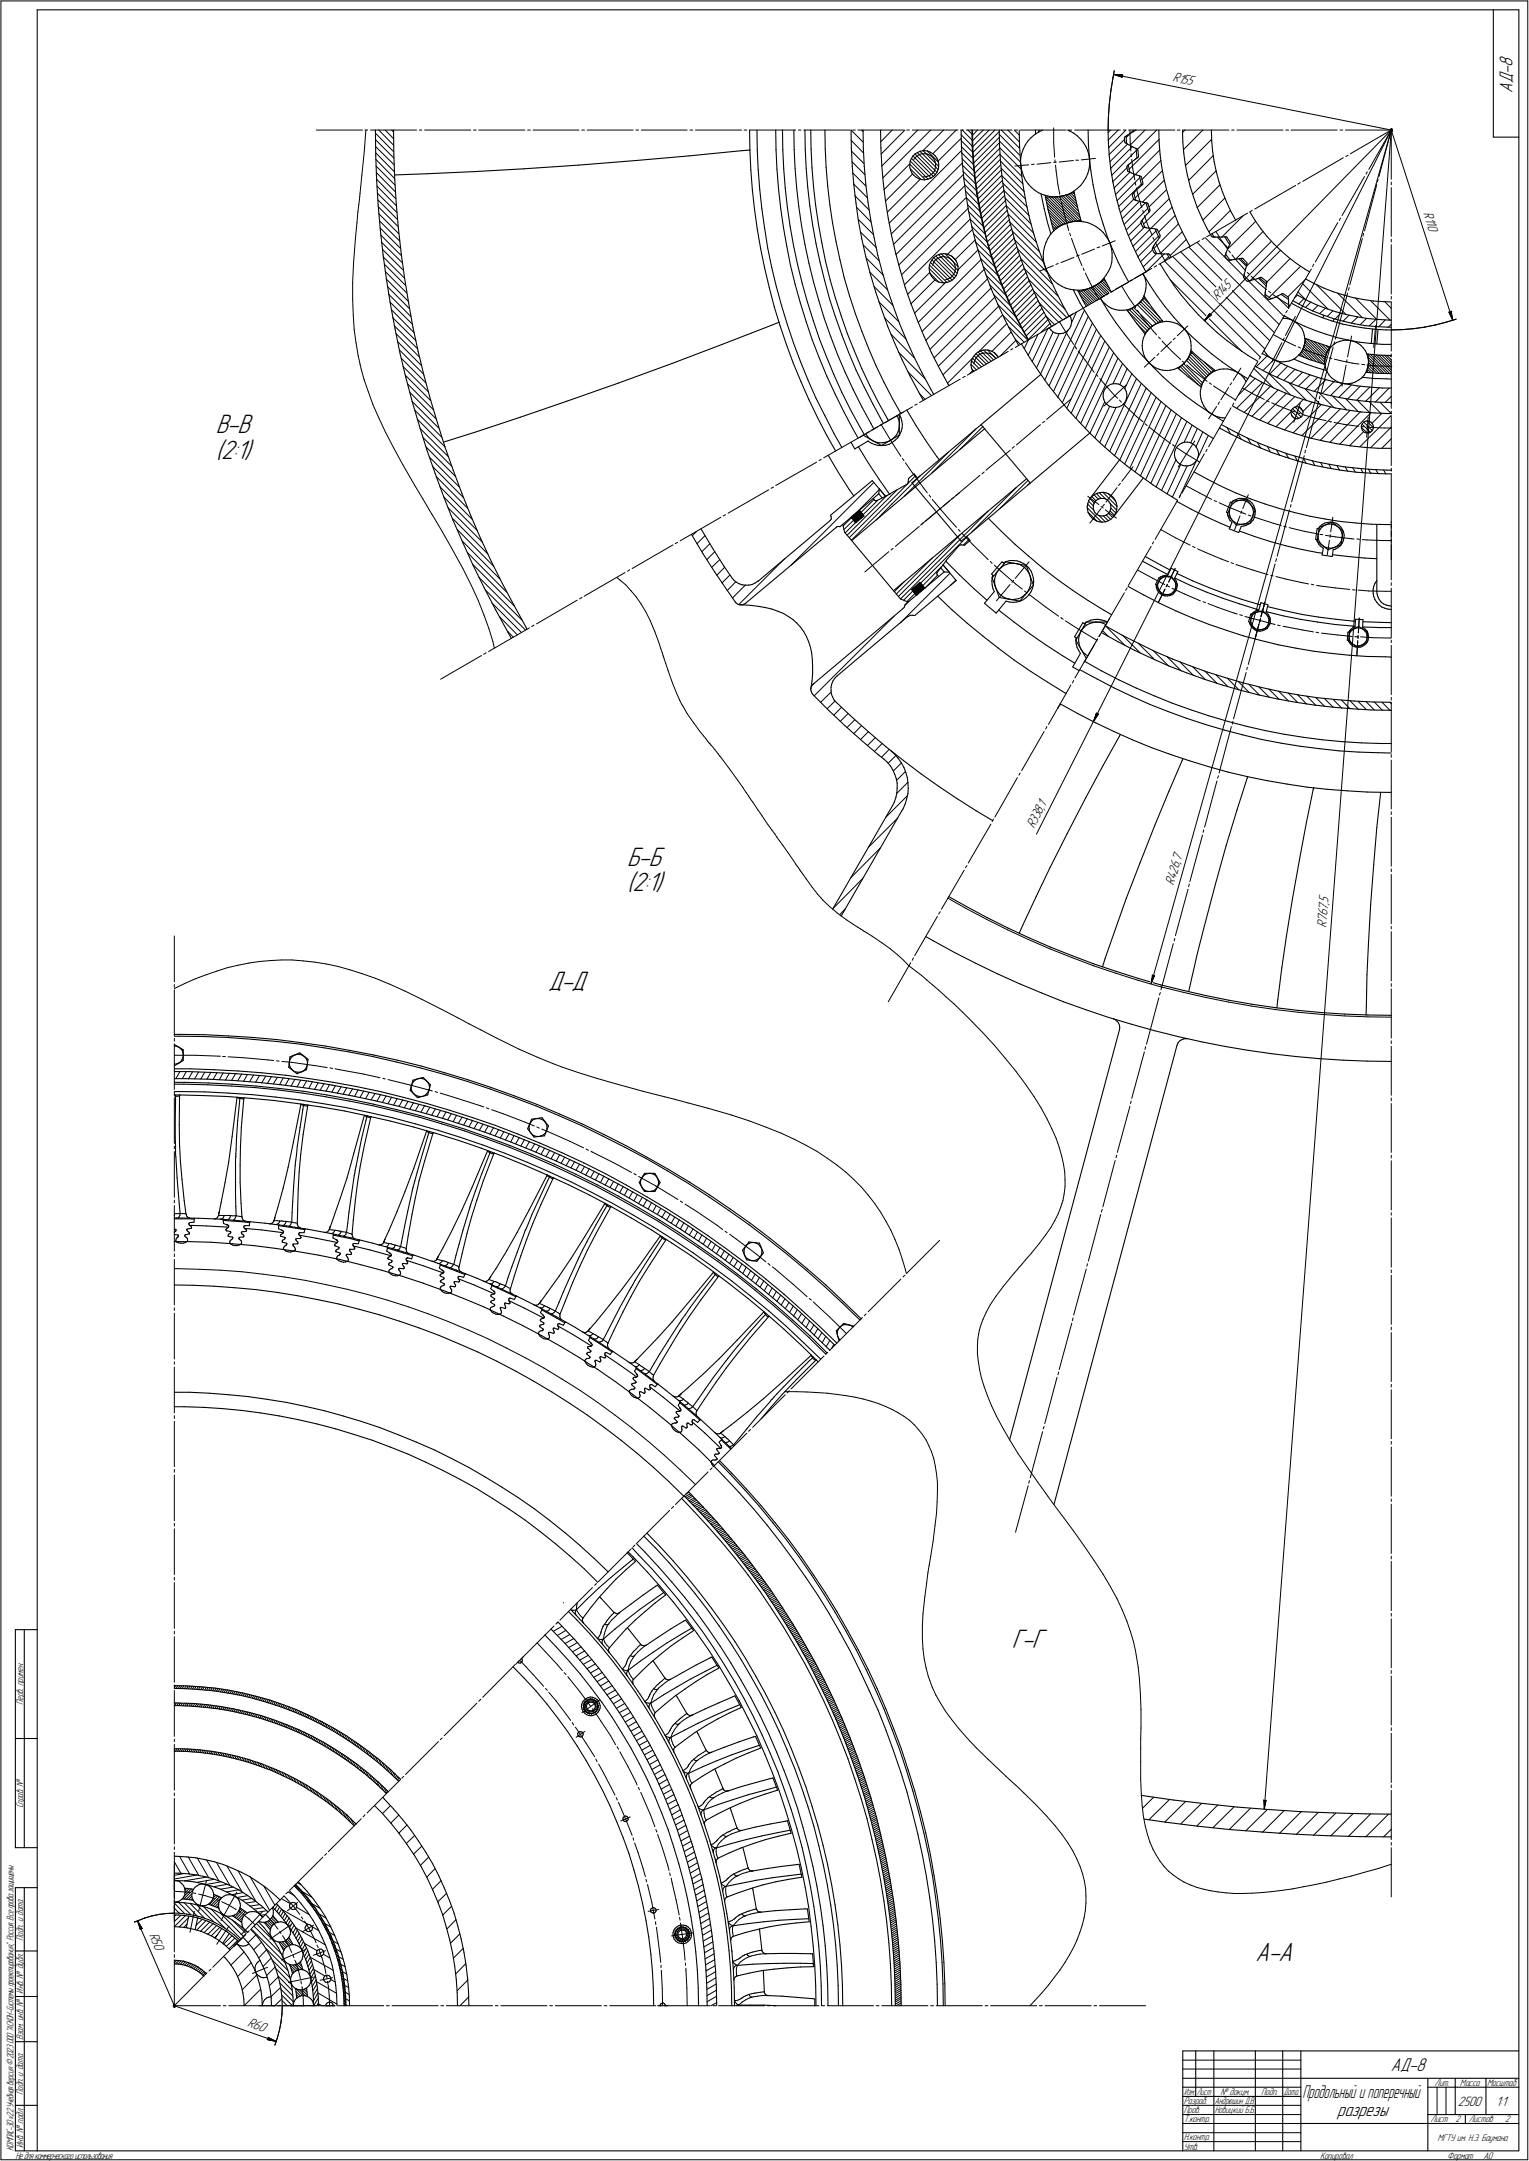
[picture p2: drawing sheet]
<svg xmlns="http://www.w3.org/2000/svg" width="421mm" height="595mm" viewBox="0 0 421 595" stroke-linecap="round" stroke-linejoin="round" font-family="sans-serif">
<defs><g id="words">
<g font-size="7.8">
<text x="59.4" y="119.4">В-В</text>
<text x="59.4" y="126.5">(2:1)</text>
<text x="172.7" y="238.3">Б-Б</text>
<text x="172.7" y="245.5">(2:1)</text>
<text x="151.1" y="272.7">Д-Д</text>
<text x="278.6" y="453.9">Г-Г</text>
<text x="345.7" y="540">А-А</text>
</g>
<g font-size="5.4">
<text x="416.5" y="25.5" transform="rotate(-90 416.5 25.5)">АД-8</text>
<text x="383" y="570.3">АД-8</text>
<text x="368.3" y="582.8">разрезы</text>
</g>
<text font-size="5.3" x="358.7" y="577.8">Продольный и поперечный</text>
<g font-size="4">
<text x="322.8" y="22.4" transform="rotate(11 322.8 22.4)">R155</text>
<text x="391.9" y="58.7" transform="rotate(72 391.9 58.7)">R110</text>
<text x="335.3" y="82.8" transform="rotate(-46 335.3 82.8)">R145</text>
<text x="287.7" y="222.4" transform="rotate(-63 287.7 222.4)">1</text>
<text x="284.8" y="228.2" transform="rotate(-63 284.8 228.2)">R338,</text>
<text x="325.1" y="237.3" transform="rotate(-74 325.1 237.3)">7</text>
<text x="323.3" y="243.9" transform="rotate(-74 323.3 243.9)">R426,</text>
<text x="365.8" y="248.6" transform="rotate(-86 365.8 248.6)">5</text>
<text x="365.3" y="255.5" transform="rotate(-86 365.3 255.5)">R767,</text>
<text x="41" y="532.8" transform="rotate(67 41 532.8)">R50</text>
<text x="68" y="558" transform="rotate(19 68 558)">R60</text>
<text x="401.5" y="579.8">2500</text>
<text x="412" y="579.8">1:1</text>
</g>
<g font-size="2.8">
<text x="6.4" y="469.4" transform="rotate(-90 6.4 469.4)">Перв. примен.</text>
<text x="6.4" y="497.9" transform="rotate(-90 6.4 497.9)">Справ. !</text>
<text x="6.4" y="534.4" transform="rotate(-90 6.4 534.4)">Подп. и дата</text>
<text x="6.4" y="548.9" transform="rotate(-90 6.4 548.9)">Инв. ! дубл.</text>
<text x="6.4" y="561.8" transform="rotate(-90 6.4 561.8)">Взам. инв. !</text>
<text x="395" y="574.4">Лит.</text>
<text x="402" y="574.4">Масса</text>
<text x="409.5" y="574.4">Масштаб</text>
<text x="6.4" y="576.9" transform="rotate(-90 6.4 576.9)">Подп. и дата</text>
<text x="326" y="579.4">Разраб.</text>
<text x="326" y="581.9">Пров.</text>
<text x="334.5" y="581.9">Новицкий Б.Б.</text>
<text x="336.1" y="576.9">! докум.</text>
<text x="347.3" y="576.9">Подп.</text>
<text x="326" y="584.4">Т.контр.</text>
<text x="393.9" y="584.4">Лист</text>
<text x="400.8" y="584.4">2</text>
<text x="404.5" y="584.4">Листов</text>
<text x="414.5" y="584.4">2</text>
<text x="3.7" y="592.2" transform="rotate(-90 3.7 592.2)">КОМПАС-3Dv22Учебнаяверсия©2023ООО&quot;АСКОН-Системыпроектирования&quot;, Россия. Всеправазащищены.</text>
<text x="6.4" y="591.4" transform="rotate(-90 6.4 591.4)">Инв. ! подл.</text>
<text x="326" y="589.4">Н.контр.</text>
<text x="326" y="591.9">Утв.</text>
<text x="395.8" y="589.6">МГТУ им. Н.Э. Баумана</text>
<text x="4.2" y="594.4">Недлякоммерческогоиспользования</text>
<text x="363.5" y="594.4">Копировал</text>
<text x="398.5" y="594.4">Формат</text>
<text x="408.5" y="594.4">A0</text>
</g>
<g font-size="2.7">
<text x="326.1" y="576.9">Изм.</text>
<text x="329.6" y="576.9">Лист</text>
<text x="334.5" y="579.4">Андрюшин Д.В.</text>
<text x="353.6" y="576.9">Дата</text>
</g>
</g></defs>
<g fill="none" stroke="#000" stroke-width=".28">
<path d="M.3 .3v594.4zM.3 .3h420.4zM306.8 19.5l-.3 1.9zM420.7 .3v594.4zM87.1 35.8h12.7zM100.5 35.8h.8zM100.8 35.8l-.5 5.7zM102 35.8h12.7zM103.4 38.4l5.1 5.1zM103.4 36.7l5 5zM104.3 35.8l4.1 4.2zM106.1 35.8l2.3 2.4z"/>
<path d="M107.9 35.8l.5 .6zM115.5 35.8h.7zM116.9 35.8h12.7zM130.4 35.8h.7zM131.8 35.8h12.7zM145.3 35.8h.7zM146.8 35.8h12.6zM160.2 35.8h.8zM161.7 35.8h12.6zM175.1 35.8h.8zM176.6 35.8h12.6zM190 35.8h.8z"/>
<path d="M191.5 35.8h12.7zM204.9 35.8h.8zM206.4 35.8h12.7zM219.9 35.8h.7zM221.3 35.8h12.7zM234.4 38.6l3.3 3.5zM234.4 35.8l3.3 3.3zM234.8 35.8h.7zM236.2 35.8h12.7zM237.2 35.8l.5 .4zM245.7 35.8l-3.1 3.2zM249.2 35.8l-6.5 6.6z"/>
<path d="M249.7 35.8h.7zM251.2 35.8h12.6zM263.3 35.8l-6.4 6.5zM264.6 35.8h.7zM264.7 38.7l3.1 3.1zM264.7 37.1l3 3.1zM265 35.8l2.6 2.7zM266.1 35.8h12.6zM266.5 35.8l1.1 1.1zM267.8 38.8l3-3zM269.2 35.8l-1.4 1.5zM272.4 35.8l-4.5 4.6z"/>
<path d="M274 35.8l-6 6.1zM275.2 38.8l5.8 5.8zM275.2 37l5.6 5.8zM275.2 39.4l-7 6.9zM275.8 35.8l5 5zM277.5 35.8l3.2 3.2zM279.3 35.8l1.4 1.4zM279.5 35.8h.7zM281 35.8h12.6zM290.2 35.2v4zM290.2 39.2l.2 3.9zM294.4 35.8h.7z"/>
<path d="M295.9 35.8h12.6zM305.1 38.6l2.8-2.8zM305.1 36.5l.7-.7zM305.2 32.3l-.1 3.5zM305.5 28.6l-.3 3.7zM305.9 25l-.4 3.6zM306.5 21.4l-.6 3.6zM306.7 20.5l2.5 .2zM306.7 20.5l2.3 .8zM306.7 20.5l76.4 15.3zM308.9 20.9l.3-.2zM308.9 20.9l.1 .4z"/>
<path d="M309.3 35.8h.7zM310 35.8l-4.7 4.8zM310.1 37.8l1.1-1.1zM310.8 35.8h12.7zM311.1 35.8l.1 3.6zM311.2 36.7l1-.9zM311.2 39.4l.2 2.2zM315.3 35.8l-4.2 4.2zM324.2 35.8h.8zM325.6 36.5l.7-.7zM325.7 35.8h12.7zM331.2 35.8l-5.3 5.4z"/>
<path d="M339.2 35.8h.7zM340.6 35.8h12.7zM354.1 35.8h.7zM355.5 35.8h12.7zM369 35.8h.7zM370.5 35.8h12.6zM383.1 35.8l-6.2 10.9zM383.1 35.8v13.6zM383.1 35.8l-3.4 12.8zM383.1 35.8l-51.5 52.5zM383.1 35.8l16.9 52.4zM383.1 35.8l-35 462.4z"/>
<path d="M383.1 35.8l-66.1 235.1zM383.1 35.8l-82 162.9zM98.6 58.3l-.3 3zM98.8 56.3l-.2 2zM99 55l-.2 1.3zM99.1 54.1l-.1 .9zM99.1 53.3v.8zM99.3 51.6l-.2 1.7zM99.7 48.2l-.4 3.4zM100.3 41.5l-.6 6.7zM103.4 40.3l5.1 5.1zM103.5 43.9l5.1 5.2z"/>
<path d="M103.5 42.1l5 5.1zM103.5 45.7l5.3 5.3zM103.6 47.5l5.3 5.3zM103.7 49.4l5.3 5.3zM103.8 51.2l5.3 5.4zM103.9 53.2l5.4 5.3zM104.1 55l5.4 5.5zM104.1 56.9l5.5 5.5zM104.3 58.8l5.5 5.5zM234.4 41.6l3.5 3.4zM234.6 44.5l3.6 3.6zM234.8 47.6l3.6 3.6z"/>
<path d="M235 50.6l3.8 3.8zM235.4 53.8l3.9 3.9zM235.9 57.1l4 4zM242.8 45.7l9.9-9.9zM243.1 49l13.2-13.2zM243.4 52.2l7.1-7.1zM243.8 55.4l7.5-7.5zM250.5 45.2l4.3 4.2zM250.6 46.4l3 3zM250.7 44.4l4.9 5zM251 43.6l5.4 5.4zM251.4 42.9l5.6 5.7z"/>
<path d="M252 42.4l5.6 5.7zM252.1 43.3l-.5 .6zM252.1 43.3l.5-.4zM252.6 42l5.4 5.4zM252.6 42.9l.6-.4zM253.2 42.5l.8-.2zM253.3 41.7l5 5zM253.4 49.4l-9.1 9zM254 42.3h.8zM254.2 48.7h.6zM254.2 41.5l4.3 4.3zM254.2 41.5l5.6-5.7z"/>
<path d="M254.8 42.3l.6 .1zM254.8 48.7l.6-.2zM255.4 41.6l3 3zM255.4 42.4l.7 .4zM255.4 48.5l.7-.2zM256.1 42.8l.6 .4zM256.1 48.3l.6-.5zM256.7 43.2l.4 .6zM257.1 43.8l.4 .6zM257.2 47.2l-.5 .6zM257.5 44.4l.1 .7zM257.5 46.6l-.3 .6z"/>
<path d="M257.6 45.1v.8zM257.6 45.9l-.1 .7zM258.3 44.4l6.4-6.3zM264.8 42l3.2 3.2zM264.8 40.4l3.1 3.1zM264.8 41.5l-19.9 20zM264.9 43.7l3.2 3.3zM265 45.5l3.4 3.3zM265 44.9l-19.6 19.5zM265.2 47.2l3.4 3.3zM265.3 48.9l3.5 3.5zM265.6 50.8l3.5 3.5z"/>
<path d="M265.6 51.2l-18.9 18.9zM265.9 52.6l3.5 3.6zM266.1 54.4l3.7 3.8zM266.4 56.4l3.9 3.8zM266.8 58.3l3.9 3.9zM268.1 43.3l7.1-7.1zM268.1 44.9l7.1-7.1zM268.4 47.8l6.9-6.9zM268.6 49.2l6.7-6.8zM268.7 50.6l6.7-6.7zM268.9 52.1l6.7-6.7zM269.3 54.8l6.5-6.5z"/>
<path d="M269.6 56.1l6.4-6.4zM269.8 57.5l6.4-6.4zM270.1 58.8l6.3-6.3zM275.3 40.6l5.9 6zM275.3 42.5l6.1 6.1zM275.5 44.4l6.2 6.2zM275.7 46.3l6.3 6.4zM275.7 46.8l-6.5 6.6zM275.8 48.3l6.6 6.6zM276.1 50.4l6.8 6.7zM276.4 52.4l7 7zM276.8 54.5l7.2 7.2z"/>
<path d="M276.9 55.2l-6.2 6.3zM277.2 56.7l7.4 7.5zM277.4 57.9l-6.1 6.1zM277.6 58.9l7.8 7.8zM279.5 45.7l3.8-.3zM284.1 45.3l.7-.1zM285.6 45.2l3.8-.4zM288 54.8l6.4 6.4zM288.1 54.3l6.9 6.7zM288.2 55.7l5.7 5.7zM288.4 56.6l5 5zM288.5 57.5l4.3 4.2z"/>
<path d="M288.8 58.4l3.6 3.6zM288.9 54.3l6.7 6.7zM289.1 59.4l2.7 2.7zM289.6 54.3l6.6 6.6zM290.2 44.7l.7-.1zM290.3 54.3l6.5 6.5zM290.4 43.1v.2zM290.5 44l.1 .8zM290.7 45.5l.1 1.6zM290.8 47.1l.5 3.9zM290.9 54.2l6.5 6.5zM291.3 51l.5 2.5z"/>
<path d="M291.6 54.2l5.9 5.8zM291.7 44.6l3.9-.4zM291.9 54.2l.2 .7zM292.1 54.9h.1M292.2 54l5 5.1zM292.3 55.7l.7 3.1zM292.8 53.9l4.1 4.2zM293 58.8l1 3.8zM293.4 53.8l3.4 3.3zM293.9 53.7l2.6 2.5zM294.5 53.5l1.7 1.8zM295 53.3l1.1 1.1z"/>
<path d="M295.5 53.1l.4 .4zM296.2 44.1h.8zM297.8 44l3.9-.4zM305.4 42.6l4.3-4.2zM305.6 44.5l4.9-4.8zM305.8 46.4l6-6zM306.4 50l4-3.9zM306.7 51.8l4.4-4.4zM308 56.9l6.3-6.2zM310.9 46.7l8.3-8.3zM311.5 42.3v.5zM311.5 42.8l.1 .3z"/>
<path d="M311.7 43.9l.2 2.4zM311.9 46.3l.6 3.2zM312.2 54.9l-3.7 3.7zM312.5 43.9l.6-.5zM312.6 54.5l7.5-7.5zM312.6 50.2l.2 .8zM312.7 48l6.7-6.7zM312.7 48l-5.5 5.6zM312.8 41.5l-6.6 6.8zM312.9 51.7l.4 1.5zM313.3 41.1l5.2-5.3zM313.3 53.2l.9 3.3z"/>
<path d="M313.9 48.9l-6.3 6.4zM314.2 56.5l.3 .7zM314.5 49.4l5.2-5.2zM314.6 55.6l6-6zM314.7 57.9l.2 .8zM315.1 59.4l.2 .5zM315.3 59.9l1.2 3.2zM315.5 55.8l-6 6zM316.4 57l4.8-4.8zM326.5 45.6l7.2-7.2zM328.4 53.5l6.5-6.5zM329.7 57.1l6.3-6.2z"/>
<path d="M334.1 42.8l-6.8 6.9zM344.3 58.3l.5-.4zM345.5 57.6l11.3-6.5zM357.4 50.7l.7-.4zM358.7 50l11.2-6.6zM370.6 43.1l.7-.3zM371.9 42.3l11.2-6.5zM375.8 48.6l-6.2 10.8zM376.5 47.3l-.3 .6zM379.1 50.8l-3.3 12.8zM379.5 49.4l-.2 .6zM383.1 50.1v.8z"/>
<path d="M383.1 51.6v13.5zM97.1 77.7v4.8zM97.4 72.3l-.3 5.4zM97.9 65.7l-.5 6.6zM98.3 61.3l-.4 4.4zM104.5 60.8l5.6 5.6zM104.6 62.7l5.6 5.6zM104.8 64.7l5.7 5.7zM105.1 66.7l5.7 5.7zM105.3 68.7l5.8 5.7zM105.5 70.7l5.8 5.8zM105.8 72.7l5.9 5.9z"/>
<path d="M106.1 74.8l5.9 5.9zM106.3 76.8l6.1 6.1zM106.7 78.9l6.1 6.1zM236.4 60.5l4.1 4.1zM237 63.9l4.3 4.3zM237.7 67.5l4.4 4.4zM238.6 71.1l4.6 4.7zM239.5 74.9l4.9 4.9zM240.7 78.9l5.2 5.2zM246 67.3l19.3-19.2zM247.5 73l18.6-18.6zM248.2 75.7l18.4-18.4z"/>
<path d="M249.1 78.4l18.1-18.1zM255.9 73.9l3.9 4zM255.9 73l4.9 4.8zM256.1 75.3l2.4 2.3zM256.2 72.2l5.3 5.3zM256.6 71.5l5.6 5.6zM257 72.4l-.2 .7zM257.1 71l5.7 5.6zM257.5 71.7l-.5 .7zM257.5 71.7l.5-.4zM257.7 70.5l5.5 5.5zM258 71.3l.7-.3z"/>
<path d="M258.4 70.1l5.2 5.2zM258.7 71l.6-.3zM259.2 69.9l4.6 4.6zM259.3 70.7h.8zM260.1 70.7l.8 .2zM260.3 77h.5zM260.3 69.9l3.5 3.5zM260.8 77l.7-.4zM260.9 70.9l.6 .2zM260.9 70l6.9-6.8zM261.5 76.6l.5-.4zM261.5 71.1l.5 .4z"/>
<path d="M262 70.4l1.3 1.4zM262 71.5l.6 .6zM262.6 72.1l.3 .7zM262.6 75.6l-.6 .6zM262.9 72.8l.2 .7zM262.9 74.9l-.3 .7zM263.1 73.5v.8zM263.1 74.3l-.2 .6zM263.1 71.5l5.5-5.5zM263.8 74.3l5.5-5.5zM267.2 60.4l4 3.9zM267.6 62.4l4.2 4.1z"/>
<path d="M268.1 64.4l4.3 4.3zM268.6 66.6l4.5 4.4zM269.3 68.8l4.6 4.6zM270 71.1l4.8 4.8zM270.1 71.5l-17.3 17.3zM270.3 60.1l6.3-6.3zM270.8 73.4l5 5.1zM270.9 62.7l6.2-6.1zM271 74.2l-17.1 17.1zM271.6 65.3l6.1-6.1zM271.6 75.9l5.3 5.3zM272.3 67.7l6-6z"/>
<path d="M272.5 78.4l5.6 5.7zM272.6 69l6-6zM272.9 79.3l-16.8 16.9zM273.4 71.5l5.9-6zM273.8 72.6l5.9-5.8zM274.6 75l5.8-5.8zM275.9 78.4l5.7-5.7zM276.4 79.6l5.6-5.7zM278 60.5l-6.1 6zM278.1 61.2l8.2 8.1zM278.7 63.6l8.6 8.5zM279 64.3l-6 5.9z"/>
<path d="M279.4 66l9 9zM280 68l-5.8 5.8zM280.2 68.6l9.5 9.5zM280.8 70.4l-5.7 5.7zM281.1 71.2l10.2 10.3zM281.2 71.5l-5.7 5.8zM282.1 74l11.2 11.2zM283.2 76.9l10.6 10.6zM286.4 74.6l3.7-1.4zM289.2 60.3l2.1 2.1zM289.6 61.3l1.3 1.4zM289.8 62.2l.7 .7z"/>
<path d="M290.7 72.8l.7-.2zM292.2 72.3l3.5-1.4zM294 62.6l.3 .9zM294.6 64.2l.2 .7zM295.1 65.6l.2 .8zM295.3 66.4l1.4 3.7zM296.4 70.5l.8-.2zM296.7 70.1l1.2 3.1zM297.9 70l3.5-1.4zM298.3 73.8l.2 .7zM298.9 79.8l2.9 3zM298.9 75.2l1 2.1z"/>
<path d="M299.4 79.7l2.9 2.8zM299.9 79.4l2.9 2.9zM299.9 77.3l1.9 3.6zM300.4 79.2l2.8 2.8zM300.9 79l2.7 2.8zM301.3 78.7l2.7 2.8zM301.8 78.5l2.7 2.7zM302.1 68.2l.8-.2zM302.3 78.2l2.7 2.7zM302.7 78l2.7 2.7zM303.1 77.6l2.8 2.8zM303.5 67.7l3.6-1.4z"/>
<path d="M303.5 77.4l2 1.9zM303.9 77l.7 .8zM307.2 79.7l3.4-1.9zM308.9 78.7l1.9 3.3zM309 60.2l4.8-4.7zM310.1 63.3l6-5.9zM310.7 64.9l3.5-3.5zM311.1 77.4l.7-.4zM311.3 66.4l3.8-3.8zM312 67.8l4.9-4.9zM312.5 76.6l3.3-1.8zM313.4 70.7l5.6-5.7z"/>
<path d="M314 72.1l3.4-3.4zM314.8 73.5l3.7-3.7zM314.9 61.7l7.1-7zM315.6 74.8l4.9-4.9zM316.5 63.1l.7 1.6zM316.9 62.9l5.8-5.8zM317.5 65.4l.3 .6zM317.8 68.4l6.7-6.8zM317.8 73.6l.7-.4zM318.2 66.7l1.2 2.7zM318.3 63.6l-5.6 5.7zM319 63.9l4.6-4.5z"/>
<path d="M319.1 72.8l11.3-6.5zM319.4 69.8l6.1-6zM319.4 69.4l1.4 2.4zM320.5 72l1.3-1.3zM320.6 71.9l26.4 26.4zM322.2 77l19.8 19.8zM322.2 70.4l4.4-4.4zM322.9 70.6l25.4 25.5zM325.1 69.3l24.6 24.5zM327.4 68.1l23.5 23.5zM329.6 66.7l22.6 22.6zM331 66l.6-.5z"/>
<path d="M331.2 60.6l6.1-6.1zM331.9 65.4l10.6 10.6zM332.3 65.2l11.3-6.5zM332.9 63.8l5.9-5.9zM334.9 63.8l1.6 2.6zM335.2 65.3l3 2.9zM336.5 65.3l5.8-5.9zM336.5 66.4l1.4 2zM338 68.7l7.8-7.7zM338.3 69l.5 .6zM339.3 70.2l.8 1.1zM340.1 71.3l2 2.3z"/>
<path d="M341.2 71.3l2 2zM342.1 73.6l.8 .8zM343.5 75l.5 .5zM343.8 77.4l9.8 9.7zM344.5 76l2 1.9zM346.5 76.6l2.2 2.1zM346.5 77.9l2.2 1.9zM347.8 63.8l-7.6 7.7zM350.1 66.5l-6.9 6.8zM352.6 68.9l-8.3 8.4zM355.3 71.2l-6.5 6.5zM358.7 78.1l7 7z"/>
<path d="M361.1 74.1l-6.3 10.7zM361.8 72.7l-.4 .7zM362.5 78.3l8.2 8.3zM368.4 61.3l-6.2 10.8zM369.1 60l-.3 .7zM371.5 79.2l-.2 .7zM375.2 65.7l-3.5 12.8zM375.5 64.3l-.2 .7zM383.1 65.9v.7zM383.1 67.4v13.5zM97.1 82.5l.2 4.3zM97.3 86.8l.2 4z"/>
<path d="M97.5 90.8l.5 3.6zM98 94.4l.6 3.6zM98.6 98l.5 2.2zM107 81l6.2 6.2zM107.4 83.1l6.2 6.2zM107.8 85.3l6.2 6.3zM108.1 87.5l6.5 6.3zM108.5 89.7l6.6 6.4zM109.1 91.9l6.5 6.5zM109.5 94.1l6.6 6.6zM110 96.4l6.7 6.6zM110.5 98.6l6.8 6.8z"/>
<path d="M242 83.1l5.5 5.5zM243.5 87.5l6 5.9zM245.4 92l6.4 6.6zM247.5 97l7.2 7.2zM249.9 81l6.1-6zM250.9 83.7l6.6-6.7zM251.8 86.3l8.5-8.4zM254.9 93.7l17-16.9zM257.2 98.6l16.7-16.7zM267.5 99.4l2.1 2zM267.8 98.6l2.5 2.4zM268.2 98l2.7 2.7z"/>
<path d="M268.3 99.5l-.1 .7zM268.6 98.8l-.3 .7zM268.7 97.4l2.9 2.8zM269.1 98.2l-.5 .6zM269.1 98.2l.5-.5zM269.3 96.9l3 3zM269.6 97.7l.7-.3zM269.6 96.8l7.7-7.7zM270 96.6l3 2.9zM270.3 97.4l.6-.2zM270.8 96.4l2.8 2.7zM270.9 97.2h.8z"/>
<path d="M271.7 97.2l.7 .1zM271.9 96.4l2.3 2.3zM272.4 97.3l.6 .3zM273 97.6l.6 .4zM273.1 96.8l5.4-5.4zM273.6 81l6 6zM273.6 98l.6 .6zM273.7 97l1 1zM274.2 98.6h.1M274.7 83.8l6.6 6.5zM275.4 98l4.3-4.3zM276.1 86.8l6.9 6.8z"/>
<path d="M276.1 86.7l-16.4 16.5zM276.9 80.7l5.6-5.7zM277.4 81.8l5.6-5.6zM277.7 89.9l4.3 4.3zM277.8 82.9l5.6-5.6zM278.3 96.4l.6-.4zM278.3 84l5.6-5.6zM278.8 85.1l5.6-5.5zM279.5 93.3l1.5 1.5zM279.6 95.7l11.2-6.5zM280.9 89.3l5.5-5.4zM281.5 90.3l5.4-5.4z"/>
<path d="M282 91.4l5.4-5.4zM282.6 92.5l5.4-5.5zM283.2 93.6l-1.2 2.4zM284.6 80l8 8.1zM284.8 80.6l-5.5 5.6zM285.3 81.7l-5.5 5.5zM285.8 92l-2.7 5.9zM285.8 82.8l-5.4 5.5zM286.1 83.3l5.4 5.4zM288 87l2.4 2.4zM288.1 90.8l7.3-4.4zM288.5 90.5l-4.3 9.1z"/>
<path d="M288.5 88.1l-5.3 5.4zM289.1 89.1l-2.4 2.4zM290 91.4l-4.6 9.9zM291.5 88.8l.6-.4zM291.7 91.9l-5.2 11.1zM291.8 88.6l2.2 3.6zM292.8 88.1l11.2-6.6zM294 92.2l1.7 2.6zM294 90.9l-6.3 13.7zM296.1 95.4l.1 .4zM296.2 95.8l.3 .3zM296.4 85.9l-1.3 3z"/>
<path d="M296.9 96.7l1.9 2.4zM297.2 80.3l3.3 3.3zM297.3 81.1l2.8 2.7zM297.8 80.1l3.1 3.2zM298.2 82.6l1.4 1.5zM298.4 80l3 3.1zM298.6 85.4l-9.7 20.9zM298.8 99.1l2.5 3.4zM299 84.2h.1M299.6 87.2l-9.5 20.7zM300.8 89l-9.5 20.4zM301.8 80.9l.8 1.5z"/>
<path d="M301.9 82.7l3.3-1.9zM301.9 90.7l-9.4 20.2zM303.1 92.4l-9.3 20zM304.2 94l-9.2 19.8zM304.6 81.2l.7-.4zM305.5 95.6l-9.3 19.6zM305.9 80.4l.7-.3zM306 80.4l11.2-6.5zM306.7 97.1l-9.1 19.5zM307.8 98.6l-8.9 19.3zM310.6 85.8l5.3 5.2zM310.8 82l2 2.8z"/>
<path d="M311 85.3l5.4 5.3zM311.6 84.9l5.2 5.3zM312.2 84.7l5.1 5zM312.9 89l2.6 2.5zM313.2 83.9l5.1 5.2zM313.2 85.4l.4 .6zM313.7 83.5l5.2 5.2zM314 86.6l1.2 1.6zM314.1 83.1l5.4 5.4zM314.6 82.6l4.8 4.8zM315 82.1l1.5 1.6zM315.2 88.2l2.4 3z"/>
<path d="M317.6 91.2l.9 1zM318.6 97.9l.5-.5zM319 92.8l.5 .5zM319.7 96.8l2.9-2.7zM320 93.9l.1 .2zM320.1 94.1l2.6 2.7zM322.7 96.8l2.4 2.2zM323.1 93.6l.5-.6zM324.2 92.5l2.9-2.8zM325.6 99.5l.6 .5zM326.7 99.2l5.2 5.1zM327.2 98.7l5 5.1z"/>
<path d="M327.5 98.2l5.2 5.2zM327.8 97.6l5.3 5.4zM328.1 97l5.5 5.5zM331.6 99.7l2.5 2.4zM331.6 88.3l2-1.6zM333.2 86.3l-1.6 2zM333.2 86.3v.4zM333.2 86.7h.4zM346.4 99.6l-6.3 10.7zM347.1 98.2l-.4 .7zM349.3 80.2l.6 .4zM349.5 81.9l8.6-8.6z"/>
<path d="M350.5 81.1l.9 .6zM350.6 92.1l3 1.6zM351.4 81.7l2.5 1.6zM351.5 81.6l3.3 3.2zM353 94.4l-2.7 5.3zM353.6 93.7l2.9 1.5zM353.7 93l-.4 .7zM353.7 86.8l-6.2 10.7zM353.9 83.3l1.4 .9zM354.5 85.5l-.4 .6zM354.7 81.7l4.6-4.7zM356.4 82l.9-.7z"/>
<path d="M356.5 95.2h.3zM356.7 87.1l-2.7 5.3zM357.4 80.3l2.1 2.2zM357.5 95.5l.6 .3zM357.7 97.7l.4 .3zM358.1 97.3l1.1 1.2zM358.4 96.9l1.9 2zM358.6 96.4l2.8 2.8zM358.8 96.1l.8 .3zM358.9 96l3.6 3.6zM359.1 95.5l4.5 4.4zM359.1 82.2l-1.5 1.5z"/>
<path d="M359.2 94.9l5.3 5.3zM359.4 94.4l5.3 5.3zM359.5 93.8l5.3 5.3zM359.5 84.7l1.5-1.6zM359.6 96.4l3.1 1.1zM359.7 93.2l5.2 5.3zM360.8 93.7l4.3 4.3zM361.4 85.6l1.6-1.5zM361.9 94.1l3.4 3.4zM362.7 97.5l2.6 .9zM363.1 94.5l2.3 2.4zM363.4 86.4l1.6-1.6z"/>
<path d="M364.2 94.9l1.5 1.5zM365.2 95.2l.7 .7zM365.5 87.1l1.5-1.5zM366 98.6l.8 .1zM367.1 95.6l-3.4 12.8zM367.5 98.9l1.6 .4zM367.5 94.1l-.2 .7zM368.4 80.8l6.8 6.7zM369.1 99.3l3.3 .7zM369.2 86.2l-1.6 1.7zM370.9 99.1l-.1 .6zM371.1 80.7l-3.4 12.7z"/>
<path d="M371.5 86.8l-1.7 1.7zM372.1 89l1.8-1.7zM372.2 92.5l-1.1 5.8zM372.4 100l1.8 .2zM373.2 82l5.9 6zM374.6 89.4l1.7-1.8zM376.7 97.5l5.3 5.4zM376.8 98.4l4.5 4.5zM376.9 99.8l2.9 3zM376.9 99.1l3.7 3.7zM377 89.7l1.9-1.7zM377.4 97.6l5.3 5.3z"/>
<path d="M377.4 82.8l5.4 5.3zM378.2 97.6l4.9 4.9zM378.8 89.7l-.5 6zM379 97.7l4.1 4.2zM379.7 97.8l3.4 3.4zM380.5 97.8l2.6 2.6zM381.3 97.8l1.8 1.9zM381.3 83.1l1.8 1.8zM381.5 88.1l-1.9 1.9zM381.9 97.9l1.2 1.2zM382.7 97.9l.4 .4zM383.1 81.6v.8z"/>
<path d="M383.1 83.1v13.6zM383.1 97.5v.6zM383.1 98.9v13.5zM383.1 89.3l-.7 .8zM383.1 90.8h3.1zM386.2 90.8l3-.3zM389.2 90.5l3.1-.4zM392.3 90.1l2.9-.6zM395.2 89.5l3-.8zM398.2 88.7l2.8-.8zM398.9 85.9l1.1 2.3zM398.9 85.9l.5 .1z"/>
<path d="M399.6 85.7l-.2 .3zM399.6 85.7l.4 2.5zM99.1 100.2l.4 1.5zM99.5 101.7l.7 2.8zM100.2 104.5l1.2 3.4zM101.4 107.9l1.3 3.5zM102.7 111.4l1.6 3.7zM104.3 115.1l1.9 3.9zM106.2 119l2.2 4.3zM111 100.9l6.9 7zM111.6 103.3l7 7zM112.2 105.7l7.1 7.1z"/>
<path d="M112.9 108l7.2 7.3zM113.5 110.5l7.3 7.4zM114.2 112.9l7.5 7.5zM114.9 115.4l7.6 7.6zM115.7 117.9l7.7 7.8zM238.7 119.2l.7-.3zM240 118.4l11.3-6.4zM242.3 117.1l.7-.3zM242.7 116.9l2.7 4.5zM243.7 116.4l5.1-2.9zM250 102.4l6.5 6.6zM251.9 111.6l.7-.3z"/>
<path d="M253.2 108.4l1.6 1.6zM253.2 110.8l11.2-6.4zM258.4 100.8l16.6-16.5zM260.9 105.5l7-6.9zM265.1 104l.7-.4zM266.4 103.3l11.2-6.5zM267.4 100.3l1.5 1.6zM267.6 101.6l.6 .6zM267.8 102.1l-.8 .8zM287.1 116.4l.6-.4zM288.2 115.5l6.7-5.6zM301.8 103.1l.5 .5z"/>
<path d="M302.9 104.2l1.2 1.5zM304 111.8l6.1-5.8zM304.1 105.7l2.8 3.2zM304.2 110.7l-4.1 8.6zM305.6 111.9l-4.1 8.7zM306.9 108.9l.9 .7zM307.3 112.2l-4.4 9.6zM308.3 110.2l.5 .5zM309.1 100.1l-2.6 5.6zM309.4 111.3l.6 .5zM310 111.8l3 2.9zM310.4 101.5l-2 4.4z"/>
<path d="M311.7 103l-2 4zM312.9 104.3l-8.7 18.8zM313 114.7l1.8 1.5zM314.3 105.6l-8.7 18.7zM315.1 101.1l2.9-2.7zM315.3 116.7l.6 .5zM315.6 106.8l-8.7 18.7zM316.5 117.6l3 2.5zM317 108.1l-8.6 18.6zM318.3 109.4l-8.6 18.4zM319.7 110.6l-8.6 18.3zM321.1 111.7l-8.5 18.3z"/>
<path d="M322.5 112.9l-8.5 18.2zM323.9 114l-8.4 18.1zM324.5 101.4l.8 .8zM325 101l5 5zM325.4 115l-8.5 18.1zM325.5 100.6l5.4 5.4zM326 100.2l5.1 5.2zM326.8 116.1l-8.5 18zM326.8 100.5l1.6 1.4zM328.3 117.1l-2.2 4.7zM328.4 101.9l3 2.3zM329.7 118l-1.8 3.9z"/>
<path d="M331.2 119l-1.8 4zM331.4 104.2l1 .8zM332.7 119.9l-2.8 6zM333 105.4l.6 .4zM334.2 106.3l.3 .2zM334.5 106.5l3.2 2zM335 111.9l-2.2 3.4zM335.8 110.7l-.4 .6zM335.9 117.8h.1M337.7 108.5l2.6 1.7zM337.9 117.8l1 1.7zM338.3 106.7l-2.1 3.4z"/>
<path d="M339 112.3l-6.2 10.7zM339.2 105.4l-.4 .6zM339.8 111l-.4 .6zM340.5 112.4l7.1-7.1zM340.8 119.3l1 1.7zM341 108.8l4.6-4.6zM341.7 101.3l-2.1 3.4zM342.1 106.8l3.3 1.8zM342.6 113.5l7.2-7.2zM344.3 103.2l.4 .5zM345.3 101.4l5.2 5.3zM345.4 108.6l2.7 1.4z"/>
<path d="M345.9 101l3-3zM346.9 115.7l7.3-7.4zM347.8 102l3-2.9zM348.8 110.3l.7 .4zM349.1 116.6l7.4-7.4zM349.5 103l5.8 5.7zM349.7 103l2.9-3zM350.2 110.9l1.9 .9zM351.4 117.5l4.1-4.1zM352 107.4l-7.2 7.2zM352.1 111.8l3.5 1.3zM353.6 104.7l3-3z"/>
<path d="M353.7 118.4l3.2-3.2zM354.6 100.8l-3 3.1zM354.8 105.2l4.9 5zM355.5 105.6l3.1-3.1zM355.6 113.2l2 2zM355.6 113.1l.9 .3zM355.7 114.4l.7 .7zM355.9 112.5l2.4 2.3zM356.6 112.1l2.1 2.1zM357.2 113.6l.8 .3zM357.5 106.3l3.3-3.1zM357.6 112l1.1 1.2z"/>
<path d="M358.1 111l-1.8 5.2zM358.5 120l7.9-8zM358.6 114.1l.6 .2zM358.8 113.3l2.6-2.6zM358.9 110l-2 2zM359.2 114.3l3.6 1zM359.2 106.9l4.4 4.5zM359.7 107.1l3.2-3.2zM361.9 107.8l3.2-3.2zM362.8 115.3l2.4 .5zM363.1 110.5l-3.4 12.8zM363.3 108.2l4.1 4.1z"/>
<path d="M363.5 109.1l-.2 .7zM363.8 111.4l-7.7 7.8zM364.1 108.4l3.3-3.3zM365.9 116l.5 .2zM366.4 116.2h.3zM367 109.1l3.8 3.8zM367.4 116.3l2.7 .5zM368.6 109.5l3.5-3.5zM369.1 112.6l-8.1 8zM369.7 105.6l-3.3 3.4zM370.1 116.8l3.6 .5zM370.6 109.8l3.5 3.6z"/>
<path d="M370.7 100.5l-1.1 5.8zM373.5 110.2l3.7-3.6zM373.7 117.3h.4zM373.9 110.3l3.3 3.3zM374.6 106.3l-3.5 3.6zM374.8 117.4l.8 .1zM374.9 117.7l1.6 1.5zM375 100.3l.7 .1zM375.1 116.8l2.3 2.2zM375.6 116.2l2.3 2.3zM375.7 100.4h.1M376.1 110.5l3.7-3.7z"/>
<path d="M376.3 115.9l1.9 1.9zM376.3 117.5l1.1 .2zM376.4 100.5l2.6 .3zM376.4 102.2l.4 .3zM376.6 101.7l.9 .9zM376.7 101.1l1.6 1.6zM376.8 114.8l-.5 5.6zM376.8 100.4l2.3 2.3zM377 110.6l3.2 3.2zM377.4 117.7l3.8 .2zM377.5 113.6l-8.6 8.7zM379 100.8h3.3z"/>
<path d="M380.1 110.8l3 3.1zM380.6 113.8l-2.8 2.8zM381.2 117.9h1.9zM381.4 110.8l1.7-1.7zM382.3 100.8h1zM382.5 106.8l-3.8 3.9zM382.9 110.8l.2 .3zM383.1 117.6l-5.7 5.7zM383.1 113.2v.8zM383.1 114.6v13.6zM108.4 123.3l2.5 4.6zM110.9 127.9l3.2 5.6z"/>
<path d="M114.1 133.5l2.3 3.8zM116.4 137.3l1.1 1.9zM116.5 120.5l8 7.9zM117.3 123.1l8.2 8.1zM117.5 139.2l.7 1.2zM118.2 125.8l8.3 8.3zM119.1 128.4l8.5 8.6zM120.1 131.2l8.7 8.8zM121.2 134l8.8 9zM122.3 136.9l9.1 9.1zM123.4 139.8l9.4 9.5zM212.3 134.5l.7-.4z"/>
<path d="M213.6 133.7l11.3-6.4zM225.6 126.8l.5-.3zM226.8 126.1l11.3-6.5zM236.6 120.5l5.1-3zM242.1 134.9l-6.4 6.4zM243.9 136.7l.4-.3zM244.5 137.4l-10.7 10.7zM244.5 137.4l2.6-2.5zM245.4 121.4l2.7 4.2zM245.6 138.8l-4.3 4.4zM245.6 138.8l5.7-5.7zM248.5 126.2l.4 .6z"/>
<path d="M249 136.7l2.9-2.9zM249.3 127.4l1.9 2.7zM250.2 131.7h.1M251.2 130.1l3.1 4.3zM251.3 133.1l2.1-2.1zM251.9 133.8l9.2-9.3zM252.1 131l-7 7.1zM254.3 134.4l1.1 1.3zM255.9 136.3l.4 .6zM256.6 130.2l12.2-12.2zM256.7 137.5l.9 1zM257.6 138.5l3.3 4z"/>
<path d="M259.8 139.4l4.4-3.8zM262 137.4l.6-.4zM263.2 136.5l6.6-5.6zM264.3 123.8l6.4-6.4zM270.4 130.5l.6-.5zM271.5 129.5l6.7-5.5zM278.7 123.4l.6-.5zM279.9 122.5l6.6-5.6zM283 133.5l.6-.6zM299.4 139.8l4 4zM299.5 138.8l1.7 1.7zM299.6 136.7l3 2.2z"/>
<path d="M299.7 138l1.4 1.3zM300.1 137.3l1.2 1.2zM300.7 136.7l1.1 1.1zM301.2 136.2l1.2 1.2zM301.9 135.9l1.3 1.3zM302.7 135.6l1.8 1.8zM303.2 139.4l.6 .5zM303.7 135.6l3.9 3.8zM304.1 138.9l-.5 .5zM305.1 135.9l2.2 2.1zM305.7 138.7l1.8 1.8zM305.9 140l1.4 1.2z"/>
<path d="M307.6 134.3l-3.1 4zM308.5 133.1l-.5 .6zM312 128.5l-3.1 4zM319.5 120.1l2.8 2zM322.9 122.5h.1M323 122.5l.5 .4zM323.8 126.6l-3.9 8.4zM324.2 123.4l2.3 1.5zM324.3 137.8l-6.2 10.7zM325 136.4l-.3 .7zM325.1 127.9l-3.7 8.1zM326.5 124.9l3.6 2.2z"/>
<path d="M326.6 133.8l3.9 2zM326.9 128.4l-4.1 8.5zM329 121.4l-4.6 7.2zM329.4 126.9l-4.6 10zM330.1 127.1l.3 .2zM330.5 135.8l3.2 1.7zM331.6 125l-6.1 10.8zM332.4 123.7l-.3 .7zM334.3 137.8l.7 .3zM335.7 138.4l2.6 1.2zM338.3 139.6l4.1 1.7zM343.6 120.6l.9 1.7z"/>
<path d="M343.7 136.2l-1.5 3.8zM346.3 121.9l.9 1.5zM349 122.9l.8 1.6zM351.5 124l.9 1.4zM354.1 124.8l.7 1.4zM355.5 138.9l-.2 .7zM356.5 125.6l.8 1.3zM359 126.2l.7 1.4zM359.2 125.5l-3.5 12.7zM359.5 124l-.2 .7zM361.4 126.8l.6 1.3zM363.6 121.2l8.2-8.2z"/>
<path d="M363.6 127.3l.7 1.3zM365.9 127.8l.7 1.2zM366.2 121.8l8.4-8.4zM368.1 128.2l.8 1.3zM370.4 128.5l.7 1.2zM371.6 122.8l3.9-3.9zM372.5 128.9l.7 1.1zM374.5 123l8.6-8.6zM374.7 129l.6 1.2zM376.9 129.2l.5 1.1zM378.9 129.4l.7 1.1zM381 129.4l.6 1.1z"/>
<path d="M383 129.5l.1 .1zM383.1 120.8l-2.6 2.6zM383.1 128.9v.8zM383.1 130.5v13.4zM118.2 140.4l.8 1.2zM119 141.6l1.1 2zM120.1 143.6l1.7 2.9zM121.8 146.5l2.5 4.3zM124.3 150.8l3.1 5.7zM124.6 142.7l9.8 9.9zM125.9 145.8l10.1 10.2zM127.3 148.9l10.4 10.5z"/>
<path d="M127.4 156.5l2.4 4.7zM128.7 152.1l10.8 11zM130.2 155.4l11.4 11.4zM131.8 158.9l12 11.9zM169.8 159l.9 .7zM170.7 159.7l1.6 1.3zM172.8 157.3l.6-.4zM174.1 156.5l11.2-6.5zM185.9 149.7l.7-.3zM187.3 148.9l11.2-6.5zM190.7 147.5l1.1-1.1zM191.9 149.7l2.2-2.2z"/>
<path d="M193.3 151.9l2.2-2.2zM194.6 154.1l2.2-2.2zM196 156.2l2.2-2.1zM197.4 158.4l2.2-2.2zM199.1 142.1l.7-.4zM200.5 141.3l11.2-6.4zM217.8 155.7l22.8-22.9zM232.2 144.9l2.2-2.3zM232.4 145.8l2.6-2.5zM233.3 147.4l10.6-10.7zM234.4 142.6l1.3-1.3zM234.4 142.3l1.5 1.5z"/>
<path d="M234.4 148.8l10.7-10.7zM234.6 142.7l2.1-2.1zM234.6 142.2l1.5 1.4zM234.8 142.9l2.1-2.1zM234.9 142l1.3 1.4zM234.9 143.1l2.2-2.1zM235 141.8l1.5 1.5zM235.1 143.3l2.1-2.1zM235.1 143.3l.6 .6zM235.2 141.6l1.4 1.5zM235.4 143.7l2.2-2.1zM235.5 141.6l1.3 1.3z"/>
<path d="M235.5 143.9l-2.8 2.8zM235.6 141.4l1.5 1.3zM235.8 141.2l1.4 1.5zM236 141.1l1.4 1.4zM236.2 140.9l1.4 1.4zM236.4 140.7l1.4 1.5zM236.6 140.5l.7 .8zM237.1 142.7l.7-.7zM237.2 141.1l3.5-3.6zM237.4 141.4l-2.1 2.1zM237.7 141.7l-2.2 2.2zM237.7 141.7l4-3.9z"/>
<path d="M238.2 157.5l6.6-5.6zM245.4 151.5l.6-.5zM246.5 150.5l6.7-5.6zM253.5 144.6l4.6-3.8zM253.7 144.4l.6-.5zM254.8 143.5l6.7-5.6zM258.1 153.6l5.6-5.7zM258.1 158.4l-3.4 3.6zM258.6 140.4l.6-.5zM258.7 154.3l5.6-5.7zM259.2 154.9l7.1-7.1zM259.2 156l-5.1 5.3z"/>
<path d="M260.9 142.5l2.5 2.7zM263.7 147.9l.7-.7zM263.9 145.8l.5 .5zM264.9 146.9l3.2 3.2zM265.3 150.1l1.6-1.6zM267.6 146.5l12.2-12.2zM268.1 150.1l3.8 3.7zM271.9 153.8l.2 .3zM272.1 140.7l-7.8 7.9zM272.7 154.6l.5 .5zM273.8 155.6l1.9 1.7zM275.3 140l7.8-7.8z"/>
<path d="M275.7 157.3l4 3.5zM279.1 159.8l-.5 .6zM283.4 154.7l-3.8 4.6zM299.6 141.1l2.5 2.4zM302.7 142l1.7 1.7zM303.2 140l-3.1 4zM303.9 142.1l1.2 1.2zM304.4 140.4l3 2.3zM304.6 141.8l1.2 1.2zM305.2 141.4l1.2 1.1zM305.7 140.7l1.2 1.2zM313.3 157l4.2 2.3z"/>
<path d="M317 150.5l-6.3 10.7zM317.5 159.3l3.2 1.7zM317.7 149.2l-.4 .6zM319.6 145.8l4.1 2.3zM323.6 156.5l-1.8 3.8zM323.7 148.1l4 2zM328.4 150.5l.7 .3zM329.8 151.1l2.3 1zM332.1 152.1l4.2 1.8zM336.3 153.9l2 .8zM339 154.9l.7 .3zM340.4 155.4l.2 .1z"/>
<path d="M340.6 155.5l4.4 1.5zM341.5 142.1l-1.6 3.9zM342 140.7l-.3 .7zM342.4 141.3l.7 .3zM343.7 141.8l.8 .3zM345 157l4.2 1.2zM345.2 142.3l1.3 .4zM346.5 142.7l4.2 1.4zM349.9 158.4l.7 .2zM350.7 144.1l2.1 .6zM351.1 155.3l-3.4 12.8zM351.4 158.7l2.6 .7z"/>
<path d="M351.5 153.8l-.2 .8zM353.5 144.9l.7 .2zM354 159.4l4.6 1zM355 145.3l4.2 1zM355.1 140.4l-3.4 12.8zM359.2 146.3l3.6 .7zM363.5 147.2h.7zM365 147.4l2.7 .4zM366.1 148.8l-.6 3.9zM366.4 147.2l-.1 .8zM367 142.4l-.6 4.1zM367.7 147.8l4.4 .5z"/>
<path d="M372.1 148.3l.8 .1zM373.6 148.4l.8 .1zM375.2 148.6l1.2 .1zM376.4 148.7l4.4 .1zM380.8 148.8h2.3zM383.1 150v4.1zM383.1 148.5v.8zM383.1 143.7v4zM383.1 144.7v.8zM383.1 146.2v13.5zM129.8 161.2l1.9 4.2zM131.7 165.4l1.6 3.9z"/>
<path d="M133.3 169.3l1.3 3.8zM133.6 162.4l11.1 11.1zM134.5 179.4l11.3-6.5zM134.6 173.1l1.1 3.5zM135.5 166l8.1 8.2zM135.7 176.6l.4 1.9zM137.6 169.8l4.9 5zM139.8 173.8l1.5 1.6zM146.4 172.6l.7-.5zM147.7 171.8l11.2-6.5zM159.6 164.9l.7-.4zM160.9 164.2l11.2-6.6z"/>
<path d="M172.3 161l1.4 1.6zM173.7 162.6l1.5 1.7zM175.2 164.3l1.3 2zM176.5 166.3l1.3 2.1zM177.8 168.4l1.3 2.5zM179.1 170.9l1.2 3.1zM180.3 174l1.1 2.7zM181.4 176.7l.5 1.9zM181.9 178.6l.5 1.1zM182.4 179.7l.2 .9zM198.8 160.5l2.2-2.2zM201.7 164.7l3.5-3.6z"/>
<path d="M202.6 160.2l-2.4 2.4zM203.5 166.5l12.6-12.7zM246.3 162.9l2.8-2.8zM246.8 163.6l9.9-9.9zM247.4 164.3l10.7-10.7zM247.9 171.5l13.7-13.7zM248 164.9l10.7-10.6zM248.8 165.3l2.6-2.6zM249.3 166.6l1-1zM249.7 165.7l2.3-2.3zM251 162.3h.1M251.2 162.2l1.4 1.5z"/>
<path d="M251.4 162.7l2.1-2.1zM251.4 162.1l1.4 1.4zM251.5 162.9l2.2-2.1zM251.5 161.9l1.5 1.4zM251.7 163.1l.7 .7zM251.8 161.7l1.4 1.5zM251.9 163.3l2.1-2.1zM252 161.6l1.4 1.4zM252.1 163.5l2.1-2.1zM252.1 161.5l1.5 1.3zM252.2 163.7l2.1-2.2zM252.3 161.3l1.4 1.4z"/>
<path d="M252.6 161.1l1.3 1.5zM252.7 161l1.5 1.4zM252.9 160.8l1.4 1.4zM253.1 160.6l1.4 1.5zM253.2 160.4l-2 2.2zM253.3 160.4l.6 .6zM253.5 160.6l5.7-5.7zM253.8 161l-2.1 2.2zM254.5 161.7l-2 2.1zM254.6 162h.1M261.7 161.2l1.5-1.4zM278.1 161l-3.7 4.4z"/>
<path d="M279.7 160.8l1.8 1.4zM282.1 162.7l.6 .5zM283.3 163.7l.5 .3zM283.8 164l4.2 3.1zM288 167.1l3.5 2.6zM292.1 170.1l.2 .1zM292.3 170.2l.5 .3zM293.4 170.9l3.3 2.2zM296.7 173.1l4.5 2.7zM301.2 175.8l.8 .5zM301.5 177.3l-3 5.1zM302.3 175.9l-6.3 10.8z"/>
<path d="M302.3 175.9l-.5 .7zM303 174.7l-.4 .6zM303.6 173.7l1.6 1.6zM304.4 172.3l5.4 5.4zM305.6 170.3l-3 5zM309.1 174.9l4.9 4.9zM309.6 163.2l-6.2 10.8zM310.4 161.9l-.4 .7zM313.5 177.2l4.5 4.5zM317.5 179.1l4.2 4.2zM320.8 162.2l-1.9 3.7zM321.4 161.3l.4 .2z"/>
<path d="M321.5 160.9l-.4 .6zM321.8 161.5l.3 .1zM322.7 162l3.5 1.6zM326.2 163.6l4.3 1.8zM331.3 165.7l.7 .2zM332.7 166.2l2.6 1zM335.3 167.2l4.6 1.6zM339.9 168.8l.8 .3zM341.4 169.2l.7 .3zM342.8 169.8l1.7 .4zM344.5 170.2l4.7 1.2zM346.6 172l-1 3.9z"/>
<path d="M347 170.5l-.1 .8zM347.1 170.3l-3.4 12.7zM347.5 168.7l-.2 .8zM348.3 165.9l-1.1 3.9zM349.2 171.4l1.9 .6zM351.8 172.1l.8 .2zM353.3 172.5l.6 .1zM353.9 172.6l4.8 .9zM358.6 160.4l1.7 .4zM358.7 173.5l3 .5zM361.1 160.9l.7 .1zM362.4 174.1l.7 .1z"/>
<path d="M362.5 161.2l.6 .1zM363.1 161.3l4.6 .6zM363.9 174.3l4.4 .5zM367.7 161.9l4 .4zM368.3 174.8l4.1 .5zM372.4 162.4l.8 .1zM373.1 175.3h.1M373.2 175.3h.7zM373.9 176.4l-.3 4.2zM374 175v.8zM374 162.5l2.9 .2zM374.3 170.2l-.2 4z"/>
<path d="M374.6 175.3l3.4 .3zM376.9 162.7l4.7 .1zM378 175.6l4.9 .1zM381.6 162.8h1.5zM382.9 175.7h.2zM383.1 160.4v.8zM383.1 162v13.5zM383.1 176.3v.7zM383.1 177.7v13.6zM121.3 187l11.3-6.5zM133.2 180.2l.7-.5zM182.6 180.6l.2 .5z"/>
<path d="M182.8 181.1l.2 .5zM183 181.6l.3 1zM183.3 182.6l.7 2.1zM184 184.7l1.2 3.3zM185.2 188l1.1 2.8zM186.3 190.8l.9 2.1zM187.2 192.9l.5 1zM187.7 193.9l.3 .5zM188 194.4l1.2 2.1zM189.2 196.5l1.9 2.6zM191.1 199.1l1.5 2.2zM223.6 188.7l.6-.6z"/>
<path d="M224.2 191.6l22-21.9zM226 193.4l2.9-2.8zM227.8 195.2l2.2-2.2zM231.4 198.6l2.1-2.1zM231.7 194.7l-2.1 2.2zM235.4 198.2l-2.1 2.1zM237.2 199.8l-2.1 2.2zM294.9 188.6l-6.2 10.9zM295.7 187.4l-.4 .6zM301.1 198.7l-15.7 31zM301.9 196.3l-.8 2.4zM301.9 196.3l.2 .4z"/>
<path d="M302.1 196.7l.4-.1zM302.5 196.6l-1.4 2.1zM321.3 180.8l4 3.9zM325 182.3l3.7 3.7zM328.4 183.6l3.5 3.5zM331.7 184.7l3.4 3.4zM334.9 185.8l3.3 3.3zM338 186.8l3.1 3.1zM339.5 198.6l-.2 .8zM341 187.6l3 3.1zM343.2 185.2l-3.5 12.8zM343.5 183.7l-.2 .7z"/>
<path d="M343.8 188.4l3 2.9zM346.6 189.1l2.9 2.8zM349.4 189.7l2.8 2.8zM352.1 190.3l2.7 2.7zM354.8 190.8l2.6 2.7zM357.3 191.3l2.5 2.6zM359.8 191.7l2.6 2.5zM362.3 192l2.4 2.5zM364.7 192.4l2.4 2.3zM367.1 192.6l2.4 2.4zM369.4 192.8l2.4 2.4zM371.8 193l2.3 2.3z"/>
<path d="M374 193.1l2.3 2.3zM376.3 193.3l2.2 2.2zM378.5 193.3l2.2 2.3zM380.6 193.4l2.2 2.2zM382.8 193.4l.3 .4zM383.1 192v.8zM383.1 193.5v13.5zM192.6 201.3l1.1 1.3zM193.7 202.6l.8 .9zM194.5 203.5l.4 .6zM194.9 204.1l.3 .5zM195.2 204.6l.3 .2z"/>
<path d="M195.5 204.8l.2 .2zM195.7 205l.1 .2zM195.8 205.2l.4 .4zM196.2 205.6l.6 .8zM196.8 206.4l1 1.2zM197.8 207.6l.4 .6zM198.2 208.2l.3 .2zM198.5 208.4l2.4 3.4zM200.9 211.8l2.2 3zM203.1 214.8l1.5 2zM204.6 216.8l.9 1.5zM205.5 218.3l.7 .9z"/>
<path d="M206.2 219.2l.4 .7zM206.6 219.9l.3 .5zM237 203.6l2.1-2.1zM238.8 205.3l2.2-2.2zM242.9 204.7l-2.1 2.2zM244.6 210.1l2.1-2.1zM244.9 206.3l-2.2 2.2zM246 212.3l2.2-2.2zM246.9 214.9l2.4-2.5zM247 218.4l3-3zM280.2 214.1l-6.2 10.9zM280.9 212.9l-.3 .5z"/>
<path d="M287.5 201.4l-6.2 10.8zM288.3 200.1l-.3 .6zM335.1 215.1l-3.4 12.7zM335.5 213.6l-.2 .7zM339.1 200.1l-3.4 12.8zM383.1 207.8v.7zM383.1 209.3v13.5zM206.9 220.4l.4 .4zM207.3 220.8l.5 .8zM207.8 221.6l.9 1.4zM208.7 223l.7 .9zM209.4 223.9l.3 .6z"/>
<path d="M209.7 224.5l.2 .2zM209.9 224.7l1.5 2.3zM211.4 227l1.1 1.5zM212.5 228.5l.9 1.1zM213.4 229.6l.6 .9zM214 230.5l.6 1zM214.6 231.5l1 1.2zM215.6 232.7l1.6 2.3zM217.2 235l1.3 2zM218.5 237l.6 .9zM219.1 237.9l.4 .5zM219.5 238.4l.1 .2z"/>
<path d="M219.6 238.6l.3 .3zM219.9 238.9l.2 .5zM220.1 239.4l.2 .2zM220.3 239.6l.2 .3zM220.5 239.9l.2 .3zM239.1 233.3l8.1-8.1zM242.4 233.5l-8.1 8.2zM243.9 225l6-6zM265.5 239.6l-6.3 10.8zM266.3 238.3l-.4 .6zM272.9 226.9l-6.3 10.8zM273.6 225.6l-.4 .6z"/>
<path d="M331.1 230l-3.4 12.7zM331.5 228.5l-.2 .7zM383.1 223.5v.8zM383.1 225v13.5zM383.1 239.3v.7zM48 257.7v12.6zM220.7 240.2l.4 .6zM221.1 240.8l.9 1.2zM222 242l1.7 2.3zM223.7 244.3l1.5 2zM225.2 246.3l.9 .9zM226.1 247.2l.4 .5z"/>
<path d="M226.5 247.7l.2 .2zM226.7 247.9l1.7 1.7zM228.4 249.6l2.2 1.9zM230.6 251.5l2.6 1.8zM232.7 250.3l-1.5 1.6zM233.2 253.3l1.7 1.2zM234.9 254.5l1.2 .8zM236.1 255.3l.9 .5zM237 255.8l.5 .3zM237.5 256.1l.3 .3zM237.6 241.9l-8.2 8.2zM237.8 256.4l.4 .1z"/>
<path d="M238.2 256.5l.6 .5zM238.8 257l1.4 .8zM240.2 257.8l2.6 1.8zM242.8 259.6l2.4 1.7zM258.1 252.3l-6.2 10.8zM258.9 251l-.4 .7zM261 247.3l4.9 2.8zM265.9 250.1l5.8 3.1zM271.7 253.2l5.8 2.8zM277.5 256l5.8 2.7zM283.3 258.7l5.8 2.6zM323.1 259.8l-3.4 12.7z"/>
<path d="M323.5 258.4l-.2 .7zM327.2 244.9l-3.5 12.7zM327.5 243.4l-.2 .8zM383.1 240.8v13.5zM383.1 255.1v.7zM383.1 256.5v13.6zM48 272.5v12.7zM48 271.1v.8zM48 272.2l3-1.4zM51 270.8l2.8-1.3zM53.8 269.5l3-1.1zM56.8 268.4l3-1z"/>
<path d="M59.8 267.4l2.9-1zM62.7 266.4l2.9-.6zM65.6 265.8l3-.6zM68.6 265.2l2.9-.4zM71.5 264.8l2.9-.3zM74.4 264.5l3.1-.2zM77.5 264.3h2.9zM80.4 264.3l3.1 .3zM83.5 264.6l3.1 .3zM86.6 264.9l3.2 .5zM89.8 265.4l3.2 .7zM93 266.1l3.4 .9z"/>
<path d="M96.4 267l3.4 1.1zM99.8 268.1l3.7 1.3zM103.5 269.4l3.9 1.6zM107.4 271l4.1 1.9zM111.5 272.9l4.7 2.3zM116.2 275.2l5.5 2.8zM121.7 278l4.4 2.2zM245.2 261.3l1.9 1.6zM247.1 262.9l1.7 1.5zM248.8 264.4l1.5 1.5zM250.3 265.9l1 .8zM250.8 265.1l-6.2 10.7z"/>
<path d="M251.3 266.7l1.1 .8zM251.5 263.7l-.3 .7zM252.4 267.5l1.3 1.1zM253.7 268.6l1.5 1.2zM255.2 269.8l1.6 1.4zM256.8 271.2l1.8 1.5zM258.6 272.7l1.9 1.8zM260.5 274.5l2.2 1.9zM262.7 276.4l2.4 2.3zM265.1 278.7l2.6 2.6zM289.1 261.3l6 2.4zM295.1 263.7l6.1 2.2z"/>
<path d="M301.2 265.9l6.1 2.1zM307.3 268l6.1 1.9zM313.4 269.9l6.1 1.8zM317.3 268.5l-.3 2.4zM317.3 268.5l.3 .2zM317.6 268.7l.3-.1zM317.9 268.6l-.9 2.3zM319.1 274.7l-3.4 12.8zM319.5 271.7l6.3 1.5zM319.5 273.3l-.2 .7zM325.8 273.2l6.3 1.5zM332.1 274.7l6.2 1.2z"/>
<path d="M338.3 275.9l6.4 1.1zM344.7 277l6.3 1zM351 278l6.5 .7zM357.5 278.7l6.4 .6zM363.9 279.3l6.3 .4zM370.2 279.7l6.5 .3zM376.7 280l6.4 .1zM383.1 270.8v.8zM383.1 272.3v13.5zM48 287.4v12.6zM48 285.9v.8zM48 290.6h5.8z"/>
<path d="M49.5 295.1l-1.1 1.9zM51.3 295.1l-1.1 1.9zM53 295.1l-1.1 2zM53.8 290.6l6.7 .2zM54.7 295.1l-1.1 2zM56.4 295.2l-1.1 1.9zM58.1 295.2l-1.1 2zM59.8 295.3l-1.1 2zM60.6 290.8h.1M61.3 290.9h.8zM61.5 295.4l-1.1 1.9zM62.8 291l4.3 .3z"/>
<path d="M63.2 295.5l-1.1 1.9zM64.9 295.7l-1.1 1.8zM66.5 295.7l-1.1 1.9zM67.1 291.3l6.6 .5zM68.2 295.8l-1.1 2zM69.8 296l-1.1 1.9zM71.5 296.2l-1.1 1.8zM73.2 296.3l-1.1 1.9zM73.7 291.8l1.7 .2zM74.8 296.4l-1.1 1.9zM76.1 292.1l.8 .1zM76.4 296.7l-1.1 1.7z"/>
<path d="M77.6 292.3l2.7 .2zM78 296.8l-1 1.9zM79.6 297l-1 1.9zM80.3 292.5l6.7 1zM81.2 297.2l-1 1.8zM82.8 297.4l-1 1.9zM84.4 297.7l-1 1.8zM86 297.9l-1 1.8zM87 293.5l3.1 .5zM87.6 298.1l-1 1.9zM89.2 298.4l-1.1 1.8zM90.8 298.6l-1.1 1.9z"/>
<path d="M90.8 294l.8 .2zM92.3 294.3l1.3 .3zM92.4 299l-1 1.7zM93.6 294.6l6.5 1.1zM94 299.2l-1.1 1.8zM95.5 299.5l-1 1.8zM97.1 299.8l-1.1 1.8zM100.1 295.7l4.5 1.1zM105.4 296.9l.7 .2zM106.8 297.3l6.2 1.5zM113 298.8l6 1.6zM126.1 280.2l3.1 1.7z"/>
<path d="M129.2 281.9l3.3 1.7zM132.5 283.6l4.4 2.3zM136.9 285.9l6 3zM142.9 288.9l5 2.2zM147.9 291.1l4.6 1.8zM152.5 292.9l2.2 .9zM154.7 293.8l4.5 1.5zM159.2 295.3l5.1 1.6zM164.3 296.9l6 1.7zM170.3 298.6l6.7 1.9zM267.7 281.3l2.9 3zM270.6 284.3l3 3.3z"/>
<path d="M273.6 287.6l3.2 3.7zM276.8 291.3l3 3.8zM279.8 295.1l2.6 3.5zM282.4 298.6l2.3 3.3zM315.1 289.6l-3.4 12.8zM315.5 288.2l-.2 .8zM383.1 286.6v.8zM383.1 288.1v13.5zM48 317.1v12.6zM48 315.6v.7zM48 302.3v12.6zM48 300.7v.8z"/>
<path d="M48 301.8h.2zM48.3 301.8h.1M48.3 301.8h.4zM48.7 301.8h.3zM49 301.8h.4zM65.4 302.3h.1M65.4 302.3h.2zM65.6 302.3h.2zM65.8 302.3l.2 .1zM66 302.4l.4 .1zM66.4 302.5l.3 .1zM66.7 302.6l.4-.1z"/>
<path d="M67.1 302.5h.1M82.9 304.1l.2 .1zM82.9 304.1h.1M83.1 304.2l.3 .1zM83.4 304.3l.2 .1zM83.6 304.4l.3 .1zM83.9 304.5h.4zM84.3 304.5h.4zM84.7 304.5h.1M98.6 300.1l-1 1.8zM100.2 300.4l-1.1 1.8zM100.3 307.2l.3 .1z"/>
<path d="M100.6 307.3h.2zM100.8 307.3l.2 .2zM101 307.5l.3 .1zM101.3 307.6l.4 .1zM101.7 307.7h.3zM101.7 300.7l-1 1.8zM102 307.7h.1M103.3 301.1l-1.1 1.8zM104.8 301.4l-1 1.8zM106.3 301.8l-1 1.7zM107.9 302.1l-1.1 1.8zM109.4 302.5l-1 1.8z"/>
<path d="M110.9 302.9l-1 1.7zM112.4 303.3l-1.1 1.8zM113.9 303.6l-1 1.8zM115.4 304l-1 1.8zM116.9 304.5l-1 1.7zM117.5 311.5h.1M117.5 311.5l.2 .2zM117.7 311.7h.2zM117.9 311.7l.2 .1zM118.1 311.8l.3 .2zM118.4 304.9l-1.1 1.8zM118.4 312l.4 .1z"/>
<path d="M118.8 312.1h.4zM119.8 300.6l.7 .2zM119.9 305.3l-1 1.8zM121.2 301l4.7 1.4zM121.3 305.7l-1 1.8zM122.9 306.2l-1.1 1.7zM124.3 306.7l-1 1.7zM125.7 307.1l-.9 1.8zM125.9 302.4l6.3 2.1zM127.3 307.6l-1.1 1.7zM128.7 308l-1 1.8zM130.1 308.5l-1 1.8z"/>
<path d="M131.6 309l-1 1.7zM132.2 304.5l1.1 .3zM133 309.5l-1 1.7zM133.9 305.1l.7 .2zM134.3 317l.2 .2zM134.3 317h.1M134.5 310l-1.1 1.7zM134.5 317.2h.2zM134.7 317.2l.3 .1zM135 317.3l.2 .3zM135.2 317.6l.4 .1zM135.4 305.6l3.1 1.1z"/>
<path d="M135.6 317.7h.4zM135.9 310.6l-1 1.7zM137.3 311.1l-1 1.7zM138.5 306.7l6.2 2.3zM138.8 311.6l-1 1.8zM140.2 312.2l-1 1.7zM141.6 312.7l-1 1.8zM143 313.3l-1 1.7zM144.4 313.8l-1 1.8zM144.7 309l2.5 1zM145.8 314.4l-1 1.7zM147.2 315l-1 1.7z"/>
<path d="M147.8 310.3l.7 .3zM148.6 315.6l-1 1.6zM149.2 310.9l1.7 .7zM149.9 316.1l-.9 1.7zM150.9 311.6l6.1 2.7zM151.4 316.7l-1 1.7zM152.7 317.3l-1 1.8zM154.1 318l-.9 1.7zM155.5 318.6l-1 1.7zM156.9 319.3l-1 1.7zM157 314.3l3.7 1.8zM158.2 319.9l-1 1.7z"/>
<path d="M161.4 316.4l.7 .3zM162.7 317l.3 .2zM163 317.2l5.9 2.9zM177 300.5l3.7 .9zM180.7 301.4l2.3 .6zM183 302l2.8 .7zM185.8 302.7l3.7 1zM189.5 303.7l5.4 1.4zM194.9 305.1l6.4 1.9zM201.3 307l5.2 1.7zM206.5 308.7l4.5 1.7zM211 310.4l4.1 1.6z"/>
<path d="M215.1 312l3.6 1.7zM218.7 313.7l3.3 1.7zM222 315.4l3 1.7zM225 317.1l2.8 1.8zM227.8 318.9l2.7 1.9zM284.7 301.9l2 3.2zM286.7 305.1l1.6 2.9zM288.3 308l1.3 2.8zM289.6 310.8l1.2 2.6zM290.8 313.4l.9 2.5zM291.7 315.9l.7 2.4zM292.4 318.3l.5 2.2z"/>
<path d="M307.1 319.5l-3.4 12.8zM307.5 318.1l-.2 .7zM311.1 304.6l-3.4 12.7zM311.5 303.2l-.2 .7zM383.1 302.3v.8zM383.1 303.9v13.4zM383.1 318.1v.8zM383.1 319.6v13.6zM48 332v12.5zM48 330.5v.7zM48 334.2l.1 .1zM48 334.2h.5z"/>
<path d="M48.1 334.3l-.1 .5zM48.5 334.2h.6zM49.1 335.3h.1M49.1 334.2h.4zM49.3 335.1l-.2 .2zM49.5 334.7l-.2 .4zM49.5 334.2h.1M49.6 334.2l-.1 .5zM49.6 334.2h1zM50.6 334.2h.6zM60.2 334.7h.8zM60.7 335.7h.2z"/>
<path d="M60.9 335.7l.2-.1zM61 334.7h.8zM61.1 335.6l.4-.2zM61.6 334.9l-.1 .5zM61.7 334.7l-.1 .2zM61.8 334.7h.4zM62.2 334.7h.3zM62.5 334.7h.2zM62.7 334.7h.3zM62.7 335.9l.4-.3zM63 334.7h.4zM63.3 335.3l-.2 .3z"/>
<path d="M63.4 334.7l.5 .1zM63.4 334.9l-.1 .4zM63.4 334.7v.2zM63.9 334.8h.8zM64.3 336h.1M64.4 336h.1M64.4 335.9h.1M64.6 335.7l-.2 .2zM64.7 334.8h.3zM64.9 335.3l-.3 .4zM65 334.8l-.1 .5zM65 334.8l1 .1z"/>
<path d="M66 334.9h.6zM75.4 336.1h1zM76.1 337.1h.1M76.1 337.1h.3zM76.4 337.1l.3-.2zM76.4 336.1l.7 .1zM77 336.5l-.3 .4zM77 336.1v.4zM77.1 336.2h.5zM77.6 336.2h.2zM77.8 336.2l.3 .1zM78 337.4l.3-.2z"/>
<path d="M78.1 336.3h.2zM78.3 336.3h.4zM78.6 336.9l-.3 .3zM78.7 336.3l.5 .1zM78.7 336.5l-.1 .4zM78.7 336.4v.1zM79.2 336.4l.7 .1zM79.6 337.7h.1M79.7 337.7h.1M79.8 337.5l-.1 .2zM79.9 336.5h.4zM80.1 337.1l-.3 .4z"/>
<path d="M80.3 336.5l-.2 .6zM80.3 336.5l1 .2zM81.3 336.7l.6 .1zM90.7 338.6l.8 .1zM91.2 339.7h.1M91.2 339.7l.3-.1zM91.5 339.6l.3-.2zM91.5 338.7l.8 .1zM92.1 339l-.3 .4zM92.2 338.8l-.1 .2zM92.3 338.8h.4zM92.7 338.8h.3z"/>
<path d="M93 338.8l.2 .1zM93.2 338.9l.3 .1zM93.4 339.9l.3-.3zM93.5 339h.3zM93.8 339l.6 .2zM93.9 339.3l-.2 .3zM93.9 339.1v.2zM94.4 339.2l.7 .1zM95.1 339.3h.3zM95.2 339.9l-.3 .3zM95.4 339.3l-.2 .6zM95.4 339.3l1 .4z"/>
<path d="M96.4 339.7l.6 .1zM150.7 323.7h.1M150.7 323.7l.2 .1zM150.9 323.8l.1 .1zM151 323.9l.3 .2zM151.3 324.1l.3 .2zM151.6 324.3l.3 .1zM151.9 324.4h.3zM152.2 324.4h.1M159.6 320.5l-1 1.7zM161 321.2l-1.1 1.7zM162.3 321.8l-1 1.7z"/>
<path d="M163.7 322.5l-1.1 1.7zM164.9 323.2l-.9 1.7zM166.3 323.8l-.9 1.8zM166.5 331.5l.3 .1zM166.5 331.5h.1M166.8 331.6l.2 .2zM167 331.8l.1 .2zM167.1 332l.3 .1zM167.4 332.1l.3 .2zM167.6 324.6l-1 1.7zM167.7 332.3l.4 .1zM168.1 332.4h.1"/>
<path d="M168.9 320.1l5 2.7zM169 325.3l-1 1.7zM170.3 326l-1 1.7zM171.6 326.7l-1 1.7zM172.9 327.4l-.9 1.7zM174.2 328.2l-1 1.7zM174.6 323.2l.2 .1zM174.8 323.3l.4 .2zM175.5 328.9l-.9 1.7zM175.9 323.9l4.7 2.7zM176.9 329.7l-1 1.7zM178.1 330.4l-1 1.7z"/>
<path d="M179.4 331.1l-.9 1.8zM180.6 326.6l5.7 3.4zM180.7 332l-1 1.7zM181.9 332.7l-.9 1.7zM183.3 333.5l-1 1.7zM184.6 334.3l-1 1.7zM185.8 335.1l-1 1.7zM186.3 330l.4 .3zM187.1 335.9l-1 1.7zM187.4 330.7l.6 .4zM188.3 336.7l-.9 1.7zM188.6 331.6l3.3 2z"/>
<path d="M189.6 337.6l-1 1.7zM190.8 338.4l-1 1.7zM191.9 333.6l5.5 3.7zM192.1 339.2l-1 1.8zM197.4 337.3l1.7 1.3zM199.6 339l.6 .4zM200.9 339.9l1.9 1.3zM230.5 320.8l2.4 1.9zM232.9 322.7l2.2 2.1zM235.1 324.8l2.1 2.1zM237.2 326.9l1.9 2.2zM239.1 329.1l1.8 2.3z"/>
<path d="M240.9 331.4l1.6 2.4zM242.5 333.8l1.4 2.4zM243.9 336.2l1.4 2.5zM245.3 338.7l1.2 2.6zM289.4 338l-1.4 2zM290.5 336l-1.1 2zM291.4 334.2l-.9 1.8zM292.1 332.4l-.7 1.8zM292.4 331.3l-.3 1.1zM292.7 330.6l-.3 .7zM292.9 320.5l.3 2.2zM293 328.8l-.3 1.8z"/>
<path d="M293.2 322.7l.1 2.2zM293.3 324.9v1.9zM293.3 326.8l-.3 2zM303.1 334.4l-3.4 12.8zM303.5 333l-.2 .8zM383.1 333.9v.7zM383.1 335.4v13.5zM48 346.8v12.5zM48 345.3v.7zM48 349.3h1.1zM49.1 349.3l5.8 .2zM54.9 349.5l5.9 .3z"/>
<path d="M60.8 349.8l5.8 .4zM66.6 350.2l5.9 .7zM72.5 350.9l5.8 .7zM78.3 351.6l5.8 1zM84.1 352.6l5.7 1.1zM89.8 353.7l5.8 1.3zM93 340.1l.4-.2zM94.7 340.4h.1M94.9 340.2l-.2 .2zM95.6 355l5.7 1.4zM101.3 356.4l5.5 1.7zM105.7 342.1l.8 .2z"/>
<path d="M106.1 343.2h.1M106.1 343.2h.3zM106.4 343.2l.4-.1zM106.5 342.3l.8 .1zM106.8 358.1l5.6 1.7zM107 342.6l-.2 .5zM107.1 342.4l-.1 .2zM107.3 342.4l.3 .1zM107.6 342.5l.3 .1zM107.9 342.6h.2zM107.9 343.7h.4zM108.1 342.6l.3 .1z"/>
<path d="M108.3 343.7l.3-.3zM108.4 342.7l.4 .1zM108.8 342.8l.5 .2zM108.8 343l-.2 .4zM108.8 342.8v.2zM109.3 343l.7 .2zM109.5 344.3h.1M109.6 344.2h.1M109.5 344.2h.1M109.6 344.2l.2-.1zM110 343.2h.3zM110.1 343.7l-.3 .4z"/>
<path d="M110.3 343.2l-.2 .5zM110.3 343.2l1 .4zM111.3 343.6l.5 .1zM112.4 359.8l5.5 2zM120.3 346.7l.9 .3zM120.6 347.9h.1M120.6 347.9h.4zM121 347.9l.3-.2zM121.2 347l.7 .1zM121.7 347.4l-.4 .3zM121.8 347.1l-.1 .3zM121.9 347.1l.4 .1z"/>
<path d="M122.3 347.2l.2 .1zM122.4 348.5l.5-.1zM122.5 347.3l.3 .1zM122.8 347.4l.2 .1zM122.9 348.4l.3-.3zM123 347.5l.4 .1zM123.4 347.6l.6 .2zM123.4 347.8l-.2 .3zM123.4 347.6v.2zM124 349.1h.1M124 347.8l.6 .3zM124 349.1l.3-.2z"/>
<path d="M124.6 348.6l-.3 .3zM124.6 348.1h.4zM125 348.1l-.4 .5zM125 348.1l.9 .5zM125.9 348.6l.5 .1zM134.6 352.3l.9 .3zM134.8 353.5h.2zM135 353.5l.2 .1zM135.2 353.6l.4-.2zM135.5 352.6l.7 .3zM135.9 353.1l-.3 .3zM136.1 352.8l-.2 .3z"/>
<path d="M136.2 352.9l.4 .1zM136.6 353l.2 .1zM136.7 354.2h.4zM136.8 353.1h.2zM137 353.1l.3 .2zM137.1 354.2l.3-.2zM137.3 353.3l.4 .2zM137.7 353.5l.5 .2zM137.7 353.7l-.3 .3zM137.7 353.5v.2zM138.2 354.9h.1M138.2 354.9l.2-.1z"/>
<path d="M138.2 353.7l.7 .2zM138.4 354.8l.5-.3zM138.9 353.9l.3 .2zM139.2 354.1l-.3 .4zM139.2 354.1l.8 .5zM140 354.6l.5 .2zM148.5 358.9l.9 .3zM149.4 359.2l.6 .4zM149.8 359.7l-.4 .4zM149.9 359.5l-.1 .2zM150 359.6l.4 .1zM150.4 359.7l.2 .1z"/>
<path d="M150.6 359.8l.3 .2zM181.9 340.4h.1M181.9 340.4l.1 .2zM182 340.6l.2 .1zM182.2 340.7l.2 .2zM182.4 340.9l.2 .2zM182.6 341.1l.4 .2zM183 341.3l.3 .2zM193.3 340l-.9 1.8zM194.6 341l-1 1.6zM195.8 341.8l-1 1.7zM196.4 350.4l.2 .1z"/>
<path d="M196.4 350.4h.1M196.6 350.5l.2 .2zM196.8 350.7l.1 .2zM196.9 350.9l.3 .2zM197 342.6l-.9 1.7zM197.2 351.1l.2 .3zM197.4 351.4l.4 .1zM197.8 351.5h.1M198.3 343.5l-1 1.8zM199.5 344.4l-1 1.7zM200.7 345.3l-1 1.7zM201.9 346.2l-1 1.7z"/>
<path d="M202.8 341.2l5.3 4zM203.1 347.1l-1 1.7zM204.3 348.1l-.9 1.7zM205.5 348.9l-.9 1.8zM206.8 349.8l-1.1 1.8zM207.9 350.9l-1 1.7zM208.1 345.2l2.8 2.3zM209.1 351.8l-1 1.7zM210.3 352.7l-1 1.7zM211.4 353.7l-.9 1.7zM211.5 347.9l.6 .5zM212.6 354.7l-.9 1.7z"/>
<path d="M212.7 348.8l.7 .5zM213.4 349.3l5 4.4zM213.8 355.6l-1 1.8zM215 356.6l-1 1.7zM216.2 357.6l-1.1 1.7zM217.3 358.6l-1.1 1.7zM218.4 353.7l3.8 3.3zM218.4 359.7l-1 1.7zM222.8 357.5l.6 .5zM223.9 358.5l4.4 4zM246.5 341.3l1.1 2.7zM247.6 344l.9 2.8z"/>
<path d="M248.5 346.8l.8 2.9zM248.7 351.6l.5-.5zM249.3 349.7l.3 1zM249.7 350.6l9-9.1zM272.7 359.2l-1.1 2.1zM274.2 357l-1.5 2.2zM276.3 354.2l-2.1 2.8zM278 352l-1.7 2.2zM279.3 350.5l-1.3 1.5zM280.2 349.6l-.9 .9zM280.7 348.9l-.5 .7zM281.1 348.5l-.4 .4z"/>
<path d="M281.5 348l-.4 .5zM282.4 347l-.9 1zM284.1 345l-1.7 2zM286.3 342.3l-2.2 2.7zM288 340l-1.7 2.3zM299.1 349.4l-3.4 12.7zM299.5 348l-.2 .7zM383.1 349.7v.7zM383.1 351.1v13.6zM48 376.4v12.6zM48 375v.7zM48 361.6v12.6z"/>
<path d="M48 360.1v.7zM117.9 361.8l5.5 2.1zM123.4 363.9l5.5 2.3zM128.9 366.2l5.3 2.4zM134.2 368.6l5.2 2.6zM139.4 371.2l5.3 2.7zM144.7 373.9l5.1 2.8zM148.8 360.2h.1M148.8 360.2h.2zM149 360.2l.4-.1zM149.8 376.7l5 3zM150.4 361h.4z"/>
<path d="M150.8 361l.3-.2zM150.9 360l.2 .1zM151.1 360.1l.4 .2zM151.4 360.4l-.3 .4zM151.5 360.3l.5 .2zM151.5 360.3l-.1 .1zM151.9 361.8h.1M151.9 361.8l.2-.1zM152 360.5l.6 .3zM152.1 361.7l.5-.3zM152.6 360.8l.3 .2zM152.9 361l-.3 .4z"/>
<path d="M152.9 361l.9 .5zM153.8 361.5l.5 .3zM154.8 379.7l5 3.2zM161.9 366.5l.8 .4zM162.1 367.7h.1M162.1 367.7l.2 .1zM162.3 367.8l.4-.1zM162.7 367.7l.4-.2zM162.7 366.9l.7 .4zM163.3 367.2l-.2 .3zM163.4 367.3l.3 .2zM163.6 368.7h.4z"/>
<path d="M163.7 367.5h.2zM163.9 367.5l.3 .2zM164 368.7l.4-.1zM164.2 367.7l.2 .2zM164.4 367.9l.4 .1zM164.7 368.2l-.3 .4zM164.8 368l.4 .3zM164.8 368l-.1 .2zM165 369.6h.1M165.1 369.6h.1M165.1 369.6l.3-.1zM165.2 368.3l.7 .4z"/>
<path d="M165.4 369.5l.4-.2zM165.9 368.7l.2 .2zM166.1 368.9l-.3 .4zM166.1 368.9l.9 .6zM167 369.5l.5 .3zM174.8 376.3h.1M174.8 376.3h.3zM174.8 375l.7 .4zM175.1 376.3h.3zM175.4 376.3l.5-.3zM175.5 375.4l.6 .4zM176 375.8l-.1 .2z"/>
<path d="M176.1 375.8l.3 .3zM176.3 377.4h.4zM176.4 376.1l.3 .2zM176.7 376.3h.2zM176.7 377.4l.4-.2zM176.9 376.3l.2 .2zM177.1 376.5l.4 .3zM177.1 377.2l.3-.3zM177.5 376.8l.4 .2zM177.5 376.8l-.1 .1zM177.6 378.3h.1M177.7 378.3h.1"/>
<path d="M177.7 378.3h.3zM177.9 377l.6 .4zM178 378.3l.4-.3zM178.4 378l.4-.3zM178.5 377.4l.3 .3zM178.8 377.7l.8 .7zM179.6 378.4l.4 .2zM210.3 361.4l.2 .1zM210.3 361.4h.1M210.5 361.5l.2 .2zM210.7 361.7l.1 .2zM210.8 361.9l.2 .3z"/>
<path d="M211 362.2l.2 .3zM211.2 362.5h.4zM211.6 362.5h.1M219.5 360.7l-1 1.7zM220.7 361.7l-1 1.7zM221.8 362.7l-1 1.7zM222.9 363.7l-.9 1.8zM223.4 373.3h.1M223.4 373.3l.1 .2zM223.5 373.5l.2 .1zM223.7 373.6l.1 .3zM223.8 373.9l.1 .2z"/>
<path d="M223.9 374.1l.4 .3zM224.1 364.8l-1 1.7zM224.3 374.4l.3 .2zM225.2 365.8l-1 1.8zM226.3 366.9l-1 1.7zM227.4 372.9l.5-.5zM227.4 368l-1 1.7zM228.3 362.5l4.8 4.7zM228.4 371.9l9.1-9.1zM228.5 369.1l-1 1.7zM229.6 370.2l-.6 1.1zM238 362.3l.5-.5z"/>
<path d="M239.1 361.2l9-9zM269.2 370.8v2zM269.2 372.8l.2 2.1zM269.2 368.9v1.9zM269.4 374.9l.3 2.2zM269.5 367.3l-.3 1.6zM269.7 366.4l-.2 .9zM269.7 377.1l.6 2.3zM270 365.2l-.3 1.2zM270.3 379.4l.7 2.4zM270.7 363.3l-.7 1.9zM271.6 361.3l-.9 2z"/>
<path d="M291.1 379.2l-3.4 12.8zM291.5 377.8l-.2 .7zM295.1 364.3l-3.4 12.8zM295.5 362.9l-.2 .7zM383.1 365.4v.8zM383.1 366.9v13.5zM48 391.3v12.6zM48 389.8v.8zM159.8 382.9l4.8 3.3zM164.6 386.2l4.7 3.4zM169.3 389.6l4.7 3.6zM174 393.2l4.6 3.7z"/>
<path d="M178.6 396.9l4.4 3.8zM186.9 385.7h.1M186.9 385.7h.3zM186.9 384.4l.8 .5zM187.2 385.7h.3zM187.5 385.7l.5-.2zM187.7 384.9l.6 .4zM188.2 385.2l-.2 .3zM188.3 385.3l.3 .3zM188.3 386.8h.4zM188.6 385.6l.2 .1zM188.7 386.8h.4z"/>
<path d="M188.8 385.7l.2 .2zM189 385.9l.2 .2zM189.1 386.8l.3-.3zM189.2 386.1l.3 .2zM189.4 386.5l.2-.2zM189.6 387.9h.1M189.5 386.3l.4 .4zM189.7 387.9h.1M189.7 387.9h.2zM189.9 387.9l.4-.2zM189.9 386.7l.6 .4zM190.3 387.7l.5-.4z"/>
<path d="M190.5 387.1l.3 .2zM190.8 387.3l.7 .7zM191.5 388l.4 .5zM198.3 395.8h.1M198.3 395.8l.2 .2zM198.5 394.6l.6 .5zM198.5 396l.5-.1zM199 395.9l.4-.2zM199.1 395.1l.6 .5zM199.4 395.7l.2-.1zM199.6 397.2h.5zM199.7 395.6l.3 .3z"/>
<path d="M200 395.9l.2 .2zM200.1 397.2l.3-.1zM200.2 396.1l.2 .1zM200.4 396.2l.2 .2zM200.4 397.1l.3-.3zM200.6 396.4l.2 .3zM200.8 398.3h.1M200.7 396.8l.2-.1zM200.9 398.3h.1M200.8 396.7l.5 .4zM200.9 398.3h.3zM201.2 398.3l.4-.2z"/>
<path d="M201.3 397.1l.5 .5zM201.6 398.1l.4-.3zM201.8 397.6l.2 .2zM202 397.8l.3 .2zM206.2 394.1l.5-.5zM207.3 393l8.9-9zM216.1 383.2h3.1zM216.7 383.5l.6-.6zM217.8 382.4l9.1-9zM219.2 383.2l3 .1zM222.2 383.3l2.9 .2zM225.1 383.5l2.7 .1z"/>
<path d="M227.8 383.6l2.7 .4zM230.5 384l2.5 .3zM233 384.3l2.5 .4zM235.5 384.7l2.2 .5zM237.7 385.2l2.2 .6zM239.9 385.8l2.1 .7zM242 386.5l1.8 .8zM243.8 387.3l1.9 .8zM245.7 388.1l1.7 .9zM247.4 389l1.5 1zM248.9 390l1.5 1.1zM250.4 391.1l1.3 1.2z"/>
<path d="M251.7 392.3l1.2 1.3zM252.9 393.6l1.1 1.4zM254 395l1 1.5zM255 396.5l.8 1.6zM255.8 398.1l.7 1.7zM256.5 399.8l.6 1.9zM271 381.8l.9 2.6zM271.9 384.4l1.1 2.7zM273 387.1l1.4 2.9zM274.4 390l1.7 3.1zM276.1 393.1l1.9 3.4zM278 396.5l2.3 3.7z"/>
<path d="M287.1 394.2l-3.4 12.7zM287.5 392.8l-.2 .6zM383.1 381.2v.7zM383.1 382.7v13.5zM383.1 396.9v.8zM383.1 398.4v13.6zM48 419.4v.8zM48 406.1v12.7zM48 404.6v.8zM183 400.7l4.3 4zM184.9 415.4l.6-.6zM186 414.3l9-9z"/>
<path d="M187.3 404.7l4.2 4.1zM188.6 412.2l1.5-.9zM188.9 411.4l.8-.5zM189 412.5l1.4-.9zM189.3 412.8l1.5-.8zM189.7 413.3l1.5-.9zM190.1 413.6l1.4-.9zM190.4 413.9l1.5-.8zM190.8 414.4l1.4-.9zM191.2 414.7l1.4-.8zM191.5 415l1.5-.7zM191.9 415.5l1.4-.9z"/>
<path d="M192.2 415.8l1.4-.8zM192.5 416.2l1.5-.8zM192.9 416.6l1.5-.9zM193.3 417l1.4-.9zM193.6 417.3l1.5-.8zM194 417.7l1.4-.8zM194.3 418.1l1.4-.9zM194.6 418.4l1.5-.8zM195 418.8l1.4-.8zM195.3 419.2l1.5-.9zM195.6 404.7l.5-.5zM195.7 419.6l1.4-.8z"/>
<path d="M196 419.9l1.4-.8zM196.6 403.7l9.1-9.1zM257.1 401.7l.5 2zM257.6 403.7l.3 2.1zM257.9 405.8l.2 2.4zM257.9 416.6l-.4 3.5zM258.1 413.5l-.2 3.1zM258.1 408.2v2.5zM258.1 410.7v2.8zM280.3 400.2l2.9 4.3zM283.1 409.1l-3.4 12.8zM283.2 404.5l2.5 3.6z"/>
<path d="M283.5 407.7l-.2 .7zM285.7 408.1l2.3 3zM288 411.1l.5 .9zM288.5 412l1.3 1.8zM289.8 413.8l2.6 3.4zM292.4 417.2l3.2 4.3zM383.1 412.7v.7zM383.1 414.2v13.5zM48 435.8v12.6zM48 434.3v.8zM48 421v12.6zM163.7 436.5l.6-.5z"/>
<path d="M164.8 435.5l9-9zM174.3 426l.5-.6zM175.3 424.9l9.1-9zM196.3 420.4l1.5-.9zM196.7 420.7l1.4-.8zM197 421.1l1.5-.8zM197.4 421.5l1.4-.8zM197.7 421.9l1.4-.9zM198 422.2l1.5-.7zM198.4 422.7l1.4-.9zM198.7 423l1.5-.8zM199.1 423.4l1.4-.8z"/>
<path d="M199.4 423.8l1.4-.8zM199.7 424.2l1.5-.9zM200 424.6l1.4-.8zM200.3 424.9l1.5-.7zM200.7 425.4l1.4-.9zM201 425.8l1.4-.9zM201.3 426.1l1.5-.8zM201.7 426.6l1.3-.9zM201.9 426.9l1.5-.8zM202.3 427.3l1.4-.8zM202.6 427.7l1.4-.8zM202.9 428.1l1.4-.8z"/>
<path d="M203.2 428.5l1.4-.8zM203.5 428.9l1.5-.8zM203.9 429.3l1.4-.8zM204.1 429.7l1.5-.9zM204.5 430.1l1.4-.8zM204.8 430.5l1.4-.8zM205.1 430.9l1.4-.8zM205.4 431.3l1.4-.9zM205.7 431.7l1.5-.8zM206 432.1l1.4-.8zM206.3 432.5l1.5-.8zM206.7 432.9l1.3-.8z"/>
<path d="M206.9 433.3l1.5-.8zM207.3 433.7l1.3-.8zM207.5 434.1l1.5-.8zM207.9 434.5l1.3-.8zM208.1 434.9l1.4-.8zM208.4 435.4l1.4-.9zM208.7 435.7l1.4-.8zM209 436.1l1.4-.7zM209.3 436.5l1.4-.8zM209.6 437l1.4-.9zM209.9 437.4l1.4-.9zM210.1 437.8l1.5-.8z"/>
<path d="M210.5 438.1l1.4-.7zM210.7 438.6l1.5-.8zM211.1 439l1.3-.9zM211.3 439.4l1.5-.8zM211.6 439.8l1.4-.8zM254.7 439.7l-.5 4.5zM255.2 435.8l-.5 3.9zM255.5 433.1l-.3 2.7zM255.9 431l-.4 2.1zM256.3 428.6l-.4 2.4zM257 424.3l-.7 4.3zM257.5 420.1l-.5 4.2z"/>
<path d="M295.6 421.5l3 4.3zM298.6 425.8l2.7 4zM301.3 429.8l2.5 3.7zM303.8 433.5l2 3.5zM305.8 437l1.8 3.2zM383.1 428.5v.8zM383.1 429.9v13.6zM48 450.7v12.5zM48 449.2v.7zM141.9 458.3l-9 9.1zM142.5 457.8l.5-.5zM143.1 457.2l.5 .4z"/>
<path d="M143.5 456.8l9.1-9.1zM143.6 457.6l3.2 3.5zM144.1 456.2l-2 2zM147.9 452.4l2.3 2.4zM150.2 454.8l3.3 3.6zM152.4 449.2l2.4-1.4zM153.1 447.2l.5-.5zM153.4 446.9l.3-.2zM153.5 458.4l1.4 1.6zM153.5 450.3l2.4-1.4zM154.2 446.1l9-9zM154.5 451.4l2.4-1.3z"/>
<path d="M155.6 452.5l2.4-1.3zM156.6 453.6l2.4-1.3zM157.1 443.1l.5 .3zM157.6 443.4h.5zM157.6 454.8l2.4-1.3zM158.1 443.4l.5-.1zM158.4 444.1l.1 .4zM158.5 444.5l.2 .3zM158.5 443.7l-.1 .4zM158.6 443.3l.1-.1zM158.7 455.9l2.3-1.3zM158.7 443.2l-.2 .5z"/>
<path d="M158.7 443.2l.6 1zM158.7 442.6v.6zM158.8 442l-.1 .6zM159 441.3l-.2 .7zM159.3 444.2l.6 .7zM159.7 457.1l2.4-1.3zM159.9 444.9l.6 .6zM160.5 445.5h.1M160.6 458.3l2.4-1.4zM161.6 459.5l2.4-1.4zM164.5 451.1l.4-.4zM164.5 451.1l.4 .3z"/>
<path d="M164.9 451.4h.6zM165.2 450.3l-.3 .4zM165.4 449.7l-.2 .6zM165.4 449.5v.2zM165.4 449.5h.1M165.5 449.2v.2zM165.5 449.2h.1M165.5 451.4h.5zM165.6 449v.2zM165.7 448.7l-.1 .3zM165.8 452.1l.1 .4zM165.9 452.5l.1 .5z"/>
<path d="M165.9 451.7l-.1 .4zM165.9 448.3l-.2 .4zM166 448l-.1 .3zM166 448h.1M166 451.4l.2-.1zM166.1 451.4l-.2 .3zM166.1 451.4h.1M166.1 447.7l-.1 .2zM166.2 451.3l.3 .9zM166.4 450.1l-.2 1.2zM166.4 447.4l-.3 .3zM166.5 447.2l.3 .2z"/>
<path d="M166.5 452.2l.6 .9zM166.7 449l-.3 1.1zM166.8 447.4h.3zM166.9 446.7l-.5 .7zM167.1 453.1l.7 .6zM167.1 447.9l-.4 1.1zM167.1 446.3l-.2 .4zM167.1 447.4l.4-.1zM167.3 446l-.2 .3zM167.3 446l.3-.2zM167.5 447.3h.1M167.7 447l-.6 .9z"/>
<path d="M167.7 445.5l-.1 .3zM168.1 445.1l-.4 .4zM168.5 446l-.8 1zM168.5 446l.9-.8zM168.5 444.7l-.4 .4zM168.5 444.7l.5-.5zM169.1 444l-.1 .2zM169.4 445.2l.9-1zM170.3 444.2l.2-.1zM171.4 459.6l.4-.5zM171.4 459.6l.4 .2zM171.8 459.8l.5 .2z"/>
<path d="M172.1 458.7l-.3 .4zM172.3 460l.5-.1zM172.4 458.3l-.3 .4zM172.5 458l-.1 .3zM172.5 458h.1M172.6 457.8l-.1 .2zM172.6 457.8h.1M172.6 457.5v.2zM172.7 457.3l-.1 .2zM172.8 459.9h.2zM172.9 456.9l-.2 .4zM173 459.9l-.3 .3z"/>
<path d="M173 459.9l.3 .9zM173.1 456.6l-.2 .3zM173.1 456.6h.1M173.2 458.7l-.2 1.2zM173.2 456.4l-.1 .1zM173.5 456l-.3 .4zM173.6 455.8l.3 .2zM173.7 457.6l-.5 1.1zM173.9 456l.3 .1zM174 455.3l-.5 .7zM174.2 456.6l-.5 1zM174.2 456.1l.4-.1z"/>
<path d="M174.3 454.9l-.3 .4zM174.5 454.7l-.2 .2zM174.5 454.7l.3-.2zM174.6 456h.1M174.9 455.7l-.7 .9zM175 454.2l-.2 .3zM175 454.2l.3-.3zM175.7 454.8l-.8 .9zM175.7 454.8l.9-.8zM175.8 453.4l-.5 .5zM175.8 453.4l.5-.4zM176.3 453l.1-.2z"/>
<path d="M176.6 454l1.1-.9zM177.7 453.1h.2zM211.9 440.3l1.4-.9zM212.2 440.7l1.4-.9zM212.4 441.1l1.5-.8zM212.8 441.5l1.3-.8zM213 441.9l1.5-.8zM213.3 442.3l1.4-.8zM213.6 442.7l1.4-.7zM213.9 443.1l1.4-.7zM214.1 443.6l1.5-.9zM214.4 444l1.4-.9z"/>
<path d="M214.7 444.4l1.4-.8zM215 444.8l1.3-.8zM215.2 445.3l1.5-.9zM215.5 445.7l1.4-.9zM215.7 446.1l1.5-.8zM216 446.5l1.4-.8zM216.3 447l1.4-.9zM216.6 447.4l1.3-.9zM216.8 447.8l1.5-.8zM217.1 448.2l1.4-.8zM217.3 448.6l1.5-.8zM217.6 449.1l1.4-.9z"/>
<path d="M217.8 449.5l1.5-.9zM218.1 449.9l1.4-.7zM218.4 450.3l1.4-.7zM218.6 450.8l1.4-.8zM218.9 451.2l1.4-.8zM219.1 451.6l1.5-.8zM219.4 452.1l1.4-.8zM219.6 452.5l1.5-.8zM219.9 453l1.4-.9zM220.1 453.4l1.5-.9zM220.4 453.8l1.4-.8zM220.6 454.2l1.5-.7z"/>
<path d="M220.9 454.7l1.4-.8zM221.1 455.1l1.4-.8zM221.4 455.6l1.4-.9zM221.7 456l1.3-.8zM221.8 456.4l1.5-.8zM222.1 456.9l1.4-.9zM222.3 457.3l1.5-.8zM222.6 457.7l1.4-.8zM222.8 458.2l1.4-.8zM223.1 458.6l1.4-.8zM223.3 459.1l1.4-.9zM223.5 459.5l1.5-.8z"/>
<path d="M223.8 460l1.4-.9zM254 447.9v3.3zM254 451.2l.2 2.9zM254.2 444.2l-.2 3.7zM254.2 454.1l.3 2.7zM254.5 456.8l.5 2.4zM255 459.2l.6 2.3zM307.6 440.2l1.4 3.1zM309 443.3l1.3 3.1zM310.3 446.4l1 2.9zM311.3 449.3l.9 2.9zM312.2 452.2l.5 2.3z"/>
<path d="M312.7 454.5l.2 1.5zM312.9 456l.5 3.1zM313.4 459.1l.4 3.3zM383.1 444.2v.8zM383.1 445.8v13.4zM383.1 460v.8zM48 478.9v.7zM48 465.5v12.6zM48 464v.7zM48.3 464.1l-.3 .7zM48.5 468.9l-.4 .7zM48.9 464.1l-.4 .8z"/>
<path d="M49.1 468.9l-.4 .7zM49.5 464.1l-.4 .8zM49.6 469l-.4 .6zM50.1 464.1l-.5 .8zM50.2 469l-.4 .6zM50.6 464.1l-.4 .8zM50.8 469l-.4 .7zM51.2 464.2l-.4 .8zM51.4 469l-.4 .7zM51.8 464.2l-.4 .8zM51.9 469l-.4 .7zM52.3 464.2l-.4 .8z"/>
<path d="M52.5 469.1l-.4 .6zM52.9 464.2l-.4 .8zM53 469.1l-.4 .7zM53.5 464.3l-.5 .8zM53.6 469.1l-.4 .7zM54 464.3l-.4 .8zM54.2 469.1l-.4 .8zM54.6 464.4l-.4 .8zM54.7 469.2l-.4 .7zM55.1 464.4l-.4 .8zM55.3 469.2l-.4 .8zM55.7 464.5l-.4 .7z"/>
<path d="M55.8 469.3l-.4 .7zM56.2 464.5l-.4 .7zM56.4 469.3l-.4 .8zM56.8 464.6l-.4 .7zM56.9 469.4l-.4 .7zM57.3 464.7l-.4 .7zM57.4 469.5l-.3 .7zM57.9 464.7l-.4 .7zM58 469.5l-.4 .7zM58.4 464.7l-.4 .8zM58.5 469.6l-.4 .7zM58.9 464.8l-.4 .8z"/>
<path d="M59 469.6l-.3 .7zM59.5 464.9l-.4 .7zM59.6 469.7l-.4 .7zM60 465l-.4 .7zM60.1 469.8l-.4 .7zM60.5 465.1l-.4 .7zM60.6 469.9l-.3 .7zM61.1 465.1l-.4 .7zM61.2 470l-.4 .7zM61.6 465.2l-.4 .7zM61.7 470.1l-.4 .6zM62.1 465.2l-.4 .8z"/>
<path d="M62.2 470.2l-.4 .6zM62.7 465.3l-.5 .8zM62.7 470.2l-.3 .7zM63.2 470.3l-.3 .7zM63.2 465.4l-.4 .8zM63.8 465.6l-.5 .7zM63.8 470.4l-.4 .7zM64.3 465.7l-.5 .6zM64.3 470.5l-.4 .7zM64.8 465.8l-.5 .6zM64.9 470.7l-.5 .6zM65.3 465.8l-.4 .8z"/>
<path d="M65.4 470.7l-.5 .7zM65.8 465.9l-.4 .8zM65.9 470.8l-.5 .7zM66.3 466.1l-.4 .7zM66.4 471l-.4 .7zM66.8 466.2l-.3 .7zM66.9 471.1l-.4 .7zM67.3 466.3l-.3 .7zM67.4 471.2l-.4 .6zM67.8 466.4l-.3 .7zM67.9 471.3l-.4 .7zM68.3 466.5l-.3 .7z"/>
<path d="M68.4 471.4l-.4 .7zM68.8 466.6l-.3 .8zM68.9 471.6l-.4 .7zM69.3 466.8l-.3 .6zM69.4 471.7l-.4 .7zM69.8 466.9l-.3 .7zM69.9 471.8l-.4 .7zM70.4 467l-.5 .7zM70.4 472l-.4 .7zM70.9 472.1l-.4 .7zM70.9 467.2l-.5 .7zM71.4 472.3l-.4 .6z"/>
<path d="M71.4 467.3l-.4 .7zM71.9 472.4l-.4 .7zM71.9 467.4l-.4 .7zM72.4 472.5l-.4 .7zM72.4 467.5l-.4 .8zM72.9 472.7l-.4 .7zM72.9 467.7l-.4 .7zM73.3 472.9l-.3 .6zM73.3 467.9l-.3 .6zM73.8 473l-.3 .7zM73.8 468l-.3 .7zM74.3 473.2l-.4 .7z"/>
<path d="M74.3 468.1l-.4 .8zM74.8 473.4l-.4 .6zM74.8 468.3l-.4 .8zM75.3 473.5l-.4 .6zM75.4 468.5l-.5 .6zM75.8 473.7l-.4 .6zM75.8 468.6l-.4 .7zM76.3 473.9l-.4 .6zM76.3 468.8l-.4 .7zM76.7 474l-.3 .6zM76.8 469l-.4 .6zM77.2 474.2l-.4 .7z"/>
<path d="M77.2 469.1l-.3 .7zM77.7 474.4l-.4 .7zM77.7 469.3l-.4 .7zM78.1 474.6l-.3 .6zM78.2 469.5l-.4 .7zM78.7 474.7l-.5 .7zM78.7 469.6l-.4 .7zM79.1 474.9l-.4 .7zM79.2 469.8l-.5 .7zM79.6 475.1l-.4 .6zM79.7 470l-.5 .7zM80 475.3l-.3 .7z"/>
<path d="M80.1 470.2l-.4 .7zM80.5 475.5l-.4 .7zM80.6 470.4l-.4 .7zM80.9 475.7l-.3 .6zM81 470.6l-.3 .7zM81.4 475.9l-.4 .7zM81.5 470.7l-.4 .7zM81.9 476.1l-.4 .7zM82 470.9l-.4 .7zM82.4 476.3l-.4 .6zM82.5 471.2l-.5 .6zM82.8 476.5l-.4 .7z"/>
<path d="M82.9 471.3l-.4 .7zM83.2 476.8l-.3 .6zM83.4 471.5l-.4 .7zM83.7 476.9l-.4 .7zM83.8 471.8l-.4 .6zM84.2 477.2l-.4 .6zM84.2 471.9l-.3 .7zM84.6 477.4l-.4 .6zM84.8 472.2l-.5 .7zM85.1 477.6l-.4 .7zM85.2 472.4l-.4 .6zM85.5 477.9l-.4 .6z"/>
<path d="M85.7 472.6l-.4 .7zM85.9 478l-.3 .7zM86.1 472.8l-.4 .7zM86.4 478.3l-.4 .7zM86.5 473l-.3 .7zM86.9 478.5l-.5 .6zM87 473.2l-.4 .7zM87.3 478.8l-.4 .6zM87.5 473.5l-.5 .6zM87.7 479l-.3 .6zM87.9 473.7l-.4 .7zM88.1 479.2l-.3 .7z"/>
<path d="M88.3 473.9l-.3 .7zM88.6 479.5l-.4 .6zM88.8 474.1l-.4 .7zM89.1 479.7l-.5 .7zM89.2 474.4l-.4 .7zM89.5 480l-.4 .7zM89.7 474.6l-.4 .7zM90.1 474.8l-.4 .7zM90.6 475.1l-.4 .6zM91 475.3l-.4 .7zM91.4 475.6l-.4 .6zM91.9 475.8l-.5 .7z"/>
<path d="M92.3 476.1l-.4 .7zM92.7 476.3l-.3 .7zM93.1 476.6l-.3 .7zM93.6 476.8l-.4 .7zM94 477.1l-.4 .7zM94.4 477.4l-.3 .6zM94.8 477.6l-.3 .7zM95.2 477.9l-.3 .6zM95.7 478.2l-.4 .7zM96.1 478.5l-.3 .6zM96.5 478.7l-.3 .7zM96.9 479l-.3 .6z"/>
<path d="M97.4 479.3l-.4 .7zM97.8 479.6l-.4 .6zM98.2 479.8l-.4 .7zM121.2 479l.6-.5zM122.3 477.9l9-8.9zM131.8 468.5l.6-.6zM146.8 461.1l2.9 3.2zM150.2 464.9l.5 .5zM151.1 466l2 2.3zM153.1 468.3l2.9 3.8zM155.4 460.6l.5 .5zM156 472.1l1.1 1.6z"/>
<path d="M156.4 461.7l.3 .4zM156.7 462.1l3.1 3.8zM157.6 474.3l.4 .7zM158.4 475.6l.3 .4zM158.7 478.4l2.3-1.6zM158.7 476l2.7 4zM159.8 465.9l2.8 3.9zM160.3 471.6l4.8-3.5zM160.9 469.6v.5zM160.9 470.1l.1 .6zM161 470.7l.3 .4zM161 469l-.1 .6z"/>
<path d="M161.3 471.1l.4 .4zM161.4 480l2.3 3.7zM161.4 468.5l.4-.3zM161.4 468.5l-.4 .5zM161.5 469.5v.4zM161.5 469.9l.1 .5zM161.6 470.4l.3 .3zM161.7 471.5l.5 .2zM161.8 469.1l-.3 .4zM161.8 468.2l.6-.2zM161.9 470.7l.3 .3zM162.1 468.8l.5-.1z"/>
<path d="M162.1 468.8l-.3 .3zM162.2 471l.5 .1zM162.2 471.7l.6 .1zM162.4 468h.5zM162.6 468.7h.4zM162.6 460.7l2.3-1.4zM162.7 471.1l.5-.1zM162.8 471.8l.5-.1zM162.9 468l.6 .1zM163 468.7l.4 .2zM163.2 470.5l.4 .6zM163.2 471l.2-.2z"/>
<path d="M163.3 471.7l.5-.3zM163.4 470.8l.3-.3zM163.4 468.9l.3 .3zM163.5 468.1l.4 .4zM163.5 461.9l2.4-1.4zM163.7 469.2l.2 .4zM163.8 471.4l.5-.4zM163.9 470.1l-.2 .4zM163.9 469.6v.5zM163.9 468.5l.4 .4zM164 471.7l1.4 2.2zM164.3 468.9l.2 .5z"/>
<path d="M164.4 463l2.4-1.3zM164.5 470.5l-.2 .5zM164.5 469.4l.1 .6zM164.6 470l-.1 .5zM165.4 464.2l2.2-1.3zM165.4 473.9l2.7 4zM166.3 465.4l2.3-1.3zM167.1 466.7l2.4-1.4zM168 467.9l2.3-1.4zM168.1 477.9l1.4 2.5zM168.9 469.1l2.3-1.3zM169.8 470.4l2.2-1.3z"/>
<path d="M170.5 471.6l2.4-1.3zM171.4 472.9l2.3-1.4zM172.2 474.1l2.3-1.3zM172.6 461.1l.2 .4zM172.6 460.7v.4zM172.7 460.2l-.1 .5zM173 475.4l2.3-1.4zM173.3 460.8l.5 .9zM173.7 476.7l2.3-1.3zM173.8 461.7l.6 .7zM174.5 478l2.3-1.3zM175.3 479.3l2.2-1.4z"/>
<path d="M177.5 468.5l.6-.4zM177.5 468.5l.5 .3zM178 468.8l.5 .2zM178.1 468.1l.3-.3zM178.5 469h.6zM178.6 467.3l-.2 .5zM178.7 470.2l.1 .3zM178.7 469.6v.6zM178.7 467.1l-.1 .2zM178.8 466.9l-.1 .2zM178.8 466.9h.1M178.9 469.3l-.2 .3z"/>
<path d="M178.9 466.7v.2zM178.9 466.7h.1M179.1 466.3l-.1 .3zM179.1 469h.1zM179.2 469l-.3 .3zM179.2 469h.1M179.2 469l.3 .9zM179.3 465.9l-.2 .4zM179.5 469.9l.4 .9zM179.5 465.7l-.2 .2zM179.5 465.7h.1M179.6 467.8l-.4 1.2z"/>
<path d="M179.7 465.4l-.1 .2zM179.9 470.8l.5 .8zM179.9 465.1l-.2 .3zM179.9 465.1l.6-.6zM180 466.7l-.4 1.1zM180.1 464.9l.2 .3zM180.3 465.2h.4zM180.7 465.8l-.7 .9zM180.7 465.2h.4zM180.8 464.1l-.3 .4zM180.8 464.1l.3-.2zM181.1 463.9l.3-.3z"/>
<path d="M181.1 465.2h.1M181.4 464.8l-.7 1zM181.4 464.8l.9-.7zM181.4 463.6l.2-.2zM181.6 463.4l.3-.3zM181.9 463.1l.6-.4zM182.3 464.1l.9-.8zM182.5 462.7l.5-.5zM183 462.2l.1-.1zM183.1 477.9l.5-.4zM183.1 477.9l.5 .3zM183.2 463.3l1.1-.8z"/>
<path d="M183.6 478.2l.5 .2zM183.6 477.5l.5-.3zM184.1 478.4l.5 .1zM184.1 479.6l.2 .4zM184.2 479.1l-.1 .5zM184.3 476.8l-.2 .4zM184.3 462.5l.3-.1zM184.4 478.7l-.2 .4zM184.4 478.7l.3-.2zM184.5 476.5l-.2 .3zM184.5 476.5h.1M184.6 476.2l-.1 .2z"/>
<path d="M184.6 476.2h.1M184.6 478.5l.1-.1zM184.7 478.5h.1M184.7 478.4l.3 1zM184.7 476v.2zM184.8 475.8l-.1 .2zM185 479.4l.3 .9zM185.1 475.4l-.3 .4zM185.1 475.4l.2-.3zM185.2 477.3l-.5 1.1zM185.3 475.1h.1M185.3 475.1l.2-.2z"/>
<path d="M185.5 474.9l.3-.3zM185.8 476.2l-.6 1.1zM185.8 474.6l.6-.6zM185.9 474.5l.3 .2zM186.2 474.7l.3 .1zM186.4 474l.4-.3zM186.4 475.3l-.6 .9zM186.5 474.8l.4-.1zM186.8 473.7l.2-.2zM186.9 474.7h.1M187 473.5l.2-.2zM187.2 474.5l-.8 .8z"/>
<path d="M187.2 474.5l.9-.8zM187.2 473.3l.3-.3zM187.5 473l.4-.2zM187.9 472.8l.5-.4zM188.1 473.7l1-.7zM188.4 472.4l.6-.5zM189 471.9l.1-.1zM189.1 473l1.2-.6zM190.3 472.4l.3-.1zM224 460.4l1.4-.8zM224.2 460.8l1.4-.8zM224.5 461.3l1.4-.8z"/>
<path d="M224.7 461.8l1.4-.9zM224.9 462.2l1.4-.9zM225.1 462.6l1.5-.8zM225.4 463l1.3-.7zM225.6 463.5l1.4-.8zM225.8 464l1.4-.9zM226.1 464.4l1.3-.8zM226.2 464.9l1.5-.8zM226.5 465.3l1.4-.8zM226.7 465.8l1.4-.8zM226.9 466.3l1.4-.9zM227.2 466.7l1.3-.9z"/>
<path d="M227.3 467.1l1.5-.8zM227.6 467.6l1.3-.8zM227.8 468l1.4-.8zM228 468.5l1.4-.8zM228.2 469l1.4-.9zM228.4 469.4l1.4-.9zM228.6 469.8l1.4-.7zM228.9 470.3l1.3-.8zM229 470.7l1.5-.7zM229.3 471.3l1.3-.9zM229.4 471.7l1.5-.9zM229.6 472.2l1.5-.9z"/>
<path d="M229.9 472.6l1.3-.8zM230 473l1.5-.7zM230.2 473.5l1.4-.8zM230.5 474l1.4-.8zM230.6 474.5l1.5-.9zM230.8 474.9l1.4-.8zM231.1 475.4l1.4-.8zM231.2 475.8l1.5-.7zM231.4 476.3l1.4-.8zM231.6 476.8l1.4-.8zM231.8 477.3l1.5-.9zM232 477.7l1.4-.8z"/>
<path d="M232.2 478.2l1.4-.8zM232.4 478.6l1.4-.7zM232.6 479.1l1.4-.8zM232.7 479.6l1.5-.8zM255.6 461.5l.4 1.2zM256 462.7l.7 1.9zM256.7 464.6l1 2.2zM257.7 466.8l1.3 2.2zM259 469l1.3 2.2zM260.3 471.2l1.7 2.3zM262 473.5l2 2.4zM264 475.9l2.2 2.6z"/>
<path d="M266.2 478.5l2.6 2.7zM313.8 462.4l.2 3.9zM314 466.3l.2 4.4zM314.1 478.9v2.7zM314.2 470.7v5.1zM314.2 475.8l-.1 3.1zM383.1 461.5v13.5zM383.1 475.7v.8zM383.1 477.3v13.5zM48 495.2v12.5zM48 493.7v.8zM48 480.3v12.6z"/>
<path d="M48 481.7l.3 .6zM48.4 481.5l.5 .8zM49 481.5l.4 .8zM49.6 481.5l.4 .8zM50.2 481.5l.4 .8zM50.8 481.5l.4 .8zM51.4 481.6l.4 .7zM52 481.6l.4 .7zM52.6 481.6l.4 .8zM53.2 481.7l.5 .7zM53.8 481.7l.5 .8zM54.4 481.8l.5 .7z"/>
<path d="M55 481.8l.5 .8zM55.6 481.9l.5 .8zM56.2 481.9l.5 .9zM56.9 482l.4 .9zM57.5 482.1l.5 .8zM58.1 482.2l.5 .8zM58.8 482.3l.5 .8zM59.4 482.4l.5 .8zM60 482.5l.5 .9zM60.7 482.6l.4 .8zM61.3 482.8l.5 .8zM62 482.9l.5 .8z"/>
<path d="M62.7 483l.5 .9zM63.2 483.1l.6 .9zM63.9 483.3l.5 .9zM64.6 483.4l.5 1zM65.3 483.6l.5 .9zM66 483.8l.5 .9zM66.6 484l.6 .9zM67.3 484.1l.6 1zM68.1 484.4l.5 .9zM68.7 484.5l.6 1.1zM69.4 484.8l.6 .9zM70.1 485.1l.6 .9z"/>
<path d="M70.9 485.2l.6 1zM71.5 485.5l.6 1zM72.3 485.7l.6 1.1zM73.1 486.1l.6 1zM73.8 486.3l.6 1zM74.5 486.7l.7 1zM75.3 486.9l.6 1.1zM76 487.3l.7 1.1zM76.8 487.6l.7 1.1zM77.6 487.9l.6 1.2zM78.4 488.4l.7 1.1zM79.2 488.7l.7 1.2z"/>
<path d="M80 489.1l.7 1.2zM80.9 489.5l.6 1.3zM81.7 490l.7 1.2zM82.5 490.5l.7 1.2zM83.4 491l.8 1.3zM84.2 491.5l.8 1.3zM85.2 492l.7 1.4zM86 492.6l.9 1.4zM87 493.2l.8 1.4zM87.9 493.8l.9 1.5zM88.9 494.5l.9 1.6zM89.8 495.1l1 1.7z"/>
<path d="M89.9 480.2l-.4 .6zM90.3 480.5l-.3 .6zM90.8 480.7l-.4 .6zM90.8 495.9l1.1 1.8zM91.2 481l-.4 .7zM91.6 481.2l-.3 .7zM91.9 496.7l1.1 1.8zM92 481.5l-.3 .7zM92.5 481.8l-.4 .6zM92.9 482l-.4 .7zM93 497.6l1.1 1.9zM93.3 482.3l-.3 .6z"/>
<path d="M93.7 482.6l-.3 .6zM94.1 498.5l1.2 2.1zM94.1 482.9l-.3 .6zM94.6 483.1l-.5 .7zM95 483.4l-.4 .6zM95.2 499.6l1.4 2.2zM95.4 483.7l-.4 .7zM95.8 484l-.4 .6zM96.2 484.3l-.4 .6zM96.6 484.5l-.3 .7zM97 484.9l-.3 .6zM97.5 485.1l-.5 .7z"/>
<path d="M97.9 485.5l-.4 .6zM98.2 485.7l-.3 .7zM98.6 486.1l-.3 .6zM98.6 480.1l-.4 .7zM99.1 486.4l-.5 .6zM99.1 480.4l-.5 .7zM99.4 480.7l-.3 .7zM99.5 486.7l-.4 .6zM99.8 487l-.3 .7zM99.8 481l-.3 .7zM100.2 487.3l-.4 .6zM100.2 481.3l-.4 .7z"/>
<path d="M100.5 499.7l-.5 .6zM100.7 487.6l-.5 .7zM100.7 481.6l-.5 .7zM101 487.9l-.3 .7zM101.1 499.2l9-9zM101.1 481.9l-.4 .7zM101.4 488.3l-.4 .6zM101.4 482.2l-.3 .7zM101.8 488.6l-.4 .7zM101.9 482.5l-.5 .7zM102.2 488.9l-.4 .7zM102.3 482.9l-.4 .6z"/>
<path d="M102.6 489.3l-.4 .6zM102.6 483.1l-.3 .7zM103 489.6l-.4 .6zM103 483.4l-.4 .7zM103.4 490l-.4 .6zM103.5 483.8l-.5 .7zM103.7 490.3l-.3 .6zM103.8 484l-.3 .8zM104.1 490.6l-.4 .7zM104.2 484.4l-.4 .7zM104.5 491l-.4 .7zM104.6 484.7l-.4 .7z"/>
<path d="M104.8 491.3l-.3 .7zM105 485.1l-.4 .6zM105.2 491.7l-.4 .6zM105.3 499.4l2.2-2.2zM105.4 485.4l-.4 .7zM105.6 492l-.4 .7zM105.7 485.7l-.3 .7zM106 492.3l-.4 .7zM106.2 486.1l-.5 .6zM106.3 492.8l-.4 .6zM106.5 486.4l-.3 .7zM106.7 493.1l-.4 .7z"/>
<path d="M106.9 486.7l-.4 .7zM107.3 487.1l-.4 .7zM107.7 487.4l-.4 .7zM108 487.8l-.3 .6zM108.5 488.1l-.5 .7zM108.8 488.4l-.4 .8zM109.2 488.9l-.4 .6zM109.6 489.2l-.5 .7zM109.9 489.5l-.4 .7zM110.3 489.9l-.1 .2zM110.7 489.6l.5-.5zM111.7 488.6l9-9z"/>
<path d="M164.1 484.4l.3 .7zM164.8 485.7l1.4 2.5zM166.2 488.2l2.2 4.2zM168.4 492.4l.9 1.9zM169.7 495l.3 .6zM169.9 481l.4 .7zM170.3 496.3l.2 .4zM170.5 496.7l1.9 4.4zM170.7 482.3l2.3 4.2zM173 486.5l2.2 4.3zM175.2 490.8l.2 .7zM175.8 492.2l.3 .6z"/>
<path d="M176 480.6l2.3-1.3zM176.4 493.5l.8 1.8zM176.7 481.9l2.4-1.3zM177.2 495.3l2 4.5zM177.5 483.2l2.2-1.3zM178.1 484.5l2.3-1.3zM178.8 485.9l2.4-1.4zM179.2 499.8l1.1 3.2zM179.5 487.3l2.4-1.4zM180.2 488.6l2.3-1.3zM180.8 490l2.3-1.4zM181.4 491.3l2.3-1.3z"/>
<path d="M182 492.7l2.4-1.4zM182.7 494l2.3-1.2zM183.3 495.5l2.3-1.4zM183.8 496.8l2.4-1.2zM184.4 498.3l2.4-1.4zM185 499.7l2.3-1.4zM185.3 480.3l.5 .9zM188 487.6l.6-.3zM188 487.6l.5 .3zM188.5 487.9l.5 .3zM188.6 487.3l.4-.4zM189 489.4l.1 .4z"/>
<path d="M189 486.9l.3-.3zM189 488.2l.5 .1zM189.1 488.9l-.1 .5zM189.2 488.5l-.1 .4zM189.2 488.5l.4-.2zM189.5 486.3l-.2 .3zM189.5 486.3h.1M189.5 488.3h.2zM189.6 488.3h.1M189.6 486.1v.1zM189.6 486.1h.1M189.7 488.3v.9z"/>
<path d="M189.7 489.2l.4 1zM189.7 485.8v.2zM189.7 485.8l.2-.2zM190.1 490.2l.4 .9zM190.2 487.1l-.5 1.2zM190.2 485.3l-.3 .3zM190.4 485l-.2 .3zM190.4 485h.1M190.6 484.8l-.1 .2zM190.6 484.8l.3-.3zM190.8 486.2l-.6 .9zM190.9 484.5l.7-.5z"/>
<path d="M191 484.4l.3 .2zM191.3 484.6l.4 .2zM191.5 485.2l-.7 1zM191.5 485.2l.9-.7zM191.6 484l.3-.3zM191.7 484.8l.3-.1zM191.9 483.7l.3-.3zM192 484.7h.1M192.2 483.4l.2-.1zM192.3 497.6l.5-.3zM192.3 497.6l.3 .4zM192.4 484.5l.9-.6z"/>
<path d="M192.4 483.3l.4-.2zM192.6 498l.5 .3zM192.8 497.3l.4-.2zM192.8 483.1l.3-.2zM193 499.4l.1 .5zM193.1 499l-.1 .4zM193.1 498.3h.5zM193.1 482.9l.6-.4zM193.2 497.1l.4-.4zM193.3 483.9l1.1-.7zM193.4 498.6l-.3 .4zM193.4 498.6l.4-.2z"/>
<path d="M193.6 498.3h.2zM193.7 496.5l-.1 .2zM193.7 482.5l.6-.4zM193.8 498.4h.1M193.8 498.3l.1 1.1zM193.8 496.3l-.1 .2zM193.8 496.3h.1M193.9 499.4l.2 1zM193.9 496.2h.1M194.1 496l-.1 .1zM194.1 496l.1-.2zM194.2 495.8l.4-.3z"/>
<path d="M194.3 482.1l.2-.1zM194.4 497.3l-.6 1zM194.4 483.2l1.3-.6zM194.6 495.5l.2-.3zM194.8 495.2h.1M194.8 495.1l.2-.1zM195 495l.3-.2zM195.1 496.3l-.7 1zM195.1 496.3l.7-.7zM195.3 494.8l.7-.5zM195.5 494.6l.2 .4zM195.7 482.6l.1-.1z"/>
<path d="M195.7 495h.4zM195.8 495.6l1-.7zM196 494.3l.4-.3zM196.1 495h.3zM196.4 494l.3-.1zM196.4 495h.1M196.7 493.9l.2-.2zM196.8 494.9l1-.6zM196.9 493.7l.4-.3zM197.3 493.4l.4-.1zM197.7 493.3l.6-.4zM197.8 494.3l1.2-.6z"/>
<path d="M198.3 492.9l.6-.3zM198.9 492.6l.2-.1zM199 493.7l1.2-.5zM200.2 493.2l.2-.1zM232.9 480.1l1.5-.9zM233.1 480.6l1.4-.9zM233.3 481l1.4-.9zM233.5 481.5l1.4-.8zM233.7 481.9l1.4-.7zM233.8 482.4l1.5-.8zM234 482.9l1.5-.8zM234.2 483.4l1.4-.9z"/>
<path d="M234.4 483.9l1.4-.9zM234.5 484.3l1.5-.8zM234.7 484.8l1.4-.8zM234.9 485.3l1.4-.8zM235 485.7l1.5-.7zM235.2 486.2l1.4-.8zM235.4 486.7l1.4-.8zM235.5 487.2l1.5-.8zM235.7 487.7l1.5-.9zM235.9 488.2l1.4-.9zM236.1 488.6l1.4-.8zM236.2 489.1l1.5-.8z"/>
<path d="M236.4 489.6l1.4-.8zM236.6 490.1l1.4-.8zM236.7 490.6l1.5-.9zM236.9 491.1l1.4-.9zM237 491.6l1.5-.9zM237.2 492.1l1.4-.9zM237.3 492.5l1.5-.8zM237.5 493l1.4-.8zM237.7 493.5l1.4-.8zM237.8 494l1.5-.8zM237.9 494.5l1.5-.8zM238.1 495l1.4-.9z"/>
<path d="M238.3 495.5l1.4-.9zM238.4 496l1.5-.9zM238.5 496.5l1.4-.9zM238.7 497l1.4-.9zM238.8 497.4l1.5-.7zM238.9 497.9l1.5-.8zM239.1 498.4l1.4-.8zM239.3 498.9l1.4-.8zM239.4 499.4l1.4-.8zM239.5 500l1.5-.9zM268.8 481.2l3.2 3.2zM272 484.4l3.3 3.1z"/>
<path d="M275.3 487.5l1.7 1.6zM277 489.1l1.2 1.1zM278.2 490.2l1.5 1.4zM279.7 491.6l2.2 2.1zM281.9 493.7l3.3 3.1zM285.2 496.8l2.9 3.2zM288.1 500l2.4 2.7zM314.1 481.6v3.5zM314.1 485.1v4.8zM314.1 489.9l.2 4zM314.3 493.9l.2 3.4zM314.5 497.3l.4 2.9z"/>
<path d="M317.7 494.9l-3.1 3zM348 495.6l.1 2.6zM348 495.6l.3 .4zM348.3 496l.4-.3zM348.7 495.7l-.6 2.5zM372.6 499.4l-6.2 6.1zM377.4 499.4l-6.1 6.3zM383.1 491.5v.8zM383.1 493v13.6zM48 510v12.6zM48 508.5v.8zM48 516.6v8.8z"/>
<path d="M48 513.2v7zM48 517.4l6.1-1.1zM48 516.4l2.7-.5zM48 512.7l1.9 3.2zM49.4 511.1l2.8 4.9zM50.8 517.9l5.9-1zM51.8 511.3l3 5.2zM54.1 518.3l4.8-.8zM54.4 511.6l3.1 5.5zM56.6 518.9l4.3-.7zM56.9 517.7l-2.2 8.6zM56.9 512.1l3.4 5.8z"/>
<path d="M58.8 519.5l3.9-.7zM59.6 512.8l3.7 6.4zM62.5 513.8l4.1 7.1zM65.5 515.1l4.9 8.4zM68.9 516.8l5.4 9.2zM72.6 519.3l3.1 5.3zM81.2 519.1l3.6 3.5zM81.4 519.7l.4-.4zM81.4 518.9l-.3 .4zM81.9 518.4l1 .5zM89.4 510.9l.5-.5zM90.4 509.9l9.1-9.1z"/>
<path d="M96.5 500.7l1.1 2zM97.8 502l.2 .2zM107.6 502l2.2-2.2zM109.8 504.8l2.3-2.3zM111.9 507.6l2.3-2.2zM113.9 510.5l2.3-2.2zM115.7 513.7l2.3-2.3zM119.8 514.5l-2.3 2.4zM170.9 501.4l2.7-1.1zM172.4 501.1l1.7 4.3zM174.3 506.1l.2 .6zM174.8 507.5l.9 2.5z"/>
<path d="M175.7 510l1.4 4.6zM177.1 514.6l.6 2.1zM177.9 517.5l.2 .7zM178.3 518.9l.1 .4zM178.4 519.3l1.1 4.5zM180.6 503.8l.2 .6zM180.9 504.4h.1M181.1 505.1l1.4 3.9zM182.5 509l1.4 4.7zM183.9 513.7l.3 1.3zM184.4 515.7l.2 .8zM184.8 517.1l.3 1.3z"/>
<path d="M185.1 518.4l1.1 4.8zM185.5 501.1l2.4-1.3zM186 502.5l2.4-1.4zM186.5 503.9l2.4-1.3zM187 505.4l2.4-1.4zM187.5 506.9l2.4-1.4zM188 508.3l2.3-1.3zM188.5 509.8l2.3-1.4zM188.9 511.3l2.4-1.4zM189.3 512.7l2.4-1.3zM189.7 514.3l2.4-1.4zM190.1 515.8l2.4-1.5z"/>
<path d="M190.5 517.3l2.4-1.4zM190.8 518.8l2.5-1.4zM194.1 500.4l.4 .8zM195.7 507.9l.6-.2zM195.7 507.9l.4 .4zM196.1 508.3l.5 .4zM196.3 507.7l.5-.3zM196.4 509.8v.4zM196.5 509.4l-.1 .4zM196.5 509.4l.3-.4zM196.6 508.7l.5 .1zM196.8 507.4l.4-.3z"/>
<path d="M196.8 509l.4-.2zM197.1 508.8h.2zM197.2 508.8h.1M197.2 509.9l.2 .9zM197.2 507.1l.2-.2zM197.3 508.8l-.1 1.1zM197.4 510.8l.3 .9zM197.4 506.9h.1M197.4 506.8h.1M197.6 506.6l-.1 .1zM197.6 506.6h.1M197.9 507.7l-.6 1.1z"/>
<path d="M197.9 506.2l-.2 .3zM197.9 506.2l.3-.2zM198.2 506l.3-.3zM198.5 505.7h.1M198.5 518.5l.6-.3zM198.5 518.5l.4 .4zM198.5 505.6l.2-.1zM198.6 506.9l-.7 .8zM198.6 506.9l.9-.8zM198.7 505.5l.3-.2zM198.9 518.9l.4 .4zM199 505.3l.7-.4z"/>
<path d="M199.1 518.2l.5-.2zM199.2 519.9l-.1 .5zM199.2 505.2l.2 .3zM199.3 519.3l.4 .1zM199.4 505.5l.3 .1zM199.5 519.6l-.3 .3zM199.5 519.6l.4-.2zM199.5 506.1l1-.6zM199.6 518l.4-.3zM199.7 519.4h.2zM199.7 504.9l.5-.3zM199.7 505.6l.4 .1z"/>
<path d="M199.9 519.4l-.1 1zM200 517.7l.2-.1zM200.1 505.7h.1M200.2 504.6l.3-.2zM200.2 517.4v.2zM200.2 517.4h.1M200.3 517.3h.1M200.4 517.2l.2-.1zM200.5 505.5l1-.5zM200.5 504.4h.2zM200.6 517.1l.1-.1zM200.7 518.4l-.8 1z"/>
<path d="M200.7 518.4l.8-.8zM200.7 517l.4-.4zM200.7 504.4l.4-.2zM201.1 516.6l.2-.1zM201.1 504.2l.4-.3zM201.3 516.5h.1M201.4 516.4l.2-.1zM201.5 517.6l.9-.7zM201.5 505l1.2-.5zM201.5 503.9l.6-.2zM201.6 516.3l.3-.3zM201.9 516l.8-.3z"/>
<path d="M202.1 516l.3 .3zM202.1 503.7l.6-.3zM202.4 516.9l1-.5zM202.4 516.3l.2 .2zM202.6 516.5l.4 .1zM202.7 515.7l.5-.2zM202.7 504.5l1.3-.4zM202.7 503.4l.2-.1zM203 516.6h.1M203.2 515.5l.3-.1zM203.4 516.4l1.1-.5zM203.5 515.4l.2-.2z"/>
<path d="M203.7 515.2l.3-.1zM204 504.1l.2-.1zM204 515.1l.6-.2zM204.5 515.9l1.2-.4zM204.6 514.9l.5-.2zM205.1 514.7l.7-.3zM205.7 515.5l1.2-.3zM205.8 514.4l.2-.1zM206.9 515.2h.3zM239.6 500.5l1.5-.9zM239.8 501l1.4-.9zM239.9 501.4l1.5-.8z"/>
<path d="M240 501.9l1.5-.8zM240.2 502.4l1.4-.8zM240.3 502.9l1.5-.8zM240.5 503.4l1.4-.8zM240.5 503.9l1.6-.8zM240.7 504.4l1.4-.8zM240.8 505l1.5-.9zM241 505.5l1.4-.9zM241 506l1.6-.9zM241.2 506.5l1.5-.9zM241.3 507l1.4-.9zM241.4 507.5l1.5-.9z"/>
<path d="M241.6 508l1.4-.8zM241.6 508.5l1.6-.8zM241.8 509l1.4-.8zM241.9 509.5l1.4-.8zM242 510l1.5-.8zM242.1 510.5l1.5-.8zM242.2 511l1.5-.8zM242.3 511.6l1.5-.9zM242.4 512.1l1.5-.9zM242.6 512.7l1.4-1zM242.7 513.2l1.4-.9zM242.7 513.7l1.6-.9z"/>
<path d="M242.8 514.2l1.5-.9zM242.9 514.7l1.5-.9zM243.1 515.2l1.4-.9zM243.2 515.7l1.4-.8zM243.2 516.3l1.6-.9zM243.3 516.8l1.6-.9zM243.4 517.3l1.5-.8zM243.5 517.8l1.5-.8zM243.6 518.3l1.5-.8zM243.7 518.8l1.5-.8zM243.8 519.4l1.5-.9zM243.9 519.9l1.5-.8z"/>
<path d="M290.5 502.7l1.9 2.4zM292.4 505.1l1.6 2.3zM294 507.4l1.4 2.2zM295.4 509.6l1.1 2.2zM296.5 511.8l.9 2.1zM297.4 513.9l.7 2.1zM298.1 516l.5 2zM298.6 518l.4 2zM314.9 500.2l.5 2.6zM315.4 502.8l.6 2.3zM316 505.1l.7 2.1zM316.4 501.1l5.7-5.6z"/>
<path d="M316.7 507.2l.8 2zM317.5 509.2l.9 1.7zM318.4 510.9l1 1.6zM319.4 512.5l1.1 1.4zM320.5 513.9l1.2 1.3zM320.8 501.6l5.7-5.5zM321.7 515.2l1.4 1.1zM323.1 516.3l1.4 1zM324.5 517.3l1.6 .9zM325.1 502.2l5.8-5.6zM326.1 518.2l1.6 .8zM327.7 519l1.8 .7z"/>
<path d="M329.5 519.7l1.9 .5zM329.6 502.8l5.8-5.8zM334 503.3l5.9-5.8zM338.6 503.7l5.7-5.8zM343.1 504.1l5.9-5.8zM347.6 504.5l6-5.9zM352.3 504.9l6-6zM357 505.1l6-6zM359 519.5l3.1-.6zM361.7 505.4l6.1-6.1zM362.1 518.9l3.2-.7zM365.3 518.2l3.4-.8z"/>
<path d="M368.7 517.4l3.5-.8zM372.2 516.6l3.6-1.1zM375.8 515.5l3.7-1zM376.1 505.8l6.3-6.3zM379.5 514.5l3.6-1.2zM381 505.8l2.1-2.1zM383.1 507.3v.8zM383.1 508.8v13.5zM37 529.3l.9-.4zM37.8 528.9l1.4 2.1zM37.8 528.9l.8 2.4zM37.8 528.9l10.2 23.4z"/>
<path d="M37.9 528.9l1.9-.7zM38.8 530.9l.4 .1zM38.8 530.9l-.2 .4zM39.8 528.2l2-.6zM41.8 527.6l2.1-.5zM43.9 527.1l2-.2zM45.9 526.9l2.1-.1zM48 539.7v12.6zM48 538.2v.8zM48 524.8v12.7zM48 523.3v.8zM48 520.8l1.6 .1z"/>
<path d="M48 524.5v4.5zM48 529.1l1.8-1.7zM48 525.4l1.4 1.4zM48 524l2.9 3zM48.4 527.3l-.4 .4zM48.6 539.8l-.6 .6zM49.2 523.8l3.4 3.4zM49.4 530.6l2.5-2.5zM49.6 520.9l2.3 .1zM49.9 539.9l-.9 1zM50.6 522.9l2.6-2.5zM50.6 522.2l2.1-2.1z"/>
<path d="M50.7 523.9l3.7 3.7zM51 520.4l.5-.5zM51.1 527.5l-3.1 3zM51.3 523l1.5-1.5zM51.5 529.8l-.9 .9zM51.9 521l.6 .1zM52.1 520l-1.1 1.2zM52.3 524.1l4.1 4.1zM52.8 522.1l-.9 1zM53 522.7l-.4 .5zM53.2 521.2l.7 .2zM53.5 526.3l-1.2 5.7z"/>
<path d="M53.9 530.2l1.8-1.7zM54.1 524.4l4.7 4.8zM54.4 528.4l.2-.2zM54.7 521.5l1.8 .5zM55.2 531.8l2.5-2.5zM56 524.9l6.1 6.1zM56.2 532.1l2.5-2.4zM56.5 522l2.2 .6zM56.7 528.8l-2.5 2.7zM57.2 532.6l2.5-2.4zM58.1 525.6l8.3 8.3zM58.2 533.1l2.3-2.4z"/>
<path d="M58.7 522.6l.3 .2zM58.7 524.8l2.3-2.3zM58.7 522.6l.7-.7zM58.8 521.8h.1M59.1 533.6l.8-.9zM59.2 525l1.1-1.1zM59.7 523.1l.7 .2zM59.7 525.2l.5-.5zM59.9 522.1l-2.2 2.3zM60.2 525.4h.1M60.5 522.3l-2.3 2.3zM60.6 526.7l6.5 6.5z"/>
<path d="M60.7 520.2l3.6-.6zM61 523.7l1.9 .8zM61.6 535.3l2.3-2.3zM62.3 535.9l2.4-2.2zM62.4 521l3.3-.6zM62.9 524.5l2 1.2zM63.1 530.4l-3.4 4.9zM63.1 536.6l2.3-2.3zM63.9 528.7l3.9 3.8zM63.9 521.7l3.1-.6zM64.3 527.6l.4-.3zM64.9 525.7l.1 .1z"/>
<path d="M65.1 528.2l2.1-2.1zM65.2 521l-4.3 7.8zM65.3 522.5l2.9-.5zM65.6 526.2l.7 .4zM65.8 526.2l.7-.7zM66.3 529.2l.2-.3zM66.6 523.2l2.8-.5zM66.8 525.8l-2.1 2.2zM66.9 527l1.7 1.4zM67 527.8l-1 1zM67.6 532.6l-3.2 3.3zM67.6 526.4l-2.1 2.2z"/>
<path d="M67.8 524l2.7-.4zM68.2 532.1l.5-.5zM68.3 534.9l2.1-2.1zM68.6 528.4l1.7 1.6zM68.9 524.8l2.6-.4zM69.2 531.1l9.3 9.3zM69.3 531l8.9-8.9zM69.8 536.9l2.3-2.1zM69.9 525.7l2.6-.4zM69.9 530.4l7.5 7.5zM70.6 529.7l5 5zM71 526.5l2.4-.4z"/>
<path d="M71.9 527.4l1.3-.3zM72.4 526.3l-6 6.4zM73.1 529.3l1.5 1.6zM73.2 527.1l.5 .7zM73.2 536.5l6 6zM73.4 536.9l-2.1 2.2zM73.6 529.1l1.2 1.3zM73.7 527.8l1.7 1.9zM74 528.8l1.2 1.2zM74.3 534l5.7-4zM74.4 528.6l1.2 1.1zM74.7 539.2l-2.2 2.2z"/>
<path d="M74.8 528.2l1.2 1.2zM74.9 539.7l4.9 4.9zM75 527.7l1.5 1.6zM75.4 524.9l-.2 .4zM75.4 529.7l1.1 1.5zM76.5 524.5l-.8 1.3zM77 525.1l-.7 1.3zM77 531.8l.4 .6zM77.1 534.8l1.6 1.5zM77.5 539.7l6.4-2.8zM77.5 535.8l.8 .9zM77.5 525.7l7.4 4.2z"/>
<path d="M77.5 522.8l2.4 1.4zM77.6 525.7l-.8 1.3zM77.8 533l.4 .7zM77.8 534.8l1.3 1.2zM78.1 526.3l-.8 1.3zM78.2 533.7l1.3 2.1zM78.2 522.1l.9 .9zM78.3 534.5l1.2 1.2zM78.6 526.9l-.8 1.3zM78.7 521.5l.6-.5zM78.7 534.2l1.3 1.3zM79.1 523l1.8 2z"/>
<path d="M79.1 527.5l-.8 1.3zM79.2 526.1l2.8-2.3zM79.2 534l1.4 1.4zM79.3 521l1.6 .9zM79.5 535.8l.8 1.8zM79.5 533.6l.3 .4zM79.6 528.2l-.8 1.2zM79.8 520.4l9.1-9zM80 528.7l-.8 1.4zM80.5 529.4l-.7 1.4zM80.7 538.3l.2 .8zM80.9 525l1.6 2.1z"/>
<path d="M81 530.1l-.8 1.4zM81.2 539.7l.2 .6zM81.4 530.9l-.7 1.3zM81.4 530.9l8.2 4.6zM81.7 525.2l3.5 2zM81.8 520l.4-.3zM81.9 531.5l-.8 1.5zM82.1 520.4l.4-.4zM82.4 532.3l-.9 1.4zM82.5 520.8l.4-.4zM82.8 521.1l.4-.3zM82.8 533.1l-.8 1.4z"/>
<path d="M83 527.8l.4 .6zM83.1 521.5l.5-.4zM83.2 532l3.2-1.9zM83.2 533.8l-.8 1.5zM83.4 521l2.5 1.4zM83.5 521.9l.3-.4zM83.6 534.6l-.9 1.5zM83.8 529l.3 .3zM83.8 522.2l.4-.3zM83.8 535.1l3.5 2zM84 535.4l-.9 1.6zM84.1 529.3l1.3 2.3z"/>
<path d="M84.4 523l2.5 2.4zM84.4 536.3l-.9 1.5zM84.5 522.3l-.3 .3zM84.8 523.4l.3-.3zM84.8 537.1l-1 1.6zM84.8 522.6l-.3 .5zM85.1 538.1l-.9 1.5zM85.4 531.6l1.3 2.5zM85.4 524.3l.4-.4zM85.4 523.5l-.3 .3zM85.4 539l-.9 1.6zM85.4 538.9l6.4 3.6z"/>
<path d="M85.8 539.9l-1 1.6zM85.9 530.5l1.9 1.1zM86 525l.4-.3zM86 524.3l-.3 .4zM86 524.3l2.1 1.1zM86.3 538.4l3.4-1.3zM86.3 525.4l.3-.3zM86.4 525.8l1.8 1.7zM86.5 525.9l.5-.4zM86.7 534.1l.3 .8zM87.1 526.7l.4-.3zM87.2 525.9l-.3 .4z"/>
<path d="M87.3 535.6l.3 .7zM87.4 527.1l.4-.3zM87.7 527.6l.4-.4zM87.8 527.8l1.4 1.4zM87.9 537l.7 2.1zM88 527l1.7 1.2zM88.2 528.5l.4-.3zM88.3 527.6l-.3 .5zM88.5 528.9l.3-.3zM88.6 539.1l.8 2.5zM88.7 529.3l.4-.3zM88.8 529.5l1.2 1.2z"/>
<path d="M89.1 538.1l1.7 1.1zM89.3 529.4l-.3 .4zM89.5 529.7l1.6 .9zM89.6 529.9l-.4 .4zM89.6 531l1.1 1.1zM89.7 531.2l.4-.3zM89.8 530.4l-.3 .4zM90.2 532.1l.4-.3zM90.3 531.3l-.3 .4zM90.3 532.4l1 1zM90.4 532.6l.4-.3zM90.8 532.1l1.4 .9z"/>
<path d="M90.8 533.7l.5-.5zM90.8 533.7l1 .9zM91 532.7l-.3 .4zM91.1 534.1l.3-.4zM91.3 534.6l.4-.4zM91.4 534.9l.9 .9zM91.4 535.1l.5-.3zM91.7 535.6l.3-.3zM91.8 534.5l1.3 .8zM91.9 536.1l.4-.3zM91.9 536l.7 .9zM92 536.7l.5-.4z"/>
<path d="M92.2 537.2l.4-.4zM92.2 537.1l.8 .9zM92.5 538.2l.8 .8zM92.6 538.2l.4-.3zM92.6 536.7l1.3 .8zM92.7 538.8l.4-.4zM92.8 537.3l-.3 .4zM92.9 539.3l.4-.4zM92.9 539.2l.7 .7zM93 539.9l.5-.4zM93.3 538.8l1.2 .7zM119.1 520.2l2.4-2.4z"/>
<path d="M120.6 523.7l2.4-2.4zM121.9 527.3l2.5-2.5zM124 535.1l2.7-2.6zM124.9 539.2l2.7-2.8zM125.6 528.6l-2.5 2.5zM178.5 526.3l2.9-.5zM179.5 523.8l.8 4.6zM180.5 529.2l.1 .7zM180.8 530.7l.3 2.5zM181.1 533.2l.6 4.8zM181.7 538l.2 2.3zM184.9 533.1l5.9-.9z"/>
<path d="M186 532.5v.6zM186 533.1l.3 .5zM186.1 532l-.1 .5zM186.2 523.2l.8 4.1zM186.3 533.6l.3 .4zM186.4 531.5l-.3 .5zM186.6 534l.4 .3zM186.7 532.6v.4zM186.7 533l.2 .4zM186.8 532.1l-.1 .5zM186.8 531.1l.5-.2zM186.8 531.1l-.4 .4z"/>
<path d="M186.9 533.4l.4 .3zM187 531.8l.5-.3zM187 531.8l-.2 .3zM187 534.3l.6 .2zM187.1 528l.2 .7zM187.3 533.7l.4 .1zM187.3 530.9l.6-.1zM187.4 529.5l.5 3.3zM187.5 531.5h.4zM187.6 534.5h.5zM187.7 533.8h.3zM187.9 532.8l.6 4.8z"/>
<path d="M187.9 531.5h.4zM187.9 530.8l.6 .1zM188 533.8l.5-.1zM188.1 534.5l.5-.2zM188.3 531.5l.4 .2zM188.5 537.6l.1 2.1zM188.5 533.7l.3-.3zM188.5 530.9l.5 .2zM188.6 534.3l.5-.3zM188.7 531.7l.3 .4zM189 533l-.2 .4zM189 532.1l.1 .5z"/>
<path d="M189 531.1l.3 .4zM189.1 532.6l-.1 .4zM189.3 531.5l.4 .5zM189.5 533.6l-.4 .4zM189.7 532v.5zM189.7 533.1l-.2 .5zM189.7 532.5v.6zM191.2 520.4l2.4-1.5zM191.5 521.9l2.5-1.5zM191.9 523.4l2.4-1.4zM192.2 524.9l2.4-1.3zM192.4 526.5l2.5-1.4z"/>
<path d="M192.7 528.2l2.5-1.5zM193 529.7l2.4-1.5zM193.2 531.3l2.5-1.5zM193.5 532.9l2.4-1.4zM193.6 534.5l2.6-1.4zM193.8 536.1l2.5-1.4zM194 537.7l2.5-1.4zM194.1 539.4l2.6-1.4zM199.1 520.4v.4zM199.8 520.4l.1 1.1zM199.9 521.5l.3 .9zM200.6 529.2l.5-.2z"/>
<path d="M200.6 529.2l.2 .5zM200.8 529.7l.5 .3zM200.9 531.1v.4zM201.1 530.7l-.2 .4zM201.1 530.7l.3-.3zM201.1 529l.5-.2zM201.3 530l.4 .2zM201.4 530.4l.4-.1zM201.6 528.8l.4-.3zM201.7 531.3l.1 .9zM201.7 530.2l.1 .1zM201.8 532.2l.1 .9z"/>
<path d="M201.8 530.3l-.1 1zM202 528.5l.3-.1zM202.4 539.9l.5-.2zM202.4 528.2l-.1 .2zM202.4 528.2h.1M202.5 528.1h.1M202.6 528l.3-.2zM202.7 529.3l-.9 1zM202.7 529.3l.8-.8zM202.9 539.7l.5-.3zM202.9 527.8l.3-.2zM203.2 527.6l.3-.3z"/>
<path d="M203.4 539.4l.1-.1zM203.5 539.3h.1M203.5 528.5l1-.6zM203.5 527.3h.1M203.6 539.2h.1M203.6 527.3h.1M203.7 539.2l.2-.1zM203.7 527.2l.4-.2zM203.9 539.1h.1M204 539l.2-.2zM204.1 527l.8-.3zM204.2 538.8l.4-.2z"/>
<path d="M204.3 527l.2 .2zM204.5 527.9l1.1-.5zM204.5 527.2l.3 .3zM204.6 538.6l.3-.2zM204.8 539.6l1-.6zM204.8 527.5l.3 .1zM204.9 538.4h.1M204.9 526.7l.5-.2zM205 538.3l.1-.1zM205.1 538.2l.4-.1zM205.1 527.6h.1M205.4 526.5l.3-.1z"/>
<path d="M205.5 538.1l.8-.3zM205.6 527.4l1.1-.4zM205.7 526.4l.3-.1zM205.7 538l.1 .4zM205.8 539l1.1-.4zM205.8 538.4l.4 .2zM206 526.3l.3-.1zM206.2 538.6l.3 .1zM206.3 537.8l.5-.2zM206.3 526.2l.5-.2zM206.5 538.7h.1M206.7 527l1.2-.2z"/>
<path d="M206.8 526l.5-.1zM206.8 537.6l.3-.1zM206.9 538.6l1.1-.3zM207.1 537.5h.3zM207.3 525.9l.7-.2zM207.4 537.5l.4-.1zM207.8 537.4l.4-.1zM207.9 526.8l1.3-.3zM208 538.3l1.3-.2zM208 525.7l.3-.1zM208.2 537.3l.7-.2zM208.9 537.1l.6-.1z"/>
<path d="M209.2 526.5h.3zM209.3 538.1l1.3-.1zM209.5 537h.3zM210.6 538h.2zM244 520.4l1.4-.8zM244.1 521l1.4-.9zM244.2 522.1l1.5-.9zM244.2 521.5l1.4-.9zM244.3 522.6l1.5-.9zM244.3 523.1l1.6-.9zM244.4 523.7l1.6-1zM244.5 524.2l1.5-.9z"/>
<path d="M244.6 524.7l1.5-.9zM244.7 525.3l1.5-1zM244.8 525.8l1.5-.9zM244.9 526.3l1.5-.9zM244.9 527.4l1.6-.9zM244.9 526.9l1.6-1zM245 527.9l1.5-.9zM245.1 528.5l1.5-.9zM245.2 529.5l1.6-.8zM245.2 529l1.5-.8zM245.3 530.1l1.5-.9zM245.4 530.6l1.5-.8z"/>
<path d="M245.4 531.7l1.6-.8zM245.4 531.2l1.6-.9zM245.5 532.3l1.6-.9zM245.6 533.3l1.5-.8zM245.6 532.8l1.5-.9zM245.7 534.4l1.6-.8zM245.7 533.9l1.5-.9zM245.8 535l1.5-.9zM245.9 536.1l1.5-.9zM245.9 535.5l1.5-.8zM246 537.2l1.6-.9zM246 536.6l1.5-.8z"/>
<path d="M246 538.9l1.6-.9zM246 538.3l1.6-.9zM246 537.7l1.6-.8zM246.1 539.4l1.5-.9zM294.6 538.2l-1.3 2.1zM295.7 536.2l-1.1 2zM296.6 534.2l-.9 2zM297.3 532.1l-.7 2.1zM298 530.1l-.7 2zM298.5 528.1l-.5 2zM298.9 526l-.4 2.1zM299 520v2.1z"/>
<path d="M299 522.1v1.9zM299 524l-.1 2zM331.4 520.2l1.9 .4zM333.3 520.6l2.1 .4zM335.4 521l2.3 .2zM337.7 521.2l2.2 .2zM339.9 521.4h2.4zM342.3 521.4l2.5-.1zM344.8 521.3l2.7-.2zM347.5 521.1l2.7-.2zM350.2 520.9l2.8-.4zM353 520.5l2.9-.4z"/>
<path d="M355.9 520.1l3.1-.6zM48 552.3h12.7zM48 552.3l28 9.8zM48.3 540.8l1-1zM50.5 540l-.9 .9zM50.8 541.1l.8-.8zM51.1 540.2l-.9 .8zM51.4 541.3l.8-.8zM51.9 541.4l.8-.7zM52.4 541.7l.8-.8zM52.9 541.9l.8-.8zM54.1 541.4l-.8 .7z"/>
<path d="M54.3 542.6l.6-.6zM54.5 541.6l-.7 .8zM55.1 543.2l.7-.7zM55.4 542.2l-.7 .8zM55.5 543.6l.7-.8zM56.6 543.1l-.7 .8zM57 543.2l-9 9.1zM57.6 542.7l.5-.5zM58.6 541.7l9-9.1zM61.5 552.3h.7zM63 552.3h12.7zM63.6 541.1l3.6-3.6z"/>
<path d="M69.2 540.4l-3.8 3.8zM69.5 543.4l4.2-1.7zM70.7 543.8l-4 4.1zM71.3 552.3h4.5zM71.8 547.7l-4.6 4.6zM72.2 552.3h.1M73.4 544l2.4-2.4zM74.2 546.8l2.4-2.5zM74.6 549.8l2.7-2.6zM74.8 552.3h8.9zM75.9 542l4.3 4.4zM76.5 552.3h.7z"/>
<path d="M76.6 544.2l3.8 3.8zM77 559l-.6 2.2zM77 546l3.6 3.6zM77.4 547.8l3.3 3.3zM77.4 556.8l-.4 2.2zM77.6 550.3l-1.9 2zM77.6 549.4l2.9 2.9zM77.6 554.6l-.2 2.2zM77.7 550.9l1.4 1.4zM77.7 552.3l-.1 2.3zM78 552.3h12.7zM79.4 545.8l6.9-1.4z"/>
<path d="M79.8 541l1.6 1.6zM80.1 552.3h6.9zM80.2 542l.8 1zM80.4 543.1l.3 .2zM80.6 541.1l1.4 1.4zM81.2 541l1.3 1.4zM81.4 540.3l.8 2.3zM81.4 547.5l2 2zM81.5 548.4l1.2 1.2zM81.6 549.9l.2 .2zM81.6 549.1l.6 .7zM81.8 540.9l1.5 1.5z"/>
<path d="M82.2 542.6l.5 2.2zM82.2 540.6l.9 .8zM82.5 547.9l1.6 1.7zM82.6 540.3l.2 .1zM82.9 545.5l.1 .8zM83.1 547l.1 .4zM83.1 547.9l1.5 1.4zM83.2 547.4l.3 2.4zM83.5 549.8l.1 2.5zM83.7 547.8l.9 .8zM84.2 547.5l.3 .3zM86.1 540.9l-1 1.6z"/>
<path d="M86.4 541.9l-1.1 1.7zM86.5 542.4l2.9 1.7zM86.6 542.9l-1 1.8zM86.9 544l-1.1 1.8zM87.1 545.1l-1.2 1.9zM87.2 545.7l5.5 3.2zM87.3 546.3l-1.2 1.9zM87.5 547.5l-1.2 2.1zM87.5 548.7l-1.1 2.2zM87.6 548.8l5.2 3.1zM87.7 551.4l-.4 .9zM87.7 550.1l-1.3 2.2z"/>
<path d="M87.7 551.8l.9 .5zM88.1 545.3l3.5-.7zM88.7 552.3h3.6zM89.4 541.6l.3 1.8zM90 544.2h.1M90 544.2l.1 .6zM90.2 545.6l.2 1.3zM90.4 546.9l.3 2.7zM90.7 549.6l.1 2.7zM91.1 545.1l1.3 .7zM91.4 552.3h.8zM93 552.3h12.7z"/>
<path d="M93.1 540.2l.7 .7zM93.4 541l.4-.4zM93.4 541.2l.7 .6zM93.5 541.6l.4-.4zM93.6 542.1l.5-.4zM93.6 540l-.4 .4zM93.6 542l.6 .7zM93.7 542.7l.4-.4zM93.8 543l.6 .6zM93.8 540.9l1.2 .6zM93.9 543.3l.4-.4zM94 543.9l.4-.4z"/>
<path d="M94 543.8l.6 .7zM94.1 544.5l.4-.4zM94.1 545.2l.6-.5zM94.1 544.7l.6 .6zM94.2 545.5l.6 .6zM94.3 545.8l.4-.5zM94.3 542.9l1.1 .7zM94.4 546.4l.4-.5zM94.4 546.4l.5 .5zM94.5 547.6l.5-.4zM94.5 547.2l.5 .5zM94.6 548l.5 .5z"/>
<path d="M94.6 548.7l.6 .5zM94.7 550.2l.5-.4zM94.7 549.6l.5-.5zM94.7 549.5l.5 .5zM94.7 550.2l.5 .6zM94.7 544.8l1.1 .6zM94.7 551.7l.5-.5zM94.7 550.9l.5-.4zM94.7 550.9l.5 .5zM94.7 551.7l.5 .5zM94.8 552.3l.4-.4zM94.9 546.5l-.5 .5z"/>
<path d="M94.9 546.7l1.1 .6zM95 547.8l-.4 .5zM95.1 548.5l-.4 .5zM95.1 548.6l1 .5zM95.2 550.3l1 .6zM95.2 552l.4 .3zM106.4 552.3h.8zM107.9 552.3h12.7zM121.4 552.3h.8zM122.9 552.3h12.7zM125.9 548.1l3-2.9zM126.7 552.3l2.4-2.5z"/>
<path d="M128.3 540.7l-2.8 2.9zM136.4 552.3h.8zM137.9 552.3h12.7zM151.4 552.3h.7zM152.9 552.3h12.7zM166.4 552.3h.7zM167.9 552.3h12.7zM181.1 552.3h2.9zM181.4 552.3h.7zM182 541.1v.7zM182.1 542.7l.3 4.8zM182.1 542.5v.2z"/>
<path d="M182.4 547.5l.1 4.8zM182.9 552.3h12.7zM188.7 540.5l.1 .7zM188.9 542.5l.2 4.9zM188.9 542v.5zM189.1 547.4l.1 4.9zM194.3 541l2.5-1.4zM194.4 542.7l2.5-1.4zM194.5 544.4l2.6-1.5zM194.6 546.1l2.6-1.5zM194.6 547.8l2.7-1.5zM194.7 551.2l2.7-1.5z"/>
<path d="M194.7 549.5l2.7-1.5zM195.8 552.3l1.6-.9zM196.3 552.3h.8zM197.9 552.3h12.7zM201.8 540l.6-.1zM201.8 540l.2 .5zM202 542v.4zM202 540.5l.4 .4zM202.3 550.8h.6zM202.3 550.8l.2 .5zM202.3 541.5l-.3 .5zM202.3 541.5l.3-.2z"/>
<path d="M202.4 540.9l.5 .2zM202.5 551.3l.4 .5zM202.6 541.3l.4-.1zM202.8 542.1v1zM202.8 543.1l.1 1zM202.9 552.3l.4-.2zM202.9 550.8l.5-.1zM202.9 551.8l.4 .2zM202.9 541.1l.1 .1zM203 541.2l-.2 .9zM203.3 552.1h.2zM203.3 552l.2 .1z"/>
<path d="M203.5 552.2h.1M203.4 552.2h.1M203.4 550.7l.5-.3zM203.5 552.1h.1M203.5 552.1l.9-.8zM203.9 550.4l.1-.1zM203.9 540.3l-.9 .9zM203.9 540.3l.9-.7zM204 550.3l.2-.1zM204.2 550.2h.1M204.3 550.2h.1M204.4 551.3l.9-.6z"/>
<path d="M204.4 550.1l.2-.1zM204.6 550l.1-.2zM204.7 549.8l.4-.1zM205.1 549.7l.4-.2zM205.3 550.7l1-.5zM205.5 549.5h.1M205.6 549.4h.1zM205.7 549.4l.4-.2zM206.1 549.2l.8-.2zM206.3 550.2l1.1-.4zM206.3 549.1l.1 .4zM206.4 549.5l.3 .3z"/>
<path d="M206.7 549.8l.4 .1zM206.9 549l.5-.1zM207.4 549.8l1.2-.1zM207.4 548.9l.4-.1zM207.8 548.8h.2zM208 548.8l.4-.1zM208.4 548.7l.5-.1zM208.6 549.7l1.3-.2zM208.9 548.6h.6zM209.5 548.6l.7-.1zM209.9 549.5h1.3zM210.2 548.5h.3z"/>
<path d="M211.2 549.5h.2zM211.3 552.3h.8zM212.9 552.3h12.7zM226.3 552.3h.8zM227.8 552.3h12.7zM241.3 552.3h.8zM242.8 552.3h12.7zM246.1 540l1.6-.9zM246.2 541.6l1.6-.8zM246.2 541.1l1.6-.9zM246.2 540.5l1.5-.8zM246.3 543.3l1.6-.8z"/>
<path d="M246.3 542.8l1.6-.9zM246.3 542.2l1.6-.9zM246.4 545l1.6-.8zM246.4 544.5l1.6-.9zM246.4 543.9l1.6-.9zM246.5 548.5l1.6-1zM246.5 547.9l1.6-1zM246.5 547.3l1.6-.9zM246.5 546.7l1.6-.9zM246.5 546.2l1.6-.9zM246.5 545.6l1.5-.9zM246.5 551.9l1.7-1z"/>
<path d="M246.5 551.3l1.7-1zM246.5 550.8l1.7-1zM246.5 550.2l1.7-1zM246.5 549.6l1.7-1zM246.5 549l1.7-1zM246.8 552.3l1.4-.8zM247.8 552.3l.4-.2zM256.3 552.3h.7zM257.8 552.3h12.7zM271.3 552.3h.7zM272.8 552.3h12.7zM284.9 550.9l-1.3 1.4z"/>
<path d="M286.3 552.3h.7zM286.9 548.8l-2 2.1zM287.8 552.3h12.7zM288.7 546.6l-1.8 2.2zM290.3 544.5l-1.6 2.1zM291.9 542.4l-1.6 2.1zM293.3 540.3l-1.4 2.1zM301.2 552.3h.8zM302.8 552.3h12.7zM73.6 561.6l2.4 .5zM73.6 561.6l.3-.2zM73.8 561l.1 .4z"/>
<path d="M73.8 561l2.2 1.1zM76.4 561.2l-.7 1.9zM325.7 569.7h32.5zM325.7 572.3h32.5zM325.7 579.7h32.5zM325.7 567.3h32.5zM395.7 574.7v7.6zM398.2 574.7v7.6zM.3 594.7h420.4zM325.7 582.3h32.5zM325.7 584.7h32.5zM325.7 587.2h32.5z"/>
<path d="M325.7 589.7h32.5z"/>
</g>
<g fill="#000" stroke="#000" stroke-width=".28">
<path d="M306.7 20.5h.2zM306.9 20.6h.2zM307 20.6h.3zM307.2 20.7h.4zM307.3 20.7h.5zM307.4 20.7h.6zM307.5 20.7h.8zM307.7 20.8h.7zM307.8 20.8h.9zM307.9 20.9h1zM308 20.9h.9zM308.2 21h.7zM308.3 21h.6zM308.4 21.1h.5zM308.5 21.1h.5zM308.7 21.2h.3zM308.8 21.2h.2z"/>
<path d="M306.9 20.5h.4zM307.1 20.6h.8zM307.3 20.6h1.2zM307.6 20.7h1.6zM307.8 20.7h1.3zM308 20.7h1.1zM308.3 20.7h.7zM308.4 20.8h.6zM308.7 20.8h.2z"/>
<path d="M383 35.5h.4zM382.9 35.6h.5zM382.9 35.6h.6zM382.9 35.6h.6zM382.8 35.6h.7zM382.8 35.7h.7zM382.7 35.8h.8zM382.8 35.8h.7zM382.8 35.9h.7zM382.8 36h.7zM382.8 36.1h.7zM382.9 36.1h.6zM382.9 36.2h.6zM382.9 36.2h.5zM382.9 36.2h.4z"/>
<path d="M333 86.4h.2zM333 86.5h.2zM332.9 86.5h.3zM332.9 86.6h.3zM332.8 86.7h.4zM332.8 86.7h.4zM332.7 86.8h.5zM332.7 86.8h.4zM332.7 86.9h.4zM332.7 86.9h.3zM332.7 87h.3zM332.7 87h.2zM332.6 87h.3zM332.6 87h.2zM332.5 87.1h.3zM332.5 87.1h.2zM332.5 87.2h.2zM332.4 87.2h.3zM332.4 87.3h.3zM332.4 87.3h.2zM332.3 87.4h.3zM332.3 87.4h.2zM332.2 87.5h.3zM332.2 87.5h.2zM332.2 87.5h.2zM332.1 87.5h.2zM332.1 87.6h.2zM332.1 87.7h.1zM332 87.8h.1z"/>
<path d="M333.2 86.7h.4zM333.2 86.8h.4zM333.1 86.8h.4zM333.1 86.9h.4zM333 86.9h.4zM333 87h.3zM332.9 87h.4zM332.9 87h.3zM332.8 87h.4zM332.8 87.1h.4zM332.7 87.1h.4zM332.7 87.2h.4zM332.7 87.2h.3zM332.7 87.3h.2zM332.6 87.3h.3zM332.6 87.4h.2zM332.5 87.4h.2zM332.5 87.5h.2zM332.4 87.5h.3zM332.4 87.5h.2zM332.3 87.5h.3zM332.3 87.6h.2zM332.2 87.6h.3zM332.2 87.7h.2zM332.1 87.7h.2zM332.1 87.8h.2zM332.1 87.8h.1zM332 87.9h.1z"/>
<path d="M399 86h.3zM399 86h.4zM399 86.1h.5zM399.1 86.1h.4zM399.1 86.2h.4zM399.2 86.3h.3zM399.2 86.4h.3zM399.2 86.4h.3zM399.3 86.4h.2zM399.3 86.5h.2zM399.3 86.6h.3zM399.4 86.6h.2zM399.4 86.7h.2zM399.5 86.8h.1zM399.5 86.9h.2zM399.5 87h.2zM399.5 87h.2zM399.5 87.1h.2zM399.5 87.1h.3zM399.6 87.2h.2zM399.6 87.3h.2zM399.7 87.4h.2zM399.7 87.5h.2z"/>
<path d="M399.5 85.9h.1zM399.5 85.9h.2zM399.5 86h.2zM399.4 86h.3zM399.5 86.1h.2zM399.5 86.2h.2zM399.5 86.2h.2zM399.5 86.3h.2zM399.5 86.4h.2zM399.5 86.4h.3zM399.5 86.4h.3zM399.5 86.5h.3zM399.6 86.6h.2zM399.6 86.6h.2zM399.6 86.7h.2zM399.6 86.8h.2zM399.6 86.9h.3zM399.7 86.9h.2zM399.7 87h.2zM399.7 87h.2zM399.7 87.1h.2zM399.8 87.3h.2z"/>
<path d="M301.8 196.4h.2zM301.8 196.5h.2zM301.8 196.6h.2zM301.8 196.6h.3zM301.8 196.7h.3zM301.8 196.8h.2zM301.8 196.8h.2zM301.8 196.8h.2zM301.7 196.9h.3zM301.7 196.9h.2zM301.7 197h.2zM301.7 197.1h.1zM301.6 197.2h.2zM301.6 197.2h.2zM301.6 197.3h.2zM301.6 197.4h.2zM301.5 197.4h.3zM301.5 197.4h.2zM301.5 197.5h.2zM301.5 197.5h.2zM301.4 197.6h.2zM301.4 197.7h.2zM301.4 197.8h.2zM301.3 197.9h.2zM301.2 198.1h.2z"/>
<path d="M302.3 196.7h.2zM302.1 196.7h.3zM302.1 196.8h.3zM302 196.8h.4zM302 196.8h.3zM302 196.8h.3zM301.9 196.9h.4zM301.9 197h.4zM301.9 197h.4zM301.9 197.1h.3zM301.8 197.1h.4zM301.8 197.2h.3zM301.8 197.2h.3zM301.8 197.3h.3zM301.8 197.3h.2zM301.8 197.4h.2zM301.8 197.4h.1zM301.7 197.4h.2zM301.7 197.5h.2zM301.7 197.5h.1zM301.6 197.6h.2zM301.6 197.7h.2zM301.6 197.7h.2zM301.5 197.8h.2zM301.5 197.9h.2zM301.5 197.9h.2zM301.4 198h.2zM301.3 198.1h.2z"/>
<path d="M317.3 268.6h.2zM317.3 268.6h.2zM317.3 268.7h.3zM317.2 268.8h.4zM317.2 268.9h.3zM317.2 269h.3zM317.2 269.1h.3zM317.2 269.2h.3zM317.2 269.2h.2zM317.2 269.3h.2zM317.2 269.4h.2zM317.2 269.4h.2zM317.2 269.5h.2zM317.2 269.6h.1zM317.2 269.7h.1zM317.2 269.7h.1zM317.1 270h.1zM317.1 270.1h.1zM317.1 270.5v.2z"/>
<path d="M317.7 268.7h.2zM317.6 268.7h.3zM317.6 268.8h.2zM317.5 268.9h.3zM317.5 269h.3zM317.5 269.1h.3zM317.5 269.1h.3zM317.5 269.2h.3zM317.4 269.2h.3zM317.4 269.3h.3zM317.4 269.4h.3zM317.4 269.5h.2zM317.3 269.6h.3zM317.3 269.7h.2zM317.3 269.7h.2zM317.3 269.7h.2zM317.2 269.8h.2zM317.2 269.9h.2zM317.2 270h.2zM317.2 270h.2zM317.2 270.2h.1z"/>
<path d="M348.1 495.9h.1zM348.1 495.9h.1zM348.1 496h.2zM348.1 496.1h.2zM348.1 496.1h.2zM348.1 496.2h.2zM348.1 496.3h.2zM348.1 496.4h.2zM348.1 496.5h.2zM348.1 496.6h.1zM348.1 496.7h.1zM348.1 496.7h.1zM348.1 496.8h.1zM348.1 496.9h.1zM348.1 497h.1zM348.1 497.1h.1zM348.1 497.2h.1zM348.1 497.2h.1zM348.1 497.3h.1zM348.1 497.7v.5z"/>
<path d="M348.5 495.8h.2zM348.4 495.9h.3zM348.4 495.9h.2zM348.3 496h.3zM348.3 496.1h.3zM348.3 496.1h.3zM348.3 496.2h.3zM348.3 496.3h.2zM348.3 496.4h.2zM348.3 496.5h.2zM348.2 496.6h.3zM348.2 496.7h.3zM348.2 496.7h.2zM348.2 496.8h.2zM348.2 496.9h.2zM348.2 497h.2zM348.2 497.1h.2z"/>
<path d="M38.2 529.6h.2zM38.3 529.8h.1zM38.4 529.9h.1zM38.4 529.9h.1zM38.4 530h.2zM38.4 530.1h.2zM38.4 530.1h.2zM38.4 530.2h.3zM38.5 530.2h.2zM38.5 530.3h.2zM38.5 530.3h.3zM38.6 530.4h.2zM38.6 530.4h.3zM38.6 530.5h.3zM38.7 530.6h.2zM38.7 530.7h.2zM38.7 530.7h.3zM38.8 530.8h.2zM38.8 530.8h.2zM38.8 530.9h.2zM38.8 530.9h.3zM38.8 530.9h.3zM38.9 530.9h.2zM39 531h.2z"/>
<path d="M38.1 529.7h.2zM38.1 529.8h.2zM38.2 529.8h.2zM38.2 529.9h.2zM38.2 529.9h.2zM38.3 530h.1zM38.3 530.1h.1zM38.3 530.2h.2zM38.3 530.3h.2zM38.4 530.4h.1zM38.4 530.4h.2zM38.4 530.4h.2zM38.4 530.5h.2zM38.4 530.6h.3zM38.4 530.6h.3zM38.4 530.7h.3zM38.4 530.8h.4zM38.4 530.9h.4zM38.5 530.9h.3zM38.5 530.9h.3zM38.5 531h.3zM38.5 531h.3zM38.5 531.1h.2z"/>
<path d="M47.8 551.9h.3zM47.8 551.9h.4zM47.8 552h.5zM47.8 552h.5zM47.7 552.1h.6zM47.7 552.2h.7zM47.7 552.3h.7zM47.6 552.4h.8zM47.7 552.4h.7zM47.7 552.4h.6zM47.8 552.5h.5zM47.8 552.5h.5zM47.8 552.6h.5zM47.9 552.6h.3z"/>
<path d="M47.9 551.9h.3zM47.8 551.9h.5zM47.8 552h.5zM47.8 552h.5zM47.7 552.1h.6zM47.7 552.2h.6zM47.6 552.2h.7zM47.7 552.3h.6zM47.7 552.4h.6zM47.7 552.4h.6zM47.8 552.5h.5zM47.8 552.5h.5zM47.8 552.6h.5zM47.8 552.6h.3z"/>
<path d="M73.8 561.1h.2zM73.8 561.2h.3zM73.9 561.2h.3zM73.9 561.3h.4zM73.9 561.3h.4zM73.9 561.3h.5zM73.9 561.3h.6zM73.9 561.4h.7zM74.1 561.4h.6zM74.2 561.5h.6zM74.3 561.5h.5zM74.4 561.6h.5zM74.6 561.6h.4zM74.7 561.7h.4zM74.8 561.7h.4zM74.9 561.8h.4zM75.1 561.8h.3zM75.2 561.8h.2zM75.4 561.8h.1zM75.4 561.9h.2z"/>
<path d="M73.9 561.4h.2zM73.8 561.5h.4zM73.7 561.5h.6zM73.7 561.6h.7zM73.6 561.6h1zM73.8 561.7h.9zM74 561.7h.8zM74.3 561.8h.6zM74.4 561.8h.7zM74.7 561.8h.5zM74.8 561.8h.6zM75 561.9h.4zM75.3 561.9h.3zM75.4 562h.3zM75.7 562h.2z"/>
</g>
<g fill="none" stroke="#000" stroke-width=".3">
<path d="M10.2 2.7v589.5zM10.2 2.7h408.1zM411.2 2.7v35.1zM418.3 2.7v589.5zM103.4 35.8l.1 7zM108.4 35.8l.1 6.9zM206.4 35.8l.1 5.5zM208.4 35.8l.1 5.5zM213.6 35.8l.1 5.4zM215.5 35.8l.1 5.3zM218.6 35.8l.1 5.3zM221.7 35.8v5.3z"/>
<path d="M223.3 35.8l.1 5.3zM227.2 35.8v5.2zM234.4 35.8v5.1zM237.7 35.8v5zM242.5 35.8l.1 4.9zM264.7 35.8l.1 4.5zM267.6 35.8l.1 4.5zM267.8 35.8l.1 4.5zM275.2 35.8l.1 4.3zM280.7 35.8l.1 4.2zM282.4 39.9l-.6 1.2zM283 38.9l-.6 1z"/>
<path d="M283.9 37.9l1-.8zM283.9 37.9l-.9 1zM284.9 37.1l1-.7zM285.2 35.8v1.1zM285.9 36.4l1.2-.6zM286.1 35.8v.5zM294 35.8l.6 .3zM294.1 35.8h.1M294.6 36.1l1.1 .6zM295.7 36.7l1 .7zM296.7 37.4l.9 1zM297.6 38.4l.8 .9z"/>
<path d="M298.4 39.3l.6 1.1zM299.6 35.8l.1 3.8zM299.7 39.6l.3 3.7zM305.1 35.8l.1 3.7zM305.2 39.5l.3 3.6zM309.6 38l.1 .9zM309.7 37.8l-.1 .2zM309.7 37.8l.2-.2zM309.7 38.9l.1 .4zM309.8 39.3l.2 .1zM309.9 37.6l.7-.4zM310 39.4l.6 .4z"/>
<path d="M310.1 37.6l.1 1.9zM310.2 39.5l.3 .2zM310.4 37.3l-.3 .3zM310.6 37.2l.6-.5zM310.6 39.8l.8 .3zM311.2 36.7l.8-.4zM312 36.3l.8-.5zM312.7 35.8h.1M319.1 35.8l.1 3.3zM319.2 39.1l.2 3.3zM325.6 35.8l.1 3.1zM325.7 38.9l.3 3.2z"/>
<path d="M333.6 35.8l.1 3zM333.7 38.8l.2 2.9zM411.2 37.8h7.1zM103.5 42.8l.2 6.8zM103.7 49.6l.4 6.9zM104.1 56.5l.6 6.8zM108.5 42.7l.2 6.8zM108.6 48.2l9.1-.4zM108.7 49.5l.4 6.8zM109.1 56.3l.6 6.8zM117.7 47.8l13.1-.6zM130.8 47.2l13.5-.7z"/>
<path d="M144.3 46.5l15-1zM159.3 45.5l15.9-1.3zM175.2 44.2l14.5-1.3zM189.7 42.9l14.6-1.4zM204.3 41.5l2.2-.2zM206.5 41.3l.3 5.5zM206.8 46.8l.4 5.4zM207.2 52.2l.6 5.5zM207.8 57.7l.7 5.4zM208.5 41.3l.3 5.4zM208.8 46.7l.4 5.5zM209.2 52.2l.6 5.4z"/>
<path d="M209.8 57.6l.8 5.3zM213.7 41.2l.3 5.4zM214 46.6l.4 5.3zM214.4 51.9l.6 5.3zM215 57.2l.7 5.4zM215.6 41.1l.2 5.4zM215.8 46.5l.4 5.3zM216.2 51.8l.6 5.3zM216.8 57.1l.8 5.3zM218.7 41.1l.2 5.3zM218.9 46.4l.5 5.2zM219.4 51.6l.6 5.3z"/>
<path d="M220 56.9l.7 5.2zM221.7 41.1l.3 5.2zM222 46.3l.4 5.2zM222.4 51.5l.6 5.2zM223 56.7l.8 5.2zM223.4 41.1l.2 5.1zM223.6 46.2l.4 5.3zM224 51.5l.6 5.1zM224.6 56.6l.8 5.1zM227.2 41l.3 5.1zM227.5 46.1l.4 5.1zM227.9 51.2l.6 5.2z"/>
<path d="M228.5 56.4l.8 5.1zM234.4 40.9l.3 5zM234.7 45.9l.4 5zM235.1 50.9l.6 5zM235.7 55.9l.7 5zM237.7 40.8l.3 5zM238 45.8l.4 4.9zM238.4 50.7l.6 4.9zM239 55.6l.8 4.9zM242.6 40.7l.2 4.9zM242.8 45.6l.4 4.9zM243.2 50.5l.6 4.8z"/>
<path d="M243.8 55.3l.8 4.8zM250.5 45.3v.8zM250.5 46.1l.3 .8zM250.6 44.4l-.1 .9zM250.8 46.9l.3 .8zM251 43.7l-.4 .7zM251.1 47.7l.5 .6zM251.4 43l-.4 .7zM251.6 48.3l.6 .5zM252 42.4l.6-.4zM252 42.4l-.6 .6zM252.2 48.8l.8 .4z"/>
<path d="M252.6 42l.8-.3zM253 49.2l.7 .2zM253.4 41.7l.8-.2zM253.7 49.4l.9 .1zM254.2 41.5h.4zM254.6 49.5l.8-.1zM254.6 41.5l.8 .1zM255.4 49.4l.8-.3zM255.4 41.6l.8 .3zM256.2 49.1l.7-.4zM256.2 41.9l.7 .4zM256.9 48.7l.6-.5z"/>
<path d="M256.9 42.3l.6 .5zM257.5 42.8l.5 .7zM258 47.5l-.5 .7zM258 43.5l.3 .8zM258.3 46.7l-.3 .8zM258.3 44.3l.2 .8zM258.5 45.9l-.2 .8zM258.5 45.1v.8zM264.8 40.3l.2 4.5zM265 44.8l.4 4.5zM265.4 49.3l.6 4.4zM266 53.7l.7 4.4z"/>
<path d="M266.7 58.1l.9 4.4zM267.7 40.3l.3 4.4zM267.9 40.3l.2 4.4zM268 44.7l.4 4.4zM268.1 44.7l.5 4.4zM268.4 49.1l.6 4.4zM268.6 49.1l.6 4.3zM269 53.5l.7 4.3zM269.2 53.4l.7 4.4zM269.7 57.8l1 4.3zM269.9 57.8l.9 4.3zM275.3 40.1l.2 4.3z"/>
<path d="M275.5 44.4l.4 4.3zM275.9 48.7l.6 4.2zM276.5 52.9l.7 4.2zM277.2 57.1l.9 4.2zM280.8 40l.2 4.2zM281 44.2l.3 4.1zM281 44.8l.2 1.2zM281.1 43.5l-.1 1.3zM281.2 46l.2 1.2zM281.3 48.3l.6 4.1zM281.3 42.2l-.2 1.3zM281.4 47.2l.5 1.2z"/>
<path d="M281.8 41.1l-.5 1.1zM281.9 48.4l.5 1.2zM281.9 52.4l.8 4.2zM282.4 49.6l.7 1zM282.7 56.6l.9 4zM283.1 50.6l.9 1zM284 51.6l1 .8zM285 52.4l1 .7zM286 53.1l1.2 .5zM286.7 53.4l.8 4zM287.2 53.6l1.2 .3zM287.5 57.4l1 3.9z"/>
<path d="M287.8 53.8l.8 3.9zM287.9 54.3h1.7zM288.4 53.9l1.2 .3zM288.6 57.7l1 4zM289.6 54.3l1.6-.1zM289.6 54.2h1.3zM290.9 54.2l1.3-.2zM291.2 54.2l1.6-.3zM292.2 54l1.2-.2zM292.8 53.9l1.6-.4zM293.4 53.8l1.2-.5zM294.4 53.5l1.4-.6z"/>
<path d="M294.6 53.3l1.1-.6zM295.7 52.7l1-.8zM295.7 52.7l.9 3.8zM296.6 56.5l.9 3.7zM296.7 51.9l.9-.8zM298.4 50l-.8 1.1zM299 48.9l-.6 1.1zM299 40.4l.6 1.2zM299.6 47.8l-.6 1.1zM299.6 41.6l.3 1.2zM299.9 46.6l-.3 1.2zM299.9 42.8l.2 1.2z"/>
<path d="M300 43.3l.4 3.8zM300.1 45.3l-.2 1.3zM300.1 44v1.3zM300.4 47.1l.6 3.7zM301 50.8l.8 3.7zM301.8 54.5l.9 3.7zM302.7 58.2l1.1 3.5zM305.5 43.1l.4 3.6zM305.9 46.7l.6 3.6zM306.5 50.3l.8 3.5zM307.3 53.8l.9 3.6zM308.2 57.4l1 3.5z"/>
<path d="M310.3 46l.2 .9zM310.4 45.7l-.1 .3zM310.5 45.6l.6-.6zM310.5 45.6l-.1 .1zM310.5 46.9l.1 .3zM310.6 47.2h.1zM310.7 47.2l.8 .4zM310.7 45.5l.4 1.8zM311 45.1l-.3 .4zM311.1 47.3l.2 .2zM311.1 45l.6-.5zM311.4 40.1l.7 .5z"/>
<path d="M311.5 47.6l.8 .3zM311.7 44.5l.7-.5zM311.8 53.5v.3zM311.8 53.5l.2-.2zM311.8 53.8l.3 .9zM312.1 40.6l1 .4zM312.1 54.7l.2 .2zM312.3 47.9l.7 .3zM312.3 53.2l.4 1.8zM312.3 54.9l.1 .1zM312.4 44l1-.7zM312.4 55l.8 .3z"/>
<path d="M312.4 52.9l-.1 .3zM312.5 52.7l-.5 .6zM312.7 55l.3 .2zM312.8 40.8l.3 2.7zM313 48.2l1 .3zM313.1 41l.2 .1zM313.1 52.2l.6-.6zM313.1 52.2l-.6 .5zM313.2 55.3l.7 .2zM313.3 41.1l.1 .3zM313.4 41.4l.1 1.5zM313.5 42.9v.3z"/>
<path d="M313.5 43.2l-.1 .1zM313.7 51.6l.8-.7zM313.8 48.4l.6 2.7zM313.9 55.5l.9 .2zM314 48.5l.2 .1zM314.2 48.6l.2 .3zM314.4 48.9l.3 1.5zM314.5 50.9l.2-.2zM314.7 50.4v.3zM314.8 55.7l1 .2zM315.3 59.6l-.5 .7zM315.6 55.9l.8 2.5z"/>
<path d="M315.8 55.9l.3 .1zM315.8 59l-.5 .6zM316.1 56v.2zM316.1 56.2l.6 1.5zM316.6 58.3l-.8 .7zM316.7 57.7v.3zM316.7 58l-.1 .3zM319.4 42.4l.5 3.3zM319.9 45.7l.6 3.2zM320.5 48.9l.7 3.3zM321.2 52.2l1 3.1zM322.2 55.3l1.1 3.1z"/>
<path d="M323.3 58.4l1.1 3.1zM326 42.1l.4 3.1zM326.4 45.2l.6 3.1zM327 48.3l.7 3zM327.7 51.3l1 3zM328.7 54.3l1 2.8zM329.7 57.1l1.3 2.9zM333.9 41.7l.4 2.8zM334.3 44.5l.6 2.8zM334.9 47.3l.8 2.8zM335.7 50.1l.9 2.7zM336.6 52.8l1.1 2.7z"/>
<path d="M337.7 55.5l1.2 2.7zM338.9 58.2l1.4 2.4zM344.2 58.3l1.4 2.4zM104.7 63.3l.8 6.9zM105.5 70.2l.9 6.8zM106.4 77l1.1 6.8zM109.7 63.1l.8 6.7zM110.5 69.8l.9 6.8zM111.4 76.6l1.1 6.8zM208.5 63.1l1 5.4zM209.5 68.5l1.1 5.3zM210.6 62.9l.8 5.4z"/>
<path d="M210.6 73.8l1.2 5.4zM211.4 68.3l1.1 5.4zM211.8 79.2l1.4 5.2zM212.5 73.7l1.3 5.2zM213.8 78.9l1.4 5.3zM215.7 62.6l1 5.2zM216.7 67.8l1 5.3zM217.6 62.4l.9 5.2zM217.7 73.1l1.2 5.1zM218.5 67.6l1.1 5.2zM218.9 78.2l1.5 5.2zM219.6 72.8l1.3 5.2z"/>
<path d="M220.7 62.1l1 5.2zM220.9 78l1.4 5.1zM221.7 67.3l1.1 5.2zM222.8 72.5l1.2 5.1zM223.8 61.9l.9 5.2zM224 77.6l1.5 5.1zM224.7 67.1l1.1 5zM225.4 61.7l.9 5.2zM225.8 72.1l1.3 5.1zM226.3 66.9l1 5.1zM227.1 77.2l1.3 5.1zM227.3 72l1.3 5z"/>
<path d="M228.6 77l1.4 5zM229.3 61.5l.9 5zM230.2 66.5l1.1 5zM231.3 71.5l1.2 5zM232.5 76.5l1.4 4.9zM236.4 60.9l.9 4.9zM237.3 65.8l1.1 4.9zM238.4 70.7l1.3 4.8zM239.7 75.5l1.4 4.8zM239.8 60.5l.9 4.9zM240.7 65.4l1 4.9zM241.7 70.3l1.3 4.8z"/>
<path d="M243 75.1l1.4 4.7zM244.4 79.8l1.6 4.7zM244.6 60.1l.9 4.8zM245.5 64.9l1.1 4.8zM246.6 69.7l1.3 4.7zM247.9 74.4l1.4 4.7zM249.3 79.1l1.6 4.6zM255.9 73.7v.9zM255.9 72.9v.8zM255.9 74.6l.2 .8zM256.1 75.4l.4 .7zM256.3 72.1l-.4 .8z"/>
<path d="M256.5 76.1l.5 .6zM256.7 71.5l-.4 .6zM257 76.7l.6 .5zM257.2 70.9l.7-.5zM257.2 70.9l-.5 .6zM257.6 77.2l.8 .4zM257.9 70.4l.8-.4zM258.4 77.6l.8 .2zM258.7 70l.4-.1zM259.1 69.9l.8-.1zM259.2 77.8l.8 .1zM259.9 69.8l.9 .1z"/>
<path d="M260 77.9l.9-.2zM260.8 69.9l.7 .4zM260.9 77.7l.7-.2zM261.5 70.3l.7 .3zM261.6 77.5l.7-.5zM262.2 70.6l.6 .6zM262.3 77l.6-.5zM262.8 71.2l.5 .7zM263.3 71.9l.4 .7zM263.4 75.8l-.5 .7zM263.7 75l-.3 .8zM263.7 72.6l.1 .8z"/>
<path d="M263.8 74.3l-.1 .7zM263.8 73.4v.9zM267.6 62.5l1.1 4.4zM268.7 66.9l1.3 4.2zM270 71.1l1.4 4.3zM270.7 62.1l1.1 4.4zM270.8 62.1l1.1 4.4zM271.4 75.4l1.6 4.2zM271.8 66.5l1.2 4.2zM271.9 66.5l1.2 4.2zM273 70.7l1.4 4.1zM273 79.6l1.7 4.1z"/>
<path d="M273.1 70.7l1.5 4.1zM274.4 74.8l1.6 4.2zM274.6 74.8l1.6 4.2zM276 79l1.7 4.1zM276.2 79l1.7 4.1zM278.1 61.3l1.1 4.1zM279.2 65.4l1.3 4.1zM280.5 69.5l1.4 4.1zM281.9 73.6l1.6 3.9zM283.5 77.5l1.7 3.9zM283.6 60.6l1.1 4zM284.7 64.6l1.3 4z"/>
<path d="M286 68.6l1.4 4zM287.3 70.5l.1 1.3zM287.4 69.3l-.1 1.2zM287.4 71.8l.3 1.3zM287.4 72.6l1.6 3.8zM287.6 68l-.2 1.3zM287.7 73.1l.4 1.2zM288 66.8l-.4 1.2zM288.1 74.3l.6 1.1zM288.5 61.3l.9 3.1zM288.5 65.7l-.5 1.1zM288.7 75.4l.7 1z"/>
<path d="M289 76.4l1.7 3.8zM289.2 64.6l-.7 1.1zM289.4 76.4l.8 .9zM289.6 61.7l.6 1.9zM290.1 63.7l1-.9zM290.1 63.7l-.9 .9zM290.1 63.2l1.4-.9zM290.2 77.3l1.1 .8zM291.1 62.8l1-.7zM291.3 78.1l1.1 .7zM291.5 62.3l1.4-.6zM292.1 62.1l1.2-.5z"/>
<path d="M292.4 78.8l1.1 .5zM292.9 61.7l1.7-.5zM293.3 61.6l1.3-.4zM293.3 61.6h.1M293.5 79.3l1.2 .4zM294.6 61.2l1.1-.2zM294.6 61.2l1.6-.3zM294.7 79.7l1.2 .1zM295.6 79.8l1.8 3.7zM295.7 61h1.3zM295.9 79.8l1.3 .1zM296.2 60.9l1.5-.2z"/>
<path d="M296.8 79.9l1.8 3.6zM297 61h1.3zM297.2 79.9l1.2-.1zM297.5 60.2l.3 .8zM298.3 61l1.3 .3zM298.4 79.8l1.3-.3zM298.5 79.9l1.6-.6zM299.6 61.3l1.1 .5zM299.7 79.5l1.2-.5zM300.1 79.3l1.4-.6zM300.7 61.8l1.1 .6zM300.9 79l1.1-.6z"/>
<path d="M301.5 78.7l1.4-.9zM301.8 62.4l1.1 .8zM302 78.4l1-.8zM302.9 63.2l.9 .8zM302.9 77.8l1.2-.9zM303.8 64l.7 1zM303.8 61.7l1.2 3.6zM303.9 76.7l-.9 .9zM304 76.6l1.8 3.4zM304.5 65l.7 1zM304.6 75.7l-.7 1zM305 65.3l1.4 3.4z"/>
<path d="M305.2 66l.5 1.2zM305.3 74.6l-.7 1.1zM305.7 67.2l.4 1.3zM305.8 73.5l-.5 1.1zM306.1 68.5l.1 1.2zM306.2 72.2l-.4 1.3zM306.2 71v1.2zM306.2 69.7v1.3zM306.4 68.7l1.5 3.5zM307.9 72.2l1.7 3.3zM309.2 60.9l1.3 3.4zM309.6 75.5l1.2 2.1z"/>
<path d="M310.5 64.3l1.4 3.3zM311.9 67.6l1.5 3.3zM313.4 70.9l1.7 3.2zM314.2 61.1v.3zM314.2 61.4l.3 .8zM314.3 60.9l-.1 .2zM314.5 60.8l.7 1.7zM314.5 62.2l.2 .3zM314.6 60.5l-.1 .3zM314.7 75.4l2 3.1zM314.7 75.4l.4 .7zM314.7 62.5l.2 .1z"/>
<path d="M314.8 60.3l-.5 .6zM314.9 62.6l.8 .1zM315.1 76.1l.4 1zM315.1 74.1l.5 .7zM315.2 62.5l.4 .2zM315.5 77.1l.1 1.1zM315.6 79.3l-.2 1zM315.6 78.2v1.1zM315.7 62.7l.8 .1zM316.5 62.8l.8 .1zM316.7 78.5l2 3zM317.3 62.9l1 .2z"/>
<path d="M317.3 68.4v.3zM317.3 68.7l.5 .8zM317.4 68.2l-.1 .2zM317.6 68.1l.8 1.6zM317.8 69.5l.2 .3zM317.8 67.6l-.2 .5zM317.8 67.5l-.4 .7zM318 69.8h.2zM318.1 63.1l1.1 2.4zM318.2 69.8h.8zM318.3 66.8l-.5 .7zM318.3 63.1l.3 .1z"/>
<path d="M318.4 69.7l.4 .1zM318.6 63.2l.2 .1zM318.8 63.3l.6 1.5zM318.8 66.2l-.5 .6zM319 69.8h.8zM319.4 65.3l-.6 .9zM319.4 72.6l1.9 3zM319.4 64.8v.2zM319.4 65v.3zM319.8 69.8l.8 .1zM320.6 69.9h1.1zM321.3 75.6l2 3z"/>
<path d="M321.4 69.9l.7 1.2zM321.7 69.9h.2zM321.9 69.9l.3 .3zM322.2 70.2l.3 .7zM323.3 78.6l2.1 2.8zM324.4 61.5l1.5 2.9zM325.9 64.4l1.5 2.9zM327.4 67.3l.3 .5zM331 60l1.3 2.8zM332.3 62.8l1 1.8zM333.3 64.6l.3 .4zM333.6 65l.2 .2z"/>
<path d="M333.8 64.3l.5 .9zM333.8 65.2l.2 .1zM334 65.3h.8zM334.3 65.2l.3 .1zM334.8 65.3h.8zM335.6 65.3h.9zM336.5 65.3l1-.1zM337.2 65.2l1.4 2.1zM337.3 70.4l.1 .4zM337.4 70.3l-.1 .1zM337.4 70.8l.6 .7zM337.5 65.2h.2z"/>
<path d="M337.6 70.1l1.1 1.4zM337.6 69.7v.4zM337.7 69.5l-.3 .8zM337.7 65.2l.2 .2zM337.9 65.4l.8 1.1zM338 68.7l-.3 .8zM338 71.5l.2 .1zM338.2 71.6l.2 .1zM338.3 68l-.3 .7zM338.4 71.7l.9-.2zM338.7 66.5l.1 .3zM338.7 71.5l.4 .1z"/>
<path d="M338.8 67.1l-.5 .9zM338.8 66.8v.3zM339.3 71.5h.7zM340 71.5l.9-.2zM340.9 71.3l1-.2zM341.6 71.2l1.7 1.9zM341.9 71.1h.2zM342.1 71.1l.3 .2zM342.4 71.3l.9 1zM342.5 76.4l.1 .2zM342.5 76.2v.2zM342.6 75.4l-.1 .8z"/>
<path d="M342.6 75.9l1.4 1.4zM342.6 75.6v.3zM342.6 76.6l.6 .7zM342.9 74.6l-.3 .8zM343.1 73.8l-.2 .8zM343.2 77.3l.3 .2zM343.3 72.3l.1 .3zM343.4 72.8l-.3 1zM343.4 72.6v.2zM343.5 77.5l.2-.1zM343.7 77.4l.8-.2zM344 77.3h.3z"/>
<path d="M344.5 77.2l.8-.2zM345.3 77l.8-.2zM345.6 60.7l1.6 2.3zM346.1 76.8l1-.4zM346.8 76.5l1.9 1.6zM347.1 76.4h.2zM347.2 63l1.7 2.1zM347.3 76.4l.3 .1zM347.6 76.5l1.1 .9zM348.5 79.8l-.1 .7zM348.7 78.9l-.2 .9zM348.7 77.4l.1 .2z"/>
<path d="M348.8 77.9l-.1 1zM348.8 77.6v.3zM348.9 65.1l1.9 2zM350.8 67.1l2 2zM352.8 69.1l2 1.8zM354.8 70.9l2.2 1.7zM357 72.6l2.3 1.5zM359.3 74.1l1.3 .7zM359.5 76.8l2.5 1.3zM362 78.1l2.6 1.2zM364.6 79.3l2.6 1zM107.5 83.8l1.3 6.8z"/>
<path d="M108.8 90.6l1.4 6.7zM110.2 97.3l1.6 6.7zM112.5 83.4l1.2 6.7zM113.7 90.1l1.4 6.7zM115.1 96.8l1.7 6.6zM198.9 94.8l13.5-5.2zM212.4 89.6l2.1-.9zM213.2 84.4l1.6 5.3zM214.8 89.7l1.8 5.2zM215.2 84.2l1.6 5.2zM216.6 94.9l1.8 5.1zM216.8 89.4l1.7 5.1z"/>
<path d="M218.4 100l2.2 5.1zM218.5 94.5l2 5.2zM220.4 83.4l1.6 5.2zM220.5 99.7l2 4.9zM222 88.6l1.7 5zM222.3 83.1l1.6 5.1zM223.7 93.6l1.9 5zM223.9 88.2l1.7 5.1zM225.5 82.7l1.5 5zM225.6 93.3l2 4.9zM225.6 98.6l2.1 4.9zM227 87.7l1.8 5z"/>
<path d="M227.6 98.2l2 4.9zM228.4 82.3l1.6 4.9zM228.8 92.7l1.8 4.9zM230 82l1.6 5zM230 87.2l1.8 5zM230.6 97.6l2.1 4.9zM231.6 87l1.7 4.9zM231.8 92.2l1.9 4.8zM233.3 91.9l2 4.8zM233.7 97l2 4.9zM233.9 81.4l1.6 5zM235.3 96.7l2 4.8z"/>
<path d="M235.5 86.4l1.8 4.8zM237.3 91.2l1.9 4.7zM239.2 95.9l2 4.8zM241.1 80.3l1.6 4.8zM242.7 85.1l1.7 4.7zM244.4 89.8l2 4.7zM246 84.5l1.7 4.7zM246.4 94.5l2 4.6zM247.7 89.2l2 4.6zM248.4 99.1l2.2 4.4zM249.7 93.8l2 4.5zM250.9 83.7l1.7 4.5z"/>
<path d="M251.7 98.3l2.2 4.4zM252.6 88.2l1.9 4.5zM254.5 92.7l2 4.5zM256.5 97.2l2.2 4.3zM267.5 99.7l-.1 .9zM267.6 99l-.1 .7zM268.1 98.2l-.5 .8zM268.6 97.6l-.5 .6zM269.2 97l.7-.3zM269.2 97l-.6 .6zM269.9 96.7l.8-.3zM270.7 96.4h.7z"/>
<path d="M271.4 96.4h.9zM272.3 96.4l.7 .3zM273 96.7l.8 .4zM273.8 97.1l.6 .6zM274.4 97.7l.5 .7zM274.7 83.7l1.9 4.1zM276.6 87.8l2 4zM277.7 83.1l1.9 3.9zM277.9 83.1l1.8 3.9zM278.6 91.8l1.9 3.3zM279.6 87l2.1 4zM279.7 87l2.1 3.9z"/>
<path d="M281.3 94.7l2.2 3.8zM281.7 91l1.4 2.6zM281.8 90.9l1.4 2.7zM283.5 98.5l2.5 3.7zM285.2 81.4l1.9 3.9zM287.1 85.3l2 3.8zM288.9 90.3l.5 .5zM289.1 89.1l.5 .7zM289.4 90.8l.5 .6zM289.9 91.4l.7 .3zM290.6 91.7l.7 .2zM290.7 80.2l1.9 3.7z"/>
<path d="M291.3 91.9h.7zM292 91.9l.8-.1zM292.6 83.9l1.8 3.2zM292.8 91.8l.7-.4zM293.5 91.4l.5-.4zM294.6 90.4l-.6 .6zM294.6 87l.3 .5zM294.9 89.7l-.3 .7zM294.9 87.5l.2 .8zM295.1 89l-.2 .7zM295.1 88.3v.7zM296.9 80.3l1.6-.4z"/>
<path d="M297.4 83.5l.9 1.3zM298.3 84.8l2.1 3.5zM298.6 83.5l.5 .8zM300.4 88.3l2.2 3.4zM302.6 91.7l2.5 3.3zM303 82.1l.6 .9zM303 82.1l2.1 3.4zM303.6 83l.8 .7zM304.4 83.7l.8 .7zM305.1 85.5l2.2 3.3zM305.1 95l2.4 3.2zM305.2 84.4l1 .5z"/>
<path d="M305.8 80l.3 .3zM306.2 84.9l1 .4zM307.2 85.3l1 .1zM307.3 88.8l2.3 3.1zM307.5 98.2l2.7 3.1zM308.2 85.4h1.1zM309.3 85.4l1-.1zM309.6 91.9l2.5 3.2zM310.3 85.3l2.3 3.2zM310.3 85.3l1.1-.3zM310.5 85.5l1.2-.6zM311.4 85l.9-.5z"/>
<path d="M311.7 84.9l1.1-.7zM312.1 95.1l2.6 2.9zM312.3 84.5l.9-.6zM312.6 88.5l2.4 3zM312.8 84.2l1.1-.9zM313.2 83.9l.7-.8zM314.5 95.2l.1 1.1zM314.6 94.1l-.1 1.1zM314.6 96.3l.3 1zM314.6 82.3l-.7 .8zM314.7 98l2.7 2.9zM314.9 82.3l-1 1z"/>
<path d="M314.9 93l-.3 1.1zM314.9 97.3l.3 1zM315 91.5l.4 .5zM315 81.5l2.2 3.1zM315 81.4l-.4 .9zM315.2 81.9l-.3 .4zM315.2 98.3l.6 .8zM315.3 92.1l-.4 .9zM315.4 80.3l-.4 1.1zM315.8 99.1l.7 .9zM315.9 91.2l-.6 .9zM316.1 90.8l-.9 1.1z"/>
<path d="M316.1 90.8l1.1-.9zM316.5 100l.8 .7zM316.6 90.4l-.7 .8zM316.6 90.4l.6-.5zM317.2 89.9l.8-.6zM317.2 89.9l1.1-.7zM317.2 84.6l2.2 2.9zM318 89.3l1-.4zM318.3 89.2l1.2-.7zM318.7 81.5l2.1 2.9zM319 88.9l1-.3zM319.4 87.5l.9 1.1z"/>
<path d="M319.5 88.5l.5-.3zM320 88.6l1.1-.1zM320.8 84.4l2.4 2.9zM321.1 88.5l1.1 .1zM322.2 88.6l1 .2zM323.2 88.8l1 .4zM323.2 87.3l2.4 2.7zM324.2 89.2l.9 .5zM325.1 89.7l.9 .7zM325.4 81.4l2.3 2.7zM325.6 90l2.6 2.6zM326 90.4l.6 .8z"/>
<path d="M326.5 99.6l-1 1zM326.6 91.2l.6 .9zM326.8 99.1l-.7 .9zM327.2 92.1l.5 .9zM327.3 98.3l-.5 .8zM327.3 98.5l-.8 1.1zM327.7 93l.2 1.1zM327.7 84.1l2.3 2.6zM327.7 97.3l-.4 1zM327.9 94.1l.1 1.1zM327.9 96.5l2.8 2.5zM328 96.3l-.3 1z"/>
<path d="M328 95.2v1.1zM328 97.3l-.7 1.2zM328.2 92.6l2.7 2.5zM328.3 96.8l-.3 .5zM330 86.7l2.6 2.5zM330.7 99l3 2.3zM330.9 95.1l2.8 2.4zM332.6 89.2l2.5 2.3zM333.7 97.5l2.8 2.2zM335.1 91.5l2.8 2.3zM336.5 99.7l3.1 2.1zM337.9 93.8l2.8 2z"/>
<path d="M340.7 95.8l3 2.1zM343.7 97.9l2.7 1.6zM347.6 97.4l3.1 1.6zM348.1 96.5l.6 .9zM348.3 81.4l.1 .1zM348.4 80.5l-.1 .9zM348.4 81.5l.2 .3zM348.4 80.7l.1 .4zM348.5 81.1l1.4 1.1zM348.6 81.8l.6 .6zM348.7 97.4l.6 .7zM349.2 82.4l.4 .1z"/>
<path d="M349.3 98.1l.9 .6zM349.6 82.5l.2-.1zM349.8 82.4l.7-.3zM349.9 82.2l.5-.1zM350.2 98.7l.8 .4zM350.5 82.1l.8-.3zM350.7 99l3.1 1.5zM351 99.1l1 .4zM351.3 81.8l.7-.4zM352 81.4l1-.5zM352 99.5l1 .2zM352.7 81l2.1 1.5z"/>
<path d="M353 80.9h.1zM353 99.7l1-.1zM353.1 80.9h.4zM353.2 87.6h.2zM353.4 87.6l1 .1zM353.5 80.9l1.1 .8zM353.7 87l2.7 1.5zM354 99.6l1-.2zM354.4 87.7l.9 .3zM354.6 81.7l.2 .3zM354.8 83.2v.5zM354.8 83.7v.6z"/>
<path d="M354.8 84.3v.6zM354.8 82.1v1.1zM354.8 82v.1zM355 99.4l.9-.3zM355.3 88l1 .4zM355.6 83.5l2.7 1.4zM355.9 99.1l.9-.5zM356 82.8l2.6 1.4zM356.3 98.9l3.1 1.3zM356.3 88.4l.8 .6zM356.4 88.5l2.8 1.3zM356.8 98.6l.7-.7z"/>
<path d="M357 81.1l2.6 1.4zM357.1 89l.7 .7zM357.6 97.8l3.2 1.3zM357.8 89.7l.7 .7zM358.2 97.1l-.7 .8zM358.3 84.9l2.8 1.4zM358.5 96.8l-.7 1.1zM358.5 90.4l.4 1zM358.6 84.2l2.8 1.4zM358.7 96.3l-.5 .8zM358.9 91.4l.3 .9zM359 95.6l-.5 1.2z"/>
<path d="M359.1 95.3l-.4 1zM359.2 92.3l.1 1zM359.2 89.8l3 1.2zM359.3 93.1l3.1 1.1zM359.3 94.3l-.2 1zM359.3 93.3v1zM359.4 94.3l-.4 1.3zM359.6 93.2l-.2 1.1zM359.6 82.5l2.7 1.3zM360.8 99.1l3.2 1zM361.1 86.3l2.8 1.1zM361.4 85.6l2.8 1.1z"/>
<path d="M362.2 91l3 1zM362.3 83.8l2.8 1.1zM362.4 94.2l3 1zM363.9 87.4l2.9 1zM364.2 86.7l2.9 1zM364.6 86.8l-.3 .7zM364.8 99.6l.1 1zM364.8 99l-.1 1.2zM364.9 98.6l-.1 1zM365 98.1l-.1 .5zM365.1 84.9l2.8 1zM365.2 97.7l-.4 1.3z"/>
<path d="M365.2 92l3 1zM365.3 97.2l-.3 .9zM365.4 95.2l1 .4zM365.7 96.5l-.5 1.2zM365.8 96.4l-.5 .8zM366.2 95.5l-.5 1zM366.4 95.6l.8-.7zM366.4 95.6l-.6 .8zM366.8 88.4l2.9 .8zM367.1 87.7l2.9 .8zM367.2 94.9l.8-.6zM367.2 80.3l2.7 .9z"/>
<path d="M367.4 87.8l-.3 .7zM367.9 85.9l2.9 .7zM368 94.3l1-.3zM368.2 93l3.1 .6zM369 94l1-.3zM369.7 89.2l3 .6zM369.9 81.2l2.7 .8zM370 93.7l1-.1zM370 88.5l3 .7zM370.8 86.6l2.8 .6zM371 93.6l1 .2zM371.3 93.6l3.1 .6z"/>
<path d="M372 93.8l1 .3zM372.6 82l2.8 .5zM372.7 89.8l3.1 .5zM373 94.1l.9 .4zM373 89.2l2.9 .5zM373.6 87.2l3 .5zM373.9 94.5l.8 .6zM374.4 94.2l3.1 .4zM374.7 95.1l.7 .7zM375.4 95.8l.6 .8zM375.4 82.5l2.8 .4zM375.8 90.3l2.9 .4z"/>
<path d="M375.9 89.7l3.1 .2zM376 96.6l.4 .9zM376.4 97.5l.3 1zM376.4 97.5l3.2 .3zM376.6 87.7l3 .3zM376.7 98.5l.2 1zM376.7 97.5l.2 1.1zM376.9 99.5l-.1 1zM376.9 100l-.2 1.3zM376.9 98.6v1.4zM377.5 94.6l3.2 .2zM378 90.6l-.4 4z"/>
<path d="M378.2 82.9l2.8 .2zM378.7 90.7l3.1 .1zM379 89.9l3 .2zM379.5 90.8l-.4 3.9zM379.6 88l2.9 .1zM379.6 97.8l3.3 .1zM380.7 94.8h2.4zM381 83.1h2.1zM381.8 90.8h1.3zM382 90.1h1.1zM382.5 88.1h.6zM382.9 97.9h.2z"/>
<path d="M111.8 104l1.7 6.7zM113.5 110.7l2 6.6zM115.5 117.3l2 6.5zM116.8 103.4l1.7 6.6zM118.5 110l2 6.5zM120.5 116.5l2 6.5zM130.7 119l12.6-4.1zM143.3 114.9l12.7-4.4zM156 110.5l14.3-5zM170.3 105.5l14.8-5.4zM185.1 100.1l13.8-5.3zM220.6 105.1l2.2 5z"/>
<path d="M222.5 104.6l2.2 5zM222.8 110.1l2.3 4.9zM224.7 109.6l2.5 4.9zM225.1 115l2.6 4.9zM227.2 114.5l2.4 4.8zM227.7 103.5l2.3 5zM227.7 119.9l2.4 4.3zM229.6 103.1l2.2 4.9zM229.6 119.3l2.2 3.9zM230 108.5l2.3 4.8zM231.8 108l2.4 4.8zM232.3 113.3l2.5 4.6z"/>
<path d="M232.7 102.5l2.2 4.8zM234.2 112.8l2.5 4.6zM234.8 117.9l1.5 2.7zM234.9 107.3l2.4 4.7zM235.7 101.9l2.3 4.7zM236.7 117.4l1.3 2.2zM237.3 101.5l2.2 4.7zM237.3 112l2.6 4.7zM237.7 119.8l5 2.9zM238 106.6l2.4 4.7zM238.4 119.5h.1M238.4 119.5l.5 .7z"/>
<path d="M239.5 106.2l2.4 4.6zM239.9 116.7l.7 1.4zM240.4 111.3l2.4 4.5zM241.2 100.7l2.2 4.5zM241.9 110.8l2.5 4.6zM242.8 115.8l.4 .8zM243.4 105.2l2.4 4.6zM244.4 115.4l.3 .4zM245.8 109.8l2.3 4.1zM246.9 119.7l-.6 .7zM247.1 114.5l.3 .8zM247.3 118.9l-.4 .8z"/>
<path d="M247.4 115.3l.2 .9zM247.6 118l-.3 .9zM247.6 114v5.8zM247.6 116.2v.9zM247.6 117.1v.9zM247.6 114l.5 1zM247.7 119.7l-.5 .9zM248.1 115l.2 .9zM248.2 118.8l-.5 .9zM248.3 115.9l.2 1zM248.4 117.9l-.2 .9zM248.5 116.9l-.1 1z"/>
<path d="M249.7 112.9l2.6 4.4zM250.6 103.5l2.4 4.4zM252.3 117.3l2.8 4.3zM253 107.9l1.3 2.3zM253.9 102.7l2.4 4.4zM256.3 107.1l.8 1.5zM258.7 101.5l2.4 4.3zM261.1 105.8l.3 .4zM267.4 100.6l.1 .8zM267.5 101.4l.4 .8zM267.9 102.2l.1 .2zM270.2 116.9l13.5 16.1z"/>
<path d="M286 102.2l2.5 3.6zM288.5 105.8l2.8 3.6zM291.3 109.4l2.8 3.5zM294.1 112.9l3.1 3.3zM297.2 116.2l3 3.2zM300.2 119.4l3.2 3zM303.8 108.5v.8zM303.8 109.3l.2 .7zM304 107.8l-.2 .7zM304 110l.2 .7zM304.2 110.7l.5 .6zM304.3 107.1l-.3 .7z"/>
<path d="M304.7 106.6l-.4 .5zM304.7 111.3l.6 .5zM304.7 106.6l.4-.3zM305.1 106.3l.7-.5zM305.3 111.8l.7 .2zM305.8 105.8l.8-.1zM306 112l.7 .2zM306.6 105.7h.7zM306.7 112.2h.7zM307.3 105.7h.7zM307.4 112.2l.8-.2zM308 105.7l.7 .4z"/>
<path d="M308.2 112l.7-.3zM308.7 106.1l.6 .4zM308.9 111.7l.5-.4zM309.3 106.5l.5 .6zM309.8 107.1l.3 .7zM309.9 110.7l-.5 .6zM310.1 110l-.2 .7zM310.1 107.8l.2 .7zM310.2 101.3l2.8 3zM310.3 109.2l-.2 .8zM310.3 108.5v.7zM313 104.3l2.9 2.8z"/>
<path d="M315.9 107.1l3 2.8zM317.3 100.7l.9 .6zM317.4 100.9l2.8 2.8zM318.2 101.3l1 .4zM318.9 109.9l3.2 2.6zM319.2 101.7l1 .2zM320.2 101.9l1.1 .1zM320.2 103.7l3 2.6zM321.3 102l1-.1zM322.1 112.5l3.2 2.5zM322.3 101.9l1.1-.2zM323.2 106.3l3 2.5z"/>
<path d="M323.4 101.7l1-.4zM324.3 101.3l2.9 2.5zM324.4 101.3l.9-.6zM324.4 101.4l1.1-.8zM325.3 100.7l.8-.7zM325.3 115l3.3 2.3zM326.2 108.8l3.2 2.4zM327.2 103.8l3.1 2.4zM328.6 117.3l3.5 2.2zM329.4 111.2l3.3 2.2zM330.3 106.2l.5 .4zM330.5 107.7v1z"/>
<path d="M330.5 108.7l.2 1.1zM330.7 109.8l.3 1zM330.8 106.6l-.3 1.1zM331 110.8l.5 1zM331.1 105.6l-.3 1zM331.2 105.2l-.6 1.2zM331.5 111.8l.6 .9zM331.6 104.6l-.5 1zM332.1 104.1l-.9 1.1zM332.1 119.5l2 1.2zM332.1 112.7l.7 .8zM332.2 103.8l.9-.7z"/>
<path d="M332.2 103.8l-.6 .8zM332.7 113.4l3.3 2.1zM332.8 113.5l1 .5zM332.9 103l-.8 1.1zM332.9 103l1.1-.8zM333.1 103.1l.8-.7zM333.7 101.3l1.1 .8zM333.8 114l.9 .6zM333.9 102.4l1-.4zM334 102.2l.4-.3zM334.7 114.6l1 .3zM334.9 102l1-.3z"/>
<path d="M335.7 114.9l1 .2zM335.8 117.9l3.5 1.8zM335.9 101.7l1.1-.1zM336 115.5l.9 .5zM336.4 116.9l3.5 1.9zM336.7 115.1h.7zM337 101.6h1.1zM338.1 101.6l1 .3zM339.1 101.9l1 .3zM339.3 111.8l3.4 1.8zM339.3 119.7l3.6 1.8zM339.6 101.8l3 1.9z"/>
<path d="M339.9 118.8l3.5 1.8zM340.1 102.2l.9 .5zM341 102.7l.9 .7zM341.9 103.4l.7 .7zM342.6 104.1l.6 1zM342.6 103.7l1.1 .6zM342.7 113.6l3.4 1.7zM344.2 103.4l3.1 1.8zM345.6 100.8l3.1 1.7zM346.1 115.3l3.6 1.5zM347.3 105.2l3.3 1.6zM348.7 102.5l3.3 1.6z"/>
<path d="M349.7 116.8l3.5 1.4zM350.6 106.8l3.3 1.4zM352 104.1l3.3 1.4zM353.2 118.2l3.8 1.3zM353.8 100.5l3.2 1.4zM353.9 108.2l3.4 1.3zM355.3 105.5l3.3 1.3zM355.5 113.6l.1 .5zM355.6 113.1l-.1 .5zM355.6 114.1l.3 .5zM355.7 112.9l-.1 .2zM355.9 114.6l.3 .4z"/>
<path d="M356 112.4l.5-.3zM356 112.4l-.3 .5zM356.2 115l.5 .2zM356.5 112.1l.5-.1zM356.7 115.2l.5 .1zM357 101.9l3.3 1.1zM357 119.5l3.6 1.1zM357 112h.5zM357.2 115.3l.5-.2zM357.3 109.5l3.5 1.1zM357.5 112l.6 .2zM357.7 115.1l.5-.2z"/>
<path d="M358.1 112.2l.3 .4zM358.2 114.9l.4-.3zM358.4 112.6l.3 .4zM358.6 106.8l3.3 1zM358.7 114l-.1 .6zM358.7 113l.1 .5zM358.8 113.5l-.1 .5zM359.4 100.2l3.2 1.1zM360.3 103l3.3 1.1zM360.8 110.6l3.5 .9zM361.9 107.8l3.5 .9zM362.6 101.3l2.7 .7z"/>
<path d="M363.6 104.1l3.3 .9zM364 100.1l.8 .2zM364.3 111.5l3.5 .9zM364.9 100.6l.2 .9zM365.1 101.5l.4 .9zM365.4 108.7l3.5 .8zM365.5 102.4l.5 .9zM366 103.3l.7 .8zM366.7 104.1l.8 .5zM366.9 105l3.4 .7zM367.5 104.6l.9 .6zM367.8 112.4l3.6 .5z"/>
<path d="M368.4 105.2l.9 .3zM368.9 109.5l3.5 .6zM369.3 105.5l1 .2zM370.3 105.7h1zM370.3 105.7l3.4 .6zM371.3 105.7l1.1-.2zM371.4 112.9l3.6 .6zM372.4 105.5l.9-.3zM372.4 110.1l3.5 .4zM373.3 105.2l.8-.6zM373.7 106.3l3.5 .3zM374.1 104.6l.9-.5z"/>
<path d="M374.9 117.4v.5zM374.9 117.9l.3 .5zM374.9 117.2v.2zM375 113.5l3.6 .2zM375.1 103.9l3.4 .3zM375.2 118.4l.3 .5zM375.2 116.7l-.3 .5zM375.5 118.9l.4 .2zM375.5 116.2l.5-.2zM375.5 116.2l-.3 .5zM375.7 103.3l-.7 .8zM375.9 119.1l.5 .1z"/>
<path d="M375.9 110.5l3.6 .2zM376 116l.5-.1zM376.1 102.5l3.4 .3zM376.2 102.4l-.5 .9zM376.4 119.2h.5zM376.5 115.9l.5 .1zM376.5 101.5l-.3 .9zM376.7 101.3l-.4 1.2zM376.8 100.5l-.3 1zM376.9 119.2l.5-.2zM377 116l.5 .2zM377.2 106.6l3.5 .2z"/>
<path d="M377.4 119l.5-.4zM377.5 116.2l.4 .4zM377.9 116.6l.2 .5zM378.1 118.1l-.2 .5zM378.1 117.1l.1 .5zM378.2 117.6l-.1 .5zM378.5 104.2l3.4 .1zM378.6 113.7l3.7 .2zM379.5 102.8l3.4 .1zM379.5 110.7l3.5 .1zM380.7 106.8h2.4zM381.9 104.3l1.2 .1z"/>
<path d="M382.3 113.9h.8zM382.9 102.9h.2zM383 110.8h.1M117.5 123.8l2.3 6.5zM119.8 130.3l2.4 6.4zM122.1 121.8l8.6-2.8zM122.2 136.7l2.5 6.5zM122.5 123l2.3 6.5zM124.8 129.5l2.4 6.3zM127.2 135.8l2.5 6.4zM228.1 125.4l2.8 4.7zM230.9 130.1l2.9 4.7z"/>
<path d="M233.8 134.8l1.3 1.8zM234.4 121.8l1 1.8zM235.4 123.6l3.7-2.2zM236.4 123l2.8 4.6zM238.9 120.2l.7 .7zM239.1 121.4l.1 .2zM239.2 127.6l2.9 4.5zM239.2 121.6l.8 .5zM239.6 120.9l.8 .5zM240 122.1l1 .3zM240.2 132.3l3.6 4.4zM240.4 121.4l.8 .4z"/>
<path d="M240.5 137.2l.4 .6zM240.9 137.8l.2 .1zM241 122.4l.9 .3zM241.1 137.9h.3zM241.2 121.8l.9 .1zM241.4 137.9h.1M241.5 137.8l3.7-1.8zM241.9 122.7h1zM242 136l.9 1.1zM242.1 134.6l-.1 1.4zM242.1 134.6l1.7 2.1zM242.1 132.1l2.8 4z"/>
<path d="M242.1 121.9h.9zM242.7 122.7l4.9-2.9zM242.9 122.7l1-.1zM243 121.9l.9-.1zM243.9 121.8l.9-.3zM243.9 122.6l1-.3zM244.8 121.5l.8-.5zM244.9 122.3l.8-.5zM245.2 136h.1M245.2 135.9l4.4-2.5zM245.6 121l.7-.6zM245.7 121.8l.8-.6z"/>
<path d="M246.5 121.2l.7-.6zM249.6 133.4l.3-.2zM250.1 132.8l-.2 .4zM250.1 132.8h.1M250.2 131.7l-.1 1zM250.2 131.7l1.5-1.2zM251.1 132.9l35.5-29.8zM251.1 132.9l13.6 16.1zM251.7 130.5l.9 1.1zM255.1 121.6l2.9 4.1zM258 125.7l.7 .9zM299.4 139.4l.1 .9z"/>
<path d="M299.6 138.7l-.2 .7zM299.8 137.8l-.2 .9zM300.2 137.2l-.4 .6zM300.2 137.2l.5-.5zM300.7 136.7l.7-.6zM301.1 139.4v.6zM301.1 140l.1 .6zM301.2 138.7l-.1 .7zM301.4 136.1l.8-.3zM301.5 138.2l-.3 .5zM301.5 138.2l.4-.4zM301.9 137.8l.6-.4z"/>
<path d="M302.2 135.8l.7-.2zM302.5 137.4l.6-.2zM302.9 135.6h.9zM303.1 137.2h.7zM303.4 122.4l3.4 3zM303.8 135.6l.8 .1zM303.8 137.2l.6 .1zM304.4 137.3l.6 .4zM304.6 135.7l.8 .4zM305 137.7l.4 .5zM305.4 136.1l.7 .4zM305.4 138.2l.3 .5z"/>
<path d="M305.7 138.7l.2 .6zM305.9 140l-.2 .5zM305.9 139.3v.7zM306.1 136.5l.6 .6zM306.7 137.1l.4 .7zM306.8 125.4l3.5 2.9zM307.1 137.8l.3 .7zM307.4 138.5l.2 .9zM307.6 139.4l-.1 .8zM308.3 126.7l-8.1 10.5zM310.3 128.3l3.6 2.6zM313.9 130.9l3.6 2.6z"/>
<path d="M314.8 131.7l-8.1 10.5zM317.5 133.5l3.7 2.4zM321.2 135.9l3.1 1.9zM323.4 124.6v.8zM323.4 125.4l.2 .8zM323.6 124l-.2 .6zM323.6 126.2l.3 .6zM323.9 123.3l-.3 .7zM323.9 126.8l.5 .6zM324.1 138.1l3.9 2.1zM324.3 122.9l.6-.6zM324.3 122.9l-.4 .4z"/>
<path d="M324.4 127.4l.6 .4zM324.9 122.3l.6-.3zM325 127.8l.7 .4zM325.5 122l.7-.2zM325.7 128.2l.7 .1zM326.2 121.8h.8zM326.4 128.3h.8zM327 121.8h.7zM327.2 128.3l.7-.2zM327.7 121.8l.6 .4zM327.9 128.1l.7-.3zM328.3 122.2l.7 .4z"/>
<path d="M328.6 127.8l.5-.5zM328.8 130l3.8 2zM329 122.6l.4 .6zM329.4 123.2l.4 .6zM329.6 126.7l-.5 .6zM329.8 123.8l.2 .7zM329.9 126l-.3 .7zM330 125.3l-.1 .7zM330 124.5v.8zM332.6 132l3.8 1.9zM336.4 133.9l3.9 1.8zM338.8 139.8l-.2 .7z"/>
<path d="M338.8 138.3l-1.1 2.8zM338.8 138.3l.5 .1zM339.1 139.1l-.3 .7zM339.1 139.1l.5-.5zM339.1 138.3l.6-.5zM339.4 138l3.8-.5zM339.4 138l-1.4 3.6zM339.6 138.6l.6-.4zM339.7 137.8l.7-.3zM340.2 138.2l.8-.4zM340.3 135.7l4 1.6zM340.4 137.5l.8-.3z"/>
<path d="M341 137.8h.6zM341.2 137.2h.8zM341.6 137.8h.8zM342 137.2l.8 .1zM342.4 137.8l.8 .2zM342.8 137.3l.8 .3zM342.9 121.5l3.6 1.6zM343.2 138l.5 .3zM343.2 137.5l2.4 3zM343.4 120.6l3.6 1.6zM343.6 137.6l.7 .4zM343.7 138.3l.6 .6z"/>
<path d="M344.3 138l.5 .6zM344.3 137.3l4 1.5zM344.3 138.9l.5 .5zM344.8 139.4l.2 .7zM344.8 138.6l.5 .7zM345.3 139.3l.2 .7zM346.5 123.1l3.8 1.5zM347 122.2l3.8 1.4zM348.3 138.8l4.1 1.2zM350.3 124.6l3.8 1.3zM350.8 123.6l3.7 1.4zM354.1 125.9l3.8 1.2z"/>
<path d="M354.5 125l3.8 1.1zM357.9 127.1l3.9 1zM358.3 126.1l3.9 1zM360.6 120.6l3.7 .8zM361.8 128.1l3.9 .8zM362.2 127.1l3.9 .7zM364.3 121.4l3.8 .8zM365.7 128.9l4 .6zM366.1 127.8l3.9 .7zM368.1 122.2l3.8 .6zM369.7 129.5l3.9 .5zM370 128.5l4 .4z"/>
<path d="M371.9 122.8l3.9 .4zM373.6 130l4 .3zM374 128.9l4 .4zM375.8 123.2l3.8 .2zM377.6 130.3l4 .2zM378 129.3l3.9 .2zM379.6 123.4h3.5zM381.6 130.5h1.5zM381.9 129.5h1.2zM124.7 143.2l2.8 6.3zM127.5 149.5l2.8 6.2zM129.7 142.2l2.7 6.2z"/>
<path d="M130.3 155.7l3 6.2zM132.4 148.4l2.9 6.2zM135.3 154.6l3 6.1zM190.4 147.2l3.1 5.2zM193 145.6l3.2 5.3zM193.5 152.4l3.3 5.2zM196.2 150.9l3.2 5.1zM196.8 157.6l3.5 5zM199.4 156l2 2.9zM201.4 158.9l.6 .8zM202 159.7l.7 .6zM228.7 141.9l.2 .3z"/>
<path d="M228.7 141.9l11.5-9.6zM228.9 143l-.3 .3zM228.9 142.2v.5zM228.9 142.7v.3zM230.5 145l.4-.1zM230.5 145l-.2 .2zM230.9 144.9l.4 .1zM231.3 145l10.7-9zM232.1 144.4l.5 2.2zM232.6 146.6l1.9 2.2zM234.4 142.4l1.2 1.5zM234.5 148.8l36.7-30.8z"/>
<path d="M234.5 148.8l11.5 13.8zM235.6 143.9l2.3-1.8zM236.6 140.5l1.3 1.6zM258 158l.1 .2zM258 157.7v.3zM258 157.7h.1M258.1 158.2l.4 .5zM259.1 156.4l.9 1.1zM259.7 155.5l3.6 4.4zM259.7 155.5l1.8 2.1zM260 157.5l1.5 .1zM260.4 154.5l3.8 3.8z"/>
<path d="M260.6 154.3h.1M260.6 154.3l-2.5 3.3zM263.9 150.5l-3.3 3.8zM263.9 150.5l.3-.3zM264.2 150.2l.4-.2zM264.2 158.3l3.9 3.8zM264.6 150h.2zM264.7 149l35.4-29.8zM264.8 150l.8 .1zM265.6 150.1l1.5-1.3zM266.2 147.7l.9 1.1zM272.1 142.7l3.7 3.6z"/>
<path d="M273 158.1l.6 .5zM273.2 159.1l2 5.4zM273.2 159l-.1 1zM273.4 158.4l-.2 .6zM273.9 159.4v1zM274.2 158.5l-.3 .9zM274.5 157.6l-.3 .9zM275 156.9l-.5 .7zM275 156.9l.7-.6zM275.7 156.3l.7-.6zM275.8 146.3l3.7 3.6zM275.9 154.7l-2.9 3.4z"/>
<path d="M275.9 154.7l.6 .5zM276.3 154.9l.9-.3zM276.4 155.7l.9-.3zM276.9 154.7l5.7 1zM276.9 154.7l-3.7 4.4zM277.2 154.6l.9-.3zM277.3 155.4l.8-.3zM278.1 155.1h1zM278.1 154.3h1zM279.1 155.1l.9 .1zM279.1 154.3l1 .1zM279.5 149.9l3.8 3.3z"/>
<path d="M280 155.2l.8 .2zM280.1 154.4l.9 .4zM280.8 155.4l.9 .6zM281 154.8l.9 .4zM281.7 156l.7 .5zM281.9 155.2l.8 .6zM282.4 156.5l.6 .7zM282.6 155.7l2 5.4zM282.7 155.8l.7 .7zM283 157.2l.5 .8zM283.3 153.2l3.9 3.3zM283.4 156.5l.6 .8z"/>
<path d="M283.5 158l.2 .8zM283.7 158.8l.2 1zM283.9 159.8v.9zM284 157.3l.3 .9zM284.3 158.2l.3 1zM284.6 159.2v1zM287.2 156.5l4.1 3.1zM291.3 159.6l4.1 3zM299.5 140.3l.1 .8zM299.6 141.1l.5 .7zM300.1 141.8l.5 .7zM300.6 142.5l.6 .5z"/>
<path d="M301.2 143l.7 .4zM301.2 140.6l.3 .5zM301.5 141.1l.5 .5zM301.9 143.4l.8 .3zM302 141.6l.5 .3zM302.5 141.9l.7 .2zM302.7 143.7l.8 .1zM303.2 142.1h.6zM303.5 143.8l.9-.1zM303.8 142.1l.7-.2zM304.4 143.7l.7-.3zM304.5 141.9l.5-.3z"/>
<path d="M305 141.6l.5-.5zM305.1 143.4l.8-.4zM305.7 140.5l-.2 .6zM305.9 143l.6-.6zM307 141.7l-.5 .7zM307.3 141l-.3 .7zM307.5 140.2l-.2 .8zM314.6 154.5l4.3 2.3zM315.4 153.2l4.1 2.3zM318.9 156.8l2.7 1.4zM319.2 159l.3 .2zM319.2 159l-1 2z"/>
<path d="M319.4 159.6l.6-.4zM319.4 159.6l-.3 .5zM319.5 158.9l.7-.3zM319.5 158.9l-.1 .2zM319.5 155.5l2.7 1.5zM319.7 158.8l-1.3 2.7zM319.7 158.8l2.9-.1zM320 159.2l.5-.4zM320.2 158.6l.7-.2zM320.5 158.8l.6-.1zM320.9 158.4h.7zM321.1 158.7l.7 .1z"/>
<path d="M321.8 158.8l.6 .2zM322.4 159l.5 .3zM322.5 156.5l-.9 1.9zM322.5 156.5l1.9 .9zM322.6 158.7l1.6 2.3zM322.9 159.3l.4 .6zM323.3 159.9l.4 .5zM323.4 159.3l.1 .1zM323.5 159.4l.4 .6zM323.5 159.2l4.3 2zM324.1 157.9l4.3 2zM324.4 157.4l-1 1.9z"/>
<path d="M328 140.2l4.1 2zM328.4 159.9l4.5 1.9zM332.1 142.2l4 1.9zM336.1 144.1l2.7 1.1zM337.7 141.1l.5 .1zM338 141.6l2.4 3zM338 141.1l.1 .7zM338.1 141.8l.2 .8zM338.3 142.6l.4 .7zM338.5 141.3l.2 .7zM338.5 145.6l2.6 1zM338.6 140.5l-.1 .8z"/>
<path d="M338.7 142l.2 .7zM338.7 143.3l.6 .5zM338.9 142.7l.4 .6zM339.3 143.8l-.8 1.8zM339.3 143.3l.6 .5zM339.9 143.8l.7 .4zM340.4 144.6l3.9-.5zM340.6 144.2l.7 .2zM341.3 144.4h.8zM341.3 146.2l4.2 1.5zM341.8 144.9h.7zM341.8 144.9l-.7 1.7z"/>
<path d="M342.1 144.4l.7-.1zM342.5 144.9l.7-.3zM342.8 144.3l.7-.4zM343.2 144.6l.7-.3zM343.5 143.9l.6-.4zM343.9 144.3l.7-.5zM344.6 142.9l-.5 .6zM344.9 142.2l-.3 .7zM345 140.1l.2 .8zM345.1 141.6l-.2 .6zM345.1 143.2l-.5 .6zM345.2 140.9l-.1 .7z"/>
<path d="M345.4 142.4l-.3 .8zM345.5 140l.2 .8zM345.5 147.7l4.3 1.4zM345.6 140.5l-1.3 3.6zM345.6 141.6l-.2 .8zM345.7 140.8l-.1 .8zM349.8 149.1l4.3 1.2zM352.4 140l4.1 1.1zM354.1 150.3l4.4 1zM356.5 141.1l4.3 1.1zM358.5 151.3l4.3 .8zM360.8 142.2l4.1 .7z"/>
<path d="M362.3 148.5l.5 .1zM362.5 148.6l.3 .6zM362.7 149l3 2.4zM362.7 145.5l-.4 3zM362.7 145.5l.5 .1zM362.8 149.2l.3 .7zM362.8 152.1l1.4 .2zM363 147.8l.1 .8zM363 147.1v.7zM363.1 148.6l.3 .7zM363.1 149.9l.6 .6zM363.2 146.3l-.2 .8z"/>
<path d="M363.3 145.2l3.6-1.4zM363.3 145.2l-.6 3.8zM363.4 149.3l.4 .6zM363.5 144.9l-.5 .7zM363.5 144.9l.6-.5zM363.6 145.7l-.4 .6zM363.7 150.5l.7 .5zM363.8 149.9l.6 .5zM364.1 145.1l-.5 .6zM364.1 145.1l.6-.4zM364.1 144.4l.7-.4zM364.1 152.8l2.8 .4z"/>
<path d="M364.4 150.4l.6 .3zM364.4 151l-.3 1.8zM364.7 144.7l.6-.3zM364.8 144l.8-.2zM364.9 142.9l4.2 .7zM365 150.7l.8 .2zM365.3 144.4l.8-.1zM365.6 143.8h.8zM365.7 151.4l3.6-1.4zM365.8 150.9l.7 .1zM366.1 144.3l.8 .1zM366.4 143.8h.8z"/>
<path d="M366.5 151l.8-.2zM366.9 144.4l.6 .1zM366.9 143.8l2.9 2.4zM366.9 152.7l4.4 .5zM367.1 151.4l.6-.2zM367.1 151.4l-.2 1.8zM367.2 143.8l.8 .3zM367.3 150.8l.7-.3zM367.5 144.5l.7 .4zM367.7 151.2l.8-.4zM368 150.5l.6-.5zM368 144.1l.6 .4z"/>
<path d="M368.2 144.9l.6 .5zM368.5 150.8l.6-.5zM368.6 144.5l.6 .6zM368.8 145.4l.4 .6zM369.1 149.5l-.5 .5zM369.1 143.6l4.4 .4zM369.2 146l.3 .7zM369.2 145.1l.5 .7zM369.4 148.8l-.3 .7zM369.5 146.7l.2 .8zM369.6 148.1l-.2 .7zM369.6 149.6l-.5 .7z"/>
<path d="M369.7 147.5l-.1 .6zM369.7 145.8l.3 .8zM369.8 146.2l-.5 3.8zM369.9 148.9l-.3 .7zM370 146.6l.2 .7zM370.1 148.2l-.2 .7zM370.2 147.3l-.1 .9zM371.3 153.2l4.5 .5zM373.5 144l4.2 .4zM375.8 153.7l3.3 .1zM377.7 144.4h4.3zM379.1 144.4v18.4z"/>
<path d="M379.1 159.9l-.5 .7zM382 144.4h1.1zM133.3 161.9l3.3 6.2zM136.6 168.1l3.3 6zM138.3 160.7l3.3 6zM139.9 174.1l.9 1.7zM141.6 166.7l3.3 6zM144.9 172.7l.2 .5zM200.3 162.6l2.1 3.1zM202.4 165.7l.3 .3zM202.7 160.3l.8 .4zM202.7 166l.5 .4z"/>
<path d="M203.2 166.4l.5 .1zM203.5 160.7l.9 .3zM203.7 166.5h.6zM203.8 166.5h.9zM204.3 166.5l.6-.1zM204.4 161l.8 .1zM204.7 166.5l2.1 .2zM204.9 166.4l.4-.3zM205.2 161.1h1zM205.3 166.1l25-20.9zM206.2 161.1l.9-.1zM206.8 166.7l2.1 .3z"/>
<path d="M207.1 161l.8-.5zM207.9 160.5l.8-.5zM208.7 160h.1M208.8 160l19.8-16.7zM208.9 167l1.9 .3zM210.8 167.3l1.8 .4zM212.6 167.7l1.6 .6zM214.2 168.3l1.5 .6zM215.7 168.9l1.4 .9zM217.1 169.8l1.3 .8zM218.4 170.6l1.1 1zM219.5 171.6l1 1.1z"/>
<path d="M220.5 172.7l.8 1.2zM221.3 173.9l.8 1.4zM222.1 175.3l.6 1.4zM222.7 176.7l.5 1.5zM223.2 178.2l.3 1.6zM223.5 179.8l.2 1.8zM246 162.6l36.7-30.8zM246 162.6l2 2.3zM248 164.9l2 .9zM248.6 167.6l.4-.4zM249.2 166.7l-.2 .5zM249.3 166.5l-.1 .2z"/>
<path d="M249.3 166.5l10.7-9zM249.9 169.8l.3-.1zM250.2 169.7l.5-.3zM250.7 169.4h.6zM251 162.3l1.3 1.6zM251 162.3l2.3-1.9zM251.3 169.4l.6 .1zM251.9 169.5l11.4-9.6zM253.3 160.4l1.4 1.6zM258.2 164.2l4 3.8zM262.2 168l4.2 3.6zM266.4 171.6l4.2 3.5z"/>
<path d="M268.1 162.1l3.7 3.2zM270.6 175.1l4.3 3.4zM271.1 166.1l3.2 2.7zM273.1 160l.1 1zM273.2 161l.2 1zM273.4 162l.4 .9zM273.8 162.9l-2.7 3.2zM273.9 160.4l.1 .9zM274 161.3l.3 .8zM274.3 162.1l.4 .8zM274.7 162.9l.6 .8zM274.9 178.5l4.4 3.3z"/>
<path d="M275 168l4.2 3.3zM275.2 164.5l5.6 1zM275.3 163.7l.8 .6zM276.1 164.3l.8 .4zM276.9 164.7l.8 .2zM277 165.5l1 .3zM277 165.5l-2.7 3.3zM277.7 164.9l.9 .2zM278 165.8l1 .1zM278.6 165.1l1-.1zM279 165.9l1-.1zM279.2 171.3l4.3 3.2z"/>
<path d="M279.6 165l.9-.2zM280 165.8l.9-.3zM280.5 164.8l.8-.3zM280.9 165.5l1-.4zM281.3 164.5l.7-.6zM281.9 165.1l.7-.6zM282 163.9l.7-.6zM282.8 163.2h.1M283.3 162.4l-.5 .8zM283.3 163.8l-.7 .7zM283.5 174.5l4.5 3zM283.6 161.5l-.3 .9z"/>
<path d="M283.9 160.7l-.3 .8zM283.9 163l-.6 .8zM284.3 162.1l-.4 .9zM284.6 161.1l-3.8 4.4zM284.6 161.1l-.3 1zM284.6 160.2v.9zM288 177.5l4.5 3zM295.4 162.6l4.2 2.8zM295.9 175.3l.7 .5zM296.2 176.3l2.9 5zM296.2 176.3l.1 .9zM296.3 177.2l.3 1z"/>
<path d="M296.3 175.6l-.1 .7zM296.6 178.2l.4 .9zM297 179.1l.5 .8zM297 176l.1 1zM297.1 177l.2 .8zM297.2 175.1l-.2 .9zM297.3 177.8l.3 .8zM297.5 179.9l-2.1 3.7zM297.5 174.2l-.3 .9zM297.6 178.6l.5 .8zM297.9 173.4l-.4 .8zM298.1 179.4l.7 .7z"/>
<path d="M298.2 171.4l-2.3 3.9zM298.2 171.4l.7 .5zM298.5 171.7l.9-.5zM298.5 172.7l-.6 .7zM298.5 172.7l.7-.6zM299.1 171.3h5.9zM299.1 171.3l-2.9 5zM299.2 172.1l.9-.4zM299.4 171.2l.9-.4zM299.6 165.4l4.4 2.7zM300.1 171.7l.8-.3zM300.3 170.8l.9-.2z"/>
<path d="M300.9 171.4l.9-.1zM301.2 170.6l1.1-.1zM301.8 171.3l1 .1zM302.3 170.5l.9 .2zM302.8 171.4l.8 .1zM303.2 170.7l1 .2zM303.3 174.2l4.5 2.5zM303.6 171.5l.9 .5zM304 168.1l2.1 1.1zM304.2 170.9l.8 .4zM304.4 172.3l4.5 2.5zM304.5 172h.1"/>
<path d="M307.8 176.7l4.6 2.4zM308.9 174.8l4.5 2.3zM310.6 161.5l4.4 2.3zM312.4 179.1l4.8 2.2zM313.4 177.1l4.7 2.3zM315 163.8l4.4 2.3zM318.1 179.4l4.7 2zM318.2 161l.3 .1zM318.4 161.5l1.6 2.3zM318.4 161v.8zM318.4 161.8l.3 .7zM318.7 162.5l.3 .6z"/>
<path d="M318.8 161.4l.1 .6zM318.9 160.7l-.1 .7zM318.9 162l.3 .6zM319 163.1l.5 .4zM319.1 160.1l-.2 .6zM319.2 162.6l.4 .5zM319.4 166.1l4.4 2.1zM319.5 163.5l.6 .4zM319.6 163.1l.5 .4zM320 163.8l2.9-.1zM320.1 163.5l.6 .2zM320.1 163.9l.7 .2z"/>
<path d="M320.7 163.7h.7zM320.8 164.1h.7zM321.4 163.7h.6zM321.5 164.1l.7-.1zM322 163.7l.6-.3zM322.2 164l.6-.3zM322.6 163.4l.5-.4zM322.8 163.7l.5-.5zM323.5 162.4l-.4 .6zM323.7 160.4l.1 .7zM323.8 161.7l-.3 .7zM323.8 161.1v.6z"/>
<path d="M323.8 162.7l-.5 .5zM323.8 168.2l4.6 2zM323.9 160l.2 .7zM324 162.1l-.2 .6zM324.1 160.7l.1 .7zM324.2 161l-1.3 2.7zM324.2 161.4l-.2 .7zM327.8 161.2l4.5 1.9zM328.4 170.2l4.6 1.8zM332.3 163.1l4.5 1.7zM332.9 161.8l4.5 1.7zM333 172l4.7 1.6z"/>
<path d="M336.8 164.8l4.6 1.5zM337.4 163.5l4.5 1.5zM337.7 173.6l4.7 1.5zM341.4 166.3l4.5 1.4zM341.9 165l4.6 1.4zM342.4 175.1l4.8 1.3zM343.8 171.2l.5 .2zM344.1 171.3l.2 .7zM344.2 171.6l2 2.1zM344.3 172l.3 .6zM344.4 170.9l.1 .6zM344.4 169.1l.4 .1z"/>
<path d="M344.4 169.1l-.6 2.1zM344.5 170.2l-.1 .7zM344.5 171.5l.3 .6zM344.6 172.6l.5 .5zM344.8 169.6l-.3 .6zM344.8 172.1l.3 .5zM344.8 169l.6-.5zM344.8 169l-.1 .2zM344.9 168.8l-.7 2.8zM344.9 168.8l2.8-.7zM345.1 172.6l.5 .5zM345.1 173.1l.5 .4z"/>
<path d="M345.2 169.1l.5-.4zM345.2 169.1l-.4 .5zM345.4 168.5l.5-.4zM345.6 173.1l.6 .2zM345.6 173.5l.7 .2zM345.7 168.7l.6-.2zM345.9 168.1h.7zM345.9 167.7l.7 .2zM346.2 173.3l.7 .1zM346.2 173.7l2.8-.7zM346.3 168.5l.7-.1zM346.3 173.7l.7 .1z"/>
<path d="M346.5 166.4l.5 .1zM346.9 173.4l.7-.1zM347 168.4l.6 .1zM347 173.8l.7-.1zM347.2 165.9l-.6 2.2zM347.2 165.9l2 .6zM347.2 176.4l4.8 1.1zM347.6 173.3l.5-.2zM347.6 168.5l.6 .2zM347.7 168.1l2.1 2.1zM347.7 173.7l.6-.3zM348.1 173.1l.6-.4z"/>
<path d="M348.2 168.7l.5 .5zM348.3 173.4l.6-.3zM348.7 168.6l.1 .1zM348.7 168.4l4.7 1.2zM348.7 169.2l.4 .5zM348.8 168.7l.4 .5zM349.1 169.7l.2 .6zM349.1 172.2l-.4 .5zM349.1 167l4.6 1.1zM349.2 166.5l-.5 2.1zM349.2 169.2l.4 .6zM349.3 170.3l.1 .6z"/>
<path d="M349.3 171.6l-.2 .6zM349.3 171.6h.1M349.3 172.5l-.4 .6zM349.4 170.9l-.1 .6zM349.6 169.8l.2 .7zM349.7 171.9l-.4 .6zM349.8 170.2l-.8 2.8zM349.8 170.5v.7zM349.8 171.2l-.1 .7zM352 177.5l4.9 1zM353.4 169.6l4.7 .9zM353.7 168.1l4.7 1.1z"/>
<path d="M356.9 178.5l4.9 .8zM358.1 170.5l4.7 .8zM358.4 169.2l4.7 .7zM361.8 179.3l4.9 .6zM362.8 171.3l4.8 .7zM363.1 169.9l4.8 .6zM366.7 179.9l4.9 .5zM367.6 172l4.8 .4zM367.9 170.5l4.7 .5zM371 176.3h.4zM371.2 174.1h.3zM371.2 174.1l-.2 2.2z"/>
<path d="M371.3 176.3l.3 .7zM371.4 176.6l2.4 1.6zM371.5 175.2v.6zM371.5 175.8l.2 .6zM371.5 173.9l-.1 .2zM371.6 174.5l-.1 .7zM371.6 173.7l-.2 2.9zM371.6 173.7l2.5-1.2zM371.6 177l.4 .5zM371.7 176.4l.4 .6zM371.9 173.9l.5-.4zM371.9 173.9l-.3 .6z"/>
<path d="M371.9 173.3l.5-.4zM371.9 173.3l-.4 .6zM372 177.5l.5 .4zM372.1 177l.4 .4zM372.4 173.5l.5-.4zM372.4 172.4l.7 .1zM372.4 172.9l.7-.3zM372.5 177.4l.6 .3zM372.5 177.9l.7 .2zM372.6 171h.6zM372.9 173.1l.6-.2zM373.1 177.7l.6 .2z"/>
<path d="M373.2 178.1l.7 .1zM373.3 170.5l-.2 2.1zM373.3 170.5l2 .1zM373.5 172.9h.6zM373.7 177.9l.7-.1zM373.8 178.2l2.5-1.2zM373.9 178.2h.7zM374.1 172.9l.7 .1zM374.1 172.5l2.5 1.6zM374.4 177.8l.6-.2zM374.6 178.2l.6-.2zM374.8 173l.6 .3z"/>
<path d="M375 177.6l.6-.3zM375.2 178l.6-.5zM375.2 172.7l.2 .1zM375.2 172.6l4.8 .2zM375.3 170.6l-.1 2.1zM375.3 171.2l4.8 .2zM375.4 173.3l.4 .4zM375.4 172.8l.5 .4zM375.8 173.7l.5 .5zM375.8 177.5l.5-.5zM375.9 173.2l.5 .5zM376 176.8l-.4 .5z"/>
<path d="M376.3 174.2l.1 .7zM376.3 176.3l-.3 .5zM376.4 174.9l.1 .6zM376.4 173.7l.3 .7zM376.5 175.6l-.2 .7zM376.5 175.6h.1M376.6 174.1l-.3 2.9zM376.7 176.4l-.4 .6zM376.7 174.4l.2 .7zM376.9 175.8l-.2 .6zM376.9 175.1v.7zM378.1 162.4v.9z"/>
<path d="M378.1 163.3l.2 1zM378.3 161.5l-.2 .9zM378.3 164.3l.3 .8zM378.6 160.6l-.3 .9zM378.6 165.1l.5 .8zM379.1 165.9l.6 .6zM379.1 162.8l.1 .8zM379.2 163.6l.3 .8zM379.5 164.4l.3 .7zM379.7 166.5l.8 .6zM379.8 165.1l.5 .7zM380 172.8h3.1z"/>
<path d="M380.1 171.4h3zM380.3 165.8l.7 .5zM380.5 167.1l.8 .4zM381 166.3l.8 .3zM381.3 167.5l.9 .2zM381.8 166.6l.7 .2zM382.2 167.7l.9 .1zM382.5 166.8l.6 .1zM223.3 189.7l.1 .5zM223.4 190.2l.1 .6zM223.4 189.1l-.1 .6zM223.5 190.8l.4 .5z"/>
<path d="M223.6 187.5l-.3 2.2zM223.7 181.6l.1 1.9zM223.7 188.6l-.3 .5zM223.7 188.6l.3-.3zM223.8 185.5l-.2 2zM223.8 183.5v2zM223.9 191.3l4.3 4.3zM224 188.3l24.6-20.7zM228.2 195.6l4.5 4.2zM228.9 190.2v.9zM228.9 189.2v1zM228.9 191.1l.4 .8z"/>
<path d="M229 188.4l-.1 .8zM229.3 191.9l.4 .9zM229.4 187.5l-.4 .9zM229.7 192.8l.7 .7zM229.9 186.8l-.5 .7zM229.9 186.8l.6-.7zM230.4 193.5l4.4 4.1zM230.5 186.1h.1M230.6 186l19.3-16.2zM232.7 199.8l4.5 4.1zM234.8 197.6l4.6 4.1zM279.3 181.8l4.6 3.1z"/>
<path d="M283.9 184.9l4.6 3zM288.5 187.9l4.7 2.9zM291.5 194.6l-.2 .5zM291.8 194.2l-.3 .4zM291.8 194.2l.3-.3zM291.9 193.8l4.9 2.7zM292.5 180.5l3.5 2.1zM293.2 190.8l.4 .1zM295.4 183.6l1.8 1.1zM296.8 196.5l5 2.6zM297.3 184.4l4.8 2.5zM298.7 182.1l4.7 2.6z"/>
<path d="M298.8 180.1l.8 .5zM301.8 199.1l4.9 2.3zM302.1 186.9l4.8 2.6zM303.4 184.7l4.7 2.5zM306.9 189.5l4.8 2.3zM308.1 187.2l4.8 2.3zM311.7 191.8l5 2.2zM312.9 189.5l4.9 2.1zM316.7 194l4.9 1.9zM317.2 181.3l4.7 2.1zM317.8 191.6l5 2zM321.6 195.9l5.1 1.9z"/>
<path d="M321.9 183.4l4.8 1.9zM322.8 181.4l4.9 1.9zM322.8 193.6l5 1.8zM326.7 185.3l4.9 1.7zM326.7 197.8l5.2 1.7zM327.7 183.3l4.9 1.8zM327.8 195.4l5.1 1.7zM331.6 187l5 1.6zM331.9 199.5l5.2 1.5zM332.6 185.1l4.9 1.5zM332.9 197.1l5.2 1.5zM336.6 188.6l5 1.5z"/>
<path d="M337.5 186.6l4.9 1.4zM338.1 198.6l5.1 1.4zM341.6 190.1l5 1.2zM342.4 188l5.1 1.3zM343.2 200l5.2 1.2zM346.6 191.3l5.1 1.1zM347.5 189.3l5 1.1zM351.7 192.4l5.2 1zM352.5 190.4l5 .9zM356.9 193.4l5 .7zM357.5 191.3l5.2 .8zM361.9 194.1l5.2 .6z"/>
<path d="M362.7 192.1l5.1 .5zM367.1 194.7l5.2 .5zM367.8 192.6l5.2 .4zM371.6 180.4l5 .4zM372.3 195.2l5.2 .3zM373 193l5.1 .3zM376.6 180.8h4.9zM377.5 195.5l5.2 .1zM378.1 193.3l5 .1zM381.5 180.8l1.6 .1zM382.7 195.6h.4zM237.2 203.9l4.7 4z"/>
<path d="M239.4 201.7l4.6 4zM241.9 207.9l1.5 1.1zM243.4 209l.9 .9zM244 205.7l4.8 3.7zM244.3 209.9l.9 1zM245.2 210.9l.7 1.1zM245.3 206.7l1.1 1zM245.9 212l.5 1.2zM246.4 213.2l.4 1.2zM246.4 207.7l.9 1.1zM246.7 219.5l-.4 1.3zM246.8 214.4l.3 1.2z"/>
<path d="M247 218.3l-.3 1.2zM247.1 215.6v1.4zM247.1 217l-.1 1.3zM247.3 208.8l.9 1.2zM248.2 210l.7 1.3zM248.8 209.4l4.9 3.7zM248.9 211.3l.5 1.4zM249.4 212.7l.5 1.4zM249.7 220l-.4 1.4zM249.9 214.1l.1 1.5zM250 215.6l.1 1.5zM250 218.5l-.3 1.5z"/>
<path d="M250.1 217.1l-.1 1.4zM253.7 213.1l4.9 3.5zM258.6 216.6l5.1 3.4zM263.7 220l5.1 3.3zM299 219.7l-5.1 9.8zM303.8 210.7l-4.8 9zM306.7 201.4l5.1 2.3zM308.3 202.7l-4.5 8zM308.5 202.3l-.2 .4zM311.8 203.7l5.2 2.1zM317 205.8l5.2 1.9zM321.9 217.8l-3.9 9.4z"/>
<path d="M322.2 207.7l5.3 1.8zM325.5 209.4l-3.6 8.4zM325.7 209l-.2 .4zM327.5 209.5l5.2 1.6zM332.7 211.1l5.5 1.5zM337.1 201l5.1 1.4zM338.2 212.6l5.4 1.3zM342.2 202.4l5.3 1.2zM343.4 214.4l-2.8 8.7zM343.6 213.9l-.2 .5zM343.6 213.9l5.4 1.1zM347.5 203.6l5.3 1z"/>
<path d="M348.4 201.2l5.3 1zM349 215l5.4 .9zM352.8 204.6l5.3 .9zM353.7 202.2l5.3 .8zM354.4 215.9l5.5 .8zM358.1 205.5l5.4 .7zM359 203l5.2 .7zM359.9 216.7l5.6 .6zM361.6 217.4l-1.9 9.1zM361.8 216.9l-.2 .5zM363.5 206.2l5.3 .6zM364.2 203.7l5.4 .5z"/>
<path d="M365.5 217.3l5.5 .5zM368.8 206.8l5.3 .3zM369.6 204.2l5.3 .4zM371 217.8l5.6 .3zM374.1 207.1l5.5 .2zM374.9 204.6l5.3 .1zM376.6 218.1l5.5 .1zM379.6 207.3h3.5zM380.2 218.7l-1.1 9.1zM380.2 218.2v.5zM380.2 204.7h2.9zM382.1 218.2h1z"/>
<path d="M245.8 221.8l-16.5 28.6zM246.3 220.8l-.5 1zM248.3 223.3l-16.7 28.9zM248.7 222.8l-.4 .5zM249.3 221.4l-.6 1.4zM268.8 223.3l4.6 2.7zM289.1 238.9l-3.8 8zM293.9 229.5l-4.8 9.4zM313.9 237.6l-3.8 9.8zM318 227.2l-4.1 10.4zM337.7 232.8l-3 10.7zM340.6 223.1l-2.9 9.7z"/>
<path d="M357.9 236.5l-2 10.8zM359.7 226.5l-1.8 10zM378.3 238l-.9 11zM379.1 227.8l-.8 10.2zM254.9 257.9l2.1 1.2zM257 259.1l5.9 3.2zM261.3 246.9l4.8 2.7zM266.1 249.6l5.7 3zM271.8 252.6l5.7 2.9zM277.5 255.5l5.9 2.7zM281.6 254.8l-.9 2.2zM283.4 258.2l5.8 2.6z"/>
<path d="M285.3 246.9l-3.7 7.9zM307.2 255.8l-2.9 8.2zM310.1 247.4l-2.9 8.4zM332 253.7l-2.2 8.6zM334.7 243.5l-2.7 10.2zM354.2 257.8l-1.2 8.7zM355.9 247.3l-1.7 10.5zM376.9 259.6l-.5 8.8zM377.4 249l-.5 10.6zM262.9 262.3l5.8 3zM268.7 265.3l6 2.8zM274.7 268.1l6 2.7z"/>
<path d="M280.7 270.8l6.1 2.6zM286.8 273.4l6.1 2.4zM289.2 260.8l6 2.3zM292.9 275.8l6.1 2.2zM295.2 263.1l6 2.3zM299 278l6.3 2.2zM301.2 265.4l6.1 2.1zM304.3 264l-.7 2.2zM307.3 267.5l6.1 1.9zM313.4 269.4l6.2 1.8zM319.6 271.2l6.3 1.5zM325.9 272.7l6.2 1.5z"/>
<path d="M327.8 270.8l-.5 2.2zM329.8 262.3l-2 8.5zM332.1 274.2l6.3 1.2zM338.4 275.4l6.4 1.1zM344.8 276.5l6.3 1zM351.1 277.5l6.4 .7zM351.9 275.3l-.3 2.2zM353 266.5l-1.1 8.8zM357.5 278.2l6.4 .6zM363.9 278.8l6.3 .4zM370.2 279.2l6.5 .3zM376.3 277.1l-.1 2.4z"/>
<path d="M376.4 268.4l-.1 8.7zM376.7 279.5l6.4 .1zM48 298.5h2.6zM48 298h2.8zM48 297h3.2zM48 295.1h4zM48 294.3h4.3zM48 285.3h1.3zM48 284.8h1.4zM48 293l.6-.1zM48 288l.7 .1zM48 293.5l2.5-1.5z"/>
<path d="M48 287.6l2.5 1.5zM48.6 292.9l.7-.2zM48.7 288.1l.6 .3zM49.3 285.3l6.7 .1zM49.3 292.7l.5-.3zM49.3 288.4l.5 .4zM49.4 284.8l6.8 .1zM49.8 288.8l.4 .5zM50.1 291.8l-.3 .6zM50.2 289.3l.2 .6zM50.4 291.2l-.3 .6zM50.4 289.9l.1 .7z"/>
<path d="M50.5 290.6l-.1 .6zM50.5 289.1v2.9zM50.6 298.5l6.6 .2zM50.8 298l6.6 .2zM51.2 297l6.6 .2zM52 295.1l6.6 .2zM52.3 294.3l6.6 .3zM56 285.4l6.7 .3zM56.2 284.9l6.7 .3zM57.2 298.7l6.6 .3zM57.4 298.2l6.5 .3zM57.8 297.2l6.5 .3z"/>
<path d="M58.6 295.3l6.6 .4zM58.9 294.6l6.6 .3zM62.7 285.7l6.7 .5zM62.9 285.2l6.7 .5zM63.8 299l6.5 .5zM63.9 298.5l6.6 .5zM64.3 297.5l6.7 .5zM65.2 295.7l6.6 .5zM65.5 294.9l6.6 .5zM69.4 286.2l6.7 .6zM69.6 285.7l6.7 .6zM70.3 299.5l6.5 .6z"/>
<path d="M70.5 299l6.5 .7zM71 298l6.5 .7zM71.8 296.2l6.5 .6zM72.1 295.4l6.6 .7zM76.1 286.8l6.7 .7zM76.3 286.3l6.7 .8zM77 299.7l6.6 .8zM77.5 298.7l6.5 .9zM78.3 296.8l6.6 .9zM78.7 296.1l6.6 .9zM79.5 293.9l2.3 1.8zM79.7 292.4v.6z"/>
<path d="M79.7 293l.1 .7zM79.8 291l2.7-1.1zM79.8 291l-.3 2.9zM79.8 291.8l-.1 .6zM79.8 293.7l.4 .5zM80.2 291.3l-.4 .5zM80.2 294.2l.4 .5zM80.6 294.7l.5 .4zM80.7 290.7l.5-.2zM80.7 290.7l-.5 .6zM81.1 295.1l.7 .1zM81.2 290.5l.7-.2z"/>
<path d="M81.8 295.7l2.6-1.1zM81.8 295.2h.6zM81.9 290.3h.6zM82.4 295.2l.7-.1zM82.5 290.3l.6 .2zM82.5 289.9l2.3 1.8zM82.8 287.5l6.6 1zM83 287.1l6.7 .9zM83.1 295.1l.6-.3zM83.1 290.5l.6 .3zM83.7 290.8l.5 .5zM83.7 294.8l.4-.4z"/>
<path d="M84 299.6l6.5 1zM84.2 291.3l.3 .5zM84.4 293.8l-.3 .6zM84.5 291.8l.2 .6zM84.7 292.4v.7zM84.7 293.2l-.3 .6zM84.7 293.2h.1M84.8 291.7l-.4 2.9zM84.9 297.7l6.5 1.1zM85.3 297l6.5 1zM89.4 288.5l6.7 1.1zM89.7 288l6.6 1.2z"/>
<path d="M91.4 298.8l6.5 1.2zM91.8 298l6.5 1.2zM96.1 289.6l6.5 1.3zM96.3 289.2l6.6 1.3zM97.9 300l6.5 1.3zM98.3 299.2l6.4 1.4zM102.6 290.9l6.6 1.5zM102.9 290.5l6.6 1.4zM109.2 292.4l6.5 1.6zM109.5 291.9l6.5 1.6zM113.2 299.4l.1 .7zM113.4 298.8l-.2 .6z"/>
<path d="M113.6 298.2l-.2 .6zM113.7 297.4l2.8-.7zM113.7 297.4l-.8 2.8zM114 297.7l.6-.4zM114 297.7l-.4 .5zM114.6 297.3l.5-.3zM115.1 297l.6-.1zM115.7 294l6.6 1.8zM115.7 296.9l.7 .1zM116 293.5l6.5 1.9zM116.4 297l.6 .3zM116.5 296.7l2 2z"/>
<path d="M117 297.3l.5 .4zM117.5 297.7l.4 .5zM117.9 298.2l.3 .6zM118.2 298.8l.1 .7zM118.3 299.5l-.1 .6zM118.5 298.7l-.7 2.8zM122.3 295.8l6.4 2zM122.5 295.4l6.4 1.9zM128.7 297.8l6.3 2.1zM128.9 297.3l6.4 2.2zM135 299.9l6.4 2.3zM135.3 299.5l6.3 2.3z"/>
<path d="M305.3 280.2l6.3 1.8zM306.6 280.5l.5 .3zM307.1 280.8l.5 .4zM307.6 281.2l.4 .5zM308 281.7l.3 .6zM308.3 283.5l-30.3 112.9zM308.3 282.3l.1 .7zM308.4 283l-.1 .5zM311.6 282l6.3 1.8zM317.9 283.8l6.5 1.6zM324.1 287.9l-33.9 126.4zM324.4 285.4l6.4 1.5z"/>
<path d="M324.4 287.2l-.3 .7zM324.8 286.7l-.4 .5zM324.8 286.7l.5-.4zM325.3 286.3l.6-.2zM325.9 286.1l.6-.1zM326.5 286h.6zM330.8 286.9l6.4 1.2zM337.2 288.1l6.5 1.1zM343.7 289.2l6.6 1zM350.3 290.2l6.5 .7zM356.8 290.9l6.6 .6zM363.4 291.5l6.6 .4z"/>
<path d="M370 291.9l6.5 .3zM376.5 292.2l6.6 .1zM48 301.5h1.4zM48 300.6h1.9zM48.3 313.2v2.5zM48.3 308v5.2zM48.3 318l.1 .5zM48.3 317.7v.3zM48.3 317.1v.6zM48.3 315.7v1.4zM48.3 303v5zM48.3 301.8v1.2z"/>
<path d="M48.3 301.5v.3zM48.4 318.5l.4 5.9zM49.4 309.7v5.6zM49.4 301.7v8zM49.4 315.3l.3 4.7zM49.4 301.7h.1M49.4 301.5l6.6 .2zM49.5 301.6h.1M49.9 300.6l6.5 .1zM56 301.7l6.5 .2zM56.4 300.7l6.5 .3zM62.5 301.9l6.5 .5z"/>
<path d="M62.9 301l6.5 .4zM63 319.9l-1 5.7zM63.9 312.9l-.9 7zM64.9 319.1v5.9zM64.9 318.6v.5zM64.9 318.3v.3zM64.9 317.7v.6zM65 316.4l-.1 1.3zM65.1 313.8l-.1 2.6zM65.3 302.1l-1.4 10.8zM65.4 308.6l-.3 5.2zM66 303.6l-.6 5z"/>
<path d="M66 302.4v1.2zM66 302.2v.2zM66.2 316.1l-.1 4.7zM66.5 310.4l-.3 5.7zM67.1 302.4l-.6 8zM67.1 302.4h.1M67.1 302.3h.1M69 302.4l6.4 .6zM69.4 301.4l6.5 .7zM75.4 303l6.6 .9zM75.9 302.1l6.5 .8zM76.8 300.1l6.5 .9z"/>
<path d="M80.8 314.6l-1.5 6.9zM81.4 319.4v.6zM81.6 318.2l-.2 1.2zM81.9 315.6l-.3 2.6zM82 303.9l6.4 .9zM82.4 302.9l6.4 1zM82.6 310.5l-.7 5.1zM82.8 317.9l-.4 4.8zM82.9 304l-2.1 10.6zM83.3 301l6.4 1zM83.4 305.5l-.8 5zM83.5 312.3l-.7 5.6z"/>
<path d="M83.6 304.4l-.2 1.1zM83.6 304v.4zM83.6 300.5l6.4 1zM84.8 304.4l-1.3 7.9zM84.8 304.4h.1M84.8 304.3h.1M88.4 304.8l6.4 1.1zM88.8 303.9l6.4 1.1zM89.7 302l6.6 1.2zM90 301.5l6.4 1.2zM90.5 300.6l6.4 1.2zM94.8 305.9l6.4 1.4z"/>
<path d="M95.2 305l6.5 1.3zM96.3 303.2l6.3 1.3zM96.4 302.7l6.5 1.3zM96.9 301.8l6.5 1.3zM97.5 317.5l-1.9 6.8zM98.6 318.6l-.6 2.5zM99.6 313.5l-1 5.1zM100.3 307.1l-2.8 10.4zM100.3 315.4l-1.1 5.6zM100.8 308.6l-1.2 4.9zM101 307.5l-.2 1.1zM101 307.2v.3z"/>
<path d="M101.2 307.3l6.3 1.4zM101.7 306.3l6.3 1.5zM102.1 307.6l-1.8 7.8zM102.1 307.6h.1M102.2 307.5h.1M102.6 304.5l6.5 1.5zM102.9 304l6.4 1.6zM103.4 303.1l6.4 1.5zM104.4 301.3l6.3 1.6zM104.7 300.6l6.5 1.6zM107.5 308.7l6.3 1.6zM108 307.8l6.4 1.7z"/>
<path d="M109.1 306l6.3 1.6zM109.3 305.6l6.4 1.6zM109.8 304.6l6.4 1.7zM110.7 302.9l6.5 1.6zM111.2 302.2l6.4 1.7zM112.9 300.2l2.1 2.1zM113.3 300.1l.2 .6zM113.5 300.7l.5 .5zM113.8 310.3l6.3 1.8zM114 301.2l.5 .4zM114.4 309.5l6.2 1.7zM114.5 301.6l.6 .2z"/>
<path d="M115 302.3l2.8-.8zM115.1 301.8l.6 .1zM115.4 307.6l6.3 1.9zM115.7 307.2l6.2 1.8zM115.7 301.9h.6zM116.2 306.3l6.2 1.8zM116.3 317.8l-1.4 4.9zM116.3 301.9l.6-.2zM116.9 319.7l-1.5 5.4zM116.9 301.7l.5-.5zM117.2 304.5l6.3 1.9zM117.5 311.3l-3.5 10.3z"/>
<path d="M117.6 303.9l6.3 1.8zM117.8 312.9l-1.5 4.9zM117.9 300.7l-.5 .5zM118.1 311.8l-.3 1.1zM118.1 300.1l-.2 .6zM118.1 300.1h.1M118.2 311.6l-.1 .2zM119.2 312.1l-2.3 7.6zM119.3 311.9l-.1 .2zM119.3 311.9h.1M120.1 312.1l6.2 1.9zM120.6 311.2l6.2 2z"/>
<path d="M121.7 309.5l6.2 1.9zM121.9 309l6.3 2zM122.4 308.1l6.3 2zM123.5 306.4l6.3 2zM123.9 305.7l6.3 2.1zM126.3 314l6.2 2.1zM126.8 313.2l6.2 2.1zM127.9 311.4l6.2 2.2zM128.2 311l6.2 2.2zM128.7 310.1l6.3 2.2zM129.8 308.4l6.2 2.2zM130.2 307.8l6.2 2.1z"/>
<path d="M132.5 316.1l6.1 2.3zM133 315.3l6.1 2.3zM134.1 313.6l6.2 2.3zM134.3 316.8l-4.3 10zM134.4 313.2l6.1 2.3zM134.5 318.4l-1.8 4.8zM135 317.3l-.5 1.1zM135 317.1v.2zM135 312.3l6.1 2.3zM136 317.7l-2.9 7.4zM136 317.7h.1M136 310.6l6.2 2.3z"/>
<path d="M136.1 317.6h.1M136.4 309.9l6.2 2.4zM138.6 318.4l6 2.5zM139.1 317.6l6.1 2.4zM140.3 315.9l6 2.4zM140.5 315.5l6.1 2.4zM141.1 314.6l6.1 2.5zM141.4 302.2l6.3 2.3zM141.6 301.8l6.3 2.3zM142.2 312.9l6.1 2.5zM142.6 312.3l6.2 2.5zM145.3 310.8l1.8 2.3z"/>
<path d="M145.7 310.1v.6zM145.7 310.7l.1 .7zM145.8 311.4l.3 .5zM145.9 309.5l-.2 .6zM146.1 311.9l.5 .5zM146.2 308.9l-.3 .6zM146.3 318.3l6 2.7zM146.4 308.2l2.9-.4zM146.4 308.2l-1.1 2.6zM146.6 312.4l.6 .4zM146.6 317.9l6.1 2.6zM146.6 308.4l.6-.3z"/>
<path d="M146.6 308.4l-.4 .5zM147.1 313.1l2.8-.3zM147.2 317.1l6 2.6zM147.2 312.8l.5 .1zM147.2 308.1l.6-.1zM147.7 304.5l6.1 2.7zM147.7 312.9h.7zM147.8 308h.7zM147.9 304.1l6.2 2.6zM148.3 315.4l6 2.7zM148.4 312.9l.6-.1zM148.5 308l.6 .2z"/>
<path d="M148.8 314.8l6 2.6zM149 312.8l.6-.3zM149.1 308.2l.6 .3zM149.3 307.8l1.7 2.2zM149.6 312.5l.5-.4zM149.7 308.5l.4 .4zM150.1 308.9l.4 .6zM150.5 309.5l.1 .6zM150.5 311.5l-.4 .6zM150.5 311.5h.1M150.6 310.8l-.1 .6zM150.6 310.1v.7z"/>
<path d="M151 310l-1.1 2.8zM153.2 319.7l6 2.8zM153.8 307.2l6.2 2.7zM154.1 306.7l6.2 2.8zM154.3 318.1l6 2.8zM154.8 317.4l6 2.8zM160 309.9l6 2.9zM160.3 309.5l6.1 2.9zM166 312.8l6 3.1zM166.4 312.4l6 3.1zM172 315.9l6 3.1zM172.4 315.5l5.8 3.2z"/>
<path d="M178 319l5.8 3.4zM178.2 318.7l5.9 3.3zM48 335.6h4.7zM48 338.5h.3zM48 339.9l.9 .1zM48 339.3l.3-.2zM48 335.4h.7zM48.3 338.5h.1M48.4 338.6h.1M48.4 338.9l-.1 .2zM48.5 338.7l-.1 .2zM48.7 335.4h6z"/>
<path d="M48.8 324.4l.3 4.1zM49.1 328.5l.3 3.1zM49.4 331.6l.2 2.6zM49.7 320l.4 4.8zM50.1 324.8l.6 5.7zM50.7 330.5l.5 3.8zM51.2 334.3l.1 .2zM51.3 334.5l.2 .4zM51.4 338.6h.1M51.4 338.6l.1 .2zM51.5 334.9l.2 .3zM51.5 338.5h.1"/>
<path d="M51.5 338.8l.1 .2zM51.6 338.4l.9-.2zM51.6 339l.4 .3zM51.7 335.2l.5 .2zM52 339.3l.2 .1zM52 339.8h.2zM52 337l.1 .2zM52.1 336.8l-.1 .2zM52.1 337.2l.1 .3zM52.2 337.4l4.7 .2zM52.2 335.4h.1zM52.2 339.4v.3z"/>
<path d="M52.2 339.8h.1M52.2 337.5l.4 .2zM52.2 336.6l-.1 .2zM52.2 336.6h.1M52.3 336.6l1.1-.1zM52.5 338.2h.2zM52.6 337.7l.1 .2zM52.7 335.6l.8 .1zM52.7 338v.2zM52.7 338h.1M53.5 335.6l-.1 .9zM53.5 335.6h.1"/>
<path d="M53.5 335.5h.1M53.5 335.4h.1M54.7 335.4l6.1 .3zM56.9 337.6l6 .3zM58.9 335.6h.4zM59.3 335.6l.4-.2zM59.9 335.1l-.2 .3zM60.3 334.3h.1M60.2 334.3h.1M60.2 334.4h.1M60.2 334.5h.1M60.2 334.6h.1"/>
<path d="M60.2 334.7l-.3 .4zM60.4 333.8h.1M60.3 333.8h.1M60.3 333.9v.2zM60.3 334.1v.2zM60.8 335.7l6 .5zM60.9 331.2l-.5 2.6zM61.5 336l.1 .9zM61.5 336l4.7 .4zM61.5 336h.1M61.6 336.9l1.1 .4zM61.6 335.9h.1"/>
<path d="M61.6 335.8h.1M62 325.6l-1.1 5.6zM62.2 338.6v.2zM62.2 338.8l.2 .1zM62.2 338.5h.1M62.4 338.9h.1M62.4 338.3l.3-.2zM62.4 338.3l-.2 .2zM62.4 337.2h.1M62.5 338.9l.9 .2zM62.5 337.2h.1M62.6 337.2h.1"/>
<path d="M62.7 337.3l.2 .1zM62.9 337.4l.1 .2zM62.9 337.9l-.2 .2zM63 337.6h.1M63 339.9l-.2 .2zM63 339.9l.3-.3zM63 337.7l-.1 .2zM63.3 339.6l.2-.1zM63.4 339.1h.1M63.5 339.2h.1M63.6 339.3l-.1 .2zM64.9 329.1v3.1z"/>
<path d="M64.9 325v4.1zM64.9 332.2l.1 2.6zM66.1 320.8v4.7zM66.1 325.5l.3 5.8zM66.2 336.4l2.5 .2zM66.4 331.3l.2 3.8zM66.5 339.3h.1M66.5 339.5l.1 .3zM66.5 339.3v.2zM66.6 335.3l.2 .4zM66.6 335.1v.2zM66.6 339.8l.4 .2z"/>
<path d="M66.6 339.2l1-.1zM66.8 335.7l.3 .3zM66.8 336.2l6.1 .6zM67.1 336l.4 .2zM67.1 337.8l.1 .3zM67.2 337.6l-.1 .2zM67.2 337.6l.3-.1zM67.2 338.1l.2 .2zM67.3 338.2l4.8 .5zM67.4 338.3l.2 .2zM67.6 336.2h.1M67.5 337.5h1.2z"/>
<path d="M67.5 337.5h.1M67.6 339.1l.2-.1zM67.7 338.5h.1M67.7 338.5l.2 .3zM67.9 338.8l-.1 .2zM67.9 338.8h.1M68.7 336.5v1zM68.7 336.5h.1M68.8 336.4h.1M72.1 338.7l5.9 .7zM72.9 336.8l6 .8zM74.2 337h.3z"/>
<path d="M74.5 337l.4-.2zM75.3 336.5l-.4 .3zM75.5 336.1h.1M75.4 336.1l-.1 .4zM75.6 335.8h.1M75.5 335.8h.1M75.5 335.9h.1M75.5 336h.1M75.6 335.5h.1M75.6 335.6h.1M75.6 335.7h.1M75.7 335.2h.1"/>
<path d="M75.7 335.3h.1M75.7 335.4l-.1 .1zM76.5 332.7l-.8 2.5zM76.7 337.5v.8zM76.7 337.5l4.7 .7zM76.7 338.3l1.1 .5zM76.7 337.5h.1M76.8 337.4h.1M76.8 337.3h.1M77.5 339.9l.3-.2zM77.5 339.9l-.2 .1zM77.6 338.8h.1"/>
<path d="M77.7 338.8h.1M77.8 338.8l.2 .2zM78 327.2l-1.5 5.5zM78 339l.1 .2zM78 339.5l-.2 .2zM78.1 339.2h.1M78.1 339.3l-.1 .2zM78.9 337.6l5.9 .9zM79.3 321.5l-1.3 5.7zM80.4 333.9l-.1 2.6zM80.6 330.9l-.2 3zM80.9 326.7l-.3 4.2z"/>
<path d="M81.3 320.9l-.4 5.8zM81.4 320.4l-.1 .5zM81.4 320v.4zM81.4 338.2l2.5 .4zM81.9 337.1l.1 .5zM81.9 337v.1zM82 333.2l-.1 3.8zM82 337.6l.3 .3zM82.1 327.4l-.1 5.8zM82.2 339.7l.1 .2zM82.3 337.9l.3 .2zM82.3 339.9l.2 .3z"/>
<path d="M82.4 322.7l-.3 4.7zM82.4 339.5l-.2 .2zM82.4 339.5l.1-.1zM82.5 339.4h.1M82.6 338.1l.2 .1zM82.6 339.4h1.1zM83.9 338.6l-.2 .8zM83.9 338.6h.1M84 338.5h.1M84 338.4h.1M84.8 338.5l6 1.1zM89.2 339.3h.5z"/>
<path d="M89.7 339.3h.4zM90.4 338.9l-.3 .4zM90.8 338.4h.1M90.7 338.4h.1M90.7 338.5h.1M90.7 338.6l-.3 .3zM90.8 338.2h.1M90.8 338.3h.1M90.8 338v.2zM90.8 339.6l6 1.3zM91 337.7h.1M90.9 337.7h.1"/>
<path d="M90.9 337.8h.1M90.9 337.9h.1M91.9 335.2l-.9 2.5zM91.8 340h.1M91.9 339.9h.1M93.7 329.9l-1.8 5.3zM95.6 324.3l-1.9 5.6zM95.8 336.8l-.4 2.5zM96.1 333.8l-.3 3zM96.7 329.6l-.6 4.2zM96.9 340h.1M97.3 336l-.4 3.9z"/>
<path d="M97.5 323.8l-.8 5.8zM97.6 323.3l-.1 .5zM97.7 323l-.1 .3zM97.8 322.3l-.1 .7zM97.9 330.4l-.6 5.6zM98 321.1l-.2 1.2zM98.5 325.6l-.6 4.8zM99.2 321l-.7 4.6zM107.1 338.8l-1.1 2.4zM109.3 333.7l-2.2 5.1zM111.4 337.7l-.6 3zM111.5 328.2l-2.2 5.5z"/>
<path d="M112.3 333.6l-.9 4.1zM113.5 334.4l-1.1 5.7zM113.5 327.8l-1.2 5.8zM113.6 327.4l-.1 .4zM113.7 327.1l-.1 .3zM113.9 326.5l-.2 .6zM114 321.6l-2.5 6.6zM114.2 325.2l-.3 1.3zM114.4 329.8l-.9 4.6zM114.9 322.7l-.7 2.5zM115.4 325.1l-1 4.7zM124.6 338.5l-2.6 5.1z"/>
<path d="M127.2 333.2l-2.6 5.3zM127.5 338.7l-1.1 3.9zM128.6 339.6l-1.3 5.6zM129.2 333.1l-1.7 5.6zM129.4 332.6l-.2 .5zM129.5 332.2l-.1 .4zM129.6 331.6l-.1 .6zM129.9 335l-1.3 4.6zM130 330.5l-.4 1.1zM130 326.8l-2.8 6.4zM130.9 328l-.9 2.5zM131.3 330.5l-1.4 4.5z"/>
<path d="M132.7 323.2l-1.8 4.8zM133.1 325.1l-1.8 5.4zM142.4 339.3l-2.9 5.1zM144.4 339.3l-2 5.5zM144.6 338.8l-.2 .5zM144.6 320.9l6 2.6zM144.8 338.6l-.2 .2zM145 338l-.2 .6zM145.2 320l6 2.7zM145.5 336.8l-.5 1.2zM145.7 333.2l-3.3 6.1zM146.5 334.4l-1 2.4z"/>
<path d="M146.7 336.9l-1.7 4.4zM148.7 329.7l-2.2 4.7zM148.9 331.7l-2.2 5.2zM150.6 323.5l5.9 2.7zM150.7 323.5l-5 9.7zM150.8 325.1l-2.1 4.6zM151.2 322.7l5.9 2.7zM151.3 324.1l-.5 1zM151.4 323.8l-.1 .3zM152.3 324.4l-3.4 7.3zM152.3 321l5.9 2.8zM152.3 324.4h.1"/>
<path d="M152.4 324.4h.1M152.7 320.5l5.9 2.8zM156.5 326.2l5.9 2.9zM157.1 325.4l5.9 2.9zM158.2 323.8l6 2.8zM158.6 323.3l5.8 2.9zM159.2 322.5l5.8 3zM160.3 320.9l5.9 2.9zM160.8 320.2l5.9 3zM162.4 329.1l5.7 3zM163 328.3l5.7 3.1zM164.1 337.3l-2.5 4.6z"/>
<path d="M164.2 326.6l5.7 3.2zM164.3 339.4l-2.6 4.9zM164.4 326.2l5.9 3.2zM165 325.5l5.9 3zM166.2 323.8l5.8 3.2zM166.5 333l-2.4 4.3zM166.6 331.3l-5.6 9.3zM166.7 323.2l5.8 3.1zM167.1 332l-.6 1zM167.2 331.6l-.1 .4zM168.1 332.4l-3.8 7zM168.1 332.4h.1"/>
<path d="M168.1 332.1l5.7 3.3zM168.2 332.3h.1M168.7 331.4l5.7 3.2zM169.9 329.8l5.7 3.2zM170.3 329.4l5.6 3.2zM170.9 328.5l5.6 3.3zM172 327l5.8 3.2zM172.5 326.3l5.7 3.3zM173.8 335.4l5.6 3.3zM174.4 334.6l5.6 3.3zM175.6 333l5.7 3.3zM175.9 332.6l5.7 3.4z"/>
<path d="M176 325.6l1.5 2.5zM176.4 325.5v.7zM176.4 325v.5zM176.4 326.2l.3 .6zM176.5 331.8l5.7 3.3zM176.7 324.4l-.3 .6zM176.7 326.8l.3 .5zM177 327.3l.5 .4zM177.1 323.8l.5-.4zM177.1 323.8l-.4 .6zM177.5 328.1h2.8zM177.5 323.1h2.8z"/>
<path d="M177.5 323.1l-1.5 2.5zM177.5 327.7l.6 .3zM177.6 323.4l.6-.2zM177.8 330.2l5.6 3.4zM178.1 328l.7 .1zM178.2 329.6l5.7 3.4zM178.2 323.2l.7-.1zM178.8 328.1l.6-.1zM178.9 323.1l.7 .1zM179.4 338.7l5.5 3.5zM179.4 328l.7-.2zM179.6 323.2l.6 .2z"/>
<path d="M180 337.9l5.5 3.5zM180.1 327.8l.5-.4zM180.2 323.4l.5 .4zM180.3 323.1l1.5 2.5zM180.7 323.8l.3 .6zM181 324.4l.3 .6zM181 326.9l-.4 .5zM181 326.9h.1M181.3 336.3l5.5 3.6zM181.3 326.2l-.3 .6zM181.3 325l.1 .6zM181.4 325.6l-.1 .6z"/>
<path d="M181.6 336l5.5 3.4zM181.8 325.6l-1.5 2.5zM182.2 335.1l5.5 3.6zM183.4 333.6l5.6 3.5zM183.8 322.4l5.8 3.5zM183.9 333l5.6 3.5zM184.1 322l5.7 3.5zM186.8 339.9l5.4 3.6zM187.1 339.4l5.4 3.8zM187.7 338.7l5.5 3.6zM189 337.1l5.5 3.8zM189.5 336.5l5.5 3.8z"/>
<path d="M189.6 325.9l5.6 3.6zM189.8 325.5l5.7 3.6zM195.2 329.5l5.5 3.8zM195.5 329.1l5.6 3.8zM200.7 333.3l5.5 3.9zM201.1 332.9l5.5 3.9zM206.2 337.2l5.4 4.1zM206.6 336.8l5.3 4.1zM48 353.8l5.2 .1zM48 341.9h4.1zM48.4 341.7l.2 .3zM48.4 341.5v.2z"/>
<path d="M48.5 341.1l-.1 .4zM48.6 342l.6 .2zM48.8 340.8l.1-.2zM48.8 340.8l-.3 .3zM48.9 340l.2 .1zM49 340.6h.1M49.1 340.1l.1 .2zM49.1 340.4l-.1 .2zM49.1 340.4h.1M49.2 342.2l.6 .1zM49.8 342.3h.7zM50.5 342.3l.6-.2z"/>
<path d="M50.8 340.2h.1M50.8 340.2l.1 .2zM50.9 340.1l.2-.1zM50.9 340.4l.2 .1zM51.1 340l.9-.2zM51.1 340.5l.2 .3zM51.1 342.1l.4-.2zM51.3 340.8l.3 .2zM51.5 341.9l.1-.2zM51.6 341v.3zM51.6 341.3v.3zM51.6 341.7h.1"/>
<path d="M52.1 341.9l6 .2zM53.2 353.9l5.7 .3zM58.1 342.1l5.9 .4zM58.9 354.2l5.8 .4zM62.8 340.1v.3zM62.8 340.4h.1M62.9 340.4l1 .2zM63.2 342.1l.1 .2zM63.3 342.3l.2 .2zM63.3 341.7l.4-.3zM63.3 341.7l-.1 .4zM63.4 342.5l.6 .3z"/>
<path d="M63.7 341.4l.2-.2zM63.9 340.6l.2 .1zM64 342.8l.6 .2zM64 342.5l5.9 .5zM64.1 341h.1M64.1 340.7v.2zM64.1 341l-.2 .2zM64.6 343h.7zM64.7 354.6l5.7 .5zM65.3 343l.6-.2zM65.8 341.1l.2 .2zM65.8 341.1h.1"/>
<path d="M65.8 341h.1M65.9 340.8l-.1 .2zM65.9 340.8h.1M65.9 342.8l.4-.2zM66 340.7l1-.1zM66 341.3l.2 .2zM66.2 341.5l.3 .2zM66.5 341.7v.4zM66.5 342.5l-.2 .1zM66.5 342.5h.1M66.5 342.1v.3zM67.1 340h.1"/>
<path d="M67 340.6l.1-.1zM67.1 340v.3zM67.1 340.3v.2zM69.9 343l6 .7zM70.4 355.1l5.8 .8zM75.9 343.7l5.9 .9zM76.2 355.9l5.8 .9zM77.2 340.1v.2zM77.2 340.3l.2 .1zM77.3 340h.1M77.4 340.4h.1M77.5 340.4l.9 .3z"/>
<path d="M77.7 341.6v.3zM77.7 341.9h.1M77.7 342h.1M77.8 342.1l1 .2zM77.9 341.5l-.2 .1zM77.9 341.5l.4-.3zM78.1 343.9l.1 .2zM78.1 343.7v.2zM78.2 343.3l-.1 .4zM78.2 344.1l.5 .4zM78.4 341.1h.1M78.4 340.7h.1"/>
<path d="M78.5 340.8h.1M78.5 343.1l.2-.2zM78.5 343.1l-.3 .2zM78.6 340.9l-.2 .2zM78.7 344.5l.6 .2zM78.8 342.3l.2 .1zM78.8 342.8h.1M78.9 342.6h.1M78.9 342.6l-.1 .2zM79 342.4v.2zM79.3 344.7l.7 .1zM80 344.8l.6-.2z"/>
<path d="M80.6 344.6l.5-.2zM80.7 342.6v.1zM80.7 342.6h.2zM80.7 342.9l.1 .2zM80.7 342.9h.1M80.7 342.7h.1M80.8 343.1l.2 .2zM80.9 342.6l1-.1zM81 343.3l.2 .3zM81 344.4l.2-.1zM81.2 343.6l.2 .3zM81.2 344.3h.1"/>
<path d="M81.4 343.9l-.1 .4zM81.4 341.2h.1M81.4 341.4l.2 .2zM81.4 341.2v.2zM81.5 341.1h.1M81.6 341.6l.4 .3zM81.6 341h.9zM81.8 344.6l5.9 1zM81.9 342.5h.1M82 341.9v.2zM82 342.5h.1M82 356.8l5.6 1.1z"/>
<path d="M82 342.1v.3zM82.4 340.1l4.6 .9zM82.5 340.2l.2 .2zM82.5 341h.3zM82.7 340.4l.2 .3zM82.9 340.8l-.1 .2zM82.9 340.8h.1M87 341l6 1.1zM87.6 357.9l5.7 1.2zM87.7 345.6l5.9 1.2zM91.7 340.9l1.1 .6zM91.8 340l-.1 .9z"/>
<path d="M91.8 340.1l4.6 .9zM92.1 342.6v.3zM92.1 342.9l.2 .2zM92.1 342.6l.3-.1zM92.3 343.1h.1M92.4 343.1l.8 .3zM92.4 342.5l.3-.2zM92.5 344.5h.1M92.5 344.6h.1M92.5 344.3v.2zM92.5 344.7h.1M92.5 341.4h.1"/>
<path d="M92.6 344.7l1 .3zM92.6 341.4h.1M92.7 346.5l.1 .3zM92.7 344.1l-.2 .2zM92.7 344.1l.4-.2zM92.7 346.3v.2zM92.7 341.5h.1M92.8 341.5l.2 .1zM92.8 346.8l.5 .3zM92.9 345.9l-.2 .4zM92.9 342.1l-.2 .2zM93 341.6v.3z"/>
<path d="M93 341.9l-.1 .2zM93.1 345.7l.4-.1zM93.1 345.7l-.2 .2zM93.1 343.9l.2-.1zM93.2 343.4l.2 .1zM93.3 347.1l.6 .3zM93.3 359.1l5.6 1.4zM93.4 343.5h.1M93.4 343.6l-.1 .2zM93.5 345.5h.1M93.6 345l.1 .1zM93.6 346.8l5.7 1.4z"/>
<path d="M93.6 345.4h.1M93.6 345.4l-.1 .1zM93.7 345.1v.2zM93.9 347.4l.7 .2zM94.6 347.6l.6-.1zM95.2 347.5l.5-.2zM95.3 345.5h.1M95.3 345.7l.2 .2zM95.3 345.5v.2zM95.4 345.4h.2zM95.5 345.9l.2 .3zM95.6 345.4h1z"/>
<path d="M95.6 347.3l.2-.2zM95.7 346.2l.1 .3zM95.8 346.5l.1 .3zM95.9 346.8l-.1 .3zM96.3 344.1h.1M96.3 344.3l.1 .2zM96.3 344.1v.2zM96.4 344.5l.3 .3zM96.4 344h.1M96.4 341l2.5 .7zM96.4 344h1zM96.6 345.4h.1"/>
<path d="M96.7 344.8l.1 .3zM96.7 345.4h.1M96.8 345.1v.3zM96.8 340.9l5.8 1.4zM96.9 340l.2 .5zM97.1 340.5l.2 .4zM97.1 342.6l.1 .3zM97.2 342.9l.2 .3zM97.3 340.9l.3 .2zM97.3 342.5l-.2 .1zM97.3 342.5l.2-.1zM97.3 343.1l4.6 1.1z"/>
<path d="M97.4 343.2l.1 .2zM97.4 344l.2-.1zM97.5 342.4l1.2 .1zM97.6 343.4h.1M97.6 341.1h.2zM97.6 343.4l.1 .3zM97.7 343.7l-.1 .2zM97.7 343.7h.1M98.9 341.6l-.2 .9zM98.9 341.6h.1M99 341.5h.1M99.3 348.2l5.8 1.6z"/>
<path d="M101.9 344.2l5.8 1.6zM102.6 342.3l5.9 1.6zM104.2 342.7l.4 .1zM104.6 342.8l.4-.1zM105 342.7l.4-.2zM105.1 349.8l5.7 1.7zM105.7 342h.1M105.7 342.1h.1M105.7 342.1l-.3 .4zM105.7 341.8h.1M105.7 341.9h.1M105.8 341.5v.2z"/>
<path d="M105.8 341.7h.1M106 341.3h.1M105.9 341.4h.1M105.9 341.5h.1M106 341.2h.1M106.5 344.5l1 .7zM106.7 343.7l-.2 .8zM106.7 343.7l4.5 1.3zM106.7 343.7h.1M106.7 343.6h.1M106.8 346.5l.1 .2zM106.8 343.5h.1"/>
<path d="M106.8 346.3v.2zM106.8 346.3l.3-.2zM106.9 346.7h.1M107 346.7l.9 .3zM107 348.1h.1M107 348.2h.1M107.1 348.3l.9 .4zM107.1 350.2l.1 .2zM107.1 347.9l.2-.2zM107.1 347.9l-.1 .2zM107.1 349.9v.3zM107.1 346.1l.3-.1z"/>
<path d="M107.2 350.4l.5 .5zM107.3 347.7l.4-.1zM107.3 349.6l.3-.2zM107.3 349.6l-.2 .3zM107.3 345h.1M107.4 346l.2-.1zM107.4 345.1h.1M107.5 345.2l.2 .2zM107.6 349.4l.3-.2zM107.7 345.4l.1 .1zM107.7 350.9l.6 .3zM107.8 345.5h.1"/>
<path d="M107.8 345.6l-.2 .3zM107.9 347v.2zM107.9 347.5l-.2 .1zM107.9 347.2h.1M107.9 347.3v.2zM108 348.7l.2 .1zM108.1 349.1h.1M108.1 349.1l-.2 .1zM108.2 348.8v.2zM108.3 351.2l.6 .1zM108.5 343.9l5.8 1.8zM108.9 351.3h.7z"/>
<path d="M109.6 351.3l.4-.2zM109.8 349.6l.1 .2zM109.8 349.6h.1M109.8 349.4h.1M109.9 349.2l-.1 .2zM109.9 349.2h.2zM109.9 351.2l.3-.2zM109.9 349.8l.3 .2zM110.1 349.2l1 .1zM110.2 350v.3zM110.2 350.3l.1 .4zM110.3 350.7l-.1 .3z"/>
<path d="M110.8 340.7l-.5 2.5zM110.8 348.1l.1 .3zM110.8 348v.1zM110.8 351.5l5.7 1.8zM110.9 348.4l.3 .3zM110.8 348h.1M110.9 347.9h.1M111 347.9l.9 .1zM111.1 349.3h.1M111.2 345l2.4 .8zM111.3 348.8h.1M111.2 349.3h.1"/>
<path d="M111.3 348.8v.3zM111.3 349.1v.1zM111.8 344l.1 .5zM111.8 344h.1M111.8 346.9l.1 .2zM111.8 346.6v.3zM111.9 344.5l.2 .3zM111.9 347.1l.3 .4zM111.9 346.5l-.1 .1zM111.9 346.5l.3-.1zM111.9 348h.3zM111.9 347l4.5 1.5z"/>
<path d="M112.1 344.8l.3 .3zM112.2 347.5l.1 .2zM112.2 346.4h.1M112.3 346.4l1.1 .2zM112.3 347.7l-.1 .3zM112.4 340.1l-.6 3.8zM112.4 345.1l.2 .1zM113.6 345.8l-.2 .8zM113.7 345.6l-.1 .2zM113.7 345.6h.1M114.3 345.7l5.7 1.9zM116.4 348.5l5.7 2z"/>
<path d="M116.5 353.3l5.6 2zM118.9 347.2l.3 .1zM119.2 347.3h.4zM119.6 347.3l.5-.3zM120 347.6l5.7 2.2zM120.4 346.6h.1M120.3 346.6h.1M120.3 346.7l-.2 .3zM120.5 346.5h.1M120.4 346.5h.1M120.6 346.3h.1M120.5 346.3h.1"/>
<path d="M120.5 346.4h.1M120.6 346.2h.1M120.7 345.9h.1M120.6 345.9h.1M120.6 346v.2zM121 349.2l1 .7zM121.2 351.2l.1 .2zM121.2 348.3l-.2 .9zM121.2 348.3l4.4 1.7zM121.2 354.9l.1 .2zM121.2 352.9h.1M121.2 350.9v.3z"/>
<path d="M121.2 354.6v.3zM121.2 350.9l.3-.1zM121.2 348.3h.1M121.3 351.4l.9 .4zM121.3 352.6l.3-.1zM121.3 352.6l-.1 .3zM121.3 353h.1M121.3 355.1l.5 .5zM121.3 348.2h.1M121.3 348.1h.1M121.4 353l.9 .5zM121.4 354.3l.4-.2z"/>
<path d="M121.4 354.3l-.2 .3zM121.5 350.8l.3-.1zM121.6 352.5l.4-.2zM121.8 354.1l.3-.1zM121.8 349.8h.1M121.8 355.6l.5 .3zM121.8 350.7l.2-.1zM121.9 349.8h.1M122 343.6l-1.3 2.3zM122 349.9l.2 .2zM122 352.3l.2-.1zM122.1 354l.2-.2z"/>
<path d="M122.1 355.3l5.6 2.2zM122.2 351.8l.1 .2zM122.2 350.1l.1 .2zM122.2 350.4l-.2 .2zM122.3 352h.1M122.3 350.3h.1M122.3 353.5l.1 .1zM122.3 352l-.1 .2zM122.3 355.9l.6 .2zM122.3 353.8h.1M122.4 353.6l-.1 .1zM122.9 356.1h.6z"/>
<path d="M123.5 356.1l.5-.1zM124 354.2h.1M124 354.4v.3zM124 354.2v.2zM124 356l.2-.1zM124 354.2h.2zM124 354.7l.2 .2zM124.2 354.9l.2 .3zM124.2 354.2l1 .1zM124.2 355.9h.1M124.4 355.6l-.2 .3zM124.4 355.2v.4z"/>
<path d="M125.1 353l.1-.1zM125.1 353.1v.3zM125.1 353v.1zM125.1 353.4l.3 .3zM125.2 352.9h.1M125.2 354.3h.1M125.3 352.9l.9 .1zM125.3 354.2h.1M125.4 353.7l.1 .3zM125.5 354l-.1 .2zM125.6 345.7l-.6 2.4zM125.6 350l2.4 .9z"/>
<path d="M125.7 349.8l5.6 2.2zM126.2 351.6l.1-.1zM126.2 351.9v.3zM126.2 351.6v.3zM126.2 352.2l.3 .3zM126.2 353h.2zM126.2 352.1l4.4 1.7zM126.3 349.1l.1 .4zM126.3 351.5h.3zM126.4 342.6l-.8 3.1zM126.4 349.5l.2 .4zM126.4 348.9l-.1 .2z"/>
<path d="M126.4 353l.2-.2zM126.5 352.5l.1 .3zM126.6 349.9l.3 .3zM126.6 351.5l1.1 .2zM127 350.3h.1M127.3 345.2l-.9 3.7zM127.7 357.5l5.5 2.3zM128 350.9l-.3 .8zM128 350.9h.1M128.1 350.8h.1M128.2 350.8h.1M130.6 353.8l5.5 2.5z"/>
<path d="M131.3 352l5.6 2.4zM133.1 352.7l.3 .2zM133.2 359.8l5.4 2.6zM133.4 352.9l.5-.1zM133.9 352.8l.4-.2zM134.7 352.3h.1M134.6 352.3l-.3 .3zM134.8 352.1h.1M134.7 352.1h.1M134.7 352.2h.1M134.8 352h.1M135 351.8h.1"/>
<path d="M134.9 351.9h.1M134.9 352h.1M135 351.6h.1M135 351.7h.1M135.1 351.5h.1M135.1 358.6h.1M135.1 356.9l.2 .1zM135.1 354.8l1 .8zM135.2 358.6l.9 .6zM135.2 358.3l.3-.2zM135.2 358.3l-.1 .3zM135.2 356.6l-.1 .3z"/>
<path d="M135.2 356.6l.3-.2zM135.3 357l.8 .5zM135.5 354l-.4 .8zM135.5 354l4.3 1.9zM135.5 358.1h.4zM135.5 356.4h.3zM135.5 354h.1M135.5 353.9h.1M135.6 359.8l.3-.1zM135.6 353.8h.1M135.8 356.4l.3-.1zM135.9 358.1l.2-.1z"/>
<path d="M135.9 359.7l.2-.1zM135.9 355.4h.1M136 355.5h.1M136.1 355.6l.1 .2zM136.1 357.5h.1M136.1 359.6h.1M136.1 359.2h.1M136.2 357.6h.1M136.2 355.8l.1 .2zM136.2 359.3v.2zM136.2 357.7l-.1 .3zM136.3 356l-.2 .3z"/>
<path d="M136.6 349.3l-1.5 2.2zM136.9 354.4l5.5 2.6zM138.9 358.9h.1M138.9 359.1l.1 .2zM138.9 358.9v.2zM139 359.3l.2 .4zM139 358.8h.2zM139.2 359.7l.1 .3zM139.2 359.7h.1M139.2 358.8l.8 .2zM139.5 344.4l-2.9 4.9zM139.8 355.9l2.2 1.1z"/>
<path d="M140 351.6l-.8 2.5zM140 359h.3zM140.1 357.6l.2-.1zM140.1 357.9l.1 .3zM140.1 357.6v.3zM140.1 358.1l4.3 2.1zM140.2 358.2l.2 .3zM140.3 357.5h.2zM140.3 359l.2-.2zM140.4 358.6l.1 .2zM140.4 358.6h.1M140.5 355.5l.1 .4z"/>
<path d="M140.5 355.1v.4zM140.5 354.9v.2zM140.5 357.5l1.1 .3zM140.6 355.9l.4 .4zM141 348.7l-1 2.9zM141.1 356.4h.1M141.6 351.3l-1.1 3.6zM142.1 357l-.5 .8zM142.1 357h.1M142.2 356.9h.1M142.4 344.8l-1.4 3.9zM142.4 357l5.4 2.7z"/>
<path d="M143.4 345.8l-1.8 5.5zM145 341.3l-1.6 4.5zM147 359.2l.3 .2zM147.3 359.4h.4zM147.7 359.4l.5-.2zM147.8 359.7l5.4 2.8zM148.6 358.9h.1M148.5 358.9l-.3 .3zM148.6 358.8h.1M148.7 358.7h.1M148.8 358.6h.1M148.8 358.4v.2z"/>
<path d="M148.9 358.3h.1M149.1 358.1h.1M149 358.1h.1M149 358.2h.1M150.6 356l-1.5 2.1zM153.9 358.6l-1 2.4zM153.9 351.5l-3.3 4.5zM155.1 355.8l-1.2 2.8zM155.6 358.4l-1.4 3.5zM156.8 352l-1.7 3.8zM157.2 346.5l-3.3 5zM157.7 353.1l-2.1 5.3z"/>
<path d="M159.3 346.6l-2.5 5.4zM159.4 346.2l-.1 .4zM159.6 345.9l-.2 .3zM159.7 348.7l-2 4.4zM159.9 345.4l-.3 .5zM160.4 344.2l-.5 1.2zM161 340.6l-3.8 5.9zM161.6 341.9l-1.2 2.3zM161.7 344.3l-2 4.4zM167.8 359.4l-3.5 4.4zM171.4 354.8l-3.6 4.6zM173.5 355l-2.9 5.2z"/>
<path d="M173.7 354.6l-.2 .4zM173.7 357l-2.2 4.3zM173.9 354.3l-.2 .3zM174.2 353.7l-.3 .6zM174.8 352.6l-.6 1.1zM175.6 349.2l-4.2 5.6zM176 352.9l-2.3 4.1zM176.2 350.4l-1.4 2.2zM179 346l-2.8 4.4zM179 348.1l-3 4.8zM181.7 341.9l-2.7 4.1zM181.9 340.3l-6.3 8.9z"/>
<path d="M182.4 340.9l-.7 1zM182.5 340.6l-.1 .3zM183.4 341.4l-4.4 6.7zM183.4 341.4h.1M183.5 341.3h.1M184.9 342.2l5.4 3.6zM185.5 341.4l5.4 3.6zM189.6 358.6l-4.5 5.4zM190.3 345.8l5.4 3.8zM190.9 345l5.4 3.8zM192.2 343.5l5.4 3.8zM192.5 343.2l5.4 3.7z"/>
<path d="M193 357.9l-3.2 4.6zM193.2 355.8l-3.1 4.2zM193.2 342.3l5.3 3.8zM194.5 340.9l5.3 3.8zM195 340.3l5.3 3.8zM195.7 349.6l5.1 3.9zM196.3 351.9l-3.1 3.9zM196.3 348.8l5.2 3.9zM196.5 350.3l-6.9 8.3zM196.9 350.9l-.6 1zM197.1 350.7l-.2 .2zM197.6 347.3l5.3 3.9z"/>
<path d="M197.9 351.5l-4.9 6.4zM197.9 351.5l.1-.1zM197.9 346.9l5.2 4zM198.5 346.1l5.3 4zM199.8 344.7l5.3 4zM200.3 344.1l5.4 4zM200.8 353.5l5.2 4zM201.5 352.7l5.1 4.1zM202.9 351.2l5 4.1zM203.1 350.9l5.2 4zM203.8 350.1l5.2 4.1zM204.5 344.3l1.1 2.6z"/>
<path d="M204.9 344.3v.6zM204.9 344.9l.1 .6zM205 345.5l.3 .6zM205.1 343.7l-.2 .6zM205.1 348.7l5.2 4zM205.3 346.1l.4 .4zM205.4 343.1l-.3 .6zM205.6 346.9l2.8 .4zM205.7 348.1l5.1 4zM205.7 346.5l.6 .4zM205.8 342.6l.6-.3zM205.8 342.6l-.4 .5z"/>
<path d="M206 357.5l5 4.2zM206.2 342l2.9 .3zM206.2 342l-1.7 2.3zM206.3 346.9l.6 .2zM206.4 342.3l.6-.2zM206.6 356.8l5.1 4.1zM206.9 347.1h.7zM207 342.1h.7zM207.6 347.1l.6-.1zM207.7 342.1l.6 .2zM207.9 355.3l5.1 4.2zM208.2 347l.6-.4z"/>
<path d="M208.3 354.9l5.1 4.3zM208.3 342.3l.6 .3zM208.8 346.6l.5-.4zM208.9 342.6l.4 .6zM209 354.2l5 4.2zM209.1 342.3l1.1 2.7zM209.3 343.2l.3 .5zM209.3 346.2h.1M209.6 345.6l-.3 .5zM209.6 343.7l.2 .6zM209.8 344.9l-.2 .7zM209.8 344.3v.6z"/>
<path d="M210.2 345l-1.8 2.3zM210.3 352.7l5.1 4.3zM210.8 352.1l5.1 4.3zM211.6 341.3l5.2 4.1zM211.9 340.9l5.3 4.2zM213 359.5l4.9 4.3zM213.4 359.2l4.9 4.3zM214 358.4l4.9 4.3zM215.4 357l4.9 4.3zM215.9 356.4l4.9 4.4zM216.8 345.4l5.2 4.4zM217.2 345.1l5.1 4.3z"/>
<path d="M222 349.8l5.1 4.4zM222.3 349.4l5.1 4.4zM227.1 354.2l4.9 4.6zM227.4 353.8l4.9 4.7zM232 358.8l4.8 4.7zM232.3 358.5l4.9 4.6zM98.9 360.5l5.6 1.5zM104.5 362l5.6 1.8zM110.1 363.8l5.4 1.9zM115.5 365.7l5.4 2zM120.9 367.7l5.4 2.3zM126.3 370l5.3 2.3z"/>
<path d="M131.6 372.3l5.2 2.5zM135 360.5v.3zM135 360.3v.2zM135 360.8l.5 .5zM135.2 360l.4-.2zM135.2 360l-.2 .3zM135.5 361.3l.5 .3zM136 361.6l.6 .3zM136.6 361.9h.6zM136.8 374.8l5.2 2.7zM137.2 361.9h.5zM137.6 361.9l.2-.1z"/>
<path d="M137.8 360.3v.2zM137.8 360.2h.1M137.8 360v.2zM137.8 360h.2zM137.8 361.8h.1M137.8 360.5l.1 .3zM137.9 360.8l.2 .3zM138 360l1 .3zM138.1 361.4l-.2 .4zM138.1 361.1v.3zM138.6 362.4l5.3 2.6zM139 360.3h.1"/>
<path d="M139.1 360.3h.1M139.3 360l-.1 .2zM142 377.5l5 2.8zM143.9 365l5.3 2.8zM144.4 360.2l5.4 2.8zM148.3 367.1v.3zM148.3 366.9v.2zM148.3 367.4l.4 .5zM148.6 365.2l.1 .1zM148.6 366.6l.3-.2zM148.6 366.6l-.3 .3zM148.7 365.3l.8 .6z"/>
<path d="M148.7 364.9l.2-.1zM148.7 364.9l-.1 .3zM148.7 367.9l.5 .4zM148.8 363.5v.1zM148.8 363.7l.9 .5zM148.8 363.3v.2zM148.8 363.6h.1M148.8 361.4l.9 .9zM148.8 363.3l.3-.2zM148.9 366.4h.4zM148.9 364.8l.5-.1zM149.1 363.1h.3z"/>
<path d="M149.2 360.7l-.4 .7zM149.2 360.7l4.1 2.3zM149.2 368.3l.6 .3zM149.2 367.8l5.2 3zM149.3 366.4l.2-.1zM149.2 360.7h.1M149.3 360.6h.1M149.4 364.7h.2zM149.4 360.5h.1M149.4 363.1l.3-.1zM149.5 366.3h.1M149.5 365.9h.1"/>
<path d="M149.5 362.1h.1M149.6 366v.2zM149.6 362.2h.1M149.7 364.2l.1 .2zM149.7 362.3l.2 .2zM149.8 364.4h.1M149.8 364.5l-.2 .2zM149.8 368.6l.6 .1zM149.9 362.5v.2zM149.9 362.8l-.2 .2zM149.9 362.7h.1M150.4 368.7l.5-.1z"/>
<path d="M150.8 368.7l.2-.1zM151 366.9h.2zM151 367.1l.1 .3zM151 367.1h.1M151 366.9h.1M151 368.6h.1M151.1 367.4l.1 .2zM151.2 366.9h.2zM151.2 367.6l.1 .3zM151.3 368.3l-.2 .3zM151.3 367.9v.4zM151.4 366.9l.9 .2z"/>
<path d="M152.3 365.9l.1 .3zM152.3 367.1h.2zM152.4 366.2l.2 .4zM152.4 365.8h.1M152.4 365.8l-.1 .1zM152.5 365.7h.1M152.6 366.6l.1 .3zM152.6 365.7l.9 .3zM152.7 366.9l-.2 .2zM153.2 362.5l5.2 3zM153.3 363l2.2 1.2zM153.5 366h.2z"/>
<path d="M153.6 364.7l.2-.2zM153.6 364.8l.1 .4zM153.6 364.7v.1zM153.6 365.1l4.1 2.4zM153.7 365.2l.1 .3zM153.7 366l.1-.2zM153.8 364.5h.2zM153.8 365.5v.3zM154 364.5h.1M154.1 364.5l1 .4zM154.2 362.5l.1 .5zM154.2 362.1v.4z"/>
<path d="M154.2 361.9v.2zM154.3 363l.2 .3zM154.4 370.8l5.1 3zM154.5 363.3l.2 .1zM155.6 364.2l-.5 .7zM155.6 364.2h.1M155.6 364.1h.1M155.7 364.1h.1M157.7 367.5l5.1 3.1zM158.4 365.5l5.2 3.2zM159.5 373.8l5 3.2zM160.4 366.7l.3 .2z"/>
<path d="M160.7 366.9h.4zM161 374.6l.1 .4zM161.1 366.9l.4-.1zM161.1 374.9l.4 .6zM161.2 374.4l-.2 .2zM161.5 374.1h.3zM161.5 374.1l-.3 .3zM161.5 375.5l.4 .4zM161.5 366.8l.4-.3zM161.5 372.7l.1 .2zM161.6 372.9l.8 .6zM161.7 372.5l.3-.1z"/>
<path d="M161.7 372.5l-.2 .2zM161.8 374.1h.3zM161.8 371.1l.1 .2zM161.9 370.8l-.1 .3zM161.9 371.3h.1M161.9 370.8h.2zM161.9 375.9l.6 .4zM162 366.4h.1M162 371.3l.6 .6zM162 372.4h.4zM162.1 366.3h.1M162.1 366.4h.1"/>
<path d="M162.1 369.1l.8 .9zM162.1 370.8h.5zM162.1 374.1l.3-.2zM162.2 366.1h.1M162.2 366.2h.1M162.3 366h.1M162.4 365.9h.1M162.4 373.9h.1M162.4 373.5h.1M162.4 372.4l.2-.1zM162.6 365.8h.1M162.5 365.8h.1"/>
<path d="M162.5 368.3l-.4 .8zM162.5 368.3l4 2.5zM162.5 373.6v.2zM162.5 376.3l.6 .1zM162.5 368.3h.1M162.6 370.8l.2-.1zM162.6 368.2h.1M162.6 371.9h.1M162.6 368.1h.1M162.7 372h.1M162.7 372.1l-.1 .2zM162.7 369.7h.1"/>
<path d="M162.7 369.8h.1M162.8 369.9h.1M162.9 370l.2 .2zM163.1 370.4h.1M163 370.4l-.2 .3zM163.1 370.2v.2zM163.1 376.4h.5zM163.5 376.4l.2-.1zM163.6 368.7l5.1 3.3zM163.7 376.3h.1M163.8 374.8l.1 .3zM163.8 374.8h.1"/>
<path d="M163.9 374.6h.1M163.9 375.1l.1 .2zM164 374.6h.2zM164 376l-.2 .3zM164 375.3l.1 .4zM164.1 375.7l-.1 .3zM164.2 374.6l.9 .4zM164.3 363.8l-1.7 2zM164.5 377l4.9 3.4zM165.1 375h.2zM165.2 373.8l.1 .3zM165.3 374.1l.1 .4z"/>
<path d="M165.3 373.6l-.1 .2zM165.3 375h.1M165.3 373.6h.1M165.4 373.5h.1M165.4 374.7l-.1 .2zM165.4 374.5v.2zM165.4 373.5l1 .4zM166.4 373.9h.2zM166.5 370.8l2.1 1.5zM166.5 372.8l.1 .3zM166.5 373l3.9 2.7zM166.6 373.1l.1 .4z"/>
<path d="M166.6 372.5l.2-.1zM166.6 373.9h.1M166.6 372.5l-.1 .3zM166.7 373.5l.1 .2zM166.7 373.8h.1M166.8 372.4h.2zM167 372.4l1.1 .6zM167.3 366.6l-1.2 2.3zM167.3 370.5l.1 .4zM167.3 370.1v.4zM167.4 370.9l.2 .4zM167.4 369.9l-.1 .2z"/>
<path d="M167.7 371.3h.1M168.6 372.2l-.5 .8zM168.6 372.2h.1M168.7 372.1h.1M168.7 372l5 3.4zM168.7 363.8l-1.4 2.8zM169 366.4l-1.6 3.5zM170.4 375.7l4.9 3.4zM170.6 360.2l-1.9 3.6zM171.5 361.3l-2.5 5.1zM173.1 375.1l.4 .1zM173.5 375.2l.4 .1z"/>
<path d="M173.7 375.4l4.9 3.7zM173.9 375.3l.4-.1zM174.3 375.2l.5-.2zM174.3 379.6l.1 .1zM174.4 379.8l.7 .6zM174.4 379.3l-.1 .3zM174.4 379.7h.1M174.4 379.3l.3-.1zM174.7 379.2h.3zM174.8 377.5l.6 1zM174.9 374.8h.1M174.8 374.8h.1"/>
<path d="M174.8 374.9h.1M175.1 374.6h.1M175 374.6h.1M175 374.7h.1M175 379.2h.3zM175.3 374.5h.1M175.2 374.6h.1M175.2 376.9l-.4 .6zM175.2 376.9l3.8 2.7zM175.2 376.9h.1M175.3 374.4h.1M175.3 378.3h.1"/>
<path d="M175.3 376.8h.1M175.4 374.3h.1M175.3 374.3h.1M175.3 378.4h.1M175.3 376.7h.1M175.4 378.5l.2 .2zM175.4 378.5h.1M175.6 379h.1M175.5 379l-.2 .2zM175.6 378.7v.3zM177.2 372.4l-1.8 1.9zM178.6 379.1l4.7 3.7z"/>
<path d="M179 379.6l1.9 1.6zM179.8 379.8l.3 .4zM179.8 379.4v.4zM179.9 379l-.1 .4zM179.9 378.8v.2zM180.1 375.5l-1.3 2.2zM181.2 368.3l-4 4.1zM181.7 372.8l-1.6 2.7zM181.8 375.5l-1.9 3.3zM183.9 369.3l-2.2 3.5zM184.7 370.5l-2.9 5zM185.1 364l-3.9 4.3z"/>
<path d="M187.1 364.3l-3.2 5zM187.2 366.4l-2.5 4.1zM187.4 364l-.3 .3zM187.5 363.6l-.1 .4zM187.9 363.1l-.4 .5zM188.6 362.1l-.7 1zM189.8 362.5l-2.6 3.9zM190.1 360l-1.5 2.1zM193.8 378.2l4.2-4.1zM196.4 379.3l-2.3 3.4zM200 374.6l-3.6 4.7zM200 376.7l-2.8 3.9z"/>
<path d="M200.3 374.2l-.3 .4zM200.5 374l-.2 .2zM200.9 373.5l-.4 .5zM201.7 372.4l-.8 1.1zM202.9 373l-2.9 3.7zM202.9 369.1l-4.9 5zM203.3 370.5l-1.6 1.9zM206.4 368.6l-3.5 4.4zM206.7 366.5l-3.4 4zM210 362.8l-3.3 3.7zM210 362.8l.8-.9zM210.4 361.2l-7.5 7.9z"/>
<path d="M210.9 361.7l-.1 .2zM211 361.7l4.9 4.3zM211.7 362.5l-5.3 6.1zM211.7 362.5h.1M211.7 360.9l4.9 4.4zM211.8 362.5h.1M215.9 366l4.7 4.4zM216.6 365.3l4.7 4.4zM217.9 363.8l4.9 4.5zM218.3 363.5l4.8 4.4zM218.9 362.7l4.9 4.5zM219.4 378.2l-3.7 3.7z"/>
<path d="M219.4 378.2l3.5-3.6zM219.5 379.7l-4 4.2zM220.3 361.3l4.8 4.5zM220.6 370.4l4.7 4.6zM220.8 360.8l4.9 4.5zM221.3 369.7l4.7 4.5zM222.8 368.3l4.6 4.6zM222.9 374.6l.9-.7zM223.1 367.9l4.7 4.6zM223.8 367.2l4.7 4.6zM223.9 373.6l-.1 .3zM224.6 374.6l-5.1 5.1z"/>
<path d="M224.6 374.6l.2-.1zM224.8 374.5h.1M225.1 365.8l4.8 4.6zM225.7 365.3l4.8 4.5zM230.3 366.4l.8 2.8zM230.5 367.2l.1 .6zM230.6 366.5l-.1 .7zM230.6 367.8l.3 .6zM230.9 365.9l-.3 .6zM230.9 368.4l.4 .6zM231.3 365.4l.5-.4zM231.3 365.4l-.4 .5z"/>
<path d="M231.8 365l.6-.3zM232.3 364.4l2.8 .8zM232.3 364.4l-2 2zM232.4 364.7h.7zM233.1 364.7l.7 .1zM233.8 364.8l.6 .2zM234.4 365l.5 .4zM48 387.3h2.7zM48 383.4h4.3zM50.7 387.3l5.3 .2zM52.3 383.4l5.4 .2zM56 387.5l5.2 .4z"/>
<path d="M57.7 383.6l5.3 .4zM61.2 387.9l5.3 .5zM63 384l5.3 .6zM66.5 388.4l5.2 .6zM68.3 384.6l5.3 .7zM71.7 389l5.3 .9zM73.6 385.3l5.3 .9zM77 389.9l5.1 1zM78.9 386.2l5.3 1.1zM82.1 390.9l5.2 1.2zM84.2 387.3l5.1 1.2zM87.3 392.1l5.2 1.3z"/>
<path d="M89.3 388.5l5.2 1.4zM92.5 393.4l5 1.6zM94.5 389.9l5.1 1.5zM97.5 395l5 1.6zM99.6 391.4l5 1.7zM102.5 396.6l4.9 1.8zM104.6 393.1l5 2zM107.4 398.4l5 2zM109.6 395.1l5 2zM114.6 397.1l4.9 2.1zM119.5 399.2l4.8 2.4zM147 380.3l5 3z"/>
<path d="M152 383.3l4.9 3.1zM156.9 386.4l4.8 3.2zM161.7 389.6l4.7 3.4zM166.4 393l4.6 3.6zM169.4 380.4l4.8 3.6zM171 396.6l4.5 3.6zM173.3 383.1v.3zM173.3 383.4l.4 .6zM173.4 382.9l.3-.3zM173.4 382.9l-.1 .2zM173.7 384l.4 .4zM173.7 382.6l.4-.1z"/>
<path d="M173.9 381.2l.1 .1zM174 381.3l.8 .7zM174.1 382.5h.3zM174.1 381l.2-.1zM174.1 381l-.2 .2zM174.1 384.4l.5 .3zM174.2 384l4.8 3.6zM174.3 380.9l.5-.1zM174.4 382.5l.3-.1zM174.6 384.7l.7 .3zM174.7 382.4h.1M174.8 382v.2z"/>
<path d="M174.8 380.8h.1zM174.8 382.2v.2zM174.9 380.8l.3-.1zM175.1 380.4l.1 .2zM175.2 380.6h.1M175.3 385h.4zM175.6 385l.3-.1zM175.9 384.9l.3-.3zM176.1 383.3l.2-.1zM176.1 383.5v.2zM176.1 383.5h.1M176.1 383.3h.1"/>
<path d="M176.1 383.7l.1 .3zM176.2 384l.1 .3zM176.3 383.2h.1zM176.3 384.3l-.1 .3zM176.4 383.2l.9 .4zM177.3 383.6l.2 .1zM177.5 382.4v.4zM177.5 382.4h.1M177.5 383.7h.1M177.5 382.8l.1 .4zM177.5 382.4l.2-.1zM177.6 383.5l-.1 .1z"/>
<path d="M177.6 383.2v.3zM177.7 382.3h.1M177.8 382.3l.8 .4zM178.6 382.7h.3zM178.9 381.9l.2 .4zM178.9 382.7l.2-.1zM178.9 381.6v.3zM178.9 381.8l3.7 2.9zM179 381.3h.2zM179 381.3l-.1 .3zM179 387.6l4.6 3.8zM179.1 382.3v.2z"/>
<path d="M179.1 382.6h.1M179.2 381.3h.2zM179.4 381.3h.1M179.5 381.3l.9 .5zM180.2 380.2h.1M181 381.2l-.6 .6zM181 381.2h.1M181.1 381.1h.1M182.6 384.7l4.7 3.8zM183.3 382.8l4.7 3.8zM183.6 391.4l4.5 3.9zM184.9 392.3v.3z"/>
<path d="M184.9 392.6l.3 .6zM185.1 392.1l.2-.2zM185.1 392.1l-.2 .2zM185.2 393.2l.4 .5zM185.3 384.4l.4 .2zM185.3 391.9l.5-.1zM185.6 393.7l.5 .4zM185.7 384.6h.4zM185.7 390.5v.2zM185.7 390.7h.1M185.8 391.8h.2zM185.8 390.7l.6 .7z"/>
<path d="M185.8 390.3l.3-.1zM185.8 390.3l-.1 .2zM186.1 391.8h.1M186.1 384.6h.4zM186.1 390.2h.4zM186.1 391.8h.3zM186.1 394.1l.6 .3zM186.2 388.9l.1 .2zM186.3 389.1l.6 .7zM186.3 388.7l-.1 .2zM186.3 388.7l.3-.1zM186.4 391.8h.1"/>
<path d="M186.4 391.4l.1 .2zM186.5 384.6l.4-.2zM186.5 391.6h.1M186.5 390.2h.3zM186.6 388.6h.3zM186.7 394.4h.5zM186.8 386.9l.6 1zM187 384.3h.1M186.9 384.3h.1M186.9 389.8v.2zM186.9 390h.1M186.9 390.1l-.1 .1z"/>
<path d="M186.9 388.6h.3zM187.1 384.2h.1M187 384.2h.1M187.1 394.4h.3zM187.3 384.1h.1M187.2 384.1h.1M187.2 386.2l-.4 .7zM187.2 386.2l3.6 3.1zM187.2 388.6l.3-.1zM187.2 387.7h.1M187.2 386.2h.1M187.4 384h.1"/>
<path d="M187.3 384h.1M187.3 387.8h.1M187.3 386.2h.1M187.4 387.9l.1 .3zM187.4 394.4h.1M187.4 387.9h.1M187.4 386.1h.1M187.5 383.9h.1M187.5 388.4h.1M187.5 394.4l.2-.3zM187.6 383.8h.1M187.5 383.8h.1"/>
<path d="M187.5 388.2v.2zM187.6 383.7l2-1.7zM187.6 383.7h.1M187.7 392.8l.2-.1zM187.7 392.9v.3zM187.7 392.8h.1M187.7 393.2l.1 .2zM187.8 393.8l-.1 .3zM187.8 393.4v.4zM187.9 392.7h.1zM188 392.7l.9 .5zM188 386.6l4.6 4z"/>
<path d="M188.1 395.3l4.4 4zM188.9 393.2h.2zM189.1 393.2l.1-.2zM189.1 392.3l.1 .5zM189.1 392v.3zM189.1 392h.1M189.2 392.8v.2zM189.2 391.9l.2-.1zM189.4 391.8h.1M189.5 391.8l.7 .5zM189.6 382l4.2-3.8zM190.2 392.3h.3z"/>
<path d="M190.5 392.3h.2zM190.6 391.6l.2 .3zM190.6 391.2v.4zM190.6 391.5l3.5 3.1zM190.7 391l.2-.1zM190.7 391l-.1 .2zM190.8 391.9l-.1 .4zM190.8 389.3l1.9 1.7zM190.9 390.9l.3 .1zM191.2 391l.9 .7zM191.7 389.6l.2 .3zM191.7 389.1v.5z"/>
<path d="M191.8 388.7l-.1 .4zM191.9 389.9l.1 .2zM191.9 388.5l-.1 .2zM192.3 385.2l-1.5 2.1zM192.5 399.3l4.3 4.2zM192.6 390.6l4.4 4zM192.7 391l-.6 .7zM192.7 391h.1M192.8 390.9h.1M192.9 390.9h.1M194 385.3l-2.1 3.2zM194.1 382.7l-1.8 2.5z"/>
<path d="M194.1 394.6l4.4 4.2zM196.8 394.5l.3 .2zM197 394.6l4.4 4.3zM197.1 394.7l.5 .1zM197.2 380.6l-3.2 4.7zM197.4 399v.3zM197.4 399.3l.6 .7zM197.4 398.9v.1zM197.5 398.9h.1M197.5 398.9l.3-.1zM197.6 394.8h.4zM197.8 398.8l.3 .1z"/>
<path d="M198 394.8l.4-.2zM198 397.1l.6 1.1zM198.1 398.9h.3zM198.4 398.9l.2-.2zM198.5 394.5h.1M198.6 394.5h.1M198.5 397.9h.1M198.5 398h.1M198.6 396.5l-.6 .6zM198.6 396.5l2.7 2.5zM198.6 398.2l.1 .2zM198.6 398.1h.1"/>
<path d="M198.6 396.5h.1M198.7 394.4h.1M198.7 398.4v.2zM198.7 398.6h.1M198.7 396.4h.1M198.8 394.3h.1M198.8 396.3h.1M198.9 394.2h.1M199 394.1h.1M199.1 394h.1M199.2 394l2.1-1.6zM199.2 394h.1"/>
<path d="M201.3 392.4l4.4-3.5zM203.7 395.8l-1.7 2zM205.7 393.4l-2 2.4zM205.7 388.9l4.5-3.8zM208.3 390.2l-2.6 3.2zM210.2 385.1l5.3-4.6zM212.2 385.8l-3.9 4.4zM212.3 387.5l-2.7 3.2zM212.4 385.4l-.2 .4zM212.4 385.4l.3-.2zM213.1 384.7l-.4 .5zM214 383.8l-.9 .9z"/>
<path d="M215.5 380.5l7.9-7.4zM215.5 383.9l-3.2 3.6zM215.7 381.9l-1.7 1.9zM112.4 400.4l4.8 2.2zM117.2 402.6l4.7 2.3zM121.9 404.9l4.8 2.4zM124.3 401.6l4.7 2.4zM126.7 407.3l4.5 2.6zM129 404l4.7 2.7zM131.2 409.9l4.5 2.8zM133.7 406.7l4.6 2.8zM135.7 412.7l4.5 2.8z"/>
<path d="M138.3 409.5l4.4 2.9zM140.2 415.5l4.3 3zM142.7 412.4l4.5 3.1zM144.5 418.5l4.3 3.2zM147.2 415.5l4.2 3.2zM151.4 418.7l4.2 3.4zM175.5 400.2l4.4 3.8zM179.9 404l4.2 3.9zM184.1 407.9l4.2 4.1zM187.7 412.6l3.3 3.5zM188.4 411.9l3.6 3.7zM189.6 410.7l4 4.3z"/>
<path d="M191 416.1l3.9 4.2zM192 415.6l3.9 4.3zM193.6 415l3.9 4.2zM195.8 402.4v.3zM195.8 402.7l.3 .6zM195.9 419.9l3.8 4.4zM196 402.2l.3-.2zM196 402.2l-.2 .2zM196.1 403.3l.3 .5zM196.3 402h.4zM196.4 403.8h.1M196.6 403.7l2.8 2.9z"/>
<path d="M196.7 402h.3zM196.8 400.8l.6 .8zM196.8 400.6h.1M196.8 400.7h.1M196.9 400.4h.3zM196.9 400.4l-.1 .2zM197.1 402h.1M197.1 402l.3-.1zM197.2 400.4h.4zM197.4 401.9h.1M197.4 401.6v.1zM197.4 401.7h.1"/>
<path d="M197.5 419.2l3.8 4.5zM197.6 400.4h.2zM197.8 400.4l.2-.2zM197.8 402.5l3.2 3.3zM198 400h.1M198 400.1h.1M198.1 402.2l3.4 3.4zM199.4 406.6l4.1 4.3zM201 405.8l4.1 4.4zM201.5 405.6l4.1 4.4zM203.5 410.9l3.9 4.5zM205.1 410.2l3.9 4.5z"/>
<path d="M205.6 410l3.9 4.5zM207.4 415.4l3.8 4.5zM209 414.7l3.9 4.7zM209.5 414.5l3.9 4.7zM211.2 419.9l3.7 4.7zM212.9 419.4l3.7 4.6zM213.4 419.2l3.7 4.6zM148.8 421.7l4.1 3.3zM152.9 425l4 3.4zM155.6 422.1l4.1 3.4zM156.9 428.4l4 3.6zM159.7 425.5l3.9 3.6z"/>
<path d="M160.9 432l3.7 3.7zM163.6 429.1l3.9 3.7zM164.8 437.3l3.3-2.9zM165.1 439.7l.4 .4zM167.1 437.5l-2.3 2.6zM168.1 434.4l3.6-2.9zM169.6 434.8l-2.5 2.7zM169.6 434.8l2.7-2.5zM171.7 431.5l2.7-2.2zM172.3 432.3l2.7-2.4zM172.7 427.6l2.3 2.3zM173 427.3l1.4 1.5z"/>
<path d="M174.1 426.2l1.8 2zM174.4 428.8l3.7 3.9zM175.3 425l2.3 2.4zM175.9 428.2l3.8 3.9zM177 439.3l3.5-2.5zM177.3 423l3.2 3.2zM177.6 427.4l3.8 4.1zM178.1 432.7l3.7 4.1zM178.1 422.1l3.5 3.6zM179.7 432.1l3.6 4.2zM180.5 426.2l3.7 4.1zM180.5 436.8l.5-.3z"/>
<path d="M181 436.5l2.3 2.7zM181.4 431.5l3.6 4.1zM181.6 425.7l3.8 4.2zM181.8 436.8l3.5 4.2zM183.3 436.3l3.5 4.1zM184.2 430.3l3.7 4.2zM185 435.6l3.6 4.2zM185.4 429.9l3.7 4.2zM187.9 434.5l3.5 4.3zM188.6 439.8l3.3 4.4zM189.1 434.1l3.4 4.3zM191.4 438.8l3.4 4.4z"/>
<path d="M192.5 438.4l3.4 4.4zM194.9 420.3l3.8 4.3zM198.7 424.6l3.7 4.5zM199.7 424.3l3.7 4.5zM201.3 423.7l3.8 4.5zM202.4 429.1l3.6 4.6zM203.4 428.8l3.5 4.5zM205.1 428.2l3.4 4.5zM206 433.7l3.4 4.6zM206.9 433.3l3.5 4.7zM208.5 432.7l3.5 4.8zM209.4 438.3l3.2 4.8z"/>
<path d="M210.4 438l3.2 4.8zM212 437.5l3.2 4.8zM214.9 424.6l3.5 4.8zM216.6 424l3.5 4.8zM217.1 423.8l3.5 4.9zM218.4 429.4l3.5 4.9zM220.1 428.8l3.4 4.9zM220.6 428.7l3.4 5zM221.9 434.3l3.3 5zM223.5 433.7l3.3 5.1zM224 433.7l3.3 5zM225.2 439.3l3.1 5z"/>
<path d="M226.8 438.8l3.2 5.1zM227.3 438.7l3.2 5zM4.2 448.7v60.1zM4.2 448.7h6zM6.7 448.7v60.1zM141.3 459l3.1 3.1zM142.6 457.7l.2 .2zM142.8 457.9l.5 .1zM143.3 458l.2-.2zM143.5 457.8l.3-.3zM143.6 456.7l.2 .2zM143.8 456.9v.3z"/>
<path d="M143.8 457.2v.3zM150 450.2l3.2 3.4zM151.7 448.6l.4 .4zM152.1 449l3.5 3.5zM153.2 453.6l3.3 3.6zM153.7 446.6l1.1 1.2zM154.8 447.8l3.4 3.6zM155.2 441.3h.1M155.6 452.5l3.3 3.8zM156.5 443.7l2.4 2.4zM156.5 457.2l3.3 3.7zM157.1 443.1l2.5 2.7z"/>
<path d="M158.2 451.4l3.3 3.9zM158.7 443.2l3-2.9zM158.9 446.1l3.5 3.7zM158.9 456.3l3.2 3.8zM159.6 445.8l3.5 3.7zM160.4 446.1v.4zM160.4 446.5l.3 .5zM160.4 445.7v.4zM160.6 445.4l-.2 .3zM161.5 455.3l3.3 3.8zM161.7 440.3l3.1-3zM162.4 449.8l3.3 3.8z"/>
<path d="M162.6 442.7l-2 2.7zM163.1 449.5l3.4 3.9zM164.8 459.1l3 4zM164.8 440.1l-2.2 2.6zM165.5 440.1l3.6 3.9zM165.7 453.6l3.2 4zM166.2 451.3l3.1-2.7zM166.5 453.4l3.2 4zM167.6 454.3v.4zM167.6 454.7l.2 .5zM167.7 453.9l-.1 .4zM167.9 453.6l-.2 .3z"/>
<path d="M168.9 457.6l3.1 4.1zM169.1 443.9l.3 .3zM169.3 448.6l3.4-2.7zM169.4 444.2l.4 .1zM169.7 457.4l3 4zM169.8 444.3l.5-.1zM170.1 451.1l-2.2 2.5zM170.3 444.2l.3-.1zM170.5 444.1l3.2-2.4zM170.6 444.1h.1M172.4 448.6l-2.3 2.5zM172.4 448.6l2.5-2.5z"/>
<path d="M172.7 445.9l3.5-2.8zM172.8 448.2l.3 .4zM173 459.9l3.4-2.5zM173.1 448.6l3.3 4.2zM173.7 441.7l3.3-2.4zM174.9 446.1l2.7-2.4zM176.2 443.1l3.7-2.6zM176.4 457.4l3.5-2.5zM176.4 452.7l.3 .4zM176.7 453.1h.4zM176.9 460l-2.4 2.4zM176.9 460l2.5-2.4z"/>
<path d="M177.1 453.1h.4zM177.5 453.1l.5-.1zM177.6 443.7l2.8-2.3zM177.9 453.1l3.3-2.3zM179.4 457.6l2.7-2.3zM179.8 457.3l.4 .5zM179.9 454.9l3.7-2.4zM179.9 440.5l2.9-2zM180.2 457.8l2.9 4.3zM180.4 441.4l2.9-2.2zM181.2 450.8l3.5-2.2zM182.1 455.3l2.8-2.2z"/>
<path d="M183.6 452.5l3.9-2.4zM184.7 448.6l3.6-2.2zM184.9 453.1l3.1-2.1zM185.3 441l3.4 4.3zM186.8 440.4l3.4 4.4zM187.5 450.1l3-1.8zM188 451l3-2zM188.3 446.4l.5-.3zM188.7 445.3l3.2 4.4zM188.8 446.1l2.2 2.9zM190.2 444.8l3.3 4.4zM191.7 458.5l3.8-2z"/>
<path d="M191.9 449.7l3.2 4.5zM191.9 444.2l3.3 4.4zM193.5 449.2l3 4.5zM194.8 443.2l3.2 4.5zM195.1 454.2l2.9 4.6zM195.2 448.6l3.1 4.6zM195.5 456.5l.5-.2zM195.9 442.8l3.3 4.6zM196 456.3l2 3zM196.5 453.7l3 4.7zM198 458.8l2.8 4.7zM198 447.7l3.2 4.7z"/>
<path d="M198.3 453.2l3 4.7zM199.2 447.4l3.2 4.6zM199.5 458.4l2.9 4.7zM201.2 452.4l2.9 4.6zM201.3 457.9l2.7 4.7zM202.4 452l2.9 4.7zM204.1 457l2.8 4.9zM205.3 456.7l2.8 4.8zM212.6 443.1l3.1 4.9zM213.6 442.8l3.1 4.9zM215.2 442.3l3.2 4.9zM215.7 448l3 5z"/>
<path d="M216.7 447.7l3 4.9zM218.4 447.2l2.9 5zM218.7 453l2.9 5zM219.7 452.6l2.9 5.1zM221.3 452.2l2.9 5.1zM221.6 458l2.7 5.1zM222.6 457.7l2.6 5.2zM224.2 457.3l2.7 5.1zM228.3 444.3l3 5.2zM230 443.9l2.9 5.2zM230.5 443.7l2.9 5.3zM231.3 449.5l2.9 5.2z"/>
<path d="M232.9 449.1l2.9 5.2zM233.4 449l2.9 5.2zM234.2 454.7l2.6 5.4zM235.8 454.3l2.7 5.4zM236.3 454.2l2.7 5.4zM238.5 459.7l2.5 5.5zM239 459.6l2.6 5.4zM4.2 478.7h6zM48 464.1l3.6 .1zM48 464.9l3.2 .1zM48 469.6h1.3zM48 468.9l1.6 .1z"/>
<path d="M49.3 469.6l3.7 .2zM49.6 469l3.7 .1zM51.2 465l3.8 .2zM51.6 464.2l3.8 .3zM53 469.8l3.7 .4zM53.3 469.1l3.8 .3zM55 465.2l3.9 .4zM55.4 464.5l3.9 .3zM56.7 470.2l3.8 .4zM57.1 469.4l3.7 .5zM58.9 465.6l3.8 .6zM59.3 464.8l3.8 .6z"/>
<path d="M60.5 470.6l3.7 .7zM60.8 469.9l3.7 .7zM62.7 466.2l3.8 .7zM63.1 465.4l3.8 .8zM64.2 471.3l3.6 .8zM64.5 470.6l3.7 .8zM66.5 466.9l3.7 .9zM66.9 466.2l3.7 .9zM67.8 472.1l3.6 .9zM68.2 471.4l3.6 1zM70.2 467.8l3.7 1.1zM70.6 467.1l3.7 1z"/>
<path d="M71.4 473l3.6 1.2zM71.8 472.4l3.6 1.1zM73.9 468.9l3.7 1.2zM74.3 468.1l3.7 1.3zM75 474.2l3.5 1.3zM75.4 473.5l3.5 1.4zM77.6 470.1l3.5 1.3zM78 469.4l3.6 1.3zM78.5 475.5l3.5 1.4zM78.9 474.9l3.5 1.4zM81.1 471.4l3.6 1.5zM81.6 470.7l3.5 1.7z"/>
<path d="M82 476.9l3.3 1.6zM82.4 476.3l3.4 1.6zM84.7 472.9l3.4 1.7zM85.1 472.4l3.5 1.6zM85.3 478.5l3.3 1.8zM85.8 477.9l3.3 1.8zM88.1 474.6l3.4 1.9zM88.6 474l3.3 1.9zM89.1 479.7l3.2 2zM91.5 476.5l3.3 2zM91.9 475.9l3.3 2zM94.8 478.5l3.2 2.2z"/>
<path d="M95.2 477.9l3.3 2.2zM144.4 462.1l3.2 3.5zM147.6 465.6l3 3.6zM150.6 469.2l2.9 3.7zM153.5 472.9l2.8 3.9zM156.3 476.8l2.6 3.9zM159.1 477.4v.3zM159.1 477.7l.2 .3zM159.3 477l.3-.2zM159.3 477l-.2 .4zM159.3 478l.2 .2zM159.5 478.2l.4 .1z"/>
<path d="M159.6 476.8h.3zM159.8 460.9l3 3.9zM159.9 478.3l.3-.1zM159.9 476.8l.4 .1zM160.1 469.9l.2 .7zM160.2 478.2h.1M160.2 469.3l-.1 .6zM160.3 476.9l.2 .4zM160.3 470.6l.2 .6zM160.4 477.9l-.1 .3zM160.4 468.6l-.2 .7zM160.5 477.3l.1 .3z"/>
<path d="M160.5 471.2l.5 .5zM160.6 477.6l-.2 .3zM160.6 470.2l.3 .1zM160.6 469.6l.2 .2zM160.6 469.5l.3-.1zM160.6 470.2h.1M160.6 469.6h.1M160.8 470.7h.1M160.7 470.7h.1M160.8 470.7h.2zM160.8 469.8l-.2 .3zM160.8 469.1l.1 .2z"/>
<path d="M160.8 469l.2-.1zM160.8 469.1h.1M160.9 468.1l.5-.4zM160.9 468.1l-.5 .5zM160.9 470.3l-.2 .3zM160.9 469.3h.1M161 471.7l.5 .4zM161 471.1h.1M161 470.8v.3zM161 468.5l.1 .4zM161 468.5h.1M161 470.7h.1"/>
<path d="M161.1 468.9h.1M161 471.2h.3zM161 471.2h.1M161.1 468.5h.3zM161.2 469.8l.1 .5zM161.3 469.3l-.1 .5zM161.3 470.3l.2 .4zM161.4 471.2h.1M161.4 467.7l.6-.3zM161.5 468.5h.1M161.4 468.5h.1M161.4 471.2v.3z"/>
<path d="M161.4 471.5h.3zM161.5 470.7l.4 .4zM161.5 472.1l.6 .3zM161.5 468.2v.3zM161.5 468.2h.1M161.5 468.1h.1M161.5 468.1l.3 .1zM161.6 468.9l-.3 .4zM161.7 471.5l.1 .3zM161.8 471.8h.1M161.9 471.1l.4 .2zM161.9 471.8l.2-.1z"/>
<path d="M162 468.5l.5-.1zM162 468.5l-.4 .4zM162 467.4l.6-.1zM162 467.9l.2 .1zM162 468l-.2 .2zM162 467.9h.1M162.1 472.4h.6zM162.2 471.7h.1M162.1 460.1l3.1 4zM162.2 468h.1M162.2 471.7l.1 .2zM162.3 471.3h.5z"/>
<path d="M162.3 471.9h.1M162.4 471.9l.2-.1zM162.5 468.4h.5zM162.5 467.8l-.2 .2zM162.6 467.8h.1M162.6 467.3l.6 .1zM162.6 467.8l.1 .2zM162.6 471.8l.3 .1zM162.7 472.4h.6zM162.7 468h.1M162.8 464.8l3 4zM162.8 471.3h.5z"/>
<path d="M162.9 471.9h.1M162.9 472h.1M163 468.4l.4 .1zM163 467.8l-.2 .2zM163.1 467.8h.1M163 471.9l.2-.1zM163.1 467.8l.1 .2zM163.2 471.8h.2zM163.2 467.4l.6 .2zM163.2 468h.1M163.3 471.3l.3-.2zM163.3 472.4l.7-.3z"/>
<path d="M163.3 468h.3zM163.4 468.5l.4 .4zM163.4 471.8h.1M163.6 471.1l.3-.4zM163.6 468l.1 .2zM163.6 471.6l-.1 .2zM163.7 468.2h.1M163.7 471.5l.2 .1zM163.7 471.5h.1M163.7 468.3l.3-.1zM163.8 468.9l.3 .4zM163.8 467.6l.6 .4z"/>
<path d="M163.9 471.6h.1M164 472.1l.2-.2zM164.1 468.2h.1M164 471.3v.3zM164 471.3h.1M164.1 469.3l.1 .5zM164.1 468.3v.2zM164.1 468.3h.1M164.1 468.5h.1M164.1 471.3h.2zM164.2 470.3l-.3 .4zM164.2 469.8v.5z"/>
<path d="M164.2 471.9l.5-.4zM164.2 468.6h.2zM164.3 470.8l.3-.1zM164.3 470.9v.3zM164.3 471.2h.1M164.3 470.9h.1M164.4 468l.4 .5zM164.4 468.7v.3zM164.4 469l.3 .1zM164.4 468.6h.1M164.5 470.5l.2 .2zM164.5 470.5h.1"/>
<path d="M164.5 470.4h.1M164.6 469.5l.2 .1zM164.6 470l.2 .2zM164.7 470.7h.1M164.6 469.5h.1M164.6 470h.1M164.7 469.1l-.1 .3zM164.8 469.7l-.2 .2zM164.8 470.2l-.2 .2zM164.8 469.6h.1M164.8 469.7h.1M164.8 470.2h.1"/>
<path d="M164.8 468.5l.3 .6zM165 470.9l-.3 .6zM165.1 469.1l.2 .5zM165.2 464.1l2.9 3.9zM165.3 470.3l-.3 .6zM165.3 469.6v.7zM165.8 468.8l2.8 4.1zM167.8 463.1l3 4.1zM168.1 468l2.8 4.2zM168.6 472.9l2.6 4.2zM170.8 467.2l2.8 4.1zM170.9 472.2l2.7 4.2z"/>
<path d="M171.2 477.1l2.5 4.2zM172 461.7l2.9 4.1zM172.7 461.4l3 4.3zM173.6 476.4l2.5 4.3zM173.6 471.3l2.6 4.4zM174.2 463.4l.2 .4zM174.2 463v.4zM174.3 462.5l-.1 .5zM174.3 462.5l.2-.1zM174.9 465.8l2.8 4.4zM175.7 465.7l2.8 4.2zM176.1 466.3h.1"/>
<path d="M176.2 475.7l2.5 4.3zM177.7 470.2l2.6 4.3zM178.5 469.9l2.6 4.4zM178.7 480l2.4 4.5zM179.2 469l3.5-2.3zM180.2 472.5l.1 .4zM180.2 472.1v.4zM180.3 474.5l2.6 4.5zM180.3 471.7l-.1 .4zM180.3 471.7l.2-.2zM180.5 471.5l2.5-2.2zM181.1 474.3l2.5 4.4z"/>
<path d="M181.9 475.6h.1M182.7 466.7l3.7-2.2zM182.9 479l2.4 4.4zM183 469.3l2.8-2.2zM183.1 462l.3 .4zM183.4 462.4l.4 .1zM183.6 478.7l2.4 4.6zM183.8 462.5h.4zM184.2 462.5l.5-.1zM184.6 462.4l3.4-1.9zM184.7 478.4l3.8-2zM185.8 467.1l2.8-2z"/>
<path d="M186.2 466.8l.3 .6zM186.4 464.5l3.8-2.2zM186.5 467.4l2.6 4.4zM188 460.5l3.7-2zM188.5 476.4l3.8-1.9zM188.6 479l2.8-2zM188.6 465.1l3-2.1zM189.1 471.8l.3 .3zM189.4 472.1l.4 .3zM189.8 472.4h.4zM190.2 472.4l.5-.1zM190.2 462.3l4.1-2.1z"/>
<path d="M190.6 472.3l3.5-1.7zM190.7 472.3h.1M191.4 477l3-1.9zM191.6 463l3.1-1.9zM191.9 476.8l.3 .6zM192.2 477.4l2.3 4.6zM192.3 474.5l4-1.9zM194.1 470.6l3.9-1.7zM194.3 460.2l3.1-1.6zM194.4 475.1l3.1-1.7zM194.7 461.1l3.3-1.8zM196.3 472.6l4.1-1.9z"/>
<path d="M197.5 473.4l3.3-1.7zM198 468.9l3.8-1.7zM200.4 470.7l3.3-1.3zM200.8 463.5l2.7 4.8zM200.8 471.7l3.3-1.5zM201.8 467.2l.6-.3zM202.4 463.1l2.6 4.8zM202.4 466.9l1.7 3.3zM203.5 479.6l3.9-1.3zM203.5 468.3l2.5 4.8zM204 462.6l2.8 4.8zM205 467.9l2.5 4.9z"/>
<path d="M206 473.1l2.4 4.9zM206.8 467.4l2.5 5zM206.9 461.9l2.7 4.8zM207.4 478.3l.6-.2zM207.5 472.8l2.4 5zM208 478.1l1.5 3.2zM208.1 461.5l2.7 4.9zM208.4 478l2.3 5.1zM209.3 472.4l2.4 5zM209.6 466.7l2.6 5zM209.9 477.8l2.2 5zM210.8 466.4l2.6 5z"/>
<path d="M211.7 477.4l2.2 5zM212.2 471.7l2.3 5zM213.4 471.4l2.3 5zM214.5 476.7l2.2 5.1zM215.7 476.4l2.2 5.2zM224.3 463.1l2.5 5.2zM225.2 462.9l2.6 5.1zM226.8 468.3l2.4 5.2zM226.9 462.4l2.5 5.3zM227.8 468l2.4 5.4zM229.2 473.5l2.2 5.4zM229.4 467.7l2.4 5.3z"/>
<path d="M230.2 473.4l2.2 5.3zM231.4 478.9l2.1 5.4zM231.8 473l2.2 5.4zM232.4 478.7l2 5.4zM234 478.4l2.1 5.5zM236.8 460.1l2.6 5.4zM239.4 465.5l2.4 5.4zM241 465.2l2.4 5.4zM241.6 465l2.3 5.5zM241.8 470.9l2.2 5.6zM243.4 470.6l2.2 5.6zM243.9 470.5l2.2 5.6z"/>
<path d="M244 476.5l2 5.6zM245.6 476.2l2.1 5.6zM246.1 476.1l2.1 5.6zM48 482.2l3.4 .1zM48 481.5h.2zM48.2 481.5l3.4 .1zM51.4 482.3l3.4 .2zM51.6 481.6l3.5 .2zM54.8 482.5l3.5 .4zM55.1 481.8l3.5 .5zM58.3 482.9l3.3 .6zM58.6 482.3l3.4 .6z"/>
<path d="M61.6 483.5l3.3 .8zM62 482.9l3.4 .7zM64.9 484.3l3.4 .9zM65.4 483.6l3.3 .9zM68.3 485.2l3.2 1.1zM68.7 484.5l3.3 1.1zM71.5 486.3l3.3 1.2zM72 485.6l3.2 1.3zM74.8 487.5l3.1 1.4zM75.2 486.9l3.1 1.4zM77.9 488.9l3.1 1.6zM78.3 488.3l3.1 1.6z"/>
<path d="M81 490.5l3 1.7zM81.4 489.9l3.1 1.7zM84 492.2l2.9 1.8zM84.5 491.6l2.9 1.8zM86.9 494l2.8 2zM87.4 493.4l2.9 2.1zM88.6 480.3l3.2 2zM89.7 496l2.8 2.1zM90.3 495.5l2.7 2.1zM91.8 482.3l3.1 2zM92.3 481.7l3.1 2zM92.5 498.1l2.6 2.3z"/>
<path d="M93 497.6l2.6 2.2zM94.9 484.3l3.1 2.2zM95.4 483.7l3.1 2.2zM95.6 499.8l2.4 2.4zM98 480.7l3.1 2.2zM98 486.5l2.9 2.3zM98.5 480.1l3.1 2.2zM98.5 485.9l2.9 2.4zM100.9 488.8l2.8 2.4zM101.1 482.9l3 2.4zM101.4 488.3l2.8 2.4zM101.6 482.3l3 2.4z"/>
<path d="M103.1 497.2l2.2 2.2zM103.7 491.2l2.7 2.7zM104.1 485.3l2.9 2.5zM104.2 490.7l2.7 2.7zM104.6 484.7l2.9 2.6zM105.3 499.4l2.4 2.7zM105.4 494.9l.4 .5zM105.8 495.4l2.6 2.7zM107 487.8l2.8 2.7zM107.5 487.3l2.8 2.7zM108.4 498.1l2.4 2.9zM158.9 480.7l2.5 4z"/>
<path d="M161.4 484.7l2.3 4.2zM163.7 488.9l2.2 4.1zM165.9 493l2.1 4.2zM168 497.2l1.8 4.4zM173.7 481.3l2.4 4.4zM176.1 485.7l2.2 4.4zM176.1 480.7l2.4 4.4zM178.3 490.1l2 4.5zM178.5 485.1l2.2 4.4zM180.3 494.6l1.9 4.6zM180.7 489.5l2 4.6zM181.1 484.5l2.2 4.4z"/>
<path d="M182.2 499.2l1.8 4.6zM182.7 494.1l1.9 4.6zM183.3 488.9l2 4.6zM184.6 498.7l1.8 4.7zM185.3 483.4l2.2 4.6zM185.3 493.5l2 4.7zM185.5 482.1l.1 .4zM185.5 481.7v.4zM185.8 481.2l-.3 .5zM185.8 481.2l.1-.1zM185.9 481.1l2.7-2.1zM186 483.3l2.2 4.5z"/>
<path d="M187.3 498.2l1.7 4.7zM187.5 488l2 4.7zM188.2 487.8l2 4.8zM189.5 492.7l1.9 4.7zM189.7 488.3l3.8-1.8zM190.1 491.9l.1 .4zM190.2 491.5l-.1 .4zM190.2 492.6l2 4.7zM190.4 491.2l-.2 .3zM190.4 491.2l.2-.2zM190.6 491l2.8-1.9zM191.4 497.4l1.7 4.8z"/>
<path d="M192.2 497.3l1.7 4.8zM193.4 489.1l2.9-1.8zM193.5 486.5l3.9-1.7zM193.8 498.3l3.9-1.4zM194.5 481.9l.2 .4zM194.7 482.3l.4 .2zM195.1 482.5l.4 .1zM195.5 482.6l.4-.1zM195.8 482.5l3.8-1.4zM195.9 482.5h.1M196.3 487.3l3.2-1.6zM196.8 487.1l.3 .6z"/>
<path d="M197.1 487.7l2 4.8zM197.4 484.8l4.1-1.6zM197.5 499.5l3.1-1.5zM197.7 496.9l4.1-1.3zM199.1 492.4l.2 .4zM199.3 492.8l.3 .3zM199.5 485.7l3.2-1.6zM199.6 481.1l3.9-1.5zM199.6 493.1l.5 .1zM200.1 493.2l.4-.1zM200.4 493.2l3.8-1.3zM200.5 493.1h.1"/>
<path d="M200.6 498l3.2-1.4zM201.1 497.8l.2 .5zM201.3 498.3l1.6 5zM201.5 483.2l4.3-1.5zM201.8 495.6l4.2-1.4zM202.7 484.1l3.4-1.4zM203.8 496.6l3.4-1.4zM204.2 491.9l4-1.1zM205.8 481.7l3.3-1.1zM206 494.2l4.4-1.2zM206.1 482.7l3.4-1.4zM207.2 495.2l3.5-1.2z"/>
<path d="M208.2 490.8l4.1-1.1zM210.4 493l3.4-.9zM210.7 483.1l2 5zM210.7 494l3.4-1.1zM212.1 482.8l2.1 5zM212.3 489.7l.6-.2zM212.7 488.1l1.9 5.2zM212.9 489.5l1.2 3.4zM213.9 482.4l2 5.1zM214.2 487.8l1.9 5.2zM214.6 493.3l1.7 5.1zM215.9 487.5l1.9 5.2z"/>
<path d="M216.1 493l1.7 5.2zM216.3 498.4l1.6 5.3zM216.7 481.8l2.2 5.2zM217.8 498.2l1.7 5.3zM217.8 492.7l1.8 5.2zM217.9 481.6l2.1 5.1zM218.9 487l1.8 5.2zM219.6 497.9l1.5 5.4zM220 486.7l1.9 5.3zM220.7 492.2l1.8 5.3zM221.9 492l1.7 5.3zM222.5 497.5l1.6 5.3z"/>
<path d="M223.6 497.3l1.6 5.4zM233.5 484.3l1.9 5.5zM234.4 484.1l2 5.5zM235.4 489.8l1.8 5.5zM236.1 483.9l1.9 5.4zM236.4 489.6l1.8 5.5zM237.2 495.3l1.6 5.5zM238 489.3l1.8 5.6zM238.2 495.1l1.5 5.6zM239.8 494.9l1.6 5.6zM246 482.1l2 5.7zM247.7 481.8l1.9 5.6z"/>
<path d="M248 487.8l1.8 5.6zM248.2 481.7l1.9 5.7zM249.6 487.4l1.8 5.8zM249.8 493.4l1.5 5.8zM250.1 487.4l1.8 5.7zM251.3 499.2l1.4 5.8zM251.4 493.2l1.6 5.7zM251.9 493.1l1.6 5.8zM253 498.9l1.4 5.9zM253.5 498.9l1.4 5.8zM314.3 494.4l8.8 1.2zM323.1 495.6l8.8 1.1z"/>
<path d="M331.9 496.7l8.8 .9zM340.7 497.6l8.8 .7zM349.5 498.3l8.9 .6zM358.4 498.9l8.8 .3zM367.2 499.2l8.9 .2zM376.1 499.4l7 .1zM4.2 519.8v72.4zM4.2 519.8h6zM4.2 508.8h6zM6.7 519.8v72.4zM48 511.1h.6zM48 515.8h1.3z"/>
<path d="M48 517.8h.2zM48 517.8h.5zM48.2 517.8l.7 .1zM48.5 517.8l2.4 .1zM48.6 511.1l2.7 .2zM48.9 517.9l.6 .3zM49.3 515.8l2.5 .2zM49.5 518.2l.5 .5zM50 518.7l.5 .5zM50.5 519.2l.3 .7zM50.8 519.9l.2 .6zM51 519.9h.1"/>
<path d="M50.9 517.9l2.4 .3zM51 519.9l2.3 .3zM51.3 511.3l2.6 .3zM51.8 516l2.5 .3zM53.3 518.2l2.4 .5zM53.7 519.7l.6-.4zM53.7 519.7l-.4 .6zM53.9 511.6l2.6 .5zM54.3 516.3l2.4 .5zM54.3 519.3l.6-.4zM54.9 518.9l.7-.1zM55.6 518.8h.7z"/>
<path d="M55.7 518.7l2.3 .6zM56.3 518.8l.7 .2zM56.5 512.1l2.6 .6zM56.7 516.8l2.4 .7zM57 519l.6 .3zM57.6 519.3l.5 .6zM58 519.3l2.3 .7zM58.1 519.9l.4 .5zM59.1 512.7l2.5 .7zM59.1 517.5l2.3 .8zM61.4 518.3l2.3 1zM61.6 513.4l2.4 1z"/>
<path d="M63.7 519.3l2.2 1.1zM64 514.4l2.5 1.1zM66.5 515.5l2.2 1.2zM68.7 516.7l2.3 1.5zM71 518.2l2.2 1.5zM73.2 519.7l2 1.7zM81.1 519.3h.1M81.1 519.3l2 2.1zM81.4 518.8l.2 .3zM81.6 519.1l2 2.1zM82.1 518.2l.5 .5zM82.6 518.7l2 2.1z"/>
<path d="M95.1 500.4l2.4 2.4zM107.7 502.1l2.3 2.9zM110 505l2.1 2.9zM110.8 501l2.3 2.9zM112.1 507.9l2 3zM113.1 503.9l2.1 3zM114.1 510.9l1.9 3.1zM115.2 506.9l2.1 3.1zM116 514l1.7 3.2zM117.3 510l1.8 3.2zM117.7 517.2l1.5 3.3zM119.1 513.2l1.7 3.3z"/>
<path d="M120.8 516.5l1.5 3.4zM122.3 519.9l1.5 3.4zM169.8 501.6l1.8 4.5zM171.5 500.8l.1 .3zM171.6 506.1l1.6 4.4zM171.6 500.5l-.1 .3zM171.6 501.1l.2 .3zM171.8 501.4l.3 .2zM171.9 500.2l.3-.2zM171.9 500.2l-.3 .3zM172.1 501.6h.4zM172.2 500l.4 .1z"/>
<path d="M172.5 501.6h.1M172.6 501.5l.2-.2zM172.6 500.1l.2 .2zM172.8 500.3l.2 .3zM173 501l-.2 .3zM173 500.6v.4zM173.2 510.5l1.4 4.4zM174.6 514.9l1.3 4.6zM175.9 519.5l1.1 4.7zM184 503.8l1.5 4.7zM185.5 508.5l1.4 4.7zM186.4 503.4l1.5 4.7z"/>
<path d="M186.9 513.2l1.3 4.8zM187.9 508.1l1.4 4.8zM188.2 518l1.1 4.8zM189 502.9l1.6 4.8zM189.3 512.9l1.3 4.8zM190.6 517.7l1.1 4.9zM190.6 507.7l1.4 4.9zM192 512.6l1.3 4.8zM193.1 502.2l1.6 4.9zM193.3 517.4l1 4.9zM193.9 502.1l1.6 4.9zM194 502.1l.1 .5z"/>
<path d="M194.1 501.6l-.1 .5zM194.1 501.6l.3-.3zM194.6 501.1l2.9-1.6zM194.6 501.1l-.2 .2zM194.7 507.1l1.5 4.9zM195.5 507l1.4 4.9zM196.2 512l1.2 4.9zM196.9 511.9l1.3 4.9zM197.2 512.6v.4zM197.3 508.8l4-1.1zM197.3 512.1l-.1 .5zM197.3 512.1l.3-.3z"/>
<path d="M197.4 516.9l1.1 5zM197.6 511.8l.2-.2zM197.8 511.6l3-1.4zM198.2 516.8l1 5zM199.9 519.4l4.1-.8zM200.8 510.2l3.2-1.4zM201.3 507.7l4.1-1.1zM202.9 503.3l.2 .3zM203.1 503.6l.4 .3zM203.5 503.9l.4 .1zM203.9 504h.4zM204 518.6l4.3-.9z"/>
<path d="M204 508.8l3.3-1.1zM204.2 504l3.8-.9zM204.6 508.7l.1 .6zM204.7 509.3l1.3 5zM205.4 506.6l4.3-1.1zM206 514.3l.2 .4zM206.2 514.7l.3 .3zM206.5 515l.3 .2zM206.8 515.2h.5zM207.2 515.2l4-.7zM207.3 515.2h.1M207.3 519.9v.5z"/>
<path d="M207.3 507.7l3.4-1.1zM208 503.1l4.1-.9zM208.3 517.7l4.3-.6zM209.7 505.5l4.5-.9zM210.1 519l3.5-.8zM210.7 506.6l3.6-1zM211.2 514.5l4-.6zM212.1 502.2l4.2-.7zM212.6 517.1l4.6-.6zM213.6 518.2l3.6-.7zM214.2 504.6l3.5-.7zM214.3 505.6l3.5-.8z"/>
<path d="M215.2 513.9l4.3-.5zM216.3 501.5l.5-.2zM216.8 501.3l1 3.5zM217.2 516.5l3.4-.5zM217.2 517.5l3.6-.6zM217.9 503.7l1.5 5.2zM219.4 508.9l1.2 5.4zM219.5 503.5l1.4 5.3zM219.5 513.4l.5-.1zM220 513.3l.8 3.6zM220.6 514.3l1.1 5.4zM220.9 508.8l1.2 5.3z"/>
<path d="M221.1 503.3l1.5 5.3zM221.7 519.7l1 5.3zM222.1 514.1l1.1 5.4zM222.6 508.6l1.3 5.3zM223.2 519.5l.9 5.4zM223.9 513.9l1.1 5.4zM224.1 502.8l1.4 5.4zM225 519.3l.9 5.5zM225.2 502.7l1.5 5.4zM225.5 508.2l1.2 5.4zM226.7 508.1l1.2 5.4zM226.7 513.6l1.1 5.5z"/>
<path d="M227.8 519.1l1 5.5zM227.9 513.5l1.1 5.5zM229 519l1 5.5zM238.8 500.8l1.3 5.7zM239.7 500.7l1.4 5.6zM240.1 506.5l1.3 5.6zM241.1 506.3l1.3 5.7zM241.4 512.1l1.1 5.6zM241.4 500.5l1.3 5.6zM242.4 512l1.1 5.7zM242.5 517.7l.9 5.8zM242.7 506.1l1.3 5.7z"/>
<path d="M243.5 517.7l.9 5.7zM244 511.8l1.1 5.8zM245.1 517.6l.9 5.6zM252.7 505l1.3 5.8zM254 510.8l1.1 5.8zM254.4 504.8l1.3 5.8zM254.9 504.7l1.3 5.9zM255.1 516.6l.9 6zM255.7 510.6l1.1 6zM256.2 510.6l1 5.9zM256.8 516.6l.8 5.9zM257.2 516.5l.9 5.9z"/>
<path d="M315 500.9l5.9 .8zM320.9 501.7l8.8 1.1zM329.7 502.8l8.9 1zM338.6 503.8l8.9 .6zM347.5 504.4l8.9 .6zM356.4 505l8.9 .5zM365.3 505.5l8.9 .2zM374.2 505.7l8.9 .1zM4.2 537.2h6zM48 539.7l1.1 .1zM48 523.7h.7zM48 523.7l.4 .1z"/>
<path d="M48 530.5l1.7 .1zM48 527.3h1.1zM48 526.8h1.3zM48.4 523.8l2.2 .1zM48.7 523.7l.7-.2zM49.1 539.8l1.4 .2zM49.1 527.3l2 .2zM49.3 526.8l2.1 .2zM49.4 523.5l.6-.4zM49.7 530.6l1.9 .3zM50.1 522.9h.9zM50.5 522.6l-.5 .5z"/>
<path d="M50.6 523.9l2.1 .3zM50.8 521.9l-.3 .7zM51 521.2l-.2 .7zM51 520.5v.7zM51 522.9l2.3 .3zM51.1 527.5l2.1 .3zM51.4 527l2 .4zM51.6 530.9l1.9 .4zM52 527.6l-.7 3.2zM52.7 524.2l2.2 .5zM52.8 521.5v.8zM52.8 522.3l.3 .7z"/>
<path d="M53 520.9l-.2 .6zM53.1 523l.3 .6zM53.2 527.8l2 .5zM53.3 520.3l-.3 .6zM53.4 523.6l.5 .5zM53.4 527.4l2.1 .5zM53.5 531.3l1.9 .5zM53.9 524.1l.6 .4zM54.4 528.1l-.6 3.2zM54.5 524.5l.7 .2zM54.9 524.7l2.2 .6zM55.2 524.7l.7 .1z"/>
<path d="M55.2 528.3l1.9 .7zM55.4 531.8l1.7 .8zM55.5 527.9l1.9 .7zM55.9 524.8l.7-.1zM56.6 524.7l.6-.3zM57.1 525.3l2 .7zM57.1 532.6l1.7 .8zM57.1 529l1.9 .8zM57.2 524.4l.6-.4zM57.4 524.3l.8 .3zM57.4 528.6l1.9 .8zM58.2 524.6l2.1 .8z"/>
<path d="M58.3 523.4l-.5 .6zM58.5 520.4l.3 .7zM58.7 522.8l-.4 .6zM58.8 521.1v.7zM58.8 522.6l-.1 .2zM58.8 521.8v.8zM58.9 521.6h.1M58.8 533.4l1.7 1zM58.9 521.6l2.1 1zM59 529.8l1.8 1.1zM59.1 526l1.9 1zM59.3 529.4l1.8 1z"/>
<path d="M60.2 524.4v.8zM60.2 525.2l.2 .7zM60.3 523.7l-.1 .7zM60.3 520l2.3 1zM60.4 525.9l.4 .6zM60.5 534.4l1.5 1.2zM60.6 523.1l-.3 .6zM60.8 526.5l.4 .5zM60.8 530.9l1.8 1.1zM61 522.6l.6-.5zM61 522.6l-.4 .5zM61 527l2 1.1z"/>
<path d="M61.1 530.9l-1.8 2.8zM61.1 530.4l1.7 1.1zM61.2 527l.6 .4zM61.6 538.7l.5 .5zM61.6 522.1l.6-.3zM61.8 527.4l.7 .2zM62 535.6l1.3 1.3zM62.1 539.2l1.1 1.3zM62.2 521.8l.8-.1zM62.5 527.6h.7zM62.6 521l2.1 1.1zM62.6 532l1.6 1.2z"/>
<path d="M62.8 531.5l1.7 1.3zM63 521.7h.7zM63 528.1l1.8 1.2zM63.2 532.4l-1.9 2.7zM63.2 527.6h.7zM63.7 521.7l.6 .3zM63.9 527.6l.7-.3zM64.1 527.6l.7 .4zM64.2 533.2l1.5 1.4zM64.3 522l.6 .3zM64.5 532.8l1.5 1.4zM64.6 527.3l.6-.3z"/>
<path d="M64.7 522.1l2.1 1.2zM64.8 528l1.7 1.3zM64.8 529.3l1.7 1.3zM64.9 522.3l.6 .5zM65.1 535.2l.6 .5zM65.1 535.2l.5 .3zM65.5 522.8l.4 .6zM65.5 534.7l-1.1 1.2zM65.6 526.4l-.4 .6zM65.6 535.5l.7 .3zM65.7 535.7l1.4 1.6zM65.8 526.1l-.2 .3z"/>
<path d="M65.9 520.4l2.1 1.4zM65.9 523.4l.2 .7zM66 525.4l-.2 .7zM66.1 524.1l.1 .7zM66.1 525.4l2 1.3zM66.1 525.4h.1M66.2 524.8l-.2 .6zM66.3 535.8l.6 .1zM66.5 530.6l1.7 1.5zM66.5 529.1l.1 .7zM66.6 529.8l.2 .7zM66.7 528.4l-.2 .7z"/>
<path d="M66.8 523.3l1.9 1.5zM66.8 530.5l.3 .6zM66.9 533.4l1.3 1.4zM66.9 535.9l.7-.1zM67 527.7l-.3 .7zM67.1 537.3l1.1 1.6zM67.1 531.1l.5 .5zM67.5 527.2l.5-.4zM67.5 527.2l-.5 .5zM67.6 535.8l.6-.3zM67.6 531.6l.6 .4zM68 521.8l2 1.4z"/>
<path d="M68 526.8l.7-.3zM68.2 534.8l1.3 1.6zM68.2 535.5l.4-.2zM68.2 538.9l1.1 1.7zM68.7 526.5l.6-.1zM68.7 524.8l1.9 1.4zM69 531.3l.7 .6zM69.3 526.4h.8zM69.5 536.4l1.2 1.7zM69.7 531.9l1.4 1.7zM70 523.2l2 1.6zM70.1 526.4l.7 .1z"/>
<path d="M70.6 526.2l1.8 1.7zM70.7 538.1l1 1.9zM70.8 526.5l.6 .5zM71.1 533.6l1.4 1.8zM71.1 529.2l1.5 1.5zM71.3 529l.6 .3zM71.4 527l.5 .4zM71.9 527.4l.3 .6zM71.9 529.3h.7zM72 524.8l1.8 1.7zM72.5 535.4l1.2 1.9zM72.6 529.3h.6z"/>
<path d="M72.6 530.7l1.5 1.9zM72.7 529.3l.2 .2zM72.9 529.5l1.5 1.9zM73.2 529.3l.7-.4zM73.7 537.3l1.1 1.9zM73.9 528.9l.5-.4zM74.1 532.6l1.3 1.9zM74.3 532.2l.2 .7zM74.4 531.5l-.1 .7zM74.5 532.9l.3 .6zM74.6 530.9l-.2 .6zM74.8 539.2l.9 2.2z"/>
<path d="M74.8 533.5l.5 .5zM74.8 528l-.4 .5zM74.9 530.3l-.3 .6zM75 525.4l.3 .6zM75 525.4h.1M75.1 525.2l1.4 1.5zM75.1 527.5l1.5 1.8zM75.2 521.4l1.9 1.8zM75.2 527.4l-.4 .6zM75.3 534l.5 .4zM75.3 526.7l-.1 .7zM75.3 526v.7z"/>
<path d="M75.4 534.5l1.3 1.9zM75.4 529.8l.6-.4zM75.4 529.8l-.5 .5zM75.8 534.4l.7 .3zM76 529.4l.7-.1zM76.2 524.3h.1M76.2 524.3l1.7 1.8zM76.5 534.7l.6 .1zM76.5 526.7l1.6 2zM76.7 536.4l1 2.2zM76.7 529.3l.7-.1zM76.8 534.8l.2 .2z"/>
<path d="M77 535l1.1 2.1zM77.1 534.8l.7-.1zM77.4 529.2l.7 .1zM77.7 538.6l1 2.2zM77.8 534.7l.7-.2zM77.9 526.1l1.7 2.1zM77.9 537.9v.7zM77.9 538.6l.2 .6zM78.1 537.3l-.2 .6zM78.1 539.2l.3 .7zM78.1 529.3l.6 .3zM78.1 528.7l1.6 2z"/>
<path d="M78.4 536.6l-.3 .7zM78.4 539.9l.4 .5zM78.7 529.6l.5 .4zM78.7 534.2l.5-.4zM78.7 534.2l-.2 .3zM78.8 536.1l.6-.3zM78.8 536.1l-.4 .5zM79.2 530l.4 .6zM79.4 535.8l.7-.3zM79.6 528.2l1.5 2.1zM79.6 530.6l.2 .6zM79.6 533.5l1.1 1.9z"/>
<path d="M79.7 530.7l1.3 2.1zM79.7 520.6l1.5 1.5zM79.7 533.2l-.5 .6zM79.8 524.5v.4zM79.8 524.9v.4zM79.8 531.2l.2 .8zM79.8 525.3l.4 .3zM79.9 532.6l-.2 .6zM80 532l-.1 .6zM80 524.2l.3-.3zM80 524.2l-.2 .3zM80.1 535.5l.7-.1z"/>
<path d="M80.2 525.6l.3 .2zM80.3 523.9l.4-.1zM80.5 525.8h.4zM80.7 523.8l.4 .1zM80.8 535.4l.6 .2zM80.9 525.8l.4-.2zM81 532.8l1.3 2.3zM81.1 530.3l1.4 2.2zM81.1 523.9l.3 .2zM81.2 522.1l1.8 2.2zM81.3 525.6h.1M81.4 535.6l.6 .3z"/>
<path d="M81.4 524.1l.3 .3zM81.6 525.3l-.2 .3zM81.7 524.8l-.1 .5zM81.7 524.4v.4zM82 535.9l.6 .4zM82.3 535.1l1 2.3zM82.5 532.5l1.2 2.3zM82.6 536.3l.5 .5zM83 524.3l1.7 2.2zM83.1 521.4l1.7 2.2zM83.1 536.8l.2 .6zM83.2 539.4l-.3 .6z"/>
<path d="M83.3 537.4l.9 2.3zM83.3 537.4l.2 .7zM83.4 538.7l-.2 .7zM83.5 538.1l-.1 .6zM83.6 521.2l1.7 2.2zM83.7 534.8l1.1 2.3zM84 530.9l.1 .4zM84.1 531.3l.2 .3zM84.2 530.4l-.2 .5zM84.2 539.7l.8 2.5zM84.3 531.6l.4 .2zM84.4 530.1l.4-.2z"/>
<path d="M84.4 530.1l-.2 .3zM84.6 520.8l1.8 2.2zM84.7 526.5l1.5 2.2zM84.7 531.8l.3 .1zM84.8 537.1l.9 2.5zM84.8 529.9h.4zM84.8 523.6l1.7 2.2zM85 531.9l.4-.1zM85.2 529.9l.3 .2zM85.3 523.4l1.7 2.3zM85.4 531.8h.1M85.5 531.8l.4-.3z"/>
<path d="M85.5 530.1l.4 .3zM85.7 539.6l.7 2.4zM85.9 530.4l.1 .3zM86 531.1l-.1 .4zM86 530.7v.4zM86.2 528.7l1.3 2.4zM86.4 523l1.7 2.4zM86.5 525.8l1.6 2.4zM87 525.7l1.6 2.4zM87.2 537.5v.3zM87.2 537.8l.1 .4zM87.3 538.2l.3 .3z"/>
<path d="M87.4 537l.3-.2zM87.4 537l-.2 .5zM87.5 531.1l1.2 2.5zM87.6 538.5l.4 .1zM87.7 536.8l.4-.1zM88 538.6h.4zM88.1 528.2l1.3 2.4zM88.1 525.4l1.5 2.3zM88.1 536.7h.4zM88.4 538.6h.1M88.5 538.6l.3-.2zM88.5 536.7l.3 .3z"/>
<path d="M88.6 528.1l1.3 2.4zM88.7 533.6l1.1 2.5zM88.8 537l.3 .2zM89.1 538.1l-.3 .3zM89.1 537.2l.1 .4zM89.2 537.6l-.1 .5zM89.4 530.6l1.3 2.5zM89.6 527.7l1.3 2.6zM89.8 536.1l1 2.6zM89.9 530.5l1.3 2.6zM90.7 533.1l1 2.7zM90.8 538.7l.7 2.7z"/>
<path d="M90.9 530.3l1.2 2.5zM91.2 533.1l1 2.6zM91.7 535.8l.9 2.6zM92.1 532.8l1.1 2.7zM92.2 535.7l.9 2.7zM92.6 538.4l.8 2.7zM93.1 538.4l.8 2.7zM93.2 535.5l.9 2.7zM94.1 538.2l.8 2.7zM119.2 520.5l1.4 3.4zM120.6 523.9l1.3 3.4zM121.9 527.3l1 3.5z"/>
<path d="M122.9 530.8l1 3.4zM123.8 523.3l1.3 3.5zM123.9 534.2l.7 3.6zM124.6 537.8l.6 3.6zM125.1 526.8l1 3.6zM126.1 530.4l.9 3.5zM127 533.9l.8 3.6zM127.8 537.5l.6 3.7zM177 524.2l.9 4.5zM177.9 528.7l.7 4.7zM178.6 533.4l.6 4.7zM179.2 525.9v.3z"/>
<path d="M179.2 526.2l.1 .3zM179.2 538.1l.5 4.7zM179.3 525.5l.4-.1zM179.3 525.5l-.1 .4zM179.3 526.5l.4 .2zM179.7 525.4l.3-.1zM179.7 526.7l.3 .1zM180 525.3l.3 .1zM180 526.8h.1M180.1 526.8l.2-.2zM180.3 526.6l.3-.2zM180.3 525.4l.3 .3z"/>
<path d="M180.6 525.7l.1 .3zM180.7 526l-.1 .4zM185.3 532.1v.7zM185.3 532.8l.1 .6zM185.4 533.4l.3 .6zM185.6 531.5l-.3 .6zM185.7 534l.4 .5zM185.8 532.4l.1 .2zM185.8 532.3l.2-.1zM185.8 532.4h.1M185.8 533l.2 .1zM185.8 532.9h.1"/>
<path d="M185.8 533h.1M185.9 530.9l.5-.4zM185.9 530.9l-.3 .6zM185.9 532.6l-.1 .3zM185.9 531.9l.1 .2zM185.9 531.8l.3-.1zM185.9 531.9h.1M185.9 532.6h.1M186 532.6h.1M185.9 533.5l.3 .1zM185.9 533.4h.1M186 532.1h.1"/>
<path d="M186 533.1l-.1 .3zM186.1 534.5l.6 .4zM186.2 531.4v.2zM186.2 531.4l.3-.1zM186.2 531.6h.1M186.2 533.9h.1M186.3 533.6h.1M186.3 533.7l-.1 .2zM186.3 533.9l.2 .1zM186.3 533.7h.1M186.4 532.8l.1 .5zM186.4 532.3v.5z"/>
<path d="M186.4 530.5l.6-.3zM186.5 533.3l.4 .4zM186.5 531v.3zM186.5 531h.1M186.5 534l.1 .2zM186.6 531.9l-.2 .4zM186.6 530.9l.3 .1zM186.6 534.3l.3-.1zM186.6 534.2h.1M186.7 534.9l.6 .2zM186.9 533.7l.4 .3zM186.9 531h.1"/>
<path d="M186.9 534.2h.1M186.9 531.5l.5-.3zM186.9 531.5l-.3 .4zM186.9 530.9h.1M186.9 534.3l.1 .3zM186.9 534.3h.1M187 530.2l.6-.1zM187 530.7l-.1 .2zM187 530.7h.1M187 534.6h.1M187.1 530.7l.3 .1zM187.1 534.6l.3-.1z"/>
<path d="M187.3 534l.4 .2zM187.3 535.1l.7 .1zM187.4 531.2l.4-.1zM187.5 534.5h.1M187.5 534.5v.2zM187.5 530.5l-.1 .3zM187.5 530.5h.1M187.5 534.7h.1M187.6 530.1h.7zM187.6 530.5l.2 .2zM187.6 534.8l.3-.3zM187.7 534.2l.3-.1z"/>
<path d="M187.8 531.1l.5 .1zM187.8 530.7h.1M187.9 530.7l.2-.2zM188 534.5h.1M188 535.2h.2zM188 534.5l.1 .2zM188 534.1l.6-.1zM188.1 530.5l.2 .3zM188.1 534.7h.1M188.1 534.8h.1M188.2 535.2l.7-.2zM188.3 531.2l.5 .3z"/>
<path d="M188.3 530.1l.7 .2zM188.3 530.8h.1M188.4 530.8l.2-.1zM188.4 534.5l.2 .1zM188.4 534.5l-.2 .2zM188.4 534.5h.1M188.4 534.4h.1M188.6 534l.4-.3zM188.7 530.7h.1M188.7 534.6h.1M188.7 530.7l.1 .2zM188.8 531.5l.3 .3z"/>
<path d="M188.8 530.9h.3zM188.8 534.3l-.1 .3zM188.8 534.3h.1M188.8 534.2h.1M188.9 535l.5-.3zM188.9 534.2l.2 .1zM189 530.3l.5 .3zM189.1 530.9h.1M189.1 531.8l.2 .4zM189.1 530.9v.4zM189.1 531.3h.1M189.2 533.2l-.2 .5z"/>
<path d="M189.2 531.3h.3zM189.2 533.9h.3zM189.2 534v.2zM189.2 534.2h.1M189.2 534h.1M189.3 522.8l.9 4.9zM189.3 532.2l.1 .5zM189.4 532.7l-.2 .5zM189.4 534.7l.5-.5zM189.5 530.6l.5 .5zM189.6 531.4h.1M189.5 531.6h.1"/>
<path d="M189.5 531.7h.1M189.5 533.6l.1 .2zM189.6 533.9h.1M189.5 533.6h.1M189.6 531.7l.2 .1zM189.6 531.4l-.1 .2zM189.6 533.6l.2-.1zM189.6 533.8h.1M189.7 532.1l.2 .2zM189.7 532h.1M189.7 532.6l.3-.2zM189.7 532.6l.3 .2z"/>
<path d="M189.7 533.1l.1 .3zM189.7 532.6h.1M189.7 533.1h.1M189.8 531.9l-.1 .1zM189.8 531.9h.1M189.8 533.4h.1M189.9 532.9l-.2 .2zM190 532.9h.1M189.9 532.3h.1M190 531.1l.2 .6zM190 532.8h.1M190 532.3h.1"/>
<path d="M190.2 527.7l.8 4.9zM190.2 533.7l-.3 .5zM190.2 531.7l.2 .7zM190.4 533l-.2 .7zM190.4 532.4v.6zM191 532.6l.6 4.9zM191.6 537.5l.4 4.9zM191.7 522.6l.9 4.9zM192.6 527.5l.8 4.9zM193.4 532.4l.6 5zM194 537.4l.4 4.9zM194.3 522.3l.9 4.9z"/>
<path d="M195.2 527.2l.8 5zM196 532.2l.6 5zM196.6 537.2l.4 5zM198.5 521.9l1 5zM199.2 521.8l1 5.1zM199.5 526.9l.7 5.1zM199.6 523.2v.4zM199.7 522.7l-.1 .5zM200.1 522.4l-.4 .3zM200.1 522.4l.2-.1zM200.2 532l.5 5zM200.2 526.9l.7 5z"/>
<path d="M200.3 522.3l3.2-1.2zM200.7 537l.5 5.1zM200.9 531.9l.6 5.1zM201.3 533.9v.4zM201.5 537l.4 5zM201.5 533.5l-.2 .4zM201.5 533.5l.3-.3zM201.6 537.4h.1M201.8 533.2l.2-.1zM201.8 530.3l4.2-.6zM202 533.1l3.2-1zM203.5 521.1l3.3-1.1z"/>
<path d="M205.2 532.1l3.4-.8zM206 529.7l4.3-.5zM206.8 520l3.3-1zM207.3 520.4l1 5.2zM208.3 525.5l.1 .4zM208.4 525.9l.3 .4zM208.6 531.3l3.4-.8zM208.7 526.3l.4 .2zM209.1 526.5h.4zM209.1 531.1l.1 .7zM209.2 531.8l.6 5.2zM209.4 526.5l4-.4z"/>
<path d="M209.8 537l.1 .3zM209.9 537.3l.2 .3zM210.1 537.6l.4 .3zM210.3 529.2l4.4-.5zM210.5 537.9l.4 .1zM210.8 538l4-.1zM210.9 538h.1M212 530.5l3.6-.6zM213.4 526.1l4.1-.2zM214.7 528.7l4.5-.2zM214.8 537.9h4.1zM215.6 529.9l3.6-.4z"/>
<path d="M217.5 525.9l4.2-.3zM218.9 537.9l4.3 .1zM219.2 528.5l3.6-.2zM219.2 529.5l3.6-.3zM221.7 525.6h.6zM222.3 525.6l.5 3.6zM222.7 525l.7 5.4zM223.2 538h.6zM223.4 530.4l.5 5.5zM223.8 538l.2 3.5zM223.9 535.9l.5 5.5zM224.1 524.9l.8 5.5z"/>
<path d="M224.9 530.4l.6 5.5zM225.5 535.9l.4 5.4zM225.9 524.8l.8 5.5zM226.7 530.3l.5 5.5zM227.2 535.8l.5 5.5zM228.8 524.6l.7 5.5zM229.5 530.1l.6 5.5zM230 524.5l.7 5.5zM230.1 535.6l.4 5.6zM230.7 530l.6 5.6zM231.3 535.6l.4 5.5zM243.4 523.5l.8 5.7z"/>
<path d="M244.2 529.2l.6 5.7zM244.4 523.4l.8 5.8zM244.8 534.9l.4 5.9zM245.2 529.2l.6 5.7zM245.8 534.9l.4 5.8zM246 523.2l.8 5.9zM246.8 529.1l.6 5.7zM247.4 534.8l.4 5.9zM256 522.6l.8 5.9zM256.8 528.5l.6 5.9zM257.4 534.4l.4 5.9zM257.6 522.5l.8 5.9z"/>
<path d="M258.1 522.4l.8 5.9zM258.4 528.4l.6 5.9zM258.9 528.3l.6 6zM259 534.3l.4 6zM259.5 534.3l.4 6zM4.2 549.7h6zM48 540.8h.7zM48.7 540.8l1.3 .1zM50 540.9l1.4 .4zM50.5 540l1.4 .4zM51.4 541.3l1.3 .5zM51.9 540.4l1.4 .5z"/>
<path d="M52.7 541.8l1.2 .7zM53.3 540.9l1.2 .7zM53.9 542.5l1.2 .7zM54.5 541.6l1.2 .9zM55.1 543.2l1 1zM55.7 542.5l1.1 1zM63.2 540.5l1.1 1.5zM64.3 542l.8 1.6zM65.1 543.6l.8 1.7zM65.9 545.3l.6 1.6zM66.5 546.9l.4 1.8zM66.9 548.7l.2 1.8z"/>
<path d="M67.1 550.5l.1 1.8zM69.3 540.6l.9 1.9zM70.2 542.5l.7 1.8zM70.2 541.9l.1 .6zM70.3 542.5l.1 .6zM70.4 541.2l-.2 .7zM70.4 543.1l.4 .5zM70.7 540.6l-.3 .6zM70.8 543.6l.5 .5zM70.9 544.3l.6 2zM71.1 540.2l.5-.5zM71.1 540.2l-.4 .4z"/>
<path d="M71.3 544.1l.5 .3zM71.5 546.3l.4 1.9zM71.7 540l.9 2zM71.8 544.4l.7 .2zM71.9 548.2l.2 2zM72.1 550.2l.1 2.1zM72.3 551.8l-.1 .5zM72.5 544.6l.7-.1zM72.6 551.1l-.3 .7zM72.6 542l.8 1.9zM72.9 550.6l.5-.4zM72.9 550.6l-.3 .5z"/>
<path d="M73.2 544.5l.4-.1zM73.4 543.9l.6 2zM73.4 550.2l.6-.3zM74 545.9l.4 2.1zM74 549.9l.6-.1zM74.4 548l.3 2.2zM74.7 550.2l.1 2.1zM75.7 541.4l.7 2.1zM76.4 543.5l.6 2.1zM77 545.6l.4 2.2zM77.4 547.8l.2 2.3zM77.6 550.1l.1 2.2z"/>
<path d="M78.7 540.8l.7 2.2zM78.8 540.4l.6 .4zM79.4 543l.6 2.3zM79.4 540.8l.7 .2zM79.8 540.9v.3zM79.8 541.2l.8 2.3zM80 545.3l.4 2.3zM80 544.9l.1 .7zM80.1 545.6l.2 .7zM80.1 541l.7 .1zM80.2 544.2l-.2 .7zM80.3 546.3l.3 .6z"/>
<path d="M80.4 547.6l.3 2.3zM80.4 543.6l-.2 .6zM80.6 546.9l.5 .5zM80.7 549.9l.1 2.4zM80.8 541.1l.6-.2zM80.8 551.8v.5zM80.9 543.1l.5-.4zM80.9 543.1l-.5 .5zM81 551.1l-.2 .7zM81.1 547.4l.6 .3zM81.4 550.5l.5-.4zM81.4 550.5l-.4 .6z"/>
<path d="M81.4 547.8l.3 2.4zM81.4 547.5v.3zM81.4 542.7l.7-.2zM81.4 540.9h.4zM81.7 547.7l.6 .2zM81.8 540.9l.6-.4zM81.9 550.1l.6-.4zM82.1 542.5l.7-.2zM82.3 547.9l.7 .1zM82.5 549.7l.6-.2zM82.7 540.2l.7 2.2zM82.8 542.3l.7 .1z"/>
<path d="M82.9 540l-.5 .5zM83 548l.4-.1zM83.1 549.5h.7zM83.4 547.9l.6-.3zM83.5 542.4l.6 .2zM83.8 549.5l.7 .2zM84 547.6l.6-.3zM84.1 542.6l.6 .5zM84.4 547.5l.3 2.2zM84.5 549.7l.6 .3zM84.6 547.3l.5-.5zM84.7 543.1l.4 .5z"/>
<path d="M85 542.2l.6 2.5zM85.1 543.6l.3 .6zM85.1 550l.5 .4zM85.4 546.2l-.3 .6zM85.4 544.2l.2 .6zM85.6 544.7l.4 2.5zM85.6 545.5l-.2 .7zM85.6 544.8v.7zM85.6 550.4l.4 .5zM86 547.2l.3 2.5zM86 550.9l.3 .7zM86.3 549.7l.1 2.6z"/>
<path d="M86.3 551.6l.1 .7zM86.4 542l.6 2.6zM87 544.6l.4 2.5zM87.4 547.1l.2 2.6zM87.6 549.7l.1 2.6zM89.1 544.8l.1 .5zM89.2 544.5l-.1 .3zM89.2 545.3l.2 .3zM89.4 544.2l.3-.3zM89.4 544.2l-.2 .3zM89.4 545.6l.3 .2zM89.7 552.3h2.1z"/>
<path d="M89.7 543.9h.5zM89.7 545.8h.5zM89.7 552v.3zM89.9 551.7l.4-.3zM89.9 551.7l-.2 .3zM90.2 543.9l.4 .1zM90.2 545.8h.1M90.3 545.8l.4-.1zM90.3 551.4l.4-.1zM90.6 544l.2 .2zM90.7 545.7l.2-.3zM90.7 551.3h.4z"/>
<path d="M90.8 544.2l.3 .4zM91.1 545l-.2 .4zM91.1 544.6v.4zM91.1 551.3l.3 .2zM91.4 551.5l.3 .4zM91.5 541.4l.5 2.7zM91.7 551.9l.1 .4zM92 544.1l.5 2.7zM92.5 546.8l.2 2.8zM92.7 549.6l.1 2.7zM93.4 541.1l.6 2.8zM93.9 541.1l.6 2.7z"/>
<path d="M94 543.9l.4 2.8zM94.4 546.7l.3 2.8zM94.5 543.8l.4 2.8zM94.7 549.5v2.8zM94.9 546.6l.3 2.9zM94.9 540.9l.6 2.8zM95.2 549.5v2.8zM95.5 543.7l.4 2.9zM95.9 546.6l.3 2.8zM96.2 549.4l.1 2.9zM125.2 541.4l.4 3.6zM125.6 545l.3 3.6z"/>
<path d="M125.9 548.6l.1 3.7zM128.4 541.2l.4 3.7zM128.8 544.9l.2 3.7zM129 548.6l.1 3.7zM179.7 542.8l.2 4.7zM179.9 547.5l.1 4.8zM181.8 552.1v.2zM181.9 551.8l.4-.2zM181.9 551.8l-.1 .3zM182.3 551.6l.3-.1zM182.6 551.5l.4 .2zM183 551.7l.1 .2z"/>
<path d="M183.1 551.9l.1 .4zM192 542.4l.3 5zM192.3 547.4l.1 4.9zM194.4 542.3l.2 5zM194.6 547.3l.1 5zM197 542.2l.3 5.1zM197.3 547.3l.1 5zM201.2 542.1l.2 5.1zM201.4 547.2l.1 5.1zM201.9 542l.3 5.2zM202.2 547.2l.1 5.1zM202.2 544.7l-.1 .6z"/>
<path d="M202.4 544.4l-.2 .3zM202.4 544.4l.4-.2zM202.8 544.2l.2-.1zM203 541.2l4.2-.3zM203 544.1l3.3-.8zM203.5 552.1h3.3zM206.3 543.3l3.4-.7zM206.8 552.1h3.4zM207.2 540.9l4.3-.2zM209.7 542.6l3.5-.4zM210.2 552.1l3.5 .2zM210.2 543.2l.3 5.3z"/>
<path d="M210.2 542.5v.7zM210.5 548.4l.1 .4zM210.6 548.8l.1 .3zM210.7 549.1l.5 .3zM211.2 549.4l.4 .1zM211.4 549.5l4 .2zM211.5 540.7l4.4-.1zM213.2 542.2l3.5-.3zM215.4 549.7l4.1 .3zM215.9 540.6h4.6zM216.7 541.9l3.7-.3zM219.5 550l4.3 .3z"/>
<path d="M220.4 541.6l3.6-.1zM220.5 540.6l3.5 .1zM223.8 550.3l.6 .1zM224.4 550.4v1.9zM224.4 541.4l.2 5.4zM224.6 546.8l.1 5.5zM225.9 541.3l.2 5.5zM226.1 546.8l.1 5.5zM227.7 541.3l.2 5.5zM227.9 546.8l.1 5.5zM230.5 541.2l.3 5.5zM230.8 546.7l.1 5.6z"/>
<path d="M231.7 541.1l.3 5.6zM232 546.7l.1 5.6zM245.2 540.8l.2 5.7zM245.4 546.5l.1 5.8zM246.2 540.7l.3 5.8zM246.5 546.5v5.8zM247.8 540.7l.3 5.7zM248.1 546.4l.1 5.9zM257.8 540.3l.3 6.1zM258.1 546.4v5.9zM259.4 540.3l.3 6zM259.7 546.3l.1 6z"/>
<path d="M259.9 540.3l.3 6zM260.2 546.3l.1 6zM4.2 579.7h6zM4.2 562.2h6zM325.7 564.7h92.6zM325.7 564.7v27.5zM325.7 574.7h32.5zM325.7 577.3h32.5zM329.3 564.7v12.6zM334.3 564.7v27.5zM345.7 564.7v27.5zM353.2 564.7v27.5z"/>
<path d="M358.2 564.7v27.5zM358.2 572.3h60.1zM393.2 572.3v19.9zM393.2 574.7h7.5zM400.7 572.3v10zM400.7 574.7h17.6zM409.2 572.3v10zM4.2 592.2h6zM10.2 592.2h408.1zM358.2 584.7h35zM393.2 584.7h25.1zM393.2 582.3h25.1z"/>
<path d="M403.5 582.3v2.4z"/>
</g>
<g fill="#fff" stroke="#fff" stroke-width=".28">
<path d="M345.7 534.4h11.8zM345.7 534.5h11.8zM345.7 534.6h11.8zM345.7 534.7h11.8zM345.7 534.8h11.8zM345.7 534.8h11.8zM345.7 534.9h11.8zM345.7 535h11.8zM345.7 535.1h11.8zM345.7 535.2h11.8zM345.7 535.3h11.8zM345.7 535.3h11.8zM345.7 535.4h11.8zM345.7 535.5h11.8zM345.7 535.6h11.8zM345.7 535.7h11.8zM345.7 535.8h11.8zM345.7 535.9h11.8zM345.7 535.9h11.8zM345.7 536h11.8zM345.7 536.1h11.8zM345.7 536.2h11.8zM345.7 536.3h11.8zM345.7 536.4h11.8zM345.7 536.4h11.8zM345.7 536.5h11.8zM345.7 536.6h11.8zM345.7 536.7h11.8zM345.7 536.8h11.8zM345.7 536.9h11.8zM345.7 537h11.8zM345.7 537h11.8zM345.7 537.1h11.8zM345.7 537.2h11.8zM345.7 537.3h11.8zM345.7 537.4h11.8zM345.7 537.5h11.8zM345.7 537.5h11.8zM345.7 537.6h11.8zM345.7 537.7h11.8zM345.7 537.8h11.8zM345.7 537.9h11.8zM345.7 538h11.8zM345.7 538.1h11.8zM345.7 538.1h11.8zM345.7 538.2h11.8zM345.7 538.3h11.8zM345.7 538.4h11.8zM345.7 538.5h11.8zM345.7 538.6h11.8zM345.7 538.6h11.8zM345.7 538.7h11.8zM345.7 538.8h11.8zM345.7 538.9h11.8zM345.7 539h11.8zM345.7 539.1h11.8zM345.7 539.2h11.8zM345.7 539.2h11.8zM345.7 539.3h11.8zM345.7 539.4h11.8zM345.7 539.5h11.8zM345.7 539.6h11.8zM345.7 539.7h11.8zM345.7 539.7h11.8zM345.7 539.8h11.8zM345.7 539.9h11.8zM345.7 540h11.8zM345.7 540.1h11.8zM345.7 540.2h11.8zM345.7 540.3h11.8zM345.7 540.3h11.8zM345.7 540.4h11.8zM345.7 540.5h11.8zM345.7 540.6h11.8zM345.7 540.7h11.8zM345.7 540.8h11.8zM345.7 540.9h11.8zM345.7 540.9h11.8zM345.7 541h11.8zM345.7 541.1h11.8zM345.7 541.2h11.8zM345.7 541.3h11.8zM345.7 541.4h11.8zM345.7 541.4h11.8z"/>
<path d="M172.6 232.7h11zM172.6 232.8h11zM172.6 232.9h11zM172.6 233h11zM172.6 233.1h11zM172.6 233.2h11zM172.6 233.3h11zM172.6 233.3h11zM172.6 233.4h11zM172.6 233.5h11zM172.6 233.6h11zM172.6 233.7h11zM172.6 233.8h11zM172.6 233.8h11zM172.6 233.9h11zM172.6 234h11zM172.6 234.1h11zM172.6 234.2h11zM172.6 234.3h11zM172.6 234.4h11zM172.6 234.4h11zM172.6 234.5h11zM172.6 234.6h11zM172.6 234.7h11zM172.6 234.8h11zM172.6 234.9h11zM172.6 234.9h11zM172.6 235h11zM172.6 235.1h11zM172.6 235.2h11zM172.6 235.3h11zM172.6 235.4h11zM172.6 235.5h11zM172.6 235.5h11zM172.6 235.6h11zM172.6 235.7h11zM172.6 235.8h11zM172.6 235.9h11zM172.6 236h11zM172.6 236.1h11zM172.6 236.1h11zM172.6 236.2h11zM172.6 236.3h11zM172.6 236.4h11zM172.6 236.5h11zM172.6 236.6h11zM172.6 236.6h11zM172.6 236.7h11zM172.6 236.8h11zM172.6 236.9h11zM172.6 237h11zM172.6 237.1h11zM172.6 237.2h11zM172.6 237.2h11zM172.6 237.3h11zM172.6 237.4h11zM172.6 237.5h11zM172.6 237.6h11zM172.6 237.7h11zM172.6 237.7h11zM172.6 237.8h11zM172.6 237.9h11zM172.6 238h11zM172.6 238.1h11zM172.6 238.2h11zM172.6 238.3h11zM172.6 238.3h11zM172.6 238.4h11zM172.6 238.5h11zM172.6 238.6h11zM172.6 238.7h11zM172.6 238.8h11zM172.6 238.8h11zM172.6 238.9h11zM172.6 239h11zM172.6 239.1h11zM172.6 239.2h11zM172.6 239.3h11zM172.6 239.4h11zM172.6 239.4h11zM172.6 239.5h11zM172.6 239.6h11zM172.6 239.7h11zM172.6 239.8h11z"/>
<path d="M172.6 239.9h11.1zM172.6 239.9h11.1zM172.6 240h11.1zM172.6 240.1h11.1zM172.6 240.2h11.1zM172.6 240.3h11.1zM172.6 240.4h11.1zM172.6 240.5h11.1zM172.6 240.5h11.1zM172.6 240.6h11.1zM172.6 240.7h11.1zM172.6 240.8h11.1zM172.6 240.9h11.1zM172.6 241h11.1zM172.6 241h11.1zM172.6 241.1h11.1zM172.6 241.2h11.1zM172.6 241.3h11.1zM172.6 241.4h11.1zM172.6 241.5h11.1zM172.6 241.6h11.1zM172.6 241.6h11.1zM172.6 241.7h11.1zM172.6 241.8h11.1zM172.6 241.9h11.1zM172.6 242h11.1zM172.6 242.1h11.1zM172.6 242.1h11.1zM172.6 242.2h11.1zM172.6 242.3h11.1zM172.6 242.4h11.1zM172.6 242.5h11.1zM172.6 242.6h11.1zM172.6 242.7h11.1zM172.6 242.7h11.1zM172.6 242.8h11.1zM172.6 242.9h11.1zM172.6 243h11.1zM172.6 243.1h11.1zM172.6 243.2h11.1zM172.6 243.2h11.1zM172.6 243.3h11.1zM172.6 243.4h11.1zM172.6 243.5h11.1zM172.6 243.6h11.1zM172.6 243.7h11.1zM172.6 243.8h11.1zM172.6 243.8h11.1zM172.6 243.9h11.1zM172.6 244h11.1zM172.6 244.1h11.1zM172.6 244.2h11.1zM172.6 244.3h11.1zM172.6 244.3h11.1zM172.6 244.4h11.1zM172.6 244.5h11.1zM172.6 244.6h11.1zM172.6 244.7h11.1zM172.6 244.8h11.1zM172.6 244.9h11.1zM172.6 244.9h11.1zM172.6 245h11.1zM172.6 245.1h11.1zM172.6 245.2h11.1zM172.6 245.3h11.1zM172.6 245.4h11.1zM172.6 245.4h11.1zM172.6 245.5h11.1zM172.6 245.6h11.1zM172.6 245.7h11.1zM172.6 245.8h11.1zM172.6 245.9h11.1zM172.6 246h11.1zM172.6 246h11.1zM172.6 246.1h11.1zM172.6 246.2h11.1zM172.6 246.3h11.1zM172.6 246.4h11.1zM172.6 246.5h11.1zM172.6 246.5h11.1zM172.6 246.6h11.1zM172.6 246.7h11.1zM172.6 246.8h11.1zM172.6 246.9h11.1z"/>
<path d="M59.4 113.7h11zM59.4 113.8h11zM59.4 113.9h11zM59.4 114h11zM59.4 114h11zM59.4 114.1h11zM59.4 114.2h11zM59.4 114.3h11zM59.4 114.4h11zM59.4 114.5h11zM59.4 114.6h11zM59.4 114.6h11zM59.4 114.7h11zM59.4 114.8h11zM59.4 114.9h11zM59.4 115h11zM59.4 115.1h11zM59.4 115.1h11zM59.4 115.2h11zM59.4 115.3h11zM59.4 115.4h11zM59.4 115.5h11zM59.4 115.6h11zM59.4 115.7h11zM59.4 115.7h11zM59.4 115.8h11zM59.4 115.9h11zM59.4 116h11zM59.4 116.1h11zM59.4 116.2h11zM59.4 116.2h11zM59.4 116.3h11zM59.4 116.4h11zM59.4 116.5h11zM59.4 116.6h11zM59.4 116.7h11zM59.4 116.8h11zM59.4 116.8h11zM59.4 116.9h11zM59.4 117h11zM59.4 117.1h11zM59.4 117.2h11zM59.4 117.3h11zM59.4 117.3h11zM59.4 117.4h11zM59.4 117.5h11zM59.4 117.6h11zM59.4 117.7h11zM59.4 117.8h11zM59.4 117.9h11zM59.4 117.9h11zM59.4 118h11zM59.4 118.1h11zM59.4 118.2h11zM59.4 118.3h11zM59.4 118.4h11zM59.4 118.4h11zM59.4 118.5h11zM59.4 118.6h11zM59.4 118.7h11zM59.4 118.8h11zM59.4 118.9h11zM59.4 119h11zM59.4 119h11zM59.4 119.1h11zM59.4 119.2h11zM59.4 119.3h11zM59.4 119.4h11zM59.4 119.5h11zM59.4 119.5h11zM59.4 119.6h11zM59.4 119.7h11zM59.4 119.8h11zM59.4 119.9h11zM59.4 120h11zM59.4 120.1h11zM59.4 120.1h11zM59.4 120.2h11zM59.4 120.3h11zM59.4 120.4h11zM59.4 120.5h11zM59.4 120.6h11zM59.4 120.6h11zM59.4 120.7h11zM59.4 120.8h11z"/>
<path d="M59.4 120.9h11.1zM59.4 121h11.1zM59.4 121.1h11.1zM59.4 121.2h11.1zM59.4 121.2h11.1zM59.4 121.3h11.1zM59.4 121.4h11.1zM59.4 121.5h11.1zM59.4 121.6h11.1zM59.4 121.7h11.1zM59.4 121.8h11.1zM59.4 121.8h11.1zM59.4 121.9h11.1zM59.4 122h11.1zM59.4 122.1h11.1zM59.4 122.2h11.1zM59.4 122.3h11.1zM59.4 122.3h11.1zM59.4 122.4h11.1zM59.4 122.5h11.1zM59.4 122.6h11.1zM59.4 122.7h11.1zM59.4 122.8h11.1zM59.4 122.9h11.1zM59.4 122.9h11.1zM59.4 123h11.1zM59.4 123.1h11.1zM59.4 123.2h11.1zM59.4 123.3h11.1zM59.4 123.4h11.1zM59.4 123.4h11.1zM59.4 123.5h11.1zM59.4 123.6h11.1zM59.4 123.7h11.1zM59.4 123.8h11.1zM59.4 123.9h11.1zM59.4 124h11.1zM59.4 124h11.1zM59.4 124.1h11.1zM59.4 124.2h11.1zM59.4 124.3h11.1zM59.4 124.4h11.1zM59.4 124.5h11.1zM59.4 124.5h11.1zM59.4 124.6h11.1zM59.4 124.7h11.1zM59.4 124.8h11.1zM59.4 124.9h11.1zM59.4 125h11.1zM59.4 125.1h11.1zM59.4 125.1h11.1zM59.4 125.2h11.1zM59.4 125.3h11.1zM59.4 125.4h11.1zM59.4 125.5h11.1zM59.4 125.6h11.1zM59.4 125.6h11.1zM59.4 125.7h11.1zM59.4 125.8h11.1zM59.4 125.9h11.1zM59.4 126h11.1zM59.4 126.1h11.1zM59.4 126.2h11.1zM59.4 126.2h11.1zM59.4 126.3h11.1zM59.4 126.4h11.1zM59.4 126.5h11.1zM59.4 126.6h11.1zM59.4 126.7h11.1zM59.4 126.7h11.1zM59.4 126.8h11.1zM59.4 126.9h11.1zM59.4 127h11.1zM59.4 127.1h11.1zM59.4 127.2h11.1zM59.4 127.3h11.1zM59.4 127.3h11.1zM59.4 127.4h11.1zM59.4 127.5h11.1zM59.4 127.6h11.1zM59.4 127.7h11.1zM59.4 127.8h11.1zM59.4 127.8h11.1zM59.4 127.9h11.1z"/>
<path d="M307.4 20.3h.9zM307.2 20.4h1.7zM306.9 20.4h2.6zM306.7 20.5h2.8zM306.7 20.5h2.8zM306.7 20.6h2.8zM306.8 20.6h2.7zM306.9 20.7h2.6zM307 20.7h2.5zM307 20.7h2.5zM307.1 20.7h2.4zM307.2 20.8h2.3zM307.3 20.8h2.1zM307.3 20.9h2.1zM307.3 20.9h2.1zM307.4 21h2zM307.4 21h2zM307.6 21.1h1.8zM307.7 21.1h1.7zM307.8 21.2h1.6zM307.9 21.2h1.5zM308.1 21.3h1.2zM308.2 21.3h1.1zM308.4 21.3h.9zM308.4 21.3h.9zM308.6 21.4h.7zM308.7 21.4h.6zM308.9 21.5h.4zM308.9 21.5h.4zM309.1 21.6h.2z"/>
<path d="M323.3 19.7h.2zM323.3 19.7h.5zM323.3 19.8h.6zM323.3 19.8h.9zM323.3 19.9h1.1zM323.3 19.9h1.3zM323.3 20h1.5zM323.3 20h1.7zM323.3 20.1h1.9zM323.3 20.1h2.1zM323.3 20.2h2.3zM323.3 20.2h2.5zM323.3 20.2h2.8zM323.3 20.2h2.9zM323.3 20.3h3.2zM323.2 20.3h3.4zM323.2 20.4h3.7zM323.2 20.4h3.9zM323.2 20.5h4.1zM323.2 20.5h4.3zM323.2 20.6h4.5zM323.2 20.6h4.7zM323.2 20.7h4.9zM323.2 20.7h5.1zM323.2 20.7h5.3zM323.1 20.7h5.7zM323.1 20.8h5.8zM323.1 20.8h6.1zM323.1 20.9h6.3zM323.1 20.9h6.4zM323.1 21h6.4zM323.1 21.1h6.4zM323.1 21.2h6.4zM323 21.3h6.5zM323 21.3h6.4zM323 21.4h6.4zM323 21.5h6.4zM323 21.6h6.4zM322.9 21.7h6.5zM322.9 21.8h6.5zM322.9 21.8h6.5zM322.9 21.9h6.5zM322.9 22h6.5zM322.8 22.1h6.6zM322.8 22.2h6.5zM322.8 22.3h6.5zM322.8 22.4h6.5zM322.8 22.4h6.5zM322.8 22.4h6.5zM322.7 22.5h6.6zM322.7 22.6h6.5zM322.7 22.7h6.5zM322.7 22.8h6.5zM322.7 22.8h6.5zM322.7 22.9h6.5zM322.7 22.9h6.5zM322.7 23h6.4zM322.7 23.1h6.4zM322.7 23.2h6.4zM322.9 23.2h6.2zM323.1 23.3h6zM323.3 23.3h5.8zM323.5 23.4h5.6zM323.8 23.4h5.2zM323.9 23.5h5.1zM324.2 23.5h4.8zM324.4 23.5h4.6zM324.6 23.5h4.4zM324.8 23.6h4.2zM325 23.6h4zM325.2 23.7h3.8zM325.5 23.7h3.5zM325.6 23.8h3.4zM325.9 23.8h3zM326.1 23.9h2.8zM326.3 23.9h2.6zM326.5 24h2.4zM326.7 24h2.2zM326.9 24h2zM327.2 24h1.7zM327.3 24.1h1.6zM327.6 24.1h1.3zM327.7 24.2h1.2zM328 24.2h.8zM328.2 24.3h.6zM328.4 24.3h.4zM328.6 24.4h.2z"/>
<path d="M333.1 86h.1zM333 86h.2zM333 86.1h.3zM333 86.1h.3zM332.9 86.2h.5zM332.9 86.2h.5zM332.9 86.3h.6zM332.8 86.3h.7zM332.8 86.4h.8zM332.7 86.4h.9zM332.7 86.4h1zM332.7 86.4h1zM332.7 86.5h1.1zM332.7 86.5h1.1zM332.7 86.6h1.1zM332.6 86.6h1.2zM332.6 86.7h1.3zM332.5 86.7h1.4zM332.5 86.8h1.5zM332.5 86.8h1.4zM332.4 86.9h1.5zM332.4 86.9h1.4zM332.4 87h1.4zM332.3 87h1.5zM332.3 87h1.4zM332.2 87h1.4zM332.2 87.1h1.4zM332.2 87.1h1.3zM332.1 87.2h1.4zM332.1 87.2h1.3zM332.1 87.3h1.2zM332.1 87.3h1.2zM332.1 87.4h1.1zM332 87.4h1.2zM332 87.5h1.2zM332 87.5h1.1zM332 87.5h1zM332 87.5h1zM331.9 87.6h1zM331.9 87.6h.9zM331.9 87.7h.9zM331.9 87.7h.8zM331.9 87.8h.8zM331.8 87.8h.9zM331.8 87.9h.8zM331.8 87.9h.7zM331.8 88h.6zM331.7 88h.6zM331.7 88.1h.5zM331.7 88.1h.4zM331.7 88.1h.4zM331.7 88.1h.2zM331.6 88.2h.2z"/>
<path d="M337.8 76.3h.2zM337.7 76.3h.3zM337.7 76.4h.4zM337.7 76.4h.4zM337.7 76.5h.5zM337.6 76.5h.6zM337.6 76.5h.6zM337.5 76.5h.7zM337.5 76.6h.8zM337.4 76.6h.9zM337.4 76.7h1zM337.3 76.7h1.1zM337.3 76.8h1.2zM337.2 76.8h1.3zM337.2 76.9h1.4zM337.1 76.9h1.5zM337.1 77h1.6zM337.1 77h1.6zM337.1 77h1.7zM337 77h1.8zM337 77.1h1.8zM336.9 77.1h1.9zM336.9 77.2h2zM336.8 77.2h2.1zM336.8 77.3h2.2zM336.7 77.3h2.3zM336.7 77.4h2.4zM336.6 77.4h2.5zM336.6 77.5h2.6zM336.5 77.5h2.7zM336.5 77.6h2.8zM336.5 77.6h2.8zM336.5 77.6h2.8zM336.4 77.6h2.9zM336.4 77.7h3zM336.3 77.7h3.1zM336.3 77.8h3.2zM336.2 77.8h3.3zM336.2 77.9h3.4zM336.1 77.9h3.5zM336.1 78h3.6zM336 78h3.7zM336 78.1h3.8zM336 78.1h3.8zM336 78.1h3.9zM335.9 78.1h4zM335.9 78.2h4zM335.8 78.2h4.1zM335.8 78.3h4.2zM335.7 78.3h4.3zM335.7 78.4h4.4zM335.6 78.4h4.5zM335.6 78.5h4.6zM335.5 78.5h4.7zM335.5 78.6h4.8zM335.5 78.6h4.8zM335.4 78.7h5zM335.4 78.7h5zM335.4 78.7h5zM335.4 78.7h5zM335.3 78.8h5zM335.3 78.8h5zM335.2 78.9h5zM335.2 78.9h5zM335.1 79h5zM335.1 79h5zM335 79.1h5zM335 79.1h5zM334.9 79.2h5zM334.9 79.2h5zM334.9 79.2h5zM334.9 79.2h5zM334.8 79.3h5zM334.8 79.3h5zM334.7 79.4h5zM334.7 79.4h5zM334.6 79.5h5zM334.6 79.5h5zM334.5 79.6h5zM334.5 79.6h5zM334.4 79.7h5zM334.4 79.7h5zM334.3 79.8h5zM334.3 79.8h5zM334.3 79.8h5zM334.3 79.8h5zM334.2 79.9h5zM334.2 79.9h5zM334.1 80h5zM334.1 80h5zM334 80.1h5zM334 80.1h5zM333.9 80.2h5zM333.9 80.2h5zM333.8 80.3h5zM333.8 80.3h5zM333.8 80.3h5zM333.8 80.3h5zM333.7 80.4h5zM333.7 80.4h5zM333.6 80.5h5zM333.6 80.5h5zM333.5 80.6h5zM333.5 80.6h5zM333.4 80.7h5zM333.4 80.7h5zM333.3 80.8h5zM333.3 80.8h5zM333.2 80.9h5zM333.3 80.9h4.9zM333.4 80.9h4.8zM333.4 80.9h4.8zM333.5 81h4.6zM333.5 81h4.6zM333.6 81.1h4.5zM333.6 81.1h4.4zM333.7 81.2h4.3zM333.7 81.2h4.2zM333.8 81.3h4.1zM333.8 81.3h4zM333.8 81.4h4zM333.8 81.4h3.9zM333.9 81.4h3.8zM333.9 81.4h3.8zM334 81.5h3.7zM334 81.5h3.6zM334.1 81.6h3.5zM334.1 81.6h3.4zM334.2 81.7h3.3zM334.2 81.7h3.2zM334.3 81.8h3.1zM334.3 81.8h3zM334.3 81.9h3zM334.3 81.9h2.9zM334.4 82h2.8zM334.4 82h2.7zM334.5 82h2.6zM334.5 82h2.6zM334.6 82.1h2.5zM334.6 82.1h2.4zM334.7 82.2h2.3zM334.7 82.2h2.2zM334.8 82.3h2.1zM334.8 82.3h2zM334.9 82.4h1.9zM334.9 82.4h1.8zM334.9 82.5h1.8zM334.9 82.5h1.7zM335 82.5h1.6zM335 82.5h1.5zM335.1 82.6h1.4zM335.1 82.6h1.4zM335.2 82.7h1.3zM335.2 82.7h1.2zM335.3 82.8h1.1zM335.3 82.8h1zM335.4 82.9h.9zM335.4 82.9h.8zM335.4 83h.8zM335.4 83h.7zM335.5 83.1h.6zM335.5 83.1h.5zM335.6 83.1h.4zM335.6 83.1h.4zM335.7 83.2h.3zM335.7 83.2h.2z"/>
<path d="M399.7 85.4h.2zM399.6 85.4h.3zM399.5 85.5h.4zM399.4 85.5h.5zM399.2 85.6h.7zM399.1 85.6h.8zM398.9 85.7h1zM398.8 85.7h1.1zM398.6 85.8h1.3zM398.7 85.8h1.2zM398.7 85.9h1.3zM398.8 85.9h1.2zM398.8 86h1.2zM398.8 86.1h1.2zM398.9 86.1h1.1zM398.9 86.2h1.1zM398.9 86.3h1.1zM398.9 86.4h1.1zM398.9 86.4h1.1zM399 86.4h1zM399 86.5h1zM399 86.6h1zM399.1 86.7h.9zM399.1 86.8h.9zM399.1 86.8h1zM399.2 86.9h.9zM399.2 87h.9zM399.3 87h.8zM399.3 87.1h.8zM399.4 87.2h.7zM399.4 87.3h.7zM399.5 87.4h.6zM399.5 87.5h.6zM399.5 87.5h.6zM399.5 87.5h.6zM399.6 87.6h.5zM399.6 87.6h.5zM399.7 87.7h.4zM399.7 87.8h.4zM399.8 87.8h.3zM399.8 87.9h.3zM399.9 87.9h.2zM399.9 88h.2zM400 88.1h.1zM400 88.1h.1z"/>
<path d="M394.4 57.8h.1zM394.3 57.9h.2zM394.1 57.9h.4zM394 58h.6zM393.9 58h.7zM393.8 58.1h.8zM393.6 58.1h1zM393.5 58.2h1.1zM393.4 58.2h1.2zM393.3 58.3h1.4zM393.1 58.3h1.6zM393 58.3h1.7zM392.9 58.3h1.8zM392.7 58.4h2zM392.6 58.4h2.1zM392.4 58.5h2.4zM392.3 58.5h2.5zM392.2 58.6h2.6zM392.1 58.6h2.7zM391.9 58.7h2.9zM391.8 58.7h3zM391.7 58.8h3.2zM391.6 58.8h3.3zM391.4 58.8h3.5zM391.3 58.8h3.6zM391.2 58.9h3.7zM391.2 58.9h3.7zM391.2 59h3.8zM391.2 59.1h3.8zM391.2 59.2h3.8zM391.2 59.2h3.8zM391.2 59.3h3.9zM391.3 59.4h3.8zM391.3 59.4h3.8zM391.3 59.4h3.8zM391.3 59.5h3.8zM391.4 59.6h3.7zM391.4 59.7h3.7zM391.4 59.7h3.7zM391.4 59.8h3.8zM391.5 59.9h3.7zM391.5 59.9h3.7zM391.5 59.9h3.7zM391.5 60h3.8zM391.6 60.1h3.7zM391.6 60.2h3.7zM391.6 60.3h3.7zM391.6 60.4h3.8zM391.7 60.4h3.7zM391.7 60.5h3.7zM391.7 60.5h3.7zM391.7 60.6h3.8zM391.8 60.6h3.7zM391.8 60.7h3.7zM391.8 60.8h3.7zM391.8 60.9h3.8zM391.8 60.9h3.8zM391.8 61h3.8zM391.8 61h3.8zM391.8 61.1h3.8zM391.9 61.1h3.7zM391.9 61.2h3.7zM391.9 61.3h3.7zM391.9 61.4h3.8zM392 61.5h3.7zM392 61.6h3.7zM392 61.6h3.7zM392 61.6h3.8zM392.1 61.7h3.7zM392.1 61.8h3.7zM392.1 61.8h3.7zM392.1 61.9h3.8zM392.2 62h3.7zM392.2 62.1h3.7zM392.2 62.1h3.7zM392.2 62.1h3.8zM392.3 62.2h3.7zM392.3 62.3h3.7zM392.3 62.3h3.7zM392.3 62.4h3.8zM392.3 62.5h3.8zM392.3 62.6h3.8zM392.3 62.7h3.8zM392.3 62.7h3.9zM392.4 62.7h3.8zM392.4 62.8h3.8zM392.4 62.9h3.8zM392.4 63h3.8zM392.5 63h3.7zM392.5 63.1h3.7zM392.5 63.2h3.7zM392.5 63.2h3.8zM392.6 63.2h3.7zM392.6 63.3h3.7zM392.6 63.4h3.7zM392.6 63.5h3.8zM392.7 63.5h3.7zM392.7 63.6h3.7zM392.7 63.7h3.7zM392.7 63.8h3.6zM392.8 63.8h3.4zM392.8 63.8h3.3zM392.8 63.9h3.1zM392.8 63.9h3zM392.8 64h2.8zM392.8 64h2.8zM392.9 64.1h2.5zM392.9 64.1h2.4zM392.9 64.2h2.2zM392.9 64.2h2.2zM392.9 64.3h2zM392.9 64.3h1.8zM392.9 64.3h1.7zM392.9 64.3h1.6zM392.9 64.4h1.5zM392.9 64.4h1.3zM392.9 64.5h1.2zM392.9 64.5h1.1zM393 64.6h.9zM393 64.6h.7zM393 64.7h.6zM393 64.7h.4zM393 64.8h.4zM393 64.8h.2z"/>
<path d="M278.6 448.2h10.1zM278.6 448.3h10.1zM278.6 448.4h10.1zM278.6 448.5h10.1zM278.6 448.6h10.1zM278.6 448.6h10.1zM278.6 448.7h10.1zM278.6 448.8h10.1zM278.6 448.9h10.1zM278.6 449h10.1zM278.6 449.1h10.1zM278.6 449.2h10.1zM278.6 449.2h10.1zM278.6 449.3h10.1zM278.6 449.4h10.1zM278.6 449.5h10.1zM278.6 449.6h10.1zM278.6 449.7h10.1zM278.6 449.7h10.1zM278.6 449.8h10.1zM278.6 449.9h10.1zM278.6 450h10.1zM278.6 450.1h10.1zM278.6 450.2h10.1zM278.6 450.3h10.1zM278.6 450.3h10.1zM278.6 450.4h10.1zM278.6 450.5h10.1zM278.6 450.6h10.1zM278.6 450.7h10.1zM278.6 450.8h10.1zM278.6 450.8h10.1zM278.6 450.9h10.1zM278.6 451h10.1zM278.6 451.1h10.1zM278.6 451.2h10.1zM278.6 451.3h10.1zM278.6 451.4h10.1zM278.6 451.4h10.1zM278.6 451.5h10.1zM278.6 451.6h10.1zM278.6 451.7h10.1zM278.6 451.8h10.1zM278.6 451.9h10.1zM278.6 452h10.1zM278.6 452h10.1zM278.6 452.1h10.1zM278.6 452.2h10.1zM278.6 452.3h10.1zM278.6 452.4h10.1zM278.6 452.5h10.1zM278.6 452.5h10.1zM278.6 452.6h10.1zM278.6 452.7h10.1zM278.6 452.8h10.1zM278.6 452.9h10.1zM278.6 453h10.1zM278.6 453.1h10.1zM278.6 453.1h10.1zM278.6 453.2h10.1zM278.6 453.3h10.1zM278.6 453.4h10.1zM278.6 453.5h10.1zM278.6 453.6h10.1zM278.6 453.6h10.1zM278.6 453.7h10.1zM278.6 453.8h10.1zM278.6 453.9h10.1zM278.6 454h10.1zM278.6 454.1h10.1zM278.6 454.2h10.1zM278.6 454.2h10.1zM278.6 454.3h10.1zM278.6 454.4h10.1zM278.6 454.5h10.1zM278.6 454.6h10.1zM278.6 454.7h10.1zM278.6 454.7h10.1zM278.6 454.8h10.1zM278.6 454.9h10.1zM278.6 455h10.1zM278.6 455.1h10.1zM278.6 455.2h10.1zM278.6 455.3h10.1z"/>
<path d="M151 267.1h11.8zM151 267.2h11.8zM151 267.3h11.8zM151 267.4h11.8zM151 267.5h11.8zM151 267.5h11.8zM151 267.6h11.8zM151 267.7h11.8zM151 267.8h11.8zM151 267.9h11.8zM151 268h11.8zM151 268.1h11.8zM151 268.1h11.8zM151 268.2h11.8zM151 268.3h11.8zM151 268.4h11.8zM151 268.5h11.8zM151 268.6h11.8zM151 268.6h11.8zM151 268.7h11.8zM151 268.8h11.8zM151 268.9h11.8zM151 269h11.8zM151 269.1h11.8zM151 269.2h11.8zM151 269.2h11.8zM151 269.3h11.8zM151 269.4h11.8zM151 269.5h11.8zM151 269.6h11.8zM151 269.7h11.8zM151 269.7h11.8zM151 269.8h11.8zM151 269.9h11.8zM151 270h11.8zM151 270.1h11.8zM151 270.2h11.8zM151 270.3h11.8zM151 270.3h11.8zM151 270.4h11.8zM151 270.5h11.8zM151 270.6h11.8zM151 270.7h11.8zM151 270.8h11.8zM151 270.8h11.8zM151 270.9h11.8zM151 271h11.8zM151 271.1h11.8zM151 271.2h11.8zM151 271.3h11.8zM151 271.4h11.8zM151 271.4h11.8zM151 271.5h11.8zM151 271.6h11.8zM151 271.7h11.8zM151 271.8h11.8zM151 271.9h11.8zM151 271.9h11.8zM151 272h11.8zM151 272.1h11.8zM151 272.2h11.8zM151 272.3h11.8zM151 272.4h11.8zM151 272.5h11.8zM151 272.5h11.8zM151 272.6h11.8zM151 272.7h11.8zM151 272.8h11.8zM151 272.9h11.8zM151 273h11.8zM151 273h11.8zM151 273.1h11.8zM151 273.2h11.8zM151 273.3h11.8zM151 273.4h11.8zM151 273.5h11.8zM151 273.6h11.8zM151 273.6h11.8zM151 273.7h11.8zM151 273.8h11.8zM151 273.9h11.8zM151 274h11.8zM151 274.1h11.8zM151 274.2h11.8z"/>
<path d="M37.9 529.1h.2zM37.9 529.1h.2zM37.9 529.2h.3zM37.9 529.2h.3zM37.9 529.3h.4zM37.9 529.3h.4zM37.9 529.3h.5zM37.9 529.3h.5zM37.9 529.4h.5zM37.9 529.4h.5zM37.9 529.5h.6zM37.9 529.5h.6zM37.9 529.6h.7zM37.9 529.6h.7zM37.9 529.7h.8zM37.9 529.8h.8zM37.9 529.8h.9zM37.9 529.8h.9zM37.9 529.9h1zM38 530h.9zM38 530.1h.9zM38 530.2h.9zM38 530.2h1zM38.1 530.3h.9zM38.1 530.4h1zM38.1 530.4h1zM38.1 530.4h1zM38.1 530.5h1.1zM38.2 530.6h1zM38.2 530.6h1.1zM38.2 530.7h1.1zM38.2 530.8h1.1zM38.2 530.8h1.2zM38.2 530.9h1.2zM38.3 530.9h1.2zM38.3 531h1.2zM38.3 531h1.2zM38.3 531.1h1.2zM38.4 531.2h1.1zM38.4 531.3h1zM38.4 531.3h.8zM38.4 531.4h.7zM38.4 531.4h.5zM38.4 531.5h.5zM38.4 531.5h.4zM38.4 531.5h.3zM38.4 531.5h.2z"/>
<path d="M43.4 531.7h.2zM43.3 531.8h.3zM43.3 531.8h.3zM43.2 531.9h.4zM43.1 531.9h.6zM43 532h.7zM42.8 532h.9zM42.8 532h.9zM42.7 532h1zM42.6 532.1h1.2zM42.5 532.1h1.3zM42.4 532.2h1.4zM42.3 532.2h1.5zM42.2 532.3h1.6zM42.1 532.3h1.8zM42 532.4h1.9zM41.9 532.4h2zM41.8 532.5h2.1zM41.7 532.5h2.2zM41.7 532.6h2.2zM41.5 532.6h2.4zM41.4 532.6h2.5zM41.3 532.6h2.6zM41.2 532.7h2.8zM41.1 532.7h2.9zM41.1 532.8h2.9zM41 532.8h3zM40.8 532.9h3.2zM40.7 532.9h3.4zM40.6 533h3.5zM40.6 533h3.5zM40.5 533.1h3.6zM40.4 533.1h3.8zM40.2 533.1h4zM40.3 533.1h3.9zM40.3 533.2h3.9zM40.3 533.2h3.9zM40.3 533.3h4zM40.4 533.3h3.9zM40.4 533.4h3.9zM40.4 533.4h3.9zM40.4 533.5h4zM40.5 533.6h3.9zM40.5 533.6h3.9zM40.5 533.7h3.9zM40.5 533.7h3.9zM40.6 533.7h3.8zM40.6 533.8h3.8zM40.6 533.9h3.9zM40.6 533.9h3.9zM40.6 534h3.9zM40.6 534h3.9zM40.7 534.1h3.9zM40.7 534.2h3.9zM40.7 534.2h4zM40.8 534.3h3.9zM40.8 534.4h3.9zM40.9 534.5h3.9zM40.9 534.6h3.9zM40.9 534.6h3.9zM41 534.7h3.9zM41 534.8h3.9zM41.1 534.8h3.9zM41.1 534.9h3.9zM41.1 535h3.9zM41.1 535.1h3.9zM41.1 535.2h3.9zM41.2 535.3h3.8zM41.2 535.3h3.9zM41.2 535.3h3.9zM41.3 535.4h3.9zM41.3 535.5h3.9zM41.3 535.6h3.9zM41.4 535.7h3.9zM41.4 535.8h3.9zM41.5 535.9h3.8zM41.5 535.9h3.9zM41.5 535.9h3.9zM41.5 535.9h3.9zM41.6 536h3.9zM41.6 536.1h3.9zM41.6 536.2h3.9zM41.7 536.2h3.8zM41.7 536.3h3.9zM41.7 536.3h3.9zM41.7 536.4h3.9zM41.7 536.4h3.9zM41.7 536.4h3.9zM41.7 536.5h3.9zM41.7 536.5h3.9zM41.8 536.6h3.8zM41.8 536.6h3.9zM41.8 536.7h3.9zM41.8 536.8h3.8zM41.9 536.8h3.7zM41.9 536.9h3.5zM41.9 536.9h3.4zM41.9 537h3.3zM42 537h3.1zM42 537h3zM42 537h3zM42 537.1h2.8zM42 537.1h2.7zM42.1 537.2h2.5zM42.1 537.2h2.4zM42.1 537.3h2.3zM42.1 537.3h2.3zM42.2 537.4h2zM42.2 537.4h1.9zM42.2 537.5h1.8zM42.2 537.5h1.7zM42.2 537.5h1.7zM42.2 537.5h1.6zM42.2 537.6h1.4zM42.2 537.6h1.3zM42.2 537.7h1.2zM42.3 537.7h1zM42.3 537.8h1zM42.3 537.8h.9zM42.3 537.9h.7zM42.3 537.9h.6zM42.4 538h.4zM42.4 538h.4zM42.4 538.1h.3zM42.4 538.1h.2z"/>
<path d="M73.7 560.7h.1zM73.7 560.7h.2zM73.7 560.8h.3zM73.7 560.8h.4zM73.6 560.9h.6zM73.6 560.9h.7zM73.6 561h.7zM73.6 561h.8zM73.6 561.1h.9zM73.6 561.1h1zM73.5 561.2h1.2zM73.5 561.2h1.3zM73.5 561.3h1.3zM73.5 561.3h1.4zM73.5 561.3h1.5zM73.4 561.3h1.7zM73.4 561.4h1.8zM73.4 561.4h1.9zM73.4 561.5h2zM73.4 561.5h2zM73.4 561.6h2zM73.3 561.6h2.2zM73.3 561.7h2.2zM73.3 561.7h2.3zM73.3 561.8h2.3zM73.3 561.8h2.4zM73.2 561.8h2.6zM73.5 561.8h2.3zM73.7 561.9h2.2zM73.9 561.9h2zM74.1 562h1.8zM74.3 562h1.6zM74.5 562.1h1.5zM74.7 562.1h1.3zM74.9 562.2h.7z"/>
<path d="M68.9 555.4h.3zM68.8 555.4h.5zM68.8 555.5h.6zM68.8 555.5h.7zM68.8 555.6h.9zM68.8 555.6h1zM68.8 555.7h1zM68.7 555.7h1.3zM68.7 555.8h1.4zM68.7 555.8h1.6zM68.7 555.8h1.7zM68.7 555.8h1.8zM68.7 555.9h1.9zM68.7 555.9h2zM68.7 556h2.2zM68.7 556h2.3zM68.7 556.1h2.4zM68.7 556.1h2.5zM68.6 556.2h2.8zM68.6 556.2h2.9zM68.6 556.3h2.9zM68.6 556.3h3.1zM68.6 556.3h3.2zM68.6 556.3h3.4zM68.5 556.4h3.6zM68.5 556.4h3.7zM68.5 556.5h3.8zM68.5 556.5h4zM68.5 556.6h4.1zM68.5 556.6h4.1zM68.4 556.7h4.4zM68.4 556.7h4.5zM68.4 556.8h4.7zM68.4 556.8h4.8zM68.4 556.9h4.9zM68.4 556.9h5zM68.3 556.9h5.2zM68.3 556.9h5.4zM68.3 557h5.4zM68.3 557h5.6zM68.3 557.1h5.7zM68.2 557.1h6zM68.2 557.2h6.1zM68.2 557.3h6.1zM68.2 557.3h6zM68.2 557.4h6zM68.2 557.4h6zM68.2 557.5h6zM68.2 557.5h5.9zM68.1 557.6h6zM68.1 557.7h6zM68.1 557.8h6zM68.1 557.8h5.9zM68 557.9h6zM68 558h6zM68 558h6zM68 558h5.9zM67.9 558.1h6zM67.9 558.1h6zM67.9 558.2h6zM67.9 558.3h5.9zM67.8 558.4h6zM67.8 558.4h6zM67.8 558.5h6zM67.8 558.5h5.9zM67.7 558.6h6zM67.7 558.6h6zM67.7 558.7h6zM67.8 558.7h5.9zM68 558.8h5.7zM68.1 558.8h5.6zM68.2 558.9h5.5zM68.3 558.9h5.4zM68.5 559h5.2zM68.6 559h5zM68.7 559.1h4.9zM68.8 559.1h4.8zM68.9 559.1h4.7zM69.1 559.1h4.5zM69.2 559.2h4.4zM69.3 559.2h4.2zM69.4 559.3h4.1zM69.5 559.3h4zM69.7 559.4h3.8zM69.8 559.4h3.7zM69.9 559.5h3.6zM70 559.5h3.4zM70.2 559.6h3.2zM70.3 559.6h3.1zM70.4 559.6h3zM70.5 559.6h2.9zM70.6 559.7h2.7zM70.8 559.7h2.5zM70.9 559.8h2.4zM71 559.8h2.3zM71.1 559.9h2.2zM71.3 559.9h2zM71.4 560h1.8zM71.5 560h1.7zM71.6 560.1h1.6zM71.7 560.1h1.5zM71.9 560.2h1.3zM72 560.2h1.2zM72.1 560.2h1.1zM72.2 560.2h1zM72.3 560.3h.9zM72.5 560.3h.7zM72.6 560.4h.6zM72.7 560.4h.5zM72.8 560.5h.3z"/>
<path d="M347.8 495.5h.5zM347.8 495.5h1.2zM347.8 495.6h1.2zM347.8 495.6h1.2zM347.8 495.7h1.1zM347.8 495.8h1.1zM347.8 495.9h1.1zM347.8 496h1.1zM347.8 496.1h1zM347.8 496.1h1zM347.8 496.2h1zM347.8 496.3h1zM347.8 496.4h1zM347.8 496.4h.9zM347.8 496.5h.9zM347.8 496.6h.9zM347.8 496.7h.9zM347.8 496.7h.9zM347.8 496.8h.9zM347.8 496.9h.9zM347.8 497h.9zM347.8 497.1h.9zM347.8 497.2h.8zM347.8 497.2h.8zM347.9 497.3h.7zM347.9 497.4h.6zM347.9 497.5h.6zM348 497.6h.5zM348 497.6h.4zM348 497.7h.4zM348 497.8h.3zM348.1 497.8h.2zM348.1 497.8h.2zM348.1 497.9h.1zM348.1 498h.1z"/>
<path d="M363.1 246.1h.6zM363.1 246.2h1.2zM363.1 246.2h1.8zM363.1 246.3h2.4zM363.1 246.3h3zM363.1 246.4h3.6zM363.1 246.5h3.6zM363.1 246.5h3.6zM363.1 246.6h3.6zM363.1 246.7h3.6zM363.1 246.8h3.6zM363.1 246.9h3.6zM363.1 247h3.6zM363.1 247.1h3.6zM363.1 247.1h3.6zM363.1 247.2h3.6zM363.1 247.3h3.6zM363.1 247.4h3.6zM363.1 247.5h3.5zM363.1 247.6h3.5zM363.1 247.6h3.5zM363.1 247.7h3.5zM363.1 247.8h3.5zM363.1 247.9h3.5zM363.1 248h3.5zM363.1 248.1h3.5zM363.1 248.2h3.5zM363 248.2h3.6zM363 248.3h3.6zM363 248.4h3.6zM363 248.5h3.6zM363 248.6h3.5zM363 248.7h3.5zM363 248.8h3.5zM363 248.8h3.5zM363 248.9h3.5zM363 249h3.5zM363 249.1h3.5zM363 249.2h3.5zM363 249.3h3.5zM362.9 249.3h3.6zM362.9 249.4h3.6zM362.9 249.5h3.6zM362.9 249.6h3.5zM362.9 249.7h3.5zM362.9 249.8h3.5zM362.9 249.9h3.5zM362.9 249.9h3.5zM362.9 250h3.5zM362.9 250.1h3.5zM362.9 250.2h3.5zM362.9 250.3h3.5zM362.9 250.4h3.5zM362.8 250.4h3.6zM362.8 250.5h3.6zM362.8 250.6h3.6zM362.8 250.7h3.6zM362.8 250.8h3.6zM362.8 250.9h3.6zM362.8 251h3.6zM362.8 251h3.6zM362.8 251.1h3.6zM362.8 251.2h3.6zM362.8 251.3h3.6zM362.8 251.4h3.6zM362.8 251.5h3.6zM362.7 251.5h3.7zM362.7 251.6h3.7zM362.7 251.7h3.7zM362.7 251.8h3.6zM362.7 251.9h3.6zM362.7 252h3.6zM362.7 252.1h3.6zM362.7 252.1h3.6zM362.7 252.2h3.6zM362.7 252.3h3.6zM362.7 252.4h3.6zM362.7 252.5h3.6zM362.6 252.6h3.7zM362.6 252.6h3.7zM362.6 252.7h3.7zM362.6 252.8h3.7zM362.6 252.9h3.6zM362.6 253h3.6zM362.6 253.1h3.6zM362.6 253.2h3.6zM362.6 253.2h3.6zM362.6 253.3h3.6zM362.6 253.4h3.6zM362.6 253.5h3.6zM362.6 253.6h3.6zM362.5 253.7h3.7zM362.5 253.7h3.7zM362.5 253.8h3.7zM362.5 253.9h3.6zM362.5 254h3.6zM362.5 254.1h3.6zM362.5 254.2h3.6zM362.5 254.3h3.6zM362.5 254.3h3.6zM362.5 254.4h3.6zM362.5 254.5h3.6zM362.5 254.6h3.6zM362.5 254.7h3.6zM362.5 254.8h3.6zM362.5 254.8h3.6zM362.5 254.9h3.6zM362.5 255h3.5zM362.5 255.1h3.5zM362.5 255.2h3.5zM362.5 255.3h3.5zM363 255.3h3zM363.5 255.4h2.5zM364 255.4h2zM364.5 255.4h1.5zM365 255.4h1zM365.5 255.5h.5z"/>
<path d="M317.1 268.1h.1zM317.1 268.2h.3zM317.1 268.2h.5zM317.1 268.3h.6zM317.1 268.3h.7zM317.1 268.4h.9zM317.1 268.4h1.1zM317.1 268.5h1.2zM317.1 268.6h1.2zM317.1 268.6h1.1zM317 268.7h1.2zM317 268.8h1.2zM317 268.9h1.1zM317 269h1.1zM317 269.1h1.1zM317 269.1h1zM317 269.2h1zM317 269.2h1zM317 269.3h.9zM316.9 269.4h1zM316.9 269.5h.9zM316.9 269.6h.9zM316.9 269.7h.9zM316.9 269.7h.9zM316.9 269.8h.9zM316.9 269.9h.8zM316.8 270h.9zM316.9 270h.8zM316.9 270.1h.7zM316.9 270.2h.7zM316.9 270.3h.6zM316.9 270.3h.6zM316.9 270.3h.5zM316.9 270.4h.5zM316.9 270.5h.4zM316.9 270.5h.4zM316.9 270.6h.3zM317 270.7h.2zM317 270.7h.2zM317 270.8h.2z"/>
<path d="M323.1 234.2h.2zM323.1 234.2h.3zM323.1 234.3h.5zM323.1 234.3h.7zM323.1 234.4h.7zM323.1 234.4h.9zM323.1 234.4h1.1zM323 234.4h1.4zM323 234.5h1.4zM323 234.5h1.6zM323 234.6h1.8zM323 234.6h2zM323 234.7h2zM323 234.7h2.2zM322.9 234.8h2.5zM322.9 234.8h2.6zM322.9 234.9h2.7zM322.9 234.9h2.9zM322.9 234.9h3.1zM322.9 234.9h3.2zM322.9 235h3.3zM322.8 235h3.6zM322.8 235.1h3.8zM322.8 235.2h3.8zM322.8 235.3h3.7zM322.7 235.4h3.8zM322.7 235.5h3.8zM322.7 235.5h3.8zM322.7 235.5h3.7zM322.7 235.6h3.7zM322.7 235.7h3.7zM322.7 235.8h3.7zM322.7 235.9h3.6zM322.6 236h3.7zM322.6 236.1h3.7zM322.6 236.1h3.7zM322.6 236.1h3.6zM322.5 236.2h3.7zM322.5 236.3h3.7zM322.5 236.4h3.7zM322.5 236.5h3.6zM322.4 236.6h3.7zM322.4 236.6h3.7zM322.4 236.7h3.7zM322.4 236.8h3.7zM322.3 236.8h3.8zM322.3 236.9h3.8zM322.3 237h3.8zM322.3 237.1h3.7zM322.2 237.2h3.8zM322.2 237.2h3.8zM322.2 237.3h3.8zM322.2 237.4h3.7zM322.2 237.5h3.7zM322.2 237.5h3.7zM322.2 237.6h3.7zM322.2 237.7h3.6zM322.1 237.7h3.7zM322.1 237.8h3.7zM322.1 237.9h3.7zM322.1 238h3.6zM322 238.1h3.7zM322 238.1h3.7zM322 238.2h3.7zM322 238.3h3.6zM321.9 238.3h3.7zM321.9 238.4h3.7zM321.9 238.5h3.7zM321.9 238.6h3.6zM321.8 238.7h3.7zM321.8 238.8h3.7zM321.8 238.8h3.7zM321.8 238.8h3.7zM321.7 238.9h3.8zM321.7 239h3.8zM321.7 239.1h3.8zM321.7 239.2h3.7zM321.6 239.3h3.8zM321.6 239.4h3.8zM321.6 239.4h3.8zM321.6 239.4h3.7zM321.6 239.5h3.7zM321.6 239.6h3.7zM321.6 239.7h3.7zM321.6 239.8h3.6zM321.5 239.9h3.7zM321.5 239.9h3.7zM321.5 240h3.7zM321.5 240.1h3.6zM321.4 240.1h3.7zM321.4 240.2h3.7zM321.4 240.3h3.7zM321.4 240.4h3.6zM321.3 240.5h3.7zM321.3 240.5h3.7zM321.3 240.6h3.7zM321.3 240.7h3.7zM321.2 240.8h3.8zM321.2 240.8h3.8zM321.2 240.9h3.8zM321.2 241h3.7zM321.1 241h3.8zM321.1 241.1h3.8zM321.1 241.2h3.8zM321.1 241.3h3.7zM321.1 241.4h3.7zM321.1 241.5h3.7zM321.1 241.5h3.7zM321.1 241.6h3.6zM321 241.6h3.7zM321 241.7h3.7zM321 241.8h3.7zM321 241.9h3.6zM320.9 242h3.7zM320.9 242.1h3.7zM320.9 242.1h3.7zM320.9 242.1h3.6zM320.8 242.2h3.7zM320.8 242.3h3.7zM320.8 242.4h3.7zM320.8 242.5h3.6zM320.7 242.6h3.7zM320.7 242.7h3.7zM320.7 242.7h3.7zM320.7 242.8h3.7zM320.6 242.8h3.8zM320.6 242.9h3.8zM320.6 243h3.8zM320.6 243.1h3.7zM320.5 243.2h3.8zM320.7 243.2h3.6zM320.9 243.2h3.4zM321.1 243.2h3.2zM321.2 243.3h3.1zM321.3 243.3h3zM321.5 243.4h2.7zM321.6 243.4h2.6zM321.8 243.5h2.4zM321.9 243.5h2.3zM322.1 243.6h2.1zM322.2 243.6h2zM322.4 243.7h1.8zM322.5 243.7h1.6zM322.7 243.8h1.4zM322.8 243.8h1.3zM323 243.8h1.1zM323.1 243.8h1zM323.3 243.9h.8zM323.4 243.9h.7zM323.6 244h.4zM323.7 244h.3zM323.8 244.1h.2z"/>
<path d="M301.8 196h.1zM301.7 196.1h.3zM301.7 196.1h.4zM301.7 196.2h.5zM301.7 196.2h.6zM301.7 196.3h.6zM301.7 196.3h.6zM301.6 196.3h.8zM301.6 196.3h.9zM301.6 196.4h1zM301.6 196.4h1.1zM301.6 196.5h1.2zM301.6 196.5h1.3zM301.5 196.6h1.4zM301.5 196.6h1.3zM301.5 196.7h1.3zM301.5 196.7h1.3zM301.5 196.8h1.2zM301.5 196.8h1.2zM301.4 196.8h1.3zM301.4 196.8h1.2zM301.4 196.9h1.2zM301.4 196.9h1.2zM301.4 197h1.1zM301.4 197h1.1zM301.3 197.1h1.1zM301.3 197.2h1.1zM301.3 197.2h1zM301.3 197.3h1zM301.2 197.4h1.1zM301.2 197.4h1.1zM301.2 197.4h1zM301.2 197.5h1zM301.2 197.6h.9zM301.2 197.6h.9zM301.2 197.7h.8zM301.2 197.8h.8zM301.2 197.9h.7zM301.2 197.9h.7zM301.2 198h.6zM301.2 198h.6zM301.2 198h.6zM301.2 198.1h.6zM301.2 198.1h.5zM301.2 198.2h.5zM301.1 198.2h.5zM301.1 198.3h.5zM301.1 198.3h.4zM301.1 198.4h.4zM301.1 198.4h.3zM301.1 198.5h.2zM301.1 198.5h.2zM301.1 198.5h.1zM301.1 198.5h.1z"/>
<path d="M286 219.5h.3zM286 219.5h.3zM286 219.5h.4zM286 219.6h.5zM285.9 219.6h.7zM285.9 219.7h.8zM285.9 219.7h.9zM285.9 219.8h1zM285.8 219.8h1.1zM285.8 219.9h1.2zM285.8 219.9h1.3zM285.8 220h1.4zM285.7 220h1.6zM285.7 220h1.7zM285.7 220h1.7zM285.7 220.1h1.8zM285.7 220.1h1.9zM285.7 220.2h2zM285.7 220.2h2.1zM285.7 220.3h2.2zM285.6 220.3h2.4zM285.6 220.4h2.4zM285.6 220.4h2.5zM285.6 220.5h2.6zM285.5 220.5h2.8zM285.5 220.6h2.9zM285.5 220.6h3zM285.5 220.6h3zM285.4 220.6h3.2zM285.4 220.7h3.3zM285.4 220.7h3.4zM285.4 220.8h3.5zM285.3 220.8h3.7zM285.3 220.9h3.8zM285.3 220.9h3.8zM285.3 221h3.9zM285.2 221h4zM285.2 221.1h4zM285.2 221.1h3.9zM285.2 221.2h3.9zM285.1 221.3h4zM285.1 221.4h4zM285 221.5h4zM285 221.6h4zM284.9 221.7h4zM284.9 221.7h4zM284.8 221.8h4zM284.8 221.9h4zM284.7 222h4zM284.7 222.1h4zM284.6 222.2h4zM284.6 222.2h4zM284.6 222.3h3.9zM284.6 222.4h3.9zM284.5 222.5h4zM284.5 222.6h4zM284.4 222.7h4zM284.4 222.8h4zM284.3 222.8h4zM284.3 222.9h4zM284.2 223h4zM284.2 223.1h4zM284.1 223.2h4zM284.1 223.3h4zM284.1 223.4h3.9zM284.1 223.4h3.9zM284 223.5h4zM284 223.6h4zM283.9 223.7h4zM283.9 223.8h4zM283.8 223.9h4zM283.8 223.9h4zM283.7 224h4zM283.7 224.1h4zM283.6 224.2h4zM283.6 224.3h4zM283.5 224.4h4zM283.5 224.5h4zM283.5 224.5h3.9zM283.5 224.6h3.9zM283.4 224.7h4zM283.4 224.8h4zM283.3 224.9h4zM283.3 225h4zM283.2 225h4zM283.2 225.1h4zM283.1 225.2h4zM283.1 225.3h4zM283 225.4h4zM283 225.5h4zM283 225.6h3.9zM283 225.6h3.9zM282.9 225.7h4zM282.9 225.8h4zM282.8 225.9h4zM282.8 226h4zM282.7 226.1h4zM282.7 226.1h4zM282.6 226.2h4zM282.6 226.3h4zM282.5 226.4h4zM282.5 226.5h4zM282.4 226.6h4zM282.4 226.7h4zM282.4 226.7h3.9zM282.4 226.8h3.9zM282.3 226.9h4zM282.3 227h4zM282.4 227h3.9zM282.4 227.1h3.9zM282.5 227.1h3.7zM282.6 227.2h3.6zM282.7 227.2h3.5zM282.8 227.2h3.4zM282.9 227.2h3.2zM283 227.3h3.1zM283 227.3h3.1zM283.1 227.4h3zM283.2 227.4h2.8zM283.3 227.5h2.7zM283.4 227.5h2.6zM283.5 227.6h2.5zM283.5 227.6h2.4zM283.6 227.7h2.3zM283.7 227.7h2.2zM283.8 227.8h2.1zM283.9 227.8h1.9zM284 227.8h1.8zM284.1 227.8h1.7zM284.1 227.9h1.7zM284.2 227.9h1.5zM284.3 228h1.4zM284.4 228h1.3zM284.5 228.1h1.2zM284.6 228.1h1.1zM284.6 228.2h1.1zM284.7 228.2h1zM284.8 228.3h.9zM284.9 228.3h.7zM285 228.3h.6zM285.1 228.3h.5zM285.2 228.4h.4zM285.2 228.4h.3zM285.3 228.5h.2z"/>
</g>
<use href="#words"/>
</svg>
